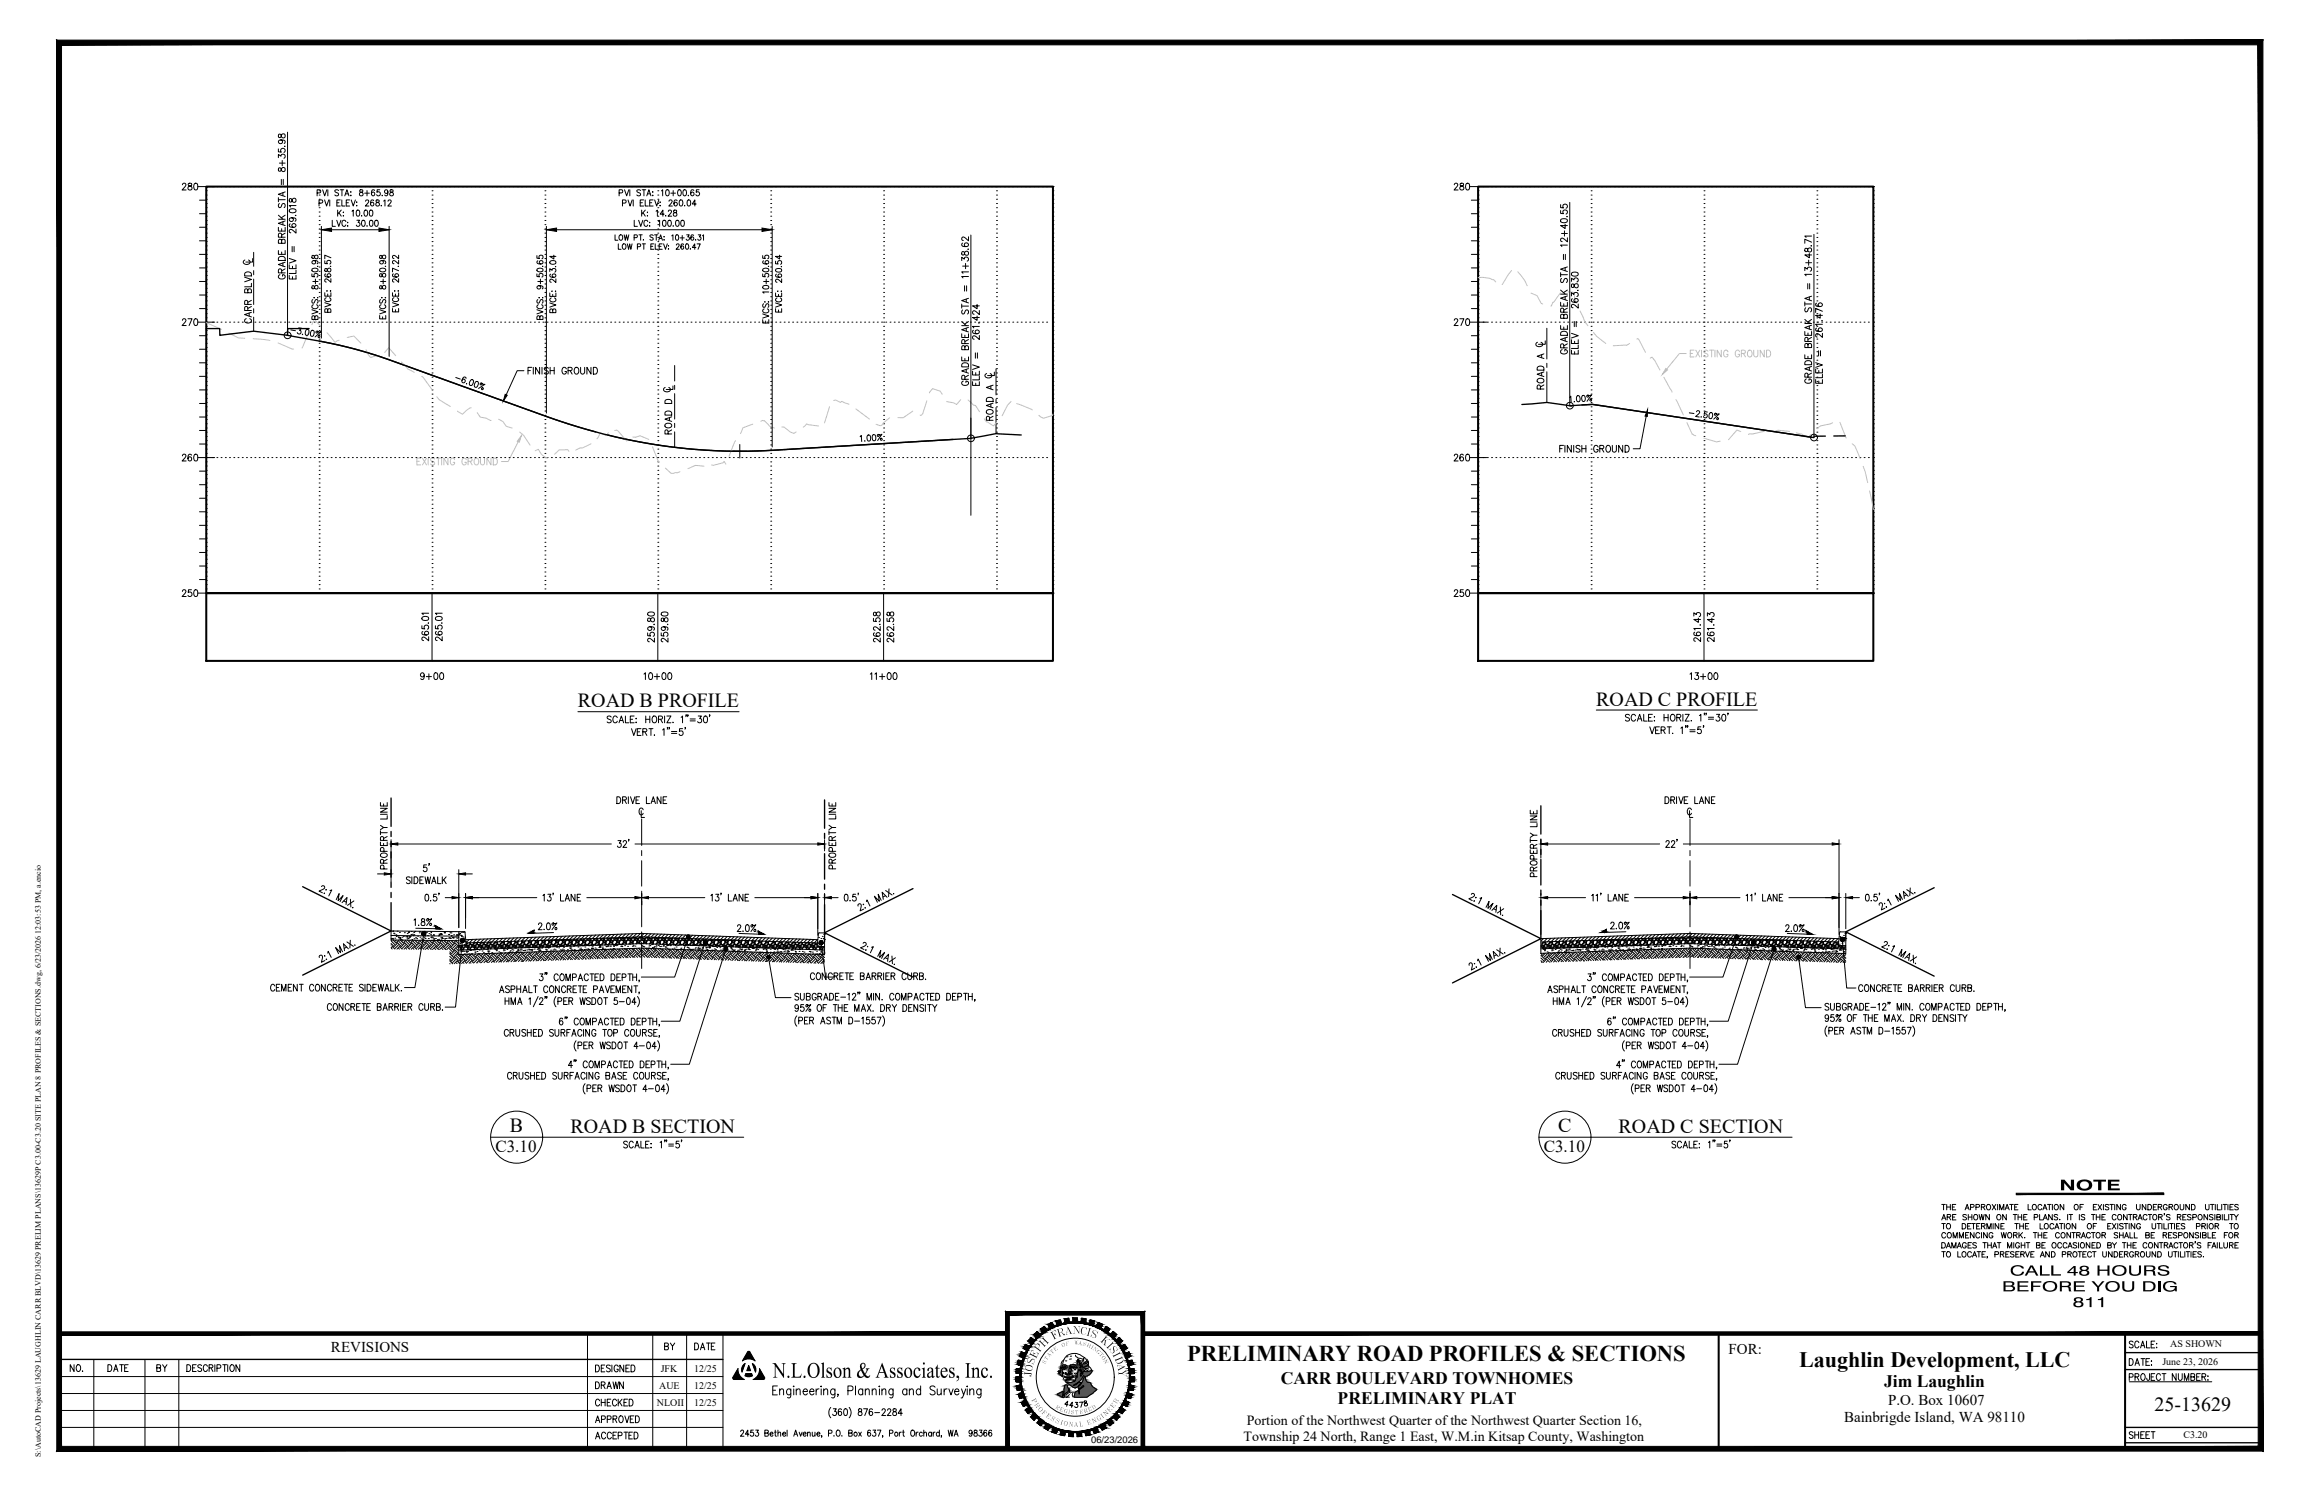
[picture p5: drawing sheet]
<svg xmlns="http://www.w3.org/2000/svg" width="864mm" height="559mm" viewBox="0 0 864 559" stroke-linecap="round" stroke-linejoin="round" font-family="sans-serif">
<defs><g id="words">
<text font-size="9.1" x="289.8" y="516.3">N.L.Olson &amp; Associates, Inc.</text>
<text font-size="8.5" x="445.2" y="510.2">PRELIMINARY ROAD PROFILES &amp; SECTIONS</text>
<text font-size="8.3" x="674.6" y="512.4">Laughlin Development, LLC</text>
<g font-size="7.5">
<text x="216.7" y="265.1">ROAD B PROFILE</text>
<text x="598.6" y="264.5">ROAD C PROFILE</text>
<text x="191.2" y="424.4">B</text>
<text x="213.9" y="424.6">ROAD B SECTION</text>
<text x="584.3" y="424.4">C</text>
<text x="607" y="424.6">ROAD C SECTION</text>
<text x="807.9" y="528.8">25-13629</text>
</g>
<g font-size="7.1">
<text x="95.6" y="122.4" transform="rotate(-90 95.6 122.4)">CARR BLVD</text>
<text x="580.3" y="147.1" transform="rotate(-90 580.3 147.1)">ROAD A</text>
<text x="253.3" y="164" transform="rotate(-90 253.3 164)">ROAD D</text>
</g>
<g font-size="6.6">
<text x="373.6" y="158.8" transform="rotate(-90 373.6 158.8)">ROAD A</text>
<text x="772.2" y="446.1">NOTE</text>
<text x="480.3" y="518.6">CARR BOULEVARD TOWNHOMES</text>
<text x="706.5" y="519.9">Jim Laughlin</text>
<text x="501.6" y="526">PRELIMINARY PLAT</text>
</g>
<g font-size="6.4">
<text x="185.8" y="431.6">C3.10</text>
<text x="578.9" y="431.6">C3.10</text>
</g>
<g font-size="6.3">
<text x="753.6" y="478.1">CALL 48 HOURS</text>
<text x="750.7" y="484">BEFORE YOU DIG</text>
<text x="777.2" y="489.9">811</text>
</g>
<g font-size="6.2">
<text x="25" y="515.4">NO.</text>
<text x="39.2" y="515.4">DATE</text>
<text x="57.5" y="515.4">BY</text>
<text x="797.3" y="540.5">SHEET</text>
</g>
<g font-size="5.7">
<text x="146" y="327" transform="rotate(-90 146 327)">PROPERTY LINE</text>
<text x="314.3" y="327" transform="rotate(-90 314.3 327)">PROPERTY LINE</text>
<text x="577.1" y="329.8" transform="rotate(-90 577.1 329.8)">PROPERTY LINE</text>
<text x="154.2" y="348.2">1.8%</text>
<text x="200.7" y="349.6">2.0%</text>
<text x="275.2" y="350.3">2.0%</text>
<text x="602.5" y="349.2">2.0%</text>
<text x="668.2" y="350.3">2.0%</text>
<text x="302.7" y="368.3">CONCRETE BARRIER CURB.</text>
<text x="695.7" y="372.9">CONCRETE BARRIER CURB.</text>
<text x="248" y="506.9">BY</text>
<text x="259.3" y="506.9">DATE</text>
<text x="222.2" y="515.4">DESIGNED</text>
<text x="797.3" y="512.9">DATE:</text>
<text x="222.2" y="521.8">DRAWN</text>
<text x="222.2" y="528.1">CHECKED</text>
<text x="222.2" y="534.5">APPROVED</text>
<text x="222.2" y="540.5">ACCEPTED</text>
</g>
<g font-size="5.6">
<text x="124.1" y="506.6">REVISIONS</text>
<text x="648.2" y="507.4">FOR:</text>
<text x="708" y="526.5">P.O. Box 10607</text>
<text x="691.5" y="532.9">Bainbrigde Island, WA 98110</text>
</g>
<g font-size="5.4">
<text x="394.9" y="502.2" transform="rotate(-28 394.9 502.2)">F</text>
<text x="396.8" y="501.1" transform="rotate(-17 396.8 501.1)">R</text>
<text x="399.5" y="500.3" transform="rotate(-10 399.5 500.3)">A</text>
<text x="402.1" y="499.8" transform="rotate(1 402.1 499.8)">N</text>
<text x="404.7" y="500" transform="rotate(8 404.7 500)">C</text>
<text x="407.1" y="500.4" transform="rotate(17 407.1 500.4)">I</text>
<text x="408.6" y="500.8" transform="rotate(22 408.6 500.8)">S</text>
<text x="412.4" y="502.6" transform="rotate(41 412.4 502.6)">K</text>
<text x="388.4" y="509.4" transform="rotate(-63 388.4 509.4)">E</text>
<text x="389.7" y="507" transform="rotate(-54 389.7 507)">P</text>
<text x="391.2" y="505.1" transform="rotate(-45 391.2 505.1)">H</text>
<text x="414.7" y="504.6" transform="rotate(47 414.7 504.6)">I</text>
<text x="415.6" y="505.6" transform="rotate(55 415.6 505.6)">S</text>
<text x="417.1" y="507.6" transform="rotate(63 417.1 507.6)">I</text>
<text x="417.9" y="509.1" transform="rotate(67 417.9 509.1)">D</text>
<text x="387" y="514.4" transform="rotate(-82 387 514.4)">O</text>
<text x="387.5" y="511.7" transform="rotate(-72 387.5 511.7)">S</text>
<text x="418.9" y="511.3" transform="rotate(80 418.9 511.3)">A</text>
<text x="419.4" y="513.3" transform="rotate(88 419.4 513.3)">Y</text>
<text x="386.9" y="516.1" transform="rotate(-88 386.9 516.1)">J</text>
</g>
<g font-size="5.3">
<text x="467.5" y="534">Portion of the Northwest Quarter of the Northwest Quarter Section 16,</text>
<text x="466.3" y="540">Township 24 North, Range 1 East, W.M.in Kitsap County, Washington</text>
</g>
<g font-size="3.8">
<text x="813.8" y="505">AS SHOWN</text>
<text x="247.8" y="514.1">JFK</text>
<text x="260.3" y="514.1">12/25</text>
<text x="810.9" y="511.5">June 23, 2026</text>
<text x="247.2" y="520.4">AUE</text>
<text x="260.3" y="520.5">12/25</text>
<text x="246.3" y="526.8">NLOII</text>
<text x="260.3" y="526.9">12/25</text>
<text x="818.8" y="539.1">C3.20</text>
</g>
<text font-size="3.5" x="409.2" y="540.9">06/23/2026</text>
<g font-size="3.2">
<text x="386.7" y="524.7" transform="rotate(61 386.7 524.7)">P</text>
<text x="387.8" y="526.5" transform="rotate(55 387.8 526.5)">R</text>
<text x="418.7" y="526.3" transform="rotate(-59 418.7 526.3)">R</text>
<text x="389" y="528.1" transform="rotate(48 389 528.1)">O</text>
<text x="390.4" y="529.6" transform="rotate(42 390.4 529.6)">F</text>
<text x="392" y="530.9" transform="rotate(36 392 530.9)">E</text>
<text x="393.7" y="532.1" transform="rotate(30 393.7 532.1)">S</text>
<text x="395.6" y="533.1" transform="rotate(23 395.6 533.1)">S</text>
<text x="397.5" y="533.8" transform="rotate(17 397.5 533.8)">I</text>
<text x="409.8" y="533.5" transform="rotate(-23 409.8 533.5)">N</text>
<text x="413.4" y="531.6" transform="rotate(-34 413.4 531.6)">I</text>
<text x="414.5" y="530.8" transform="rotate(-39 414.5 530.8)">N</text>
<text x="416.1" y="529.5" transform="rotate(-46 416.1 529.5)">E</text>
<text x="398.6" y="534.1" transform="rotate(12 398.6 534.1)">O</text>
<text x="400.6" y="534.5" transform="rotate(7 400.6 534.5)">N</text>
<text x="402.7" y="534.7">A</text>
<text x="404.7" y="534.6" transform="rotate(-7 404.7 534.6)">L</text>
<text x="407.8" y="534.1" transform="rotate(-16 407.8 534.1)">E</text>
</g>
<text font-size="3" x="15.4" y="546.1" transform="rotate(-90 15.4 546.1)">S:\AutoCAD Projects\13629 LAUGHLIN CARR BLVD\13629 PRELIM PLANS\13629P C3.00-C3.20 SITE PLAN 8 PROFILES &amp; SECTIONS.dwg, 6/23/2026 12:03:53 PM, a.encio</text>
<g font-size="2.7">
<text x="402.8" y="503.9" transform="rotate(2 402.8 503.9)">W</text>
<text x="392.6" y="510" transform="rotate(-56 392.6 510)">T</text>
<text x="394.5" y="507.5" transform="rotate(-42 394.5 507.5)">T</text>
<text x="395.6" y="506.5" transform="rotate(-33 395.6 506.5)">E</text>
<text x="398.3" y="505" transform="rotate(-20 398.3 505)">O</text>
<text x="399.7" y="504.4" transform="rotate(-13 399.7 504.4)">F</text>
<text x="405.8" y="504.2" transform="rotate(17 405.8 504.2)">S</text>
<text x="407.3" y="504.7" transform="rotate(25 407.3 504.7)">H</text>
<text x="408.9" y="505.3" transform="rotate(31 408.9 505.3)">I</text>
<text x="409.7" y="505.8" transform="rotate(35 409.7 505.8)">N</text>
<text x="412" y="507.7" transform="rotate(50 412 507.7)">T</text>
<text x="412.9" y="508.7" transform="rotate(55 412.9 508.7)">O</text>
<text x="391.9" y="511.4" transform="rotate(-64 391.9 511.4)">S</text>
<text x="395.6" y="527.8" transform="rotate(30 395.6 527.8)">R</text>
<text x="397.1" y="528.6" transform="rotate(23 397.1 528.6)">E</text>
<text x="400.4" y="529.8" transform="rotate(6 400.4 529.8)">I</text>
<text x="401.4" y="529.9" transform="rotate(4 401.4 529.9)">S</text>
<text x="403.2" y="530" transform="rotate(-2 403.2 530)">T</text>
<text x="404.9" y="529.9" transform="rotate(-10 404.9 529.9)">E</text>
<text x="406.6" y="529.6" transform="rotate(-17 406.6 529.6)">R</text>
<text x="408.3" y="529" transform="rotate(-25 408.3 529)">E</text>
</g>
</g></defs>
<!-- layer: 13629 GRADING BASE 8|C-ROAD-PROF-VIEW -->
<g fill="none" stroke="#000" stroke-width=".37">
<path d="M68.4 69.3l.4-.6h.5l.4 .4-.3 .9-1.1 1.2h1.5M70.7 68.8v.7a1.03 1.03 0 0 1 1.1 .4 1.03 1.03 0 0 1 0 1.2l-.3 .1a.74 .74 0 0 1-1-.5 .74 .74 0 0 1 .6-.9l.7-.3v-.7zM73 68.8a.72 .72 0 0 1 1.1 .3l.1 .7a1.07 1.07 0 0 1-.9 1.4 1.69 1.69 0 0 1-.3-2.4zM74.2 69.9h6.3M74.8 75h2.5M77.3 69.9h.1M77.3 79.5h.1M77.3 77.9h.1M77.3 76.3h.1M77.3 74.7h.1M77.3 73.1h.1M77.3 71.5h.1"/>
<path d="M79.7 69.9h.1M81.3 69.9h.1M82.9 69.9h.1M84.5 69.9h.1M86.1 69.9h.1M87.7 69.9h.1M89.2 69.9h.1M90.8 69.9h.1M92.4 69.9h.1M94 69.9h.1M95.6 69.9h.1M97.2 69.9h.1"/>
<path d="M98.8 69.9h.1M100.4 69.9h.1M101.9 69.9h.1M103.5 69.9h.1M105.1 69.9h.1M106.7 69.9h.1M108.3 69.9h.1M109.9 69.9h.1M111.5 69.9h.1M113.1 69.9h.1M114.6 69.9h.1M116.2 69.9h.1"/>
<path d="M117.8 69.9h.1M119.4 69.9h.1M119.7 79.5h.1M119.7 77.9h.1M119.7 76.3h.1M119.7 74.7h.1M119.7 73.1h.1M119.7 71.5h.1M119.7 69.9h.1M121 69.9h.1M122.6 69.9h.1M124.2 69.9h.1"/>
<path d="M125.8 69.9h.1M127.3 69.9h.1M128.9 69.9h.1M130.5 69.9h.1M132.1 69.9h.1M133.7 69.9h.1M135.3 69.9h.1M136.9 69.9h.1M138.5 69.9h.1M140 69.9h.1M141.6 69.9h.1M143.2 69.9h.1"/>
<path d="M144.8 69.9h.1M146.4 69.9h.1M148 69.9h.1M149.6 69.9h.1M151.2 69.9h.1M152.8 69.9h.1M154.3 69.9h.1M156 69.9h.1M157.5 69.9h.1M159.1 69.9h.1M160.7 69.9h.1M162 79.5h.1"/>
<path d="M162 77.9h.1M162 76.3h.1M162 74.7h.1M162 73.1h.1M162 71.5h.1M162 69.9h.1M162.3 69.9h.1M163.9 69.9h.1M165.5 69.9h.1M167 69.9h.1M168.7 69.9h.1M170.2 69.9h.1"/>
<path d="M171.8 69.9h.1M173.4 69.9h.1M175 69.9h.1M176.6 69.9h.1M178.2 69.9h.1M179.7 69.9h.1M181.4 69.9h.1M182.9 69.9h.1M184.5 69.9h.1M186.1 69.9h.1M187.7 69.9h.1M189.3 69.9h.1"/>
<path d="M190.9 69.9h.1M192.4 69.9h.1M194.1 69.9h.1M195.6 69.9h.1M197.2 69.9h.1M198.8 69.9h.1M200.4 69.9h.1M202 69.9h.1M203.6 69.9h.1M204.3 79.5h.1M204.3 77.9h.1M204.3 76.3h.1"/>
<path d="M204.3 74.7h.1M204.3 73.1h.1M204.3 71.5h.1M204.3 69.9h.1M205.1 69.9h.1M206.8 69.9h.1M208.3 69.9h.1M209.9 69.9h.1M211.5 69.9h.1M213.1 69.9h.1M214.7 69.9h.1M216.3 69.9h.1"/>
<path d="M217.8 69.9h.1M219.5 69.9h.1M221 69.9h.1M222.6 69.9h.1M224.2 69.9h.1M225.8 69.9h.1M227.4 69.9h.1M229 69.9h.1M230.5 69.9h.1M232.2 69.9h.1M233.7 69.9h.1M235.3 69.9h.1"/>
<path d="M236.9 69.9h.1M238.5 69.9h.1M240.1 69.9h.1M241.7 69.9h.1M243.2 69.9h.1M244.9 69.9h.1M246.4 69.9h.1M246.7 79.5h.1M246.7 77.9h.1M246.7 76.3h.1M246.7 74.7h.1M246.7 73.1h.1"/>
<path d="M246.7 71.5h.1M246.7 69.9h.1M248 69.9h.1M249.6 69.9h.1M251.2 69.9h.1M252.8 69.9h.1M254.4 69.9h.1M255.9 69.9h.1M257.6 69.9h.1M259.1 69.9h.1M260.7 69.9h.1M262.3 69.9h.1"/>
<path d="M263.9 69.9h.1M265.5 69.9h.1M267.1 69.9h.1M268.6 69.9h.1M270.3 69.9h.1M271.8 69.9h.1M273.4 69.9h.1M275 69.9h.1M276.6 69.9h.1M278.2 69.9h.1M279.8 69.9h.1M281.3 69.9h.1"/>
<path d="M283 69.9h.1M284.5 69.9h.1M286.1 69.9h.1M287.7 69.9h.1M289 79.5h.1M289 77.9h.1M289 76.3h.1M289 74.7h.1M289 73.1h.1M289 71.5h.1M289 69.9h.1M289.3 69.9h.1"/>
<path d="M290.9 69.9h.1M292.5 69.9h.1M294 69.9h.1M295.7 69.9h.1M297.2 69.9h.1M298.8 69.9h.1M300.4 69.9h.1M302 69.9h.1M303.6 69.9h.1M305.2 69.9h.1M306.7 69.9h.1M308.4 69.9h.1"/>
<path d="M309.9 69.9h.1M311.5 69.9h.1M313.1 69.9h.1M314.7 69.9h.1M316.3 69.9h.1M317.9 69.9h.1M319.4 69.9h.1M321.1 69.9h.1M322.6 69.9h.1M324.2 69.9h.1M325.8 69.9h.1M327.4 69.9h.1"/>
<path d="M329 69.9h.1M330.6 69.9h.1M331.3 79.5h.1M331.3 77.9h.1M331.3 76.3h.1M331.3 74.7h.1M331.3 73.1h.1M331.3 71.5h.1M331.3 69.9h.1M332.1 69.9h.1M333.8 69.9h.1M335.3 69.9h.1"/>
<path d="M336.9 69.9h.1M338.5 69.9h.1M340.1 69.9h.1M341.7 69.9h.1M343.3 69.9h.1M344.8 69.9h.1M346.5 69.9h.1M348 69.9h.1M349.6 69.9h.1M351.2 69.9h.1M352.8 69.9h.1M354.4 69.9h.1"/>
<path d="M356 69.9h.1M357.5 69.9h.1M359.2 69.9h.1M360.7 69.9h.1M362.3 69.9h.1M363.9 69.9h.1M365.5 69.9h.1M367.1 69.9h.1M368.7 69.9h.1M370.2 69.9h.1M371.9 69.9h.1M373.4 69.9h.1"/>
<path d="M373.7 79.5h.1M373.7 77.9h.1M373.7 76.3h.1M373.7 74.7h.1M373.7 73.1h.1M373.7 71.5h.1M373.7 69.9h.1M375 69.9h.1M376.6 69.9h.1M378.2 69.9h.1M379.8 69.9h.1M381.4 69.9h.1"/>
<path d="M382.9 69.9h.1M384.6 69.9h.1M386.1 69.9h.1M387.7 69.9h.1M389.3 69.9h.1M390.9 69.9h.1M392.5 69.9h.1M394.8 69.9h.1M394.8 79.5h.1M394.8 77.9h.1M394.8 76.3h.1M394.8 74.7h.1"/>
<path d="M394.8 73.1h.1M394.8 71.5h.1M545.3 69.3l.5-.6h.4l.5 .4-.4 .9-1 1.2h1.5M547.6 68.8v.7a1.03 1.03 0 0 1 1.1 .4 1.03 1.03 0 0 1 0 1.2 .79 .79 0 0 1-1.1-.1 .79 .79 0 0 1 .2-1.1l.9-.4 .1-.5-.4-.3zM549.9 68.8a.72 .72 0 0 1 1.1 .3l.1 .7a1.07 1.07 0 0 1-.9 1.4 1.69 1.69 0 0 1-.3-2.4zM551.1 69.9h6.4M551.7 75h2.6M554.3 69.9h.1M554.3 79.5h.1M554.3 77.9h.1M554.3 76.3h.1M554.3 74.7h.1"/>
<path d="M554.3 73.1h.1M554.3 71.5h.1M556.1 69.9h.1M557.7 69.9h.1M559.3 69.9h.1M560.9 69.9h.1M562.5 69.9h.1M564.1 69.9h.1M565.7 69.9h.1M567.3 69.9h.1M568.8 69.9h.1M570.4 69.9h.1"/>
<path d="M572 69.9h.1M573.6 69.9h.1M575.2 69.9h.1M576.8 69.9h.1M578.4 69.9h.1M580 69.9h.1M581.5 69.9h.1M583.1 69.9h.1M584.7 69.9h.1M586.3 69.9h.1M587.9 69.9h.1M589.5 69.9h.1"/>
<path d="M591.1 69.9h.1M592.7 69.9h.1M594.2 69.9h.1M595.8 69.9h.1M596.6 79.5h.1M596.6 77.9h.1M596.6 76.3h.1M596.6 74.7h.1M596.6 73.1h.1M596.6 71.5h.1M596.6 69.9h.1M597.4 69.9h.1"/>
<path d="M599 69.9h.1M600.6 69.9h.1M602.2 69.9h.1M603.8 69.9h.1M605.4 69.9h.1M606.9 69.9h.1M608.5 69.9h.1M610.1 69.9h.1M611.7 69.9h.1M613.3 69.9h.1M614.9 69.9h.1M616.5 69.9h.1"/>
<path d="M618.1 69.9h.1M619.6 69.9h.1M621.2 69.9h.1M622.8 69.9h.1M624.4 69.9h.1M626 69.9h.1M627.6 69.9h.1M629.2 69.9h.1M630.8 69.9h.1M632.3 69.9h.1M633.9 69.9h.1M635.5 69.9h.1"/>
<path d="M637.1 69.9h.1M638.7 69.9h.1M639 79.5h.1M639 77.9h.1M639 76.3h.1M639 74.7h.1M639 73.1h.1M639 71.5h.1M639 69.9h.1M640.3 69.9h.1M641.9 69.9h.1M643.5 69.9h.1"/>
<path d="M645 69.9h.1M646.6 69.9h.1M648.2 69.9h.1M649.8 69.9h.1M651.4 69.9h.1M653 69.9h.1M654.6 69.9h.1M656.2 69.9h.1M657.7 69.9h.1M659.3 69.9h.1M660.9 69.9h.1M662.5 69.9h.1"/>
<path d="M664.1 69.9h.1M665.7 69.9h.1M667.3 69.9h.1M668.9 69.9h.1M670.4 69.9h.1M672 69.9h.1M673.6 69.9h.1M675.2 69.9h.1M676.8 69.9h.1M678.4 69.9h.1M680 69.9h.1M681.3 79.5h.1"/>
<path d="M681.3 77.9h.1M681.3 76.3h.1M681.3 74.7h.1M681.3 73.1h.1M681.3 71.5h.1M681.3 69.9h.1M681.6 69.9h.1M683.1 69.9h.1M684.7 69.9h.1M686.3 69.9h.1M687.9 69.9h.1M689.5 69.9h.1"/>
<path d="M691.1 69.9h.1M692.7 69.9h.1M694.3 69.9h.1M695.8 69.9h.1M697.4 69.9h.1M699 69.9h.1M700.6 69.9h.1M702.5 69.9h.1M702.5 79.5h.1M702.5 77.9h.1M702.5 76.3h.1M702.5 74.7h.1"/>
<path d="M702.5 73.1h.1M702.5 71.5h.1M74.8 95.3h2.5M74.8 90.3h2.5M74.8 85.2h2.5M74.8 80.1h2.5M77.3 98.5h.1M77.3 96.9h.1M77.3 95.3h.1M77.3 93.7h.1M77.3 92.2h.1M77.3 90.6h.1"/>
<path d="M77.3 89h.1M77.3 87.4h.1M77.3 85.8h.1M77.3 84.2h.1M77.3 82.6h.1M77.3 81h.1M119.7 98.5h.1M119.7 96.9h.1M119.7 95.3h.1M119.7 93.7h.1M119.7 92.2h.1M119.7 90.6h.1"/>
<path d="M119.7 89h.1M119.7 87.4h.1M119.7 85.8h.1M119.7 84.2h.1M119.7 82.6h.1M119.7 81h.1M162 98.5h.1M162 96.9h.1M162 95.3h.1M162 93.7h.1M162 92.2h.1M162 90.6h.1"/>
<path d="M162 89h.1M162 87.4h.1M162 85.8h.1M162 84.2h.1M162 82.6h.1M162 81h.1M204.3 98.5h.1M204.3 96.9h.1M204.3 95.3h.1M204.3 93.7h.1M204.3 92.2h.1M204.3 90.6h.1"/>
<path d="M204.3 89h.1M204.3 87.4h.1M204.3 85.8h.1M204.3 84.2h.1M204.3 82.6h.1M204.3 81h.1M246.7 98.5h.1M246.7 96.9h.1M246.7 95.3h.1M246.7 93.7h.1M246.7 92.2h.1M246.7 90.6h.1"/>
<path d="M246.7 89h.1M246.7 87.4h.1M246.7 85.8h.1M246.7 84.2h.1M246.7 82.6h.1M246.7 81h.1M289 98.5h.1M289 96.9h.1M289 95.3h.1M289 93.7h.1M289 92.2h.1M289 90.6h.1"/>
<path d="M289 89h.1M289 87.4h.1M289 85.8h.1M289 84.2h.1M289 82.6h.1M289 81h.1M331.3 98.5h.1M331.3 96.9h.1M331.3 95.3h.1M331.3 93.7h.1M331.3 92.2h.1M331.3 90.6h.1"/>
<path d="M331.3 89h.1M331.3 87.4h.1M331.3 85.8h.1M331.3 84.2h.1M331.3 82.6h.1M331.3 81h.1M373.7 98.5h.1M373.7 96.9h.1M373.7 95.3h.1M373.7 93.7h.1M373.7 92.2h.1M373.7 90.6h.1"/>
<path d="M373.7 89h.1M373.7 87.4h.1M373.7 85.8h.1M373.7 84.2h.1M373.7 82.6h.1M373.7 81h.1M394.8 98.5h.1M394.8 96.9h.1M394.8 95.3h.1M394.8 93.7h.1M394.8 92.2h.1M394.8 90.6h.1"/>
<path d="M394.8 89h.1M394.8 87.4h.1M394.8 85.8h.1M394.8 84.2h.1M394.8 82.6h.1M394.8 81h.1M551.7 95.3h2.6M551.7 90.3h2.6M551.7 85.2h2.6M551.7 80.1h2.6M554.3 98.5h.1M554.3 96.9h.1"/>
<path d="M554.3 95.3h.1M554.3 93.7h.1M554.3 92.2h.1M554.3 90.6h.1M554.3 89h.1M554.3 87.4h.1M554.3 85.8h.1M554.3 84.2h.1M554.3 82.6h.1M554.3 81h.1M596.6 98.5h.1M596.6 96.9h.1"/>
<path d="M596.6 95.3h.1M596.6 93.7h.1M596.6 92.2h.1M596.6 90.6h.1M596.6 89h.1M596.6 87.4h.1M596.6 85.8h.1M596.6 84.2h.1M596.6 82.6h.1M596.6 81h.1M639 98.5h.1M639 96.9h.1"/>
<path d="M639 95.3h.1M639 93.7h.1M639 92.2h.1M639 90.6h.1M639 89h.1M639 87.4h.1M639 85.8h.1M639 84.2h.1M639 82.6h.1M639 81h.1M681.3 98.5h.1M681.3 96.9h.1"/>
<path d="M681.3 95.3h.1M681.3 93.7h.1M681.3 92.2h.1M681.3 90.6h.1M681.3 89h.1M681.3 87.4h.1M681.3 85.8h.1M681.3 84.2h.1M681.3 82.6h.1M681.3 81h.1M702.5 98.5h.1M702.5 96.9h.1"/>
<path d="M702.5 95.3h.1M702.5 93.7h.1M702.5 92.2h.1M702.5 90.6h.1M702.5 89h.1M702.5 87.4h.1M702.5 85.8h.1M702.5 84.2h.1M702.5 82.6h.1M702.5 81h.1M70.5 119.5h1.5l-1.1 2.5M73 119.6a.72 .72 0 0 1 1.1 .3l.1 .6a1.09 1.09 0 0 1-.9 1.5 1.69 1.69 0 0 1-.3-2.4z"/>
<path d="M74.8 115.7h2.5M74.8 110.6h2.5M74.8 105.5h2.5M74.8 100.4h2.5M77.3 119.1h.1M77.3 117.6h.1M77.3 116h.1M77.3 114.4h.1M77.3 112.8h.1M77.3 111.2h.1M77.3 109.6h.1M77.3 108h.1"/>
<path d="M77.3 106.4h.1M77.3 104.9h.1M77.3 103.3h.1M77.3 101.7h.1M77.3 100.1h.1M119.7 119.1h.1M119.7 117.6h.1M119.7 116h.1M119.7 114.4h.1M119.7 112.8h.1M119.7 111.2h.1M119.7 109.6h.1"/>
<path d="M119.7 108h.1M119.7 106.4h.1M119.7 104.9h.1M119.7 103.3h.1M119.7 101.7h.1M119.7 100.1h.1M162 119.1h.1M162 117.6h.1M162 116h.1M162 114.4h.1M162 112.8h.1M162 111.2h.1"/>
<path d="M162 109.6h.1M162 108h.1M162 106.4h.1M162 104.9h.1M162 103.3h.1M162 101.7h.1M162 100.1h.1M204.3 119.1h.1M204.3 117.6h.1M204.3 116h.1M204.3 114.4h.1M204.3 112.8h.1"/>
<path d="M204.3 111.2h.1M204.3 109.6h.1M204.3 108h.1M204.3 106.4h.1M204.3 104.9h.1M204.3 103.3h.1M204.3 101.7h.1M204.3 100.1h.1M246.7 119.1h.1M246.7 117.6h.1M246.7 116h.1M246.7 114.4h.1"/>
<path d="M246.7 112.8h.1M246.7 111.2h.1M246.7 109.6h.1M246.7 108h.1M246.7 106.4h.1M246.7 104.9h.1M246.7 103.3h.1M246.7 101.7h.1M246.7 100.1h.1M289 119.1h.1M289 117.6h.1M289 116h.1"/>
<path d="M289 114.4h.1M289 112.8h.1M289 111.2h.1M289 109.6h.1M289 108h.1M289 106.4h.1M289 104.9h.1M289 103.3h.1M289 101.7h.1M289 100.1h.1M331.3 119.1h.1M331.3 117.6h.1"/>
<path d="M331.3 116h.1M331.3 114.4h.1M331.3 112.8h.1M331.3 111.2h.1M331.3 109.6h.1M331.3 108h.1M331.3 106.4h.1M331.3 104.9h.1M331.3 103.3h.1M331.3 101.7h.1M331.3 100.1h.1M373.7 119.1h.1"/>
<path d="M373.7 117.6h.1M373.7 116h.1M373.7 114.4h.1M373.7 112.8h.1M373.7 111.2h.1M373.7 109.6h.1M373.7 108h.1M373.7 106.4h.1M373.7 104.9h.1M373.7 103.3h.1M373.7 101.7h.1M373.7 100.1h.1"/>
<path d="M394.8 119.1h.1M394.8 117.6h.1M394.8 116h.1M394.8 114.4h.1M394.8 112.8h.1M394.8 111.2h.1M394.8 109.6h.1M394.8 108h.1M394.8 106.4h.1M394.8 104.9h.1M394.8 103.3h.1M394.8 101.7h.1"/>
<path d="M394.8 100.1h.1M547.4 119.5h1.5l-1.1 2.5M549.9 119.6a.72 .72 0 0 1 1.1 .3l.1 .6a1.09 1.09 0 0 1-.9 1.5 1.69 1.69 0 0 1-.3-2.4zM551.7 115.7h2.6M551.7 110.6h2.6M551.7 105.5h2.6M551.7 100.4h2.6M554.3 119.1h.1M554.3 117.6h.1M554.3 116h.1M554.3 114.4h.1M554.3 112.8h.1"/>
<path d="M554.3 111.2h.1M554.3 109.6h.1M554.3 108h.1M554.3 106.4h.1M554.3 104.9h.1M554.3 103.3h.1M554.3 101.7h.1M554.3 100.1h.1M596.6 119.1h.1M596.6 117.6h.1M596.6 116h.1M596.6 114.4h.1"/>
<path d="M596.6 112.8h.1M596.6 111.2h.1M596.6 109.6h.1M596.6 108h.1M596.6 106.4h.1M596.6 104.9h.1M596.6 103.3h.1M596.6 101.7h.1M596.6 100.1h.1M639 119.1h.1M639 117.6h.1M639 116h.1"/>
<path d="M639 114.4h.1M639 112.8h.1M639 111.2h.1M639 109.6h.1M639 108h.1M639 106.4h.1M639 104.9h.1M639 103.3h.1M639 101.7h.1M639 100.1h.1M681.3 119.1h.1M681.3 117.6h.1"/>
<path d="M681.3 116h.1M681.3 114.4h.1M681.3 112.8h.1M681.3 111.2h.1M681.3 109.6h.1M681.3 108h.1M681.3 106.4h.1M681.3 104.9h.1M681.3 103.3h.1M681.3 101.7h.1M681.3 100.1h.1M702.5 119.1h.1"/>
<path d="M702.5 117.6h.1M702.5 116h.1M702.5 114.4h.1M702.5 112.8h.1M702.5 111.2h.1M702.5 109.6h.1M702.5 108h.1M702.5 106.4h.1M702.5 104.9h.1M702.5 103.3h.1M702.5 101.7h.1M702.5 100.1h.1"/>
<path d="M68.4 120.1l.4-.6h.5l.4 .4-.3 .9-1.1 1.2h1.5M74.2 120.7h6.3M74.8 136h2.5M74.8 130.9h2.5M74.8 125.8h2.5M77.3 120.7h.1M77.3 139.8h.1M77.3 138.2h.1M77.3 136.6h.1M77.3 135h.1M77.3 133.4h.1M77.3 131.8h.1"/>
<path d="M77.3 130.3h.1M77.3 128.7h.1M77.3 127.1h.1M77.3 125.5h.1M77.3 123.9h.1M77.3 122.3h.1M79.7 120.7h.1M81.3 120.7h.1M82.9 120.7h.1M84.5 120.7h.1M86.1 120.7h.1M98.8 120.7h.1"/>
<path d="M100.4 120.7h.1M101.9 120.7h.1M103.5 120.7h.1M105.1 120.7h.1M106.7 120.7h.1M108.3 120.7h.1M109.9 120.7h.1M111.5 120.7h.1M113.1 120.7h.1M114.6 120.7h.1M116.2 120.7h.1M117.8 120.7h.1"/>
<path d="M119.4 120.7h.1M119.7 139.8h.1M119.7 138.2h.1M119.7 136.6h.1M119.7 135h.1M119.7 133.4h.1M119.7 131.8h.1M119.7 130.3h.1M119.7 128.7h.1M119.7 127.1h.1M119.7 125.5h.1M119.7 123.9h.1"/>
<path d="M119.7 122.3h.1M119.7 120.7h.1M121 120.7h.1M122.6 120.7h.1M124.2 120.7h.1M125.8 120.7h.1M127.3 120.7h.1M128.9 120.7h.1M130.5 120.7h.1M132.1 120.7h.1M133.7 120.7h.1M135.3 120.7h.1"/>
<path d="M136.9 120.7h.1M138.5 120.7h.1M140 120.7h.1M141.6 120.7h.1M143.2 120.7h.1M144.8 120.7h.1M146.4 120.7h.1M148 120.7h.1M149.6 120.7h.1M151.2 120.7h.1M152.8 120.7h.1M154.3 120.7h.1"/>
<path d="M156 120.7h.1M157.5 120.7h.1M159.1 120.7h.1M160.7 120.7h.1M162 139.8h.1M162 138.2h.1M162 136.6h.1M162 135h.1M162 133.4h.1M162 131.8h.1M162 130.3h.1M162 128.7h.1"/>
<path d="M162 127.1h.1M162 125.5h.1M162 123.9h.1M162 122.3h.1M162 120.7h.1M162.3 120.7h.1M163.9 120.7h.1M165.5 120.7h.1M167 120.7h.1M168.7 120.7h.1M170.2 120.7h.1M171.8 120.7h.1"/>
<path d="M173.4 120.7h.1M175 120.7h.1M176.6 120.7h.1M178.2 120.7h.1M179.7 120.7h.1M181.4 120.7h.1M182.9 120.7h.1M184.5 120.7h.1M186.1 120.7h.1M187.7 120.7h.1M189.3 120.7h.1M190.9 120.7h.1"/>
<path d="M192.4 120.7h.1M194.1 120.7h.1M195.6 120.7h.1M197.2 120.7h.1M198.8 120.7h.1M200.4 120.7h.1M202 120.7h.1M203.6 120.7h.1M204.3 139.8h.1M204.3 138.2h.1M204.3 136.6h.1M204.3 135h.1"/>
<path d="M204.3 133.4h.1M204.3 131.8h.1M204.3 130.3h.1M204.3 128.7h.1M204.3 127.1h.1M204.3 125.5h.1M204.3 123.9h.1M204.3 122.3h.1M204.3 120.7h.1M205.1 120.7h.1M206.8 120.7h.1M208.3 120.7h.1"/>
<path d="M209.9 120.7h.1M211.5 120.7h.1M213.1 120.7h.1M214.7 120.7h.1M216.3 120.7h.1M217.8 120.7h.1M219.5 120.7h.1M221 120.7h.1M222.6 120.7h.1M224.2 120.7h.1M225.8 120.7h.1M227.4 120.7h.1"/>
<path d="M229 120.7h.1M230.5 120.7h.1M232.2 120.7h.1M233.7 120.7h.1M235.3 120.7h.1M236.9 120.7h.1M238.5 120.7h.1M240.1 120.7h.1M241.7 120.7h.1M243.2 120.7h.1M244.9 120.7h.1M246.4 120.7h.1"/>
<path d="M246.7 139.8h.1M246.7 138.2h.1M246.7 136.6h.1M246.7 135h.1M246.7 133.4h.1M246.7 131.8h.1M246.7 130.3h.1M246.7 128.7h.1M246.7 127.1h.1M246.7 125.5h.1M246.7 123.9h.1M246.7 122.3h.1"/>
<path d="M246.7 120.7h.1M248 120.7h.1M249.6 120.7h.1M251.2 120.7h.1M252.8 120.7h.1M254.4 120.7h.1M255.9 120.7h.1M257.6 120.7h.1M259.1 120.7h.1M260.7 120.7h.1M262.3 120.7h.1M263.9 120.7h.1"/>
<path d="M265.5 120.7h.1M267.1 120.7h.1M268.6 120.7h.1M270.3 120.7h.1M271.8 120.7h.1M273.4 120.7h.1M275 120.7h.1M276.6 120.7h.1M278.2 120.7h.1M279.8 120.7h.1M281.3 120.7h.1M283 120.7h.1"/>
<path d="M284.5 120.7h.1M286.1 120.7h.1M287.7 120.7h.1M289 139.8h.1M289 138.2h.1M289 136.6h.1M289 135h.1M289 133.4h.1M289 131.8h.1M289 130.3h.1M289 128.7h.1M289 127.1h.1"/>
<path d="M289 125.5h.1M289 123.9h.1M289 122.3h.1M289 120.7h.1M289.3 120.7h.1M290.9 120.7h.1M292.5 120.7h.1M294 120.7h.1M295.7 120.7h.1M297.2 120.7h.1M298.8 120.7h.1M300.4 120.7h.1"/>
<path d="M302 120.7h.1M303.6 120.7h.1M305.2 120.7h.1M306.7 120.7h.1M308.4 120.7h.1M309.9 120.7h.1M311.5 120.7h.1M313.1 120.7h.1M314.7 120.7h.1M316.3 120.7h.1M317.9 120.7h.1M319.4 120.7h.1"/>
<path d="M321.1 120.7h.1M322.6 120.7h.1M324.2 120.7h.1M325.8 120.7h.1M327.4 120.7h.1M329 120.7h.1M330.6 120.7h.1M331.3 139.8h.1M331.3 138.2h.1M331.3 136.6h.1M331.3 135h.1M331.3 133.4h.1"/>
<path d="M331.3 131.8h.1M331.3 130.3h.1M331.3 128.7h.1M331.3 127.1h.1M331.3 125.5h.1M331.3 123.9h.1M331.3 122.3h.1M331.3 120.7h.1M332.1 120.7h.1M333.8 120.7h.1M335.3 120.7h.1M336.9 120.7h.1"/>
<path d="M338.5 120.7h.1M340.1 120.7h.1M341.7 120.7h.1M343.3 120.7h.1M344.8 120.7h.1M346.5 120.7h.1M348 120.7h.1M349.6 120.7h.1M351.2 120.7h.1M352.8 120.7h.1M354.4 120.7h.1M356 120.7h.1"/>
<path d="M357.5 120.7h.1M359.2 120.7h.1M360.7 120.7h.1M362.3 120.7h.1M363.9 120.7h.1M365.5 120.7h.1M367.1 120.7h.1M368.7 120.7h.1M370.2 120.7h.1M371.9 120.7h.1M373.4 120.7h.1M373.7 135h.1"/>
<path d="M373.7 133.4h.1M373.7 131.8h.1M373.7 130.3h.1M373.7 128.7h.1M373.7 127.1h.1M373.7 125.5h.1M373.7 123.9h.1M373.7 122.3h.1M373.7 120.7h.1M375 120.7h.1M376.6 120.7h.1M378.2 120.7h.1"/>
<path d="M379.8 120.7h.1M381.4 120.7h.1M382.9 120.7h.1M384.6 120.7h.1M386.1 120.7h.1M387.7 120.7h.1M389.3 120.7h.1M390.9 120.7h.1M392.5 120.7h.1M394.8 120.7h.1M394.8 139.8h.1M394.8 138.2h.1"/>
<path d="M394.8 136.6h.1M394.8 135h.1M394.8 133.4h.1M394.8 131.8h.1M394.8 130.3h.1M394.8 128.7h.1M394.8 127.1h.1M394.8 125.5h.1M394.8 123.9h.1M394.8 122.3h.1M545.3 120.1l.5-.6h.4l.5 .4-.4 .9-1 1.2h1.5M551.1 120.7h6.4"/>
<path d="M551.7 136h2.6M551.7 130.9h2.6M551.7 125.8h2.6M554.3 120.7h.1M554.3 139.8h.1M554.3 138.2h.1M554.3 136.6h.1M554.3 135h.1M554.3 133.4h.1M554.3 131.8h.1M554.3 130.3h.1M554.3 128.7h.1"/>
<path d="M554.3 127.1h.1M554.3 125.5h.1M554.3 123.9h.1M554.3 122.3h.1M556.1 120.7h.1M557.7 120.7h.1M559.3 120.7h.1M560.9 120.7h.1M562.5 120.7h.1M564.1 120.7h.1M565.7 120.7h.1M567.3 120.7h.1"/>
<path d="M568.8 120.7h.1M570.4 120.7h.1M572 120.7h.1M573.6 120.7h.1M575.2 120.7h.1M576.8 120.7h.1M578.4 120.7h.1M580 120.7h.1M581.5 120.7h.1M583.1 120.7h.1M584.7 120.7h.1M586.3 120.7h.1"/>
<path d="M587.9 120.7h.1M589.5 120.7h.1M591.1 120.7h.1M592.7 120.7h.1M594.2 120.7h.1M595.8 120.7h.1M596.6 139.8h.1M596.6 138.2h.1M596.6 136.6h.1M596.6 135h.1M596.6 133.4h.1M596.6 131.8h.1"/>
<path d="M596.6 130.3h.1M596.6 128.7h.1M596.6 127.1h.1M596.6 125.5h.1M596.6 123.9h.1M596.6 122.3h.1M596.6 120.7h.1M597.4 120.7h.1M599 120.7h.1M600.6 120.7h.1M602.2 120.7h.1M603.8 120.7h.1"/>
<path d="M605.4 120.7h.1M606.9 120.7h.1M608.5 120.7h.1M610.1 120.7h.1M611.7 120.7h.1M613.3 120.7h.1M614.9 120.7h.1M616.5 120.7h.1M618.1 120.7h.1M619.6 120.7h.1M621.2 120.7h.1M622.8 120.7h.1"/>
<path d="M624.4 120.7h.1M626 120.7h.1M627.6 120.7h.1M629.2 120.7h.1M630.8 120.7h.1M632.3 120.7h.1M633.9 120.7h.1M635.5 120.7h.1M637.1 120.7h.1M638.7 120.7h.1M639 139.8h.1M639 138.2h.1"/>
<path d="M639 136.6h.1M639 135h.1M639 133.4h.1M639 131.8h.1M639 130.3h.1M639 128.7h.1M639 127.1h.1M639 125.5h.1M639 123.9h.1M639 122.3h.1M639 120.7h.1M640.3 120.7h.1"/>
<path d="M641.9 120.7h.1M643.5 120.7h.1M645 120.7h.1M646.6 120.7h.1M648.2 120.7h.1M649.8 120.7h.1M651.4 120.7h.1M653 120.7h.1M654.6 120.7h.1M656.2 120.7h.1M657.7 120.7h.1M659.3 120.7h.1"/>
<path d="M660.9 120.7h.1M662.5 120.7h.1M664.1 120.7h.1M665.7 120.7h.1M667.3 120.7h.1M668.9 120.7h.1M670.4 120.7h.1M672 120.7h.1M673.6 120.7h.1M675.2 120.7h.1M676.8 120.7h.1M678.4 120.7h.1"/>
<path d="M680 120.7h.1M681.3 139.8h.1M681.3 138.2h.1M681.3 136.6h.1M681.3 135h.1M681.3 133.4h.1M681.3 131.8h.1M681.3 130.3h.1M681.3 128.7h.1M681.3 127.1h.1M681.3 125.5h.1M681.3 123.9h.1"/>
<path d="M681.3 122.3h.1M681.3 120.7h.1M681.6 120.7h.1M683.1 120.7h.1M684.7 120.7h.1M686.3 120.7h.1M687.9 120.7h.1M689.5 120.7h.1M691.1 120.7h.1M692.7 120.7h.1M694.3 120.7h.1M695.8 120.7h.1"/>
<path d="M697.4 120.7h.1M699 120.7h.1M700.6 120.7h.1M702.5 120.7h.1M702.5 139.8h.1M702.5 138.2h.1M702.5 136.6h.1M702.5 135h.1M702.5 133.4h.1M702.5 131.8h.1M702.5 130.3h.1M702.5 128.7h.1"/>
<path d="M702.5 127.1h.1M702.5 125.5h.1M702.5 123.9h.1M702.5 122.3h.1M74.8 156.3h2.5M74.8 151.2h2.5M74.8 146.1h2.5M74.8 141.1h2.5M77.3 158.8h.1M77.3 157.2h.1M77.3 155.7h.1M77.3 154.1h.1"/>
<path d="M77.3 152.5h.1M77.3 150.9h.1M77.3 149.3h.1M77.3 147.7h.1M77.3 146.1h.1M77.3 144.5h.1M77.3 143h.1M77.3 141.4h.1M119.7 158.8h.1M119.7 157.2h.1M119.7 155.7h.1M119.7 154.1h.1"/>
<path d="M119.7 152.5h.1M119.7 150.9h.1M119.7 149.3h.1M119.7 147.7h.1M119.7 146.1h.1M119.7 144.5h.1M119.7 143h.1M119.7 141.4h.1M162 158.8h.1M162 157.2h.1M162 155.7h.1M162 154.1h.1"/>
<path d="M162 152.5h.1M162 150.9h.1M162 149.3h.1M162 147.7h.1M162 146.1h.1M162 144.5h.1M162 143h.1M162 141.4h.1M204.3 158.8h.1M204.3 157.2h.1M204.3 155.7h.1M204.3 154.1h.1"/>
<path d="M204.3 152.5h.1M204.3 150.9h.1M204.3 149.3h.1M204.3 147.7h.1M204.3 146.1h.1M204.3 144.5h.1M204.3 143h.1M204.3 141.4h.1M246.7 141.4h.1M289 158.8h.1M289 157.2h.1M289 155.7h.1"/>
<path d="M289 154.1h.1M289 152.5h.1M289 150.9h.1M289 149.3h.1M289 147.7h.1M289 146.1h.1M289 144.5h.1M289 143h.1M289 141.4h.1M331.3 158.8h.1M331.3 157.2h.1M331.3 155.7h.1"/>
<path d="M331.3 154.1h.1M331.3 152.5h.1M331.3 150.9h.1M331.3 149.3h.1M331.3 147.7h.1M331.3 146.1h.1M331.3 144.5h.1M331.3 143h.1M331.3 141.4h.1M394.8 158.8h.1M394.8 157.2h.1M394.8 155.7h.1"/>
<path d="M394.8 154.1h.1M394.8 152.5h.1M394.8 150.9h.1M394.8 149.3h.1M394.8 147.7h.1M394.8 146.1h.1M394.8 144.5h.1M394.8 143h.1M394.8 141.4h.1M551.7 156.3h2.6M551.7 151.2h2.6M551.7 146.1h2.6"/>
<path d="M551.7 141.1h2.6M554.3 158.8h.1M554.3 157.2h.1M554.3 155.7h.1M554.3 154.1h.1M554.3 152.5h.1M554.3 150.9h.1M554.3 149.3h.1M554.3 147.7h.1M554.3 146.1h.1M554.3 144.5h.1M554.3 143h.1"/>
<path d="M554.3 141.4h.1M596.6 158.8h.1M596.6 157.2h.1M596.6 155.7h.1M596.6 154.1h.1M596.6 152.5h.1M596.6 150.9h.1M596.6 149.3h.1M596.6 147.7h.1M596.6 146.1h.1M596.6 144.5h.1M596.6 143h.1"/>
<path d="M596.6 141.4h.1M639 158.8h.1M639 157.2h.1M639 155.7h.1M639 154.1h.1M639 152.5h.1M639 150.9h.1M639 149.3h.1M639 147.7h.1M639 146.1h.1M639 144.5h.1M639 143h.1"/>
<path d="M639 141.4h.1M681.3 158.8h.1M681.3 157.2h.1M681.3 155.7h.1M681.3 154.1h.1M681.3 152.5h.1M681.3 150.9h.1M681.3 149.3h.1M681.3 147.7h.1M681.3 146.1h.1M681.3 144.5h.1M681.3 143h.1"/>
<path d="M681.3 141.4h.1M702.5 158.8h.1M702.5 157.2h.1M702.5 155.7h.1M702.5 154.1h.1M702.5 152.5h.1M702.5 150.9h.1M702.5 149.3h.1M702.5 147.7h.1M702.5 146.1h.1M702.5 144.5h.1M702.5 143h.1"/>
<path d="M702.5 141.4h.1M68.4 170.9l.4-.7h.5l.4 .5-.3 .9-1.1 1.2h1.5M71.8 170.6l-.5-.4a1.45 1.45 0 0 0-.2 2.6 .74 .74 0 0 0 .8-.7 .74 .74 0 0 0-.6-.8 .74 .74 0 0 0-.8 .6M73 170.3l.5-.1a1.57 1.57 0 0 1 0 2.6h-.2a1.68 1.68 0 0 1-.3-2.5zM74.2 171.5h6.3M74.8 176.6h2.5M74.8 166.4h2.5M74.8 161.3h2.5M77.3 171.5h.1M77.3 179.5h.1M77.3 177.8h.1M77.3 176.3h.1"/>
<path d="M77.3 174.7h.1M77.3 173.1h.1M77.3 169.9h.1M77.3 168.3h.1M77.3 166.8h.1M77.3 165.1h.1M77.3 163.6h.1M77.3 162h.1M77.3 160.4h.1M79.7 171.5h.1M81.3 171.5h.1M82.9 171.5h.1"/>
<path d="M84.5 171.5h.1M86.1 171.5h.1M87.7 171.5h.1M89.2 171.5h.1M90.8 171.5h.1M92.4 171.5h.1M94 171.5h.1M95.6 171.5h.1M97.2 171.5h.1M98.8 171.5h.1M100.4 171.5h.1M101.9 171.5h.1"/>
<path d="M103.5 171.5h.1M105.1 171.5h.1M106.7 171.5h.1M108.3 171.5h.1M109.9 171.5h.1M111.5 171.5h.1M113.1 171.5h.1M114.6 171.5h.1M116.2 171.5h.1M117.8 171.5h.1M119.4 171.5h.1M119.7 179.5h.1"/>
<path d="M119.7 177.8h.1M119.7 176.3h.1M119.7 174.7h.1M119.7 173.1h.1M119.7 171.5h.1M119.7 169.9h.1M119.7 168.3h.1M119.7 166.8h.1M119.7 165.1h.1M119.7 163.6h.1M119.7 162h.1M119.7 160.4h.1"/>
<path d="M121 171.5h.1M122.6 171.5h.1M124.2 171.5h.1M125.8 171.5h.1M127.3 171.5h.1M128.9 171.5h.1M130.5 171.5h.1M132.1 171.5h.1M133.7 171.5h.1M135.3 171.5h.1M136.9 171.5h.1M138.5 171.5h.1"/>
<path d="M140 171.5h.1M141.6 171.5h.1M143.2 171.5h.1M144.8 171.5h.1M146.4 171.5h.1M148 171.5h.1M149.6 171.5h.1M151.2 171.5h.1M152.8 171.5h.1M154.3 171.5h.1M156 171.5h.1M157.5 171.5h.1"/>
<path d="M159.1 171.5h.1M160.7 171.5h.1M162 179.5h.1M162 177.8h.1M162 176.3h.1M162 174.7h.1M162 173.1h.1M162 171.5h.1M162 169.9h.1M162 168.3h.1M162 166.8h.1M162 165.1h.1"/>
<path d="M162 163.6h.1M162 162h.1M162 160.4h.1M162.3 171.5h.1M163.9 171.5h.1M165.5 171.5h.1M167 171.5h.1M168.7 171.5h.1M170.2 171.5h.1M171.8 171.5h.1M173.4 171.5h.1M175 171.5h.1"/>
<path d="M176.6 171.5h.1M178.2 171.5h.1M179.7 171.5h.1M181.4 171.5h.1M182.9 171.5h.1M184.5 171.5h.1M186.1 171.5h.1M187.7 171.5h.1M189.3 171.5h.1M190.9 171.5h.1M192.4 171.5h.1M194.1 171.5h.1"/>
<path d="M195.6 171.5h.1M197.2 171.5h.1M198.8 171.5h.1M200.4 171.5h.1M202 171.5h.1M203.6 171.5h.1M204.3 179.5h.1M204.3 177.8h.1M204.3 176.3h.1M204.3 174.7h.1M204.3 173.1h.1M204.3 171.5h.1"/>
<path d="M204.3 169.9h.1M204.3 168.3h.1M204.3 166.8h.1M204.3 165.1h.1M204.3 163.6h.1M204.3 162h.1M204.3 160.4h.1M205.1 171.5h.1M206.8 171.5h.1M208.3 171.5h.1M209.9 171.5h.1M211.5 171.5h.1"/>
<path d="M213.1 171.5h.1M214.7 171.5h.1M216.3 171.5h.1M217.8 171.5h.1M219.5 171.5h.1M221 171.5h.1M222.6 171.5h.1M224.2 171.5h.1M225.8 171.5h.1M227.4 171.5h.1M229 171.5h.1M230.5 171.5h.1"/>
<path d="M232.2 171.5h.1M233.7 171.5h.1M235.3 171.5h.1M236.9 171.5h.1M238.5 171.5h.1M240.1 171.5h.1M241.7 171.5h.1M243.2 171.5h.1M244.9 171.5h.1M246.4 171.5h.1M246.7 179.5h.1M246.7 177.8h.1"/>
<path d="M246.7 176.3h.1M246.7 174.7h.1M246.7 173.1h.1M246.7 171.5h.1M246.7 169.9h.1M246.7 168.3h.1M246.7 166.8h.1M248 171.5h.1M249.6 171.5h.1M251.2 171.5h.1M252.8 171.5h.1M254.4 171.5h.1"/>
<path d="M255.9 171.5h.1M257.6 171.5h.1M259.1 171.5h.1M260.7 171.5h.1M262.3 171.5h.1M263.9 171.5h.1M265.5 171.5h.1M267.1 171.5h.1M268.6 171.5h.1M270.3 171.5h.1M271.8 171.5h.1M273.4 171.5h.1"/>
<path d="M275 171.5h.1M276.6 171.5h.1M278.2 171.5h.1M279.8 171.5h.1M281.3 171.5h.1M283 171.5h.1M284.5 171.5h.1M286.1 171.5h.1M287.7 171.5h.1M289 179.5h.1M289 177.8h.1M289 176.3h.1"/>
<path d="M289 174.7h.1M289 173.1h.1M289 171.5h.1M289 169.9h.1M289 168.3h.1M289 166.8h.1M289 165.1h.1M289 163.6h.1M289 162h.1M289 160.4h.1M289.3 171.5h.1M290.9 171.5h.1"/>
<path d="M292.5 171.5h.1M294 171.5h.1M295.7 171.5h.1M297.2 171.5h.1M298.8 171.5h.1M300.4 171.5h.1M302 171.5h.1M303.6 171.5h.1M305.2 171.5h.1M306.7 171.5h.1M308.4 171.5h.1M309.9 171.5h.1"/>
<path d="M311.5 171.5h.1M313.1 171.5h.1M314.7 171.5h.1M316.3 171.5h.1M317.9 171.5h.1M319.4 171.5h.1M321.1 171.5h.1M322.6 171.5h.1M324.2 171.5h.1M325.8 171.5h.1M327.4 171.5h.1M329 171.5h.1"/>
<path d="M330.6 171.5h.1M331.3 179.5h.1M331.3 177.8h.1M331.3 176.3h.1M331.3 174.7h.1M331.3 173.1h.1M331.3 171.5h.1M331.3 169.9h.1M331.3 168.3h.1M331.3 166.8h.1M331.3 165.1h.1M331.3 163.6h.1"/>
<path d="M331.3 162h.1M331.3 160.4h.1M332.1 171.5h.1M333.8 171.5h.1M335.3 171.5h.1M336.9 171.5h.1M338.5 171.5h.1M340.1 171.5h.1M341.7 171.5h.1M343.3 171.5h.1M344.8 171.5h.1M346.5 171.5h.1"/>
<path d="M348 171.5h.1M349.6 171.5h.1M351.2 171.5h.1M352.8 171.5h.1M354.4 171.5h.1M356 171.5h.1M357.5 171.5h.1M359.2 171.5h.1M360.7 171.5h.1M362.3 171.5h.1M363.9 171.5h.1M365.5 171.5h.1"/>
<path d="M367.1 171.5h.1M368.7 171.5h.1M370.2 171.5h.1M371.9 171.5h.1M373.4 171.5h.1M373.7 179.5h.1M373.7 177.8h.1M373.7 176.3h.1M373.7 174.7h.1M373.7 173.1h.1M373.7 171.5h.1M373.7 169.9h.1"/>
<path d="M373.7 168.3h.1M373.7 166.8h.1M373.7 165.1h.1M373.7 163.6h.1M373.7 162h.1M375 171.5h.1M376.6 171.5h.1M378.2 171.5h.1M379.8 171.5h.1M381.4 171.5h.1M382.9 171.5h.1M384.6 171.5h.1"/>
<path d="M386.1 171.5h.1M387.7 171.5h.1M389.3 171.5h.1M390.9 171.5h.1M392.5 171.5h.1M394.8 171.5h.1M394.8 179.5h.1M394.8 177.8h.1M394.8 176.3h.1M394.8 174.7h.1M394.8 173.1h.1M394.8 169.9h.1"/>
<path d="M394.8 168.3h.1M394.8 166.8h.1M394.8 165.1h.1M394.8 163.6h.1M394.8 162h.1M394.8 160.4h.1M545.3 170.9l.5-.7h.4l.5 .5-.4 .9-1 1.2h1.5M548.7 170.6l-.4-.4a1.38 1.38 0 0 0-.9 1.3 1.38 1.38 0 0 0 .8 1.3 .74 .74 0 0 0 .7-.8 .74 .74 0 0 0-.7-.7 .74 .74 0 0 0-.8 .6M549.9 170.3l.6-.1a1.57 1.57 0 0 1 0 2.6h-.3a1.68 1.68 0 0 1-.3-2.5zM551.1 171.5h6.4M551.7 176.6h2.6M551.7 166.4h2.6"/>
<path d="M551.7 161.3h2.6M554.3 171.5h.1M554.3 179.5h.1M554.3 177.8h.1M554.3 176.3h.1M554.3 174.7h.1M554.3 173.1h.1M554.3 169.9h.1M554.3 168.3h.1M554.3 166.8h.1M554.3 165.1h.1M554.3 163.6h.1"/>
<path d="M554.3 162h.1M554.3 160.4h.1M556.1 171.5h.1M557.7 171.5h.1M559.3 171.5h.1M560.9 171.5h.1M562.5 171.5h.1M564.1 171.5h.1M565.7 171.5h.1M567.3 171.5h.1M568.8 171.5h.1M570.4 171.5h.1"/>
<path d="M572 171.5h.1M573.6 171.5h.1M575.2 171.5h.1M576.8 171.5h.1M578.4 171.5h.1M580 171.5h.1M581.5 171.5h.1M583.1 171.5h.1M584.7 171.5h.1M586.3 171.5h.1M587.9 171.5h.1M589.5 171.5h.1"/>
<path d="M591.1 171.5h.1M592.7 171.5h.1M594.2 171.5h.1M595.8 171.5h.1M596.6 179.5h.1M596.6 177.8h.1M596.6 176.3h.1M596.6 174.7h.1M596.6 173.1h.1M596.6 171.5h.1M596.6 169.9h.1M596.6 168.3h.1"/>
<path d="M596.6 166.8h.1M596.6 165.1h.1M596.6 163.6h.1M596.6 162h.1M596.6 160.4h.1M597.4 171.5h.1M599 171.5h.1M600.6 171.5h.1M602.2 171.5h.1M603.8 171.5h.1M605.4 171.5h.1M606.9 171.5h.1"/>
<path d="M608.5 171.5h.1M610.1 171.5h.1M611.7 171.5h.1M613.3 171.5h.1M614.9 171.5h.1M616.5 171.5h.1M618.1 171.5h.1M619.6 171.5h.1M621.2 171.5h.1M622.8 171.5h.1M624.4 171.5h.1M626 171.5h.1"/>
<path d="M627.6 171.5h.1M629.2 171.5h.1M630.8 171.5h.1M632.3 171.5h.1M633.9 171.5h.1M635.5 171.5h.1M637.1 171.5h.1M638.7 171.5h.1M639 179.5h.1M639 177.8h.1M639 176.3h.1M639 174.7h.1"/>
<path d="M639 173.1h.1M639 171.5h.1M639 169.9h.1M639 168.3h.1M639 166.8h.1M639 165.1h.1M639 163.6h.1M639 162h.1M639 160.4h.1M640.3 171.5h.1M641.9 171.5h.1M643.5 171.5h.1"/>
<path d="M645 171.5h.1M646.6 171.5h.1M648.2 171.5h.1M649.8 171.5h.1M651.4 171.5h.1M653 171.5h.1M654.6 171.5h.1M656.2 171.5h.1M657.7 171.5h.1M659.3 171.5h.1M660.9 171.5h.1M662.5 171.5h.1"/>
<path d="M664.1 171.5h.1M665.7 171.5h.1M667.3 171.5h.1M668.9 171.5h.1M670.4 171.5h.1M672 171.5h.1M673.6 171.5h.1M675.2 171.5h.1M676.8 171.5h.1M678.4 171.5h.1M680 171.5h.1M681.3 179.5h.1"/>
<path d="M681.3 177.8h.1M681.3 176.3h.1M681.3 174.7h.1M681.3 173.1h.1M681.3 171.5h.1M681.3 169.9h.1M681.3 168.3h.1M681.3 166.8h.1M681.3 165.1h.1M681.3 163.6h.1M681.3 162h.1M681.3 160.4h.1"/>
<path d="M681.6 171.5h.1M683.1 171.5h.1M684.7 171.5h.1M686.3 171.5h.1M687.9 171.5h.1M689.5 171.5h.1M691.1 171.5h.1M692.7 171.5h.1M694.3 171.5h.1M695.8 171.5h.1M697.4 171.5h.1M699 171.5h.1"/>
<path d="M700.6 171.5h.1M702.5 171.5h.1M702.5 179.5h.1M702.5 177.8h.1M702.5 176.3h.1M702.5 174.7h.1M702.5 173.1h.1M702.5 169.9h.1M702.5 168.3h.1M702.5 166.8h.1M702.5 165.1h.1M702.5 163.6h.1"/>
<path d="M702.5 162h.1M702.5 160.4h.1M74.8 196.9h2.5M74.8 191.8h2.5M74.8 186.7h2.5M74.8 181.7h2.5M77.3 198.5h.1M77.3 196.9h.1M77.3 195.3h.1M77.3 193.7h.1M77.3 192.2h.1M77.3 190.5h.1"/>
<path d="M77.3 189h.1M77.3 187.4h.1M77.3 185.8h.1M77.3 184.2h.1M77.3 182.6h.1M77.3 181h.1M119.7 198.5h.1M119.7 196.9h.1M119.7 195.3h.1M119.7 193.7h.1M119.7 192.2h.1M119.7 190.5h.1"/>
<path d="M119.7 189h.1M119.7 187.4h.1M119.7 185.8h.1M119.7 184.2h.1M119.7 182.6h.1M119.7 181h.1M162 198.5h.1M162 196.9h.1M162 195.3h.1M162 193.7h.1M162 192.2h.1M162 190.5h.1"/>
<path d="M162 189h.1M162 187.4h.1M162 185.8h.1M162 184.2h.1M162 182.6h.1M162 181h.1M204.3 198.5h.1M204.3 196.9h.1M204.3 195.3h.1M204.3 193.7h.1M204.3 192.2h.1M204.3 190.5h.1"/>
<path d="M204.3 189h.1M204.3 187.4h.1M204.3 185.8h.1M204.3 184.2h.1M204.3 182.6h.1M204.3 181h.1M246.7 198.5h.1M246.7 196.9h.1M246.7 195.3h.1M246.7 193.7h.1M246.7 192.2h.1M246.7 190.5h.1"/>
<path d="M246.7 189h.1M246.7 187.4h.1M246.7 185.8h.1M246.7 184.2h.1M246.7 182.6h.1M246.7 181h.1M289 198.5h.1M289 196.9h.1M289 195.3h.1M289 193.7h.1M289 192.2h.1M289 190.5h.1"/>
<path d="M289 189h.1M289 187.4h.1M289 185.8h.1M289 184.2h.1M289 182.6h.1M289 181h.1M331.3 198.5h.1M331.3 196.9h.1M331.3 195.3h.1M331.3 193.7h.1M331.3 192.2h.1M331.3 190.5h.1"/>
<path d="M331.3 189h.1M331.3 187.4h.1M331.3 185.8h.1M331.3 184.2h.1M331.3 182.6h.1M331.3 181h.1M373.7 198.5h.1M373.7 196.9h.1M373.7 195.3h.1M373.7 193.7h.1M373.7 192.2h.1M373.7 190.5h.1"/>
<path d="M373.7 189h.1M373.7 187.4h.1M373.7 185.8h.1M373.7 184.2h.1M373.7 182.6h.1M373.7 181h.1M394.8 198.5h.1M394.8 196.9h.1M394.8 195.3h.1M394.8 193.7h.1M394.8 192.2h.1M394.8 190.5h.1"/>
<path d="M394.8 189h.1M394.8 187.4h.1M394.8 185.8h.1M394.8 184.2h.1M394.8 182.6h.1M394.8 181h.1M551.7 196.9h2.6M551.7 191.8h2.6M551.7 186.7h2.6M551.7 181.7h2.6M554.3 198.5h.1M554.3 196.9h.1"/>
<path d="M554.3 195.3h.1M554.3 193.7h.1M554.3 192.2h.1M554.3 190.5h.1M554.3 189h.1M554.3 187.4h.1M554.3 185.8h.1M554.3 184.2h.1M554.3 182.6h.1M554.3 181h.1M596.6 198.5h.1M596.6 196.9h.1"/>
<path d="M596.6 195.3h.1M596.6 193.7h.1M596.6 192.2h.1M596.6 190.5h.1M596.6 189h.1M596.6 187.4h.1M596.6 185.8h.1M596.6 184.2h.1M596.6 182.6h.1M596.6 181h.1M639 198.5h.1M639 196.9h.1"/>
<path d="M639 195.3h.1M639 193.7h.1M639 192.2h.1M639 190.5h.1M639 189h.1M639 187.4h.1M639 185.8h.1M639 184.2h.1M639 182.6h.1M639 181h.1M681.3 198.5h.1M681.3 196.9h.1"/>
<path d="M681.3 195.3h.1M681.3 193.7h.1M681.3 192.2h.1M681.3 190.5h.1M681.3 189h.1M681.3 187.4h.1M681.3 185.8h.1M681.3 184.2h.1M681.3 182.6h.1M681.3 181h.1M702.5 198.5h.1M702.5 196.9h.1"/>
<path d="M702.5 195.3h.1M702.5 193.7h.1M702.5 192.2h.1M702.5 190.5h.1M702.5 189h.1M702.5 187.4h.1M702.5 185.8h.1M702.5 184.2h.1M702.5 182.6h.1M702.5 181h.1M74.8 217.2h2.5M74.8 212.1h2.5"/>
<path d="M74.8 207.1h2.5M74.8 202h2.5M77.3 219.1h.1M77.3 217.6h.1M77.3 215.9h.1M77.3 214.4h.1M77.3 212.8h.1M77.3 211.2h.1M77.3 209.6h.1M77.3 208h.1M77.3 206.4h.1M77.3 204.9h.1"/>
<path d="M77.3 203.2h.1M77.3 201.7h.1M77.3 200.1h.1M119.7 219.1h.1M119.7 217.6h.1M119.7 215.9h.1M119.7 214.4h.1M119.7 212.8h.1M119.7 211.2h.1M119.7 209.6h.1M119.7 208h.1M119.7 206.4h.1"/>
<path d="M119.7 204.9h.1M119.7 203.2h.1M119.7 201.7h.1M119.7 200.1h.1M162 219.1h.1M162 217.6h.1M162 215.9h.1M162 214.4h.1M162 212.8h.1M162 211.2h.1M162 209.6h.1M162 208h.1"/>
<path d="M162 206.4h.1M162 204.9h.1M162 203.2h.1M162 201.7h.1M162 200.1h.1M204.3 219.1h.1M204.3 217.6h.1M204.3 215.9h.1M204.3 214.4h.1M204.3 212.8h.1M204.3 211.2h.1M204.3 209.6h.1"/>
<path d="M204.3 208h.1M204.3 206.4h.1M204.3 204.9h.1M204.3 203.2h.1M204.3 201.7h.1M204.3 200.1h.1M246.7 219.1h.1M246.7 217.6h.1M246.7 215.9h.1M246.7 214.4h.1M246.7 212.8h.1M246.7 211.2h.1"/>
<path d="M246.7 209.6h.1M246.7 208h.1M246.7 206.4h.1M246.7 204.9h.1M246.7 203.2h.1M246.7 201.7h.1M246.7 200.1h.1M289 219.1h.1M289 217.6h.1M289 215.9h.1M289 214.4h.1M289 212.8h.1"/>
<path d="M289 211.2h.1M289 209.6h.1M289 208h.1M289 206.4h.1M289 204.9h.1M289 203.2h.1M289 201.7h.1M289 200.1h.1M331.3 219.1h.1M331.3 217.6h.1M331.3 215.9h.1M331.3 214.4h.1"/>
<path d="M331.3 212.8h.1M331.3 211.2h.1M331.3 209.6h.1M331.3 208h.1M331.3 206.4h.1M331.3 204.9h.1M331.3 203.2h.1M331.3 201.7h.1M331.3 200.1h.1M373.7 219.1h.1M373.7 217.6h.1M373.7 215.9h.1"/>
<path d="M373.7 214.4h.1M373.7 212.8h.1M373.7 211.2h.1M373.7 209.6h.1M373.7 208h.1M373.7 206.4h.1M373.7 204.9h.1M373.7 203.2h.1M373.7 201.7h.1M373.7 200.1h.1M394.8 219.1h.1M394.8 217.6h.1"/>
<path d="M394.8 215.9h.1M394.8 214.4h.1M394.8 212.8h.1M394.8 211.2h.1M394.8 209.6h.1M394.8 208h.1M394.8 206.4h.1M394.8 204.9h.1M394.8 203.2h.1M394.8 201.7h.1M394.8 200.1h.1M551.7 217.2h2.6"/>
<path d="M551.7 212.1h2.6M551.7 207.1h2.6M551.7 202h2.6M554.3 219.1h.1M554.3 217.6h.1M554.3 215.9h.1M554.3 214.4h.1M554.3 212.8h.1M554.3 211.2h.1M554.3 209.6h.1M554.3 208h.1M554.3 206.4h.1"/>
<path d="M554.3 204.9h.1M554.3 203.2h.1M554.3 201.7h.1M554.3 200.1h.1M596.6 219.1h.1M596.6 217.6h.1M596.6 215.9h.1M596.6 214.4h.1M596.6 212.8h.1M596.6 211.2h.1M596.6 209.6h.1M596.6 208h.1"/>
<path d="M596.6 206.4h.1M596.6 204.9h.1M596.6 203.2h.1M596.6 201.7h.1M596.6 200.1h.1M639 219.1h.1M639 217.6h.1M639 215.9h.1M639 214.4h.1M639 212.8h.1M639 211.2h.1M639 209.6h.1"/>
<path d="M639 208h.1M639 206.4h.1M639 204.9h.1M639 203.2h.1M639 201.7h.1M639 200.1h.1M681.3 219.1h.1M681.3 217.6h.1M681.3 215.9h.1M681.3 214.4h.1M681.3 212.8h.1M681.3 211.2h.1"/>
<path d="M681.3 209.6h.1M681.3 208h.1M681.3 206.4h.1M681.3 204.9h.1M681.3 203.2h.1M681.3 201.7h.1M681.3 200.1h.1M702.5 219.1h.1M702.5 217.6h.1M702.5 215.9h.1M702.5 214.4h.1M702.5 212.8h.1"/>
<path d="M702.5 211.2h.1M702.5 209.6h.1M702.5 208h.1M702.5 206.4h.1M702.5 204.9h.1M702.5 203.2h.1M702.5 201.7h.1M702.5 200.1h.1M68.4 221.7l.4-.7h.5l.4 .5-.3 .9-1.1 1.2h1.5M71.8 221h-1.1l-.1 1.1a.83 .83 0 0 1 1.2 0 .83 .83 0 0 1-.1 1.2 .83 .83 0 0 1-1.2-.2M73 221.1l.5-.1a1.57 1.57 0 0 1 0 2.6h-.2a1.68 1.68 0 0 1-.3-2.5zM74.2 222.3h6.3"/>
<path d="M77.3 222.3h.1M77.3 220.7h.1M79.7 222.3h.1M81.3 222.3h.1M82.9 222.3h.1M84.5 222.3h.1M86.1 222.3h.1M87.7 222.3h.1M89.2 222.3h.1M90.8 222.3h.1M92.4 222.3h.1M94 222.3h.1"/>
<path d="M95.6 222.3h.1M97.2 222.3h.1M98.8 222.3h.1M100.4 222.3h.1M101.9 222.3h.1M103.5 222.3h.1M105.1 222.3h.1M106.7 222.3h.1M108.3 222.3h.1M109.9 222.3h.1M111.5 222.3h.1M113.1 222.3h.1"/>
<path d="M114.6 222.3h.1M116.2 222.3h.1M117.8 222.3h.1M119.4 222.3h.1M119.7 222.3h.1M119.7 220.7h.1M121 222.3h.1M122.6 222.3h.1M124.2 222.3h.1M125.8 222.3h.1M127.3 222.3h.1M128.9 222.3h.1"/>
<path d="M130.5 222.3h.1M132.1 222.3h.1M133.7 222.3h.1M135.3 222.3h.1M136.9 222.3h.1M138.5 222.3h.1M140 222.3h.1M141.6 222.3h.1M143.2 222.3h.1M144.8 222.3h.1M146.4 222.3h.1M148 222.3h.1"/>
<path d="M149.6 222.3h.1M151.2 222.3h.1M152.8 222.3h.1M154.3 222.3h.1M156 222.3h.1M157.5 222.3h.1M159.1 222.3h.1M160.7 222.3h.1M162 222.3h.1M162 220.7h.1M162 222.3v25.4M162.3 222.3h.1"/>
<path d="M163.9 222.3h.1M165.5 222.3h.1M167 222.3h.1M168.7 222.3h.1M170.2 222.3h.1M171.8 222.3h.1M173.4 222.3h.1M175 222.3h.1M176.6 222.3h.1M178.2 222.3h.1M179.7 222.3h.1M181.4 222.3h.1"/>
<path d="M182.9 222.3h.1M184.5 222.3h.1M186.1 222.3h.1M187.7 222.3h.1M189.3 222.3h.1M190.9 222.3h.1M192.4 222.3h.1M194.1 222.3h.1M195.6 222.3h.1M197.2 222.3h.1M198.8 222.3h.1M200.4 222.3h.1"/>
<path d="M202 222.3h.1M203.6 222.3h.1M204.3 222.3h.1M204.3 220.7h.1M205.1 222.3h.1M206.8 222.3h.1M208.3 222.3h.1M209.9 222.3h.1M211.5 222.3h.1M213.1 222.3h.1M214.7 222.3h.1M216.3 222.3h.1"/>
<path d="M217.8 222.3h.1M219.5 222.3h.1M221 222.3h.1M222.6 222.3h.1M224.2 222.3h.1M225.8 222.3h.1M227.4 222.3h.1M229 222.3h.1M230.5 222.3h.1M232.2 222.3h.1M233.7 222.3h.1M235.3 222.3h.1"/>
<path d="M236.9 222.3h.1M238.5 222.3h.1M240.1 222.3h.1M241.7 222.3h.1M243.2 222.3h.1M244.9 222.3h.1M246.4 222.3h.1M246.7 222.3h.1M246.7 220.7h.1M246.7 222.3v25.4M248 222.3h.1M249.6 222.3h.1"/>
<path d="M251.2 222.3h.1M252.8 222.3h.1M254.4 222.3h.1M255.9 222.3h.1M257.6 222.3h.1M259.1 222.3h.1M260.7 222.3h.1M262.3 222.3h.1M263.9 222.3h.1M265.5 222.3h.1M267.1 222.3h.1M268.6 222.3h.1"/>
<path d="M270.3 222.3h.1M271.8 222.3h.1M273.4 222.3h.1M275 222.3h.1M276.6 222.3h.1M278.2 222.3h.1M279.8 222.3h.1M281.3 222.3h.1M283 222.3h.1M284.5 222.3h.1M286.1 222.3h.1M287.7 222.3h.1"/>
<path d="M289 222.3h.1M289 220.7h.1M289.3 222.3h.1M290.9 222.3h.1M292.5 222.3h.1M294 222.3h.1M295.7 222.3h.1M297.2 222.3h.1M298.8 222.3h.1M300.4 222.3h.1M302 222.3h.1M303.6 222.3h.1"/>
<path d="M305.2 222.3h.1M306.7 222.3h.1M308.4 222.3h.1M309.9 222.3h.1M311.5 222.3h.1M313.1 222.3h.1M314.7 222.3h.1M316.3 222.3h.1M317.9 222.3h.1M319.4 222.3h.1M321.1 222.3h.1M322.6 222.3h.1"/>
<path d="M324.2 222.3h.1M325.8 222.3h.1M327.4 222.3h.1M329 222.3h.1M330.6 222.3h.1M331.3 222.3h.1M331.3 220.7h.1M331.3 222.3v25.4M332.1 222.3h.1M333.8 222.3h.1M335.3 222.3h.1M336.9 222.3h.1"/>
<path d="M338.5 222.3h.1M340.1 222.3h.1M341.7 222.3h.1M343.3 222.3h.1M344.8 222.3h.1M346.5 222.3h.1M348 222.3h.1M349.6 222.3h.1M351.2 222.3h.1M352.8 222.3h.1M354.4 222.3h.1M356 222.3h.1"/>
<path d="M357.5 222.3h.1M359.2 222.3h.1M360.7 222.3h.1M362.3 222.3h.1M363.9 222.3h.1M365.5 222.3h.1M367.1 222.3h.1M368.7 222.3h.1M370.2 222.3h.1M371.9 222.3h.1M373.4 222.3h.1M373.7 222.3h.1"/>
<path d="M373.7 220.7h.1M375 222.3h.1M376.6 222.3h.1M378.2 222.3h.1M379.8 222.3h.1M381.4 222.3h.1M382.9 222.3h.1M384.6 222.3h.1M386.1 222.3h.1M387.7 222.3h.1M389.3 222.3h.1M390.9 222.3h.1"/>
<path d="M392.5 222.3h.1M394.8 222.3h.1M394.8 220.7h.1M545.3 221.7l.5-.7h.4l.5 .5-.4 .9-1 1.2h1.5M548.7 221h-1.1l-.1 1.1a.82 .82 0 0 1 1.3 .1 .82 .82 0 0 1-.2 1.2 .82 .82 0 0 1-1.2-.3M549.9 221.1l.6-.1a1.57 1.57 0 0 1 0 2.6h-.3a1.68 1.68 0 0 1-.3-2.5zM551.1 222.3h6.4M554.3 222.3h.1M554.3 220.7h.1M556.1 222.3h.1M557.7 222.3h.1M559.3 222.3h.1"/>
<path d="M560.9 222.3h.1M562.5 222.3h.1M564.1 222.3h.1M565.7 222.3h.1M567.3 222.3h.1M568.8 222.3h.1M570.4 222.3h.1M572 222.3h.1M573.6 222.3h.1M575.2 222.3h.1M576.8 222.3h.1M578.4 222.3h.1"/>
<path d="M580 222.3h.1M581.5 222.3h.1M583.1 222.3h.1M584.7 222.3h.1M586.3 222.3h.1M587.9 222.3h.1M589.5 222.3h.1M591.1 222.3h.1M592.7 222.3h.1M594.2 222.3h.1M595.8 222.3h.1M596.6 222.3h.1"/>
<path d="M596.6 220.7h.1M597.4 222.3h.1M599 222.3h.1M600.6 222.3h.1M602.2 222.3h.1M603.8 222.3h.1M605.4 222.3h.1M606.9 222.3h.1M608.5 222.3h.1M610.1 222.3h.1M611.7 222.3h.1M613.3 222.3h.1"/>
<path d="M614.9 222.3h.1M616.5 222.3h.1M618.1 222.3h.1M619.6 222.3h.1M621.2 222.3h.1M622.8 222.3h.1M624.4 222.3h.1M626 222.3h.1M627.6 222.3h.1M629.2 222.3h.1M630.8 222.3h.1M632.3 222.3h.1"/>
<path d="M633.9 222.3h.1M635.5 222.3h.1M637.1 222.3h.1M638.7 222.3h.1M639 222.3h.1M639 220.7h.1M639 222.3v25.4M640.3 222.3h.1M641.9 222.3h.1M643.5 222.3h.1M645 222.3h.1M646.6 222.3h.1"/>
<path d="M648.2 222.3h.1M649.8 222.3h.1M651.4 222.3h.1M653 222.3h.1M654.6 222.3h.1M656.2 222.3h.1M657.7 222.3h.1M659.3 222.3h.1M660.9 222.3h.1M662.5 222.3h.1M664.1 222.3h.1M665.7 222.3h.1"/>
<path d="M667.3 222.3h.1M668.9 222.3h.1M670.4 222.3h.1M672 222.3h.1M673.6 222.3h.1M675.2 222.3h.1M676.8 222.3h.1M678.4 222.3h.1M680 222.3h.1M681.3 222.3h.1M681.3 220.7h.1M681.6 222.3h.1"/>
<path d="M683.1 222.3h.1M684.7 222.3h.1M686.3 222.3h.1M687.9 222.3h.1M689.5 222.3h.1M691.1 222.3h.1M692.7 222.3h.1M694.3 222.3h.1M695.8 222.3h.1M697.4 222.3h.1M699 222.3h.1M700.6 222.3h.1"/>
<path d="M702.5 222.3h.1M702.5 220.7h.1"/>
</g>
<path d="M77.3 69.9h317.5v152.4h-317.5zM554.3 69.9h148.2v152.4h-148.2zM77.3 222.3h317.5v25.4h-317.5zM554.3 222.3h148.2v25.4h-148.2z" fill="none" stroke="#000" stroke-width=".76"/>
<!-- layer: 13629 GRADING BASE 8|C-ROAD-PROF -->
<g fill="none" stroke="#c0c0c0" stroke-width=".37">
<path d="M554.3 104.1a7.4 7.4 0 0 1 6.5 1.4l.1 .2M566.8 101.4l-3.6 5.2M569.2 101.9l2.6 3.3 .9 1.9M574.1 109.9l2.3 .9 1.5 2.9 .6 .2M585.2 109.7l-3.7 5M588 109.4l2 .1 1.1 4.2M592.5 116.5l1.8 4.1 1.2 1.5M77.3 120.9l5.7 2.5M85.9 124.8a7.8 7.8 0 0 0 5.9 2M94.9 127l6.3 .6M104.3 128.5l5.3 2.4 .5-.1M115.7 124.6l-2.5 5.8"/>
<path d="M117 121.7l.9-2.3 2.5 3M122.6 124.7l2.9 3.5 1.7-.7M130.2 126.5l2.5-.6 2.6 2.7M137.3 131.1l.8 1.9 .8 1 1.9-.6h1M144.2 132.1l1.6-1.8 2.6 3M150.5 135.6l2.3 2.6 2.6 1.3M597.5 124.5l1.1 1.4 3.5 2.8M611.1 128.7l-1.2 .8-5 .1M613.8 127.1l.4-.2 .4 .4 2.5 4.7M618.8 134.2l.7-.3 1.1 1.4 1.8 3.3M158.2 141.1l.4 .2 3.4 4.8M163.8 148.7l.8 1 4.3 2.7"/>
<path d="M176.7 152.9l-.4-.1-1.4 1-1.5 1.4-1.9-1.1M178.9 154.6l1.2 1.7a6.7 6.7 0 0 1 3.9 1.3l.1-.1M187 157.1a4.6 4.6 0 0 1 2.9 2.7l2.2 .6M282.3 159l-3.7 1.3-.9 2.2M285.3 157.9l1.3-.3 1.9 2.1 1.9 .7M307 159.6l-4.5-.7-1.3 1.2M311.1 152.4l-1.9 6.1M312.6 150.1l.8-.2 1.8 .9 .5-.4 2.7 1.1M320.9 153.2l5.1 3.9M333.6 156.6l-2.3 1.9-.6 .8-.6 .3-1.6-.6M342.3 154.1l-3.6 2.5-2-.1M347.6 150.2l-1.6 4.9-.6 .6-.4-.1"/>
<path d="M348.5 147.2l1.3-1.5 2.8 .9 .7 1.1M360.3 149.8l-1.6 1.8-1.3-.7-2.4-.4M363 149.9l2 1.9 .8 .2 1.5 2.3M379.1 150.5l-1.3 1.3-2 4M381.3 151.3l5.8 2.3M394.8 155.2l-.1 .5-3.4 1.1-1.7-1.1M624 141.4l3 5.6M628.5 149.8l2.7 5.7M632.6 158.4l2 4.4 1.3 .5M687.2 158.5l-.7 .3-3.7 .8-1.4 1.1M689.9 158.3l2.4 5.9M194.9 161.9l1.6 1.4 2.3 3.5"/>
<path d="M200.7 169l1.1-.6a5.1 5.1 0 0 0 3.6 3.3M213.4 169.2l-.4-.6h-3.4l-1.6 1.6M221.6 166.3l-3.2 1.6h-.8l-1.7 .8M228.1 162.2l-.8 1.1-2.2-1-1.2 2.2M230.5 161.3l.8-.1 .5 .3 3.2 3.8M237.3 163.8l1.1 .1 1.6-.6 3.3 1.4M244.7 167.5l2 5.1 .5 .7M249.5 175.4l2.1 2 2.3-.2 1.1-.4M264 174.8l-3.2-.4-2.9 1.2M272.2 173.9l-.7-1-.3 .5-3.8 1-.6-.2M275.8 165.1l-2.4 5.9M293.2 160l.8 .1 2.4 1.8 1.3 .5 .9-.5"/>
<path d="M638.9 164.2l4.7 1.4 1.5-.2M652.8 161.8l-1.5-.6-3.1 3.6M661.8 161.6l-4.5 1h-1.4l-.2 .3M671.1 161.6l-4.4-.4-1.9 .6M673.6 162.2l2.2 .5 .9 1 1.4 .1 1-.9M694.6 166.3l1 .9 1.9 4.6M698.7 174.8l.7 1.9 1 4.2M701.1 184l1.4 7"/>
</g>
<!-- layer: 13629 GRADING BASE 8|C-ROAD-PROF-TEXT -->
<g fill="none" stroke="#000" stroke-width=".37">
<path d="M104.4 59.1v-1.2l1 .6a.8 .8 0 0 1 1.2-.6 .8 .8 0 0 1-.1 1.4M104.4 55.8v1.1l1.1 .1a.83 .83 0 0 1 0-1.2 .83 .83 0 0 1 1.2 .1 .83 .83 0 0 1-.2 1.2M104.5 50.4a.78 .78 0 0 0 .3 1.2l.6-.4a.84 .84 0 0 1 .4-1.1 .84 .84 0 0 1 1.1 .5 .84 .84 0 0 1-.4 1.1l-.9-.3-.4-1zM105.2 52.5a.71 .71 0 0 1 .6 1 .71 .71 0 0 1-1.2 .2 .71 .71 0 0 1 .2-1.2h.4a1.16 1.16 0 0 1 1.7 .8l-.3 .5M106.8 54.7l-.1 .1M107.8 49.5v76.2M104.4 74.8h2.5M104.4 74.1v1.5M104.5 63a.78 .78 0 0 0 .3 1.2l.4-.1a1.03 1.03 0 0 1 .4-1.1 1.03 1.03 0 0 1 1.2 0l.1 .3a.75 .75 0 0 1-.5 1 .75 .75 0 0 1-.9-.6l-.3-.7zM104.8 76.3l-.4 .5 .1 .8 .7 .1 .6-1.2 .8-.2 .3 .5-.3 1M104.8 61.1h2.1M105.5 67.2v2"/>
<path d="M105.8 60.2v1.9M106.1 72.3v1M106.2 67.2v2M106.9 71.9l-2.5 .9 2.5 .9M108.6 78.6l1-.4a1.22 1.22 0 0 1 1.4 .7 1.35 1.35 0 0 1-1.3 .9 1.35 1.35 0 0 1-1.2-.9zM108.6 74.5v1.1l.5 .1 .3-.3a.84 .84 0 0 1 .4-1.1 .84 .84 0 0 1 1.1 .3 .84 .84 0 0 1-.2 1.1h-.8l-.6-1.2zM111 77h-2.5l.4 .6M118.9 72.3l1.2-.1v-1l-1.2-.1v2.3M119.6 76.1l1.2-.1 .2-.3-.2-.7-1.2-.1v2.3M121 71.1l.8 2.3 .8-2.3M121.7 74.9l.8 2.3 .8-2.3M122.9 71.1v2.3"/>
<path d="M123.7 74.9v2.3M126.3 76h.8M126.6 78.7v2.3M127 71.4l-.6-.3-.8 .3 .2 .6 1.2 .7v.4l-.6 .3-.8-.3M127.1 79.7l.9 1.3M127.6 71.1h1.3M127.6 74.9h-1.3v2.3h1.3M128 78.7l-1.4 1.6M128.2 74.9v2.3h1.1M128.2 71.1v2.3M128.7 79.6h.2zM129.3 73.4l.8-2.3 .8 2.3"/>
<path d="M129.6 72.6h1M129.8 76h.8M131.1 74.9h-1.3v2.3h1.3M131.4 72h.3zM131.4 73.3h.3zM131.7 74.9l.8 2.3 .8-2.3M132 79.2l.5-.5v2.3M133.6 75.8h.3zM133.6 77.1h.3zM133.9 78.8l.3-.1a1.23 1.23 0 0 1 .7 1.2 1.23 1.23 0 0 1-.7 1.1l-.6-.4v-.6zM135 71.2v.7a.91 .91 0 0 1 1 .3 .91 .91 0 0 1 0 1.1l-.7 .1a.76 .76 0 0 1-.5-1 .76 .76 0 0 1 1-.4l.3-.4-.1-.4zM136.7 72.4h1.8"/>
<path d="M136.8 78.8l.5-.1a1.28 1.28 0 0 1 .6 1.2 1.28 1.28 0 0 1-.8 1.1l-.3-.1-.3-.9zM137.1 75.4l.2-.4 .6-.1 .4 .7-1.3 1.6h1.3M137.6 71.4v2M138.8 78.8l.3-.1a1.23 1.23 0 0 1 .7 1.2 1.23 1.23 0 0 1-.7 1.1l-.5-.4-.1-.6zM140.1 75.2l-.1-.2a1.13 1.13 0 0 0-1.2 .9 1.13 1.13 0 0 0 .7 1.3 .67 .67 0 0 0 .8-.6 .67 .67 0 0 0-.6-.7 .67 .67 0 0 0-.8 .6M140.5 71.4l-.1-.2a1.13 1.13 0 0 0-1.3 .9 1.13 1.13 0 0 0 .8 1.3 .67 .67 0 0 0 .7-.6 .67 .67 0 0 0-.6-.7 .67 .67 0 0 0-.7 .5M141.1 75v.7a.89 .89 0 0 1 1 .3 .89 .89 0 0 1 0 1.1 .69 .69 0 0 1-1.1-.2 .69 .69 0 0 1 .5-1l.6-.2 .1-.5-.4-.3zM142.4 71.1h-1v1a.73 .73 0 0 1 1 0 .73 .73 0 0 1-.1 1.1 .73 .73 0 0 1-1-.3M143 77v.1M143.3 73.2l.1 .1M143.8 75.4l.6-.5v2.3M145.5 71.9a.65 .65 0 0 1-1 .4 .65 .65 0 0 1-.2-1 .65 .65 0 0 1 1.1 .1l.1 .5a1.1 1.1 0 0 1-.8 1.5l-.4-.3"/>
<path d="M145.5 75.4l.2-.4 .6-.1 .4 .7-1.3 1.6h1.4M146.3 71.2v.7a.84 .84 0 0 1 1.1 .4 .84 .84 0 0 1-.4 1.1 .76 .76 0 0 1-.9-.8 .76 .76 0 0 1 1-.6l.3-.4-.1-.4zM232.2 72.3l1.1-.1v-1l-1.1-.1v2.3M233.4 76.1l1.2-.1v-1l-1.2-.1v2.3M234.2 71.1l.8 2.3 .8-2.3M235.5 74.9l.8 2.3 .8-2.3M236.2 71.1v2.3M237.4 74.9v2.3M240.1 76h.8M240.2 71.4l-.5-.3-.9 .3 .2 .6 1.2 .7v.4l-.5 .3-.9-.3M240.6 78.7v2.3M240.8 71.1h1.3"/>
<path d="M241.1 79.7l.9 1.3M241.3 74.9h-1.2v2.3h1.2M241.5 71.1v2.3M241.9 74.9v2.3h1.2M242 78.7l-1.4 1.6M242.5 73.4l.8-2.3 .8 2.3M242.8 79.5h.1M242.8 72.6h1M243.6 76h.8M244.7 72h.2zM244.8 73.2v.2zM244.9 74.9h-1.3v2.3h1.3"/>
<path d="M245.5 74.9l.8 2.3 .8-2.3M246 79.2l.5-.5v2.3M247.4 75.8h.3zM247.5 77v.2zM248 71.5l.5-.4v2.3M249.9 71.2l.3-.1a1.23 1.23 0 0 1 .8 1.2 1.23 1.23 0 0 1-.8 1.1l-.5-.5-.1-.5zM250.6 79.2l.2-.4 .6-.1 .4 .7-1.3 1.6h1.4M250.9 75.4l.2-.4 .5-.1 .5 .7-1.3 1.6h1.3M251.5 72.4h1.8M252.4 71.4v2M252.7 78.8v.7a.91 .91 0 0 1 1 .4 .91 .91 0 0 1 0 1 .76 .76 0 0 1-1.3-.5 .76 .76 0 0 1 1-.8l.3-.4v-.4zM253.9 75.2l-.4-.3a1.26 1.26 0 0 0-.8 1.1 1.26 1.26 0 0 0 .7 1.2 .67 .67 0 0 0 .7-.6 .67 .67 0 0 0-.6-.7 .67 .67 0 0 0-.8 .6"/>
<path d="M254.4 71.2l.5-.1a1.28 1.28 0 0 1 .6 1.2 1.28 1.28 0 0 1-.8 1.1l-.3-.1-.3-.9zM255 75l.5-.1a1.28 1.28 0 0 1 .6 1.2 1.28 1.28 0 0 1-.8 1.1l-.5-.4-.1-.6zM256.4 71.2l.4-.1a1.28 1.28 0 0 1 .6 1.2 1.28 1.28 0 0 1-.8 1.1l-.4-.5-.1-.5zM256.8 77v.1M257.9 75l.5-.1a1.28 1.28 0 0 1 .6 1.2 1.28 1.28 0 0 1-.8 1.1l-.5-.4-.1-.6zM258.1 73.2l.1 .1M260.2 71.4l-.6-.3a1.29 1.29 0 0 0 .1 2.3 .67 .67 0 0 0 .6-.6 .67 .67 0 0 0-.6-.7 .67 .67 0 0 0-.7 .5M261.1 76.5h-1.5l1-1.6v2.3M262.1 71.1h-.9l-.1 1a.74 .74 0 0 1 1.1 0 .74 .74 0 0 1-.2 1.1 .74 .74 0 0 1-1.1-.3M585.2 78.9v1.1l1.1 .1a.82 .82 0 0 1 0-1.2 .82 .82 0 0 1 1.2 .1 .82 .82 0 0 1-.3 1.2M585.2 76.7v1.1l1.1 .1a.83 .83 0 0 1 0-1.2 .83 .83 0 0 1 1.2 .1 .83 .83 0 0 1-.3 1.2M588.6 75.9v76.2"/>
<path d="M104.4 80.6l1.7 1.6M104.4 93.9v1.4h2.5v-1.4M104.4 85.2v1.4h2.5v-1.4M104.4 82.2h2.5M104.5 96.5a1.38 1.38 0 0 1 1.6-.3 1.38 1.38 0 0 1 .8 1.4h-2.5zM105.6 90.2l.5-.5 .6 .1 .2 .4v1h-2.5l.1-1.3 .4-.2 .6 .2 .1 1.3M105.6 85.7v.9M105.6 94.4v.9M105.6 88.9l-.1-1.3-.4-.2-.6 .2-.1 1.3h2.5M106.1 83.1v1.1M106.1 98.6v1.1M106.9 87.4l-1.3 .7"/>
<path d="M106.9 98.3l-2.5 .8 2.5 .9M106.9 82.8l-2.5 .9 2.5 .8M106.9 80.6l-1.4 1M108.5 99.2v1.5h2.5v-1.5M108.5 96.9l2.5 .8-2.5 .9M108.8 83.9l-.2 .1a.72 .72 0 0 0 .3 1.1l.7 .1a1.06 1.06 0 0 0 1.4-.7 .75 .75 0 0 0-.7-.8 .75 .75 0 0 0-.8 .7 .75 .75 0 0 0 .7 .8M109.3 81.6a.71 .71 0 0 1 .5 1 .71 .71 0 0 1-1.1 .2 .71 .71 0 0 1 .1-1.1l.5-.1a1.16 1.16 0 0 1 1.7 .9l-.4 .4M109.6 92.4v2M109.7 99.8v.9M110.3 92.4v2M110.9 80.6l-.2 .1M111 85.9v1.5l-1.2-1.1a.7 .7 0 0 0-1.1-.2 .7 .7 0 0 0 0 1.1h.4"/>
<path d="M117.1 95.8v1h.6a.92 .92 0 0 1 .4-1 .92 .92 0 0 1 1 0l.2 .3a.76 .76 0 0 1-.8 1 .76 .76 0 0 1-.7-1.1l-.3-.3zM117.7 97.7a.64 .64 0 0 1 .5 .9 .64 .64 0 0 1-1 .2 .64 .64 0 0 1 .1-1.1h.4a1.05 1.05 0 0 1 1.6 .8l-.4 .3M119.1 99.7l-.1 .1M120.5 86.1h25.4M120.5 84.8v41.9M121.8 97.7v1.1h1a.74 .74 0 0 1 0-1 .74 .74 0 0 1 1.1 .1 .74 .74 0 0 1-.2 1M124 99.7l-.1 .1M124.1 96.6l-2.3-1v1.4M124.6 82.6v2.2h1.2M126.3 82.6l.7 2.2 .8-2.2M128.7 80.9h.2zM129.7 83.1a.76 .76 0 0 0-.9-.5 .76 .76 0 0 0-.6 .8v.5a.76 .76 0 0 0 .6 .9 .76 .76 0 0 0 .9-.5"/>
<path d="M130.3 83.4h.2zM130.3 84.7h.2zM133.8 82.6h1.1l-.6 .8a.72 .72 0 0 1 .6 1.1 .72 .72 0 0 1-1.3-.1M135.6 80.8l.1 .1M135.8 82.6h.6a1.28 1.28 0 0 1 .6 1.2 1.28 1.28 0 0 1-.9 1l-.3-.1-.2-.9zM137.6 84.6l.1 .1M138.8 82.6h.3a1.23 1.23 0 0 1 .8 1.1 1.23 1.23 0 0 1-.8 1.1l-.5-.4-.1-.6zM140.8 82.6h.5a1.28 1.28 0 0 1 .6 1.2 1.28 1.28 0 0 1-.8 1l-.6-.4v-.6zM142.5 95.8v1h.6a.92 .92 0 0 1 .4-1 .92 .92 0 0 1 1 0l.2 .3a.76 .76 0 0 1-.8 1 .76 .76 0 0 1-.7-1.1l-.3-.3zM143.1 97.7a.64 .64 0 0 1 .5 .9 .64 .64 0 0 1-1 .2 .64 .64 0 0 1 .1-1.1h.4a1.05 1.05 0 0 1 1.6 .8l-.4 .3M144.5 99.7l-.1 .1M145.9 84.8v48.8"/>
<path d="M149.4 99.7l-.1 .1M149.5 97.6v1.3l-1.9-1.2-.3 .2-.1 .6 .5 .3M149.5 95.6v1.4l-1.5-1.2-.7 .1v.8l.4 .2M201.3 95.8v1l1 .1a.74 .74 0 0 1 0-1.1 .74 .74 0 0 1 1.1 .1 .74 .74 0 0 1-.2 1.1M201.7 97.7l-.4 .5a1.26 1.26 0 0 0 1.2 .7 1.26 1.26 0 0 0 1.1-.6 .66 .66 0 0 0-.6-.7 .66 .66 0 0 0-.7 .6 .66 .66 0 0 0 .6 .7M203.5 99.7l-.1 .1M204.9 86.1h84.7M204.9 84.8v70M206.3 98l.8-.3a1.02 1.02 0 0 1 1.3 .6v.2a1.28 1.28 0 0 1-1.2 .6 1.28 1.28 0 0 1-1-.8zM207.7 95.6v1.5l-1.5-1h2.2M208.4 99.8l-.2 .1M230.6 88v2h1.1"/>
<path d="M231.9 91.4v2h1M232.3 88.3l.4-.3a1.03 1.03 0 0 1 .8 1 1.03 1.03 0 0 1-.8 1l-.6-.8zM233.5 91.7l.2-.2a.92 .92 0 0 1 1.1 .9 .92 .92 0 0 1-1.1 .9l-.4-.7zM234.1 88l.4 2 .4-2 .4 2 .5-2M235.2 91.4l.5 2 .4-2 .5 2 .4-2M237.8 89.1l1-.2 .1-.7-1.1-.2v2M237.8 82.6v2.2h1.2M239 92.5l1.1-.2 .1-.7-1.2-.2v2M239.5 82.6l.8 2.2 .7-2.2M239.6 88h1.2M240.2 88v2M240.8 91.4h1.3"/>
<path d="M241.3 89.8v.1M241.4 91.4v2M242.8 80.8v.2zM242.9 83.1a.74 .74 0 0 0-.9-.5 .74 .74 0 0 0-.5 .8v.5a.74 .74 0 0 0 .5 .9 .74 .74 0 0 0 .9-.5M243.5 83.4h.2zM243.5 84.7h.2zM244.1 92.3h.7M244.9 88.3l-.4-.3-.8 .3 .2 .5 1 .4v.5l-.4 .3-.8-.3M245.2 91.4h-1.1v2h1.1M245.4 88h1.3M245.7 91.4v2h1.1M246.1 88v2"/>
<path d="M246.8 83l.6-.4v2.2M247 90l.7-2 .7 2M247.2 92.3h.7M247.3 89.4h.9M248.3 91.4h-1.1v2h1.1M248.7 82.6h.5a1.32 1.32 0 0 1-.2 2.2l-.5-.4-.1-.6zM248.8 91.4l.8 2 .6-2M248.9 88.8h.2zM248.9 89.9h.2zM249 80.3h-1.4l1-1.6v2.3M249.6 80.8l.1 .1M250.6 92.2h.2z"/>
<path d="M250.6 93.3h.2zM250.7 82.6h.5a1.28 1.28 0 0 1 .6 1.2 1.28 1.28 0 0 1-.8 1l-.3-.1-.3-.9zM251.9 88.4l.4-.4v2M252.4 84.6l.1 .1M253.5 88.1l.3-.1a1.09 1.09 0 0 1 .7 1 1.09 1.09 0 0 1-.7 1l-.5-.8zM253.6 91.9l.4-.5 .7 .4-1.2 1.6h1.3M253.6 82.6h.3a1.23 1.23 0 0 1 .8 1.1 1.23 1.23 0 0 1-.8 1.1l-.5-.4-.1-.6zM255 89.2h1.6M255.6 82.6h.5a1.32 1.32 0 0 1-.2 2.2l-.5-.4-.1-.6zM255.8 88.3v1.7M256.3 91.7l-.3-.3a.96 .96 0 0 0-.8 1 .96 .96 0 0 0 1 .9 .59 .59 0 0 0 0-1 .59 .59 0 0 0-.9 .5M257.3 91.5a1 1 0 0 1 1.1 .8 1 1 0 0 1-.7 1.1l-.6-.4z"/>
<path d="M257.5 88h.9l-.5 .8a.64 .64 0 0 1 .5 1 .64 .64 0 0 1-1.1-.2M258.9 93.2l.1 .1M260.1 88.3l-.4-.3a.96 .96 0 0 0-.7 1.1 .96 .96 0 0 0 .9 .8 .6 .6 0 0 0 .1-1 .6 .6 0 0 0-1 .5M260.9 89.8v.1M260.9 92.8h-1.3l.9-1.4v2M261.4 91.4h1.2l-.9 2M261.8 88h1l-.5 .8a.62 .62 0 0 1 .5 1 .62 .62 0 0 1-1.1-.2M263.4 88.4l.4-.4v2M286 95.8v1l1 .1a.74 .74 0 0 1 0-1.1 .74 .74 0 0 1 1.1 .1 .74 .74 0 0 1-.2 1.1M286.3 97.7l-.3 .5a1.26 1.26 0 0 0 1.1 .7 1.26 1.26 0 0 0 1.2-.6 .66 .66 0 0 0-.7-.7 .66 .66 0 0 0-.6 .6 .66 .66 0 0 0 .5 .7M288.2 99.7l-.1 .1M289.6 84.8v82.7"/>
<path d="M290.8 97.9v.9l1 .1a.75 .75 0 0 1 .1-1.1 .75 .75 0 0 1 1.1 .2 .75 .75 0 0 1-.3 1.1M292.4 95.6v1.5l-1.6-1h2.3M293 99.8l-.1 .1M360.6 97.7v-1.3l1 .7a.79 .79 0 0 1 1.3-.6 .79 .79 0 0 1-.2 1.4M360.8 94.4v1.1h.7a.93 .93 0 0 1 .5-1.2 .93 .93 0 0 1 1.2 .4v.5a.83 .83 0 0 1-1.1 .4 .83 .83 0 0 1-.5-1l-.4-.3zM361 91.1l-.2 .1a.72 .72 0 0 0 .3 1.1h1.7a.71 .71 0 0 0 .1-1.1 .71 .71 0 0 0-1.1 .2 .71 .71 0 0 0 .5 1M361 99.7h2.2M362.1 98.7v2M363.1 93.3l-.2 .1M363.2 88.7v1.6l-1.3-1.1-.8-.4-.5 .5v.4l.6 .4M364.1 88.1v76.2M585.3 82.3l1-.3a1.09 1.09 0 0 1 1.5 .8 1.52 1.52 0 0 1-2.6 0z"/>
<path d="M585.6 87.5h2.2M586.3 95.3v2M586.7 86.5v2M586.9 84v1.6l-1.7-1.1h2.6M587 95.3v2M587.6 81.1l-.1 .1M587.8 89.1v1.5l-1.3-1-.8-.4-.4 .3-.1 .6 .6 .5M587.8 91.9h-2.6l.5 .5M676.9 93.1v1.1h.7a1.03 1.03 0 0 1 .4-1 1.03 1.03 0 0 1 1.2-.1 .79 .79 0 0 1-.1 1.2 .79 .79 0 0 1-1.1-.2l-.4-1zM677.1 98.5h2.2M678.2 97.5v1.9M678.5 95v1.6l-1.7-1.1h2.5"/>
<path d="M679.2 92l-.1 .2M679.3 90.8l-2.5-1.1v1.5M679.3 88.5h-2.5l.4 .5M680.2 87.8v76.2M105 103a.83 .83 0 0 0-.6 .9 .83 .83 0 0 0 1 .7h.6a.82 .82 0 0 0 1-.8 .82 .82 0 0 0-1-.8v.5M105.6 102.3l-.1-1.3-.4-.2-.6 .2-.1 1.3h2.5M106.9 100.8l-1.3 .7M108.5 103.2v1.4h2.5v-1.4M109.7 103.7v.9M111 101.2v1.3h-2.5M117 116.1l2.3 .8-2.3 .7M117 102.7v.9l.9 .2a.76 .76 0 0 1 0-1.2 .76 .76 0 0 1 1.2 .1 .76 .76 0 0 1-.3 1.1"/>
<path d="M117.1 107.2v1h.6a.9 .9 0 0 1 .4-1 .9 .9 0 0 1 1 0l.2 .3a.76 .76 0 0 1-.9 .9 .76 .76 0 0 1-.6-1l-.3-.3zM117.1 100.8l1.2-.3 1 .6a1.21 1.21 0 0 1-1.2 .8 1.21 1.21 0 0 1-1.1-.8zM117.3 112.3l-.3 .4 .1 .8h.6l.7-1.1 .5-.1 .4 .4-.4 .9M117.3 105.5h2M117.5 114.2a.76 .76 0 0 0-.5 .9 .76 .76 0 0 0 .8 .6h.6a.76 .76 0 0 0 .8-.6 .76 .76 0 0 0-.5-.9M117.8 111.5v.2zM118.1 118.8l.4-.5 .5 .1 .3 .4v.9h-2.3l.1-1.2 .3-.2 .5 .2 .2 1.2M118.3 104.6v1.8M119.1 111.5v.2zM121.8 113.5l2.3 .7-2.3 .8M121.8 109.7v1.3h2.3v-1.3M121.9 100.7v1h.7a.84 .84 0 0 1 .4-1 .84 .84 0 0 1 1.1 .3 .68 .68 0 0 1-.5 .9 .68 .68 0 0 1-.8-.6l-.2-.6z"/>
<path d="M122.1 102.7l-.3 .6a1.29 1.29 0 0 0 2.3-.1 .67 .67 0 0 0-.7-.7 .67 .67 0 0 0-.7 .6 .67 .67 0 0 0 .6 .7M122.3 111.6a.73 .73 0 0 0-.5 .9 .73 .73 0 0 0 .8 .5h.6a.74 .74 0 0 0 .9-.5 .74 .74 0 0 0-.6-.9M122.6 108.9v.2zM122.9 116.2l.4-.5 .6 .1 .2 .4v.9h-2.3l.1-1.2h.9l.1 1.2M122.9 110.2v.8M124 108.9v.2zM124.1 104.4v1.4l-1.9-1.3-.3 .2-.1 .6 .5 .4M142.4 118.2v1.3h2.3v-1.3M142.4 116.1l2.3 .8-2.3 .7M142.5 107.2v1h.6a.9 .9 0 0 1 .4-1 .9 .9 0 0 1 1 0l.2 .3a.76 .76 0 0 1-.9 .9 .76 .76 0 0 1-.6-1l-.3-.3zM142.5 102.7v.9h.6a.92 .92 0 0 1 .4-.9 .92 .92 0 0 1 1 0l.2 .3a.76 .76 0 0 1-.8 .9 .76 .76 0 0 1-.7-1l-.3-.3zM142.5 100.8l1.2-.3 1 .6a1.21 1.21 0 0 1-1.2 .8 1.21 1.21 0 0 1-1.1-.8z"/>
<path d="M142.7 112.3l-.3 .4 .1 .8h.6l.7-1.1 .5-.1 .4 .4-.4 .9M142.7 105.5h2M142.9 114.2a.76 .76 0 0 0-.5 .9 .76 .76 0 0 0 .8 .6h.6a.76 .76 0 0 0 .8-.6 .76 .76 0 0 0-.5-.9M143.2 111.5v.2zM143.5 118.7v.8M143.7 104.6v1.8M144.5 111.5v.2zM147.2 113.5l2.3 .7-2.3 .8M147.2 115.6v1.3h2.3v-1.3M147.2 109.7v1.3h2.3v-1.3M147.5 102.7l-.3 .6a1.29 1.29 0 0 0 2.3-.1 .67 .67 0 0 0-.7-.7 .67 .67 0 0 0-.7 .6 .67 .67 0 0 0 .6 .7M147.7 111.6a.73 .73 0 0 0-.5 .9 .73 .73 0 0 0 .8 .5h.6a.74 .74 0 0 0 .9-.5 .74 .74 0 0 0-.6-.9"/>
<path d="M148 108.9v.2zM148.3 110.2v.8M148.3 116.1v.8M149.4 108.9v.2zM149.5 104.4v1.4l-1.9-1.3-.3 .2-.1 .6 .5 .4M149.5 101.5l-2.3-1v1.4M201.3 116.1l2.3 .8-2.3 .7M201.3 102.7v.9l1 .2a.76 .76 0 0 1 0-1.2 .76 .76 0 0 1 1.1 .1 .76 .76 0 0 1-.2 1.1M201.5 100.8l.8-.3 .9 .1 .3 .2 .1 .5a1.28 1.28 0 0 1-1.2 .6 1.28 1.28 0 0 1-1.1-.8zM201.7 112.3l-.4 .4 .2 .8h.6l.5-1 .7-.2 .3 .4-.3 .9M201.7 105.5h1.9M201.9 114.2a.76 .76 0 0 0-.6 .9 .76 .76 0 0 0 .9 .6h.6a.76 .76 0 0 0 .8-.6 .76 .76 0 0 0-.5-.9"/>
<path d="M202.1 107.1a.64 .64 0 0 1 .6 .8 .64 .64 0 0 1-1 .3 .64 .64 0 0 1 0-1l.4-.1a1.1 1.1 0 0 1 1.5 .8l-.3 .3M202.2 111.5v.2zM202.4 118.8l.5-.5 .6 .2 .1 .3v.9h-2.3l.2-1.3 .8 .1 .1 1.2M202.6 104.6v1.8M203.5 111.5v.2zM206.2 113.5l2.2 .8-2.2 .8M206.2 101.8v-1.1l.9 .6a.72 .72 0 0 1 1.1-.6 .72 .72 0 0 1-.2 1.3M206.2 109.8v1.3h2.2v-1.3M206.5 102.7l-.3 .5a1.26 1.26 0 0 0 1.1 .7 1.26 1.26 0 0 0 1.1-.6 .66 .66 0 0 0-.6-.7 .66 .66 0 0 0-.7 .6 .66 .66 0 0 0 .6 .7M206.7 111.7a.76 .76 0 0 0-.5 .9 .76 .76 0 0 0 .9 .6h.5a.76 .76 0 0 0 .9-.6 .76 .76 0 0 0-.6-.9M206.9 109.1h.2zM207.3 116.3l.4-.5 .5 .1 .2 .4v.9h-2.2l.2-1.3h.7l.2 1.3"/>
<path d="M207.3 110.3v.8M208.2 109.1h.2zM208.4 104.5v1.4l-1.6-1.3-.6 .4 .1 .6 .4 .2M286 117.6l2.3 .8-2.3 .8M286 102.7v.9l1 .2a.76 .76 0 0 1 0-1.2 .76 .76 0 0 1 1.1 .1 .76 .76 0 0 1-.2 1.1M286 119.8v1.3h2.3v-1.3M286.1 107.3l.9-.3a1.02 1.02 0 0 1 1.3 .6 1.23 1.23 0 0 1-1.2 .7 1.23 1.23 0 0 1-1.1-.7zM286.1 100.8l.9-.3 .9 .1 .3 .2 .1 .5a1.28 1.28 0 0 1-1.2 .6 1.28 1.28 0 0 1-1.1-.8zM286.3 113.8l-.3 .5 .1 .7 .7 .1 .5-1.1 .7-.2 .3 .5-.3 .9M286.3 105.5h2M286.6 115.8a.76 .76 0 0 0-.6 .9 .76 .76 0 0 0 .9 .6h.5a.76 .76 0 0 0 .9-.6 .76 .76 0 0 0-.6-.9M286.9 113v.2z"/>
<path d="M287.3 104.6v1.8M288.2 113v.2zM288.3 109.4h-2.3l.5 .5M290.8 113.5l2.3 .8-2.3 .8M290.8 115.7v1.3h2.3v-1.3M290.8 109.8v1.3h2.3v-1.3M291 100.9l1.7-.2 .3 .2 .1 .5a1.28 1.28 0 0 1-1.2 .6 1.28 1.28 0 0 1-1.1-.8zM291.2 102.7l-.4 .5a1.26 1.26 0 0 0 1.1 .7 1.26 1.26 0 0 0 1.2-.6 .66 .66 0 0 0-.6-.7 .66 .66 0 0 0-.7 .6 .66 .66 0 0 0 .6 .7M291.4 111.7a.76 .76 0 0 0-.6 .9 .76 .76 0 0 0 .9 .6h.6a.76 .76 0 0 0 .8-.6 .76 .76 0 0 0-.5-.9M291.6 109.1h.2zM291.9 110.3v.8M291.9 116.2v.8"/>
<path d="M292.9 109.1h.2zM293.1 104.5v1.4l-1.6-1.3-.7 .4 .2 .6 .4 .2M360.6 114.7h2.6M360.6 114v1.5M361 116.2l-.4 .5 .4 1 .6-.2 .6-1.3 .9 .2 .1 .7-.4 .6M361.7 107.1v2M362.3 112.1v1.1M362.5 107.1v2M363.2 103.6h-2.6l.5 .6M363.2 101.9h-2.6l.5 .5M363.2 111.8l-2.6 .8 2.6 .9M366.4 118.4v1.7l-1.7-1.1h2.5"/>
<path d="M366.4 114.1v1.6l-1.7-1.1h2.5M367.2 116.4v1.5l-1.2-1.1-.8-.3-.5 .4v.4l.6 .5M585.2 113.3v1.4h2.6v-1.4M585.2 110.2h2.6M585.2 108.7l1.7 1.5M585.2 103h2.6M585.2 102.2v1.5M585.6 104.4l-.4 .5 .1 .8 .8 .1 .6-1.2 .7-.2 .4 .5-.4 1M586.4 117l-.1-1.3-.9-.1-.2 1.4h2.6M586.4 118.3l.5-.5 .6 .1 .3 .4v1h-2.6l.2-1.4 .9 .1 .1 1.3M586.4 113.8v.9M586.9 100.3v1.1"/>
<path d="M586.9 111.2v1.1M587.8 110.9l-2.6 .9 2.6 .8M587.8 100l-2.6 .9 2.6 .9M587.8 115.5l-1.4 .7M587.8 108.7l-1.5 1M589.3 110.9v-1.2l.9 .7a.81 .81 0 0 1 1.3-.7 .81 .81 0 0 1-.2 1.4M589.3 105.5v-1.2l.9 .6a.79 .79 0 0 1 1.3-.6 .79 .79 0 0 1-.2 1.4M589.4 106.6v1.1h.7a1.01 1.01 0 0 1 .4-1.2 1.01 1.01 0 0 1 1.2 .1 .85 .85 0 0 1-.6 1.3 .85 .85 0 0 1-.9-1.1l-.3-.4zM589.4 102.3l.9-.3a1.09 1.09 0 0 1 1.5 .8 1.52 1.52 0 0 1-2.5 0zM589.6 112l-.3 .6a1.43 1.43 0 0 0 2.5-.1 .75 .75 0 0 0-.7-.7 .75 .75 0 0 0-.8 .7 .75 .75 0 0 0 .7 .8M591.7 108.7l-.1 .1M591.8 114v1.5l-1.2-1.1-.9-.4-.3 .3-.1 .6 .6 .5"/>
<path d="M676.8 101.4v-1.2l1 .7a.79 .79 0 0 1 1.2-.7 .79 .79 0 0 1-.2 1.4M676.8 119.7l1.7 1.5M676.8 113.9h2.5M676.8 113.2v1.5M677.1 115.4l-.3 .5 .3 1 .7-.2 .5-1.3 .9 .2 .1 .7-.4 .6M677.9 106.3v2M678.5 111.3v1.1M678.6 106.3v2M679.3 119.7l-1.4 1M679.3 102.8h-2.5l.4 .6M679.3 111l-2.5 .8 2.5 .9M681.2 113.6l-.2 .1a.72 .72 0 0 0 .3 1.1h1.7a.71 .71 0 0 0 .1-1.1 .71 .71 0 0 0-1.1 .2 .71 .71 0 0 0 .5 1"/>
<path d="M682.5 117.6v1.7l-1.7-1.1h2.6M683.4 116.7l-2.6-1.1v1.5M109.1 123.7l1.7 .3M112 122.9l1.1 .1-.8 .8a.73 .73 0 0 1 .4 1.2 .73 .73 0 0 1-1.2-.4M113.5 125.2v.1M115 123.5h.5a1.29 1.29 0 0 1-.6 2.2 1.54 1.54 0 0 1 .1-2.2zM116.9 123.8h.3a1.22 1.22 0 0 1 .6 1.3 1.22 1.22 0 0 1-1 .9l-.4-1zM119 124.1l.2 .5-.6 .2-.1-.5 .3-.2 .7 .3 .8-.1-2.1 2M119.4 125.9l.4-.1v.6l-.5-.2zM287.1 120.3v.8M360.6 120.5l1.7 1.5M360.6 133.8v1.4h2.6v-1.4"/>
<path d="M360.6 125.1v1.4h2.6v-1.4M360.6 122h2.6M360.8 136.4a1.38 1.38 0 0 1 1.6-.4 1.38 1.38 0 0 1 .8 1.5h-2.6zM361.8 128.8l-.1-1.3-.9-.1-.2 1.4h2.6M361.8 130.1l.5-.6 .6 .2 .3 .4v1h-2.6l.2-1.4 .9 .1 .1 1.3M361.8 125.6v.9M361.8 134.3v.9M362.3 123v1.1M362.3 138.5v1M363.2 138.1l-2.6 .9 2.6 .9M363.2 122.7l-2.6 .9 2.6 .8M363.2 127.3l-1.4 .7"/>
<path d="M363.2 120.5l-1.5 1M364.7 136.7l2.5 .9-2.5 .9M364.7 139.1v1.4h2.5M365 123.8l-.2 .1a.72 .72 0 0 0 .4 1.1h1.7a.72 .72 0 0 0 0-1.2 .72 .72 0 0 0-1.1 .3 .72 .72 0 0 0 .6 1M365.8 132.2v2M365.9 139.7v.8M366.5 132.2v2M367.1 120.9l-.1 .1M367.2 125.7v1.6l-1.2-1.1-.8-.3-.5 .4v.4l.6 .4M367.2 122.3h-2.5l.5 .6M585.2 122v1.4h2.6v-1.4M585.3 124.6a1.38 1.38 0 0 1 1.6-.4 1.38 1.38 0 0 1 .9 1.5h-2.6z"/>
<path d="M585.8 131a.85 .85 0 0 0-.6 1 .85 .85 0 0 0 .9 .7h.7a.84 .84 0 0 0 1-.9 .84 .84 0 0 0-1-.8v.6M586.4 130.4l-.1-1.3-.9-.2-.2 1.5h2.6M586.4 122.6v.8M586.9 126.7v1.1M587.8 126.4l-2.6 .8 2.6 .9M587.8 128.9l-1.4 .7M589.3 124.9l2.5 .9-2.5 .9M589.3 131.2v1.5h2.5v-1.5M589.3 127.3v1.4h2.5v-1.4M590.3 120.5v1.9M590.5 127.9v.8M590.5 131.8v.9"/>
<path d="M591.1 120.5v1.9M591.8 129.3v1.3h-2.5M676.8 133v1.4h2.5v-1.4M676.8 124.2v1.5h2.5v-1.5M676.8 121.2h2.5M676.9 135.6a1.38 1.38 0 0 1 1.6-.4 1.38 1.38 0 0 1 .8 1.5h-2.5zM678 129.3l.5-.6 .6 .1 .2 .5v1h-2.5l.2-1.5 .9 .1 .1 1.4M678 124.8v.9M678 133.5v.9M678 128l-.1-1.3-.9-.2-.2 1.5h2.5M678.5 122.2v1.1M678.5 137.7v1"/>
<path d="M679.3 139.8l-1.3 .8M679.3 126.4l-1.3 .8M679.3 137.3l-2.5 .9 2.5 .9M679.3 121.9l-2.5 .9 2.5 .8M680.8 138.3v1.4h2.6v-1.4M680.8 135.9l2.6 .9-2.6 .9M681.2 123l-.2 .1a.72 .72 0 0 0 .3 1.1h1.7a.71 .71 0 0 0 .1-1.2 .71 .71 0 0 0-1.1 .2 .71 .71 0 0 0 .5 1M681.9 131.4v2M682 138.9v.8M682.7 131.4v2M683.3 120.1l-.2 .1M683.4 121.5h-2.6l.5 .6"/>
<path d="M683.4 124.9v1.5l-1.2-1.1a.7 .7 0 0 0-1.1-.2 .7 .7 0 0 0 0 1.1l.3 .1M170.9 141.5l1.7 .6M174.8 141.8l-.3-.4a1.28 1.28 0 0 0-1.1 .7 1.28 1.28 0 0 0 .2 1.4 .67 .67 0 0 0 .8-.4 .67 .67 0 0 0-.3-.9 .67 .67 0 0 0-.9 .3M175 143.7v.1M176.5 142.5l.6-.2a1.24 1.24 0 0 1 .3 1.3 1.24 1.24 0 0 1-1.1 .8 1.23 1.23 0 0 1 .2-1.9zM178.3 143.2l.6-.2a1.22 1.22 0 0 1 .4 1.3 1.22 1.22 0 0 1-1.2 .8l-.3-.6zM180.6 145.5l.6-.1 .1 .3-.5 .4zM180.7 143.6v.5l-.6 .1v-.5l.4-.2 .9 .6 .5-.1-2.4 1.6M361.2 142.8a.83 .83 0 0 0-.6 1 .83 .83 0 0 0 1 .6h.6a.82 .82 0 0 0 1-.8 .82 .82 0 0 0-1-.8v.5M361.8 142.2l-.1-1.4h-.9l-.2 1.4h2.6M363.2 140.6l-1.4 .8M364.7 143v1.4h2.5"/>
<path d="M365.9 143.6v.8M367.2 141.1v1.3h-2.5M588.6 148.9l.4-.4 .2 2.2M590.3 150.5l.1 .1M591.4 148.4l.3-.1a1.23 1.23 0 0 1 .8 1.1 1.23 1.23 0 0 1-.7 1.2 1.49 1.49 0 0 1-.4-2.2zM593.3 148.3l.3-.1a1.24 1.24 0 0 1 .9 1.1 1.24 1.24 0 0 1-.7 1.2l-.5-.4-.2-.6zM595.5 148.1l.2 .4-.5 .3-.2-.4 .3-.3 1 .2 .5-.3-1.7 2.4M633.5 154.7l1.7 .3M636.2 154.3l.5-.4 .7 .5-1.6 1.7 1.4 .2M637.9 156.2l.1 .1M640.2 154.4l-.9-.1-.3 .9a.75 .75 0 0 1 1.1 .2 .75 .75 0 0 1-.2 1.1 .75 .75 0 0 1-1.1-.4M641.3 154.7l.3-.1a1.2 1.2 0 0 1 .6 1.3 1.2 1.2 0 0 1-.9 1 1.59 1.59 0 0 1 0-2.2z"/>
<path d="M643.4 154.9l.2 .5-.6 .2-.1-.4 .4-.3 .6 .3 .8-.1-2.1 2M677.4 142a.83 .83 0 0 0-.6 1 .83 .83 0 0 0 1 .6h.5a.82 .82 0 0 0 1-.8 .82 .82 0 0 0-1-.8v.5M678 141.4l-.1-1.4-.4-.2-.6 .2-.1 1.4h2.5M680.8 142.2v1.4h2.6v-1.4M682 142.8v.8M683.4 140.3v1.3h-2.6M322.5 163.7l.5-.5 .1 2.3M324.3 165.2l.1 .1M325.3 163.2l.3-.2a1.22 1.22 0 0 1 .9 1.1 1.22 1.22 0 0 1-.7 1.2l-.3-.1-.4-.8zM327.3 163l.3-.1a1.22 1.22 0 0 1 .8 1.1 1.22 1.22 0 0 1-.7 1.2 1.58 1.58 0 0 1-.4-2.2zM329.4 162.8l.2 .4-.4 .4-.2-.4 .2-.4 1 .2 .5-.3-1.6 2.4M158.2 234.5v1.1l1.1 .1a.83 .83 0 0 1 0-1.2 .83 .83 0 0 1 1.2 .1 .83 .83 0 0 1-.2 1.2"/>
<path d="M158.3 231.4l1-.4a1.09 1.09 0 0 1 1.4 .9 1.57 1.57 0 0 1-2.5 0zM158.6 236.7l-.3 .1a1.24 1.24 0 0 0 1 1.4 1.24 1.24 0 0 0 1.4-.9 .74 .74 0 0 0-.6-.8 .74 .74 0 0 0-.8 .7 .74 .74 0 0 0 .6 .8M160.6 233.4l-.1 .1M160.7 238.6v1.6l-1.1-1.1-.9-.3-.5 .4v.4l.6 .5M160.7 229.8h-2.5l.5 .6M163.3 234.5v1.1l1.1 .1a.83 .83 0 0 1 0-1.2 .83 .83 0 0 1 1.2 .1 .83 .83 0 0 1-.2 1.2M163.4 231.4l1-.4a1.09 1.09 0 0 1 1.4 .9 1.57 1.57 0 0 1-2.5 0zM163.7 236.7l-.3 .1a1.24 1.24 0 0 0 1 1.4 1.24 1.24 0 0 0 1.4-.9 .74 .74 0 0 0-.6-.8 .74 .74 0 0 0-.8 .7 .74 .74 0 0 0 .6 .8M165.7 233.4l-.1 .1M165.8 238.6v1.6l-1.2-1.1-.8-.3-.5 .4v.4l.6 .5M165.8 229.8h-2.5l.5 .6M242.9 237.2v1.1l1.1 .1a.83 .83 0 0 1-.1-1.3 .83 .83 0 0 1 1.3 .2 .83 .83 0 0 1-.3 1.2"/>
<path d="M243 231.7a.78 .78 0 0 0 .2 1.2l.5-.1a1.04 1.04 0 0 1 .4-1 1.04 1.04 0 0 1 1.2-.1l.1 .4a.75 .75 0 0 1-.5 1 .75 .75 0 0 1-.9-.7l-.3-.7zM243 229.7l1-.3a1.12 1.12 0 0 1 1.4 .6 1.34 1.34 0 0 1-1.3 .9 1.34 1.34 0 0 1-1.2-.9zM243.7 234.9a.71 .71 0 0 1 .7 .8 .71 .71 0 0 1-.8 .6l-.7-.6a1.37 1.37 0 0 1 1.3-.9 1.37 1.37 0 0 1 1.2 1l-.3 .4M245.3 233.9l-.1 .1M245.4 239.1v1.6l-1.2-1.1-.8-.4-.5 .5v.4l.6 .4M247.9 237.2v1.1l1.1 .1a.83 .83 0 0 1 0-1.3 .83 .83 0 0 1 1.3 .2 .83 .83 0 0 1-.3 1.2M248.1 231.7a.78 .78 0 0 0 .2 1.2l.5-.1a1.04 1.04 0 0 1 .4-1 1.04 1.04 0 0 1 1.2-.1l.1 .4a.75 .75 0 0 1-.5 1 .75 .75 0 0 1-1-.7l-.2-.7zM248.1 229.7l.9-.3a1.12 1.12 0 0 1 1.5 .6 1.34 1.34 0 0 1-1.3 .9 1.34 1.34 0 0 1-1.3-.9zM248.8 234.9a.71 .71 0 0 1 .7 .8 .71 .71 0 0 1-.8 .6l-.8-.6a1.37 1.37 0 0 1 1.3-.9 1.37 1.37 0 0 1 1.3 1l-.4 .4M250.4 233.9l-.1 .1M250.5 239.1v1.6l-1.2-1.1-.8-.4-.6 .5v.4l.7 .4M327.5 231.7v1.1l1.1 .1a.82 .82 0 0 1 .1-1.2 .82 .82 0 0 1 1.2 .2 .82 .82 0 0 1-.3 1.1"/>
<path d="M327.7 229.6v1h.7a1.01 1.01 0 0 1 .4-1 1.01 1.01 0 0 1 1.1 0l.2 .7a.83 .83 0 0 1-1.1 .5 .83 .83 0 0 1-.5-1l-.3-.4zM327.9 237.2l-.4 .6a1.43 1.43 0 0 0 2.6-.1 .72 .72 0 0 0-.7-.7 .72 .72 0 0 0-.8 .7 .72 .72 0 0 0 .6 .8M329.9 233.9v.1M330.1 239.1v1.6l-1.2-1.1-.9-.4-.5 .5v.4l.7 .4M330.1 234.8v1.5l-1.2-1.1-.9-.3-.3 .2-.2 .7 .7 .4M332.6 231.7v1.1l1.1 .1a.82 .82 0 0 1 .1-1.2 .82 .82 0 0 1 1.2 .2 .82 .82 0 0 1-.3 1.1M332.7 229.6v1h.8a1.01 1.01 0 0 1 .4-1 1.01 1.01 0 0 1 1.1 0l.2 .7a.83 .83 0 0 1-1.1 .5 .83 .83 0 0 1-.5-1l-.4-.4zM333 237.2l-.4 .6a1.43 1.43 0 0 0 2.6-.1 .72 .72 0 0 0-.8-.7 .72 .72 0 0 0-.7 .7 .72 .72 0 0 0 .6 .8M335 233.9l-.1 .1M335.2 239.1v1.6l-1.2-1.1-.9-.4-.5 .5v.4l.6 .4M335.2 234.8v1.5l-1.2-1.1-.9-.3-.4 .2-.1 .7 .6 .4M635.2 230.9v-1.2l.9 .6a.81 .81 0 0 1 1.3-.6 .81 .81 0 0 1-.2 1.4"/>
<path d="M635.5 236.9l-.3 .7a1.43 1.43 0 0 0 2.5-.1 .75 .75 0 0 0-.7-.7 .75 .75 0 0 0-.8 .7 .75 .75 0 0 0 .7 .8M636.9 231.6v1.7l-1.7-1.1h2.5M637.6 234.1l-.1 .1M637.7 238.9v1.6l-1.2-1.1-.9-.4-.3 .2-.1 .7 .6 .4M637.7 235.5h-2.5l.4 .6M640.2 230.9v-1.2l1 .6a.81 .81 0 0 1 1.2-.6 .81 .81 0 0 1-.1 1.4M640.6 236.9l-.4 .7a1.43 1.43 0 0 0 2.6-.1 .75 .75 0 0 0-.7-.7 .75 .75 0 0 0-.8 .7 .75 .75 0 0 0 .6 .8M641.9 231.6v1.7l-1.7-1.1h2.6M642.7 234.1l-.2 .1M642.8 238.9v1.6l-1.2-1.1-.9-.4-.4 .2-.1 .7 .6 .4M642.8 235.5h-2.6l.5 .6M159.1 253a.72 .72 0 0 1-1 .6 .72 .72 0 0 1-.3-1.1 .72 .72 0 0 1 1.2 0l.1 .5a1.2 1.2 0 0 1-.9 1.7l-.4-.4"/>
<path d="M159.9 253.6h1.9M160.8 252.5v2.2M163 252.3l.3-.2a1.35 1.35 0 0 1 .9 1.3 1.35 1.35 0 0 1-.9 1.3 1.8 1.8 0 0 1-.3-2.4zM165.2 252.3l.3-.2a1.37 1.37 0 0 1 .9 1.3 1.37 1.37 0 0 1-.9 1.3 1.69 1.69 0 0 1-.3-2.4zM241.5 252.6l.5-.5v2.6M243.5 252.3l.3-.2a1.35 1.35 0 0 1 .9 1.3 1.35 1.35 0 0 1-.9 1.3 1.74 1.74 0 0 1-.3-2.4zM245.4 253.6h2M246.4 252.5v2.2M248.5 252.3l.6-.2a1.57 1.57 0 0 1 0 2.6h-.2a1.69 1.69 0 0 1-.4-2.4zM250.7 252.3l.3-.2a1.35 1.35 0 0 1 .9 1.3 1.35 1.35 0 0 1-.9 1.3 1.8 1.8 0 0 1-.3-2.4zM326.3 252.6l.6-.5v2.6M328.1 252.6l.5-.5v2.6"/>
<path d="M329.8 253.6h2M330.8 252.5v2.2M333 252.3l.3-.2a1.37 1.37 0 0 1 .9 1.3 1.37 1.37 0 0 1-.9 1.3 1.69 1.69 0 0 1-.3-2.4zM335.2 252.3l.3-.2a1.35 1.35 0 0 1 .9 1.3 1.35 1.35 0 0 1-.9 1.3 1.8 1.8 0 0 1-.3-2.4zM633.7 252.6l.6-.5v2.6M635.7 252.1h1.2l-.7 1a.81 .81 0 0 1 .7 1.3 .81 .81 0 0 1-1.4-.2M637.7 253.6h1.9M638.6 252.5v2.2M640.8 252.3l.3-.2a1.35 1.35 0 0 1 .9 1.3 1.35 1.35 0 0 1-.9 1.3 1.8 1.8 0 0 1-.3-2.4zM643 252.3l.3-.2a1.35 1.35 0 0 1 .9 1.3 1.35 1.35 0 0 1-.9 1.3 1.74 1.74 0 0 1-.3-2.4z"/>
<circle cx="107.9" cy="125.7" r="1.27"/>
<circle cx="588.7" cy="152" r="1.27"/>
<circle cx="596.5" cy="149.9" r=".38"/>
<circle cx="644.1" cy="156.9" r=".37"/>
<circle cx="330.5" cy="164.6" r=".38"/>
<circle cx="364.1" cy="164.3" r="1.27"/>
<circle cx="680.3" cy="164" r="1.27"/>
</g>
<!-- layer: 13629 GRADING BASE 8|C-ROAD-PROF -->
<path d="M77.3 123.1h5.1l.1 2.6a56.2 56.2 0 0 1 24.5-.1l.8 .1 .1-2.6h8M107.8 125.7l12.7 2.3a163.1 163.1 0 0 1 25.4 6.8l59 21.3a210.6 210.6 0 0 0 84.7 12.7l74.5-4.5M119.7 127.8a198 198 0 0 1 38.1 11.3l50.7 18.3 14.9 4.5M570.7 151.6l9.4-.8 9.3 1.4M588.6 152.1l8.5-.5 83.1 12.4M593.2 151.8l3.9-.2 82.2 12.3M227.7 163a208.9 208.9 0 0 0 48.6 6.1l13.3-.3 67.7-4.1M382.9 163l-9.4-.5-9.4 1.8M684.5 163.4l-4.3 .1M691.9 163.4h-4.2" fill="none" stroke="#000" stroke-width=".51"/>
<!-- layer: 13629 GRADING BASE 8|C-ROAD-CNTR -->
<path d="M253 137v5.8M580.1 123v11.5M580.1 139.3v11.5M364.1 156.7v36.4M373.5 152.7v9.8M253 161.8v5.8" fill="none" stroke="#000" stroke-width=".37"/>
<!-- layer: 13629 GRADING BASE 8|TEXT-3 -->
<g fill="none" stroke="#000" stroke-width=".37">
<path d="M216.7 266.7h60.5M229.2 268.7l-.6-.3-.7 .1-.1 .7 1.1 .6 .3 .8-.6 .3-.9-.3M231.5 268.9a.85 .85 0 0 0-1-.6 .85 .85 0 0 0-.7 1v.6a.85 .85 0 0 0 .7 1 .85 .85 0 0 0 1-.6M232.1 270.9l.9-2.5 .8 2.5M232.5 270h1M234.5 268.4v2.5h1.3M236.3 269.6h.9M236.8 273.1l.9 2.5 .8-2.5M237.8 268.4h-1.5v2.5h1.5M238.4 269.3h.2zM238.4 270.8h.2zM239 274.3h.9"/>
<path d="M240.4 273.1h-1.4v2.5h1.4M241 274.3l1.4-.1 .2-.4-.2-.6-1.4-.1v2.5M241.8 274.3l.8 1.3M242.1 269.6h1.6M242.1 268.4v2.5M243.3 273.1h1.6M243.7 268.4v2.5M244.1 273.1v2.5M244.9 268.5a1.26 1.26 0 0 1 1.5 .9 1.26 1.26 0 0 1-.8 1.5 1.35 1.35 0 0 1-1.1-1 1.35 1.35 0 0 1 .4-1.4zM245.4 275.4l.1 .1M246.9 269.6l1.3-.1 .3-.4-.3-.6-1.3-.1v2.5M247.7 269.6l.8 1.3"/>
<path d="M248.5 273.6l.5-.5v2.5M249.2 268.4v2.5M250.1 268.4h1.5l-1.5 2.5h1.5M250.4 272.7h-.2h.2l-.2 .6M251 272.7h-.2h.2l-.2 .6M251.8 274.2h2M251.8 274.9h2M252.3 270.6l.2 .2M255.4 268.9l.5-.5v2.5M255.9 273.1h-1.1v1.1a.82 .82 0 0 1 1.2 0 .82 .82 0 0 1-.2 1.2 .82 .82 0 0 1-1.2-.3M257 272.7h-.2h.2l-.2 .6M257.4 268h-.3h.3l-.3 .6"/>
<path d="M258 268h-.2h.2l-.2 .6M258.8 269.5h1.9M258.8 270.2h1.9M261.8 268.4h1.2l-.6 .9a.79 .79 0 0 1 .6 1.3 .79 .79 0 0 1-1.4-.2M264.1 268.5l.6-.1a1.57 1.57 0 0 1 0 2.5h-.2a1.69 1.69 0 0 1-.4-2.4zM266.2 268h-.2h.2l-.2 .6M598.6 266.1h60.4M611 268.1l-.5-.4-.8 .1-.1 .8 1.2 .6 .2 .7-.5 .4-1-.4M613.3 268.3a.85 .85 0 0 0-1-.6 .85 .85 0 0 0-.6 1v.6a.85 .85 0 0 0 .6 .9 .85 .85 0 0 0 1-.5M614 270.3l.8-2.6 .9 2.6M614.3 269.4h1.1M616.4 267.7v2.6h1.3"/>
<path d="M618.2 268.9h.9M618.7 272.4l.8 2.6 .9-2.6M619.6 267.7h-1.4v2.6h1.4M620.3 268.7h.2zM620.3 270.1h.2zM620.8 273.6h.9M622.3 272.4h-1.5v2.6h1.5M622.9 273.6l1.3-.1 .2-.3-.2-.7-1.3-.1v2.6M623.7 273.6l.7 1.4M624 268.9h1.5M624 267.7v2.6M625.2 272.4h1.5"/>
<path d="M625.5 267.7v2.6M625.9 272.4v2.6M626.6 268.1l.2-.3a1.25 1.25 0 0 1 1.4 1 1.25 1.25 0 0 1-.7 1.5 1.33 1.33 0 0 1-.9-2.2zM627.3 274.7v.2M628.8 268.9l1.3-.1 .2-.4-.2-.6-1.3-.1v2.6M629.5 268.9l.8 1.4M630.3 272.9l.6-.5v2.6M631.1 267.7v2.6M631.9 267.7h1.5l-1.5 2.6h1.5M632.2 272.1h-.2h.2l-.2 .6M632.9 272.1h-.2h.2l-.2 .6M633.7 273.5h1.9"/>
<path d="M633.7 274.2h1.9M634.2 270l.1 .1M637.2 268.2l.6-.5v2.6M637.8 272.4h-1.1l-.1 1.1a.82 .82 0 0 1 1.2 .1 .82 .82 0 0 1-.1 1.2 .82 .82 0 0 1-1.2-.3M638.9 272.1h-.2h.2l-.2 .6M639.2 267.3h-.2h.2l-.2 .7M639.9 267.3h-.2h.2l-.2 .7M640.6 268.8h2M640.6 269.5h2M643.7 267.7h1.2l-.7 1a.79 .79 0 0 1 .6 1.2 .79 .79 0 0 1-1.3-.1M646 267.8a.72 .72 0 0 1 1.1 .4v.6a1.12 1.12 0 0 1-.6 1.5h-.2a1.69 1.69 0 0 1-.3-2.5zM648 267.3h-.2h.2l-.2 .7"/>
</g>
<!-- layer: XREF -->
<g fill="none" stroke="#000" stroke-width=".37">
<path d="M196.5 138.9h-2.6l-4.1 9.1M198 138.9h.9M199.4 137.7h-1.4v2.5M200 137.7v2.5M202.4 137.7v2.5l-1.6-2.5v2.5M203.2 137.7v2.5M205.6 138l-.5-.3-1 .3 .2 .6 1.2 .6-.1 .9-.8 .1-.5-.4M206.3 138.9h1.5M206.3 137.7v2.5M207.8 137.7v2.5M212.4 138.3a.85 .85 0 0 0-1-.6 .85 .85 0 0 0-.7 .9v.6a.84 .84 0 0 0 .9 1 .84 .84 0 0 0 .8-1h-.6M213 138.9l1.3-.1 .2-.9-1.5-.2v2.5"/>
<path d="M213.8 138.9l.7 1.3M215.7 137.8a1.26 1.26 0 0 1 1.5 .9 1.26 1.26 0 0 1-.8 1.5 1.35 1.35 0 0 1-1.1-1 1.35 1.35 0 0 1 .4-1.4zM217.7 137.7v1.8l.7 .7 .5-.1 .3-.6v-1.8M221.6 137.7v2.5l-1.5-2.5v2.5M222.5 137.7a1.3 1.3 0 0 1 1.6 1.2 1.3 1.3 0 0 1-1.6 1.3zM617.3 156l-2.3 12.2h-2.6M584.9 168.1h.9M586.3 166.9h-1.4v2.6M586.8 166.9v2.6M589.2 166.9v2.6l-1.5-2.6v2.6M590.1 166.9v2.6M592.5 167.3l-.6-.4-.7 .1-.1 .8 1.3 .7 .1 .6-.6 .4-.9-.4"/>
<path d="M593.2 168.1h1.5M593.2 166.9v2.6M594.7 166.9v2.6M599.3 167.6a.84 .84 0 0 0-1-.7 .84 .84 0 0 0-.7 1v.6a.84 .84 0 0 0 .8 1 .84 .84 0 0 0 .9-1h-.6M599.9 168.1l1.3-.1 .2-.4-.2-.6-1.3-.1v2.6M600.7 168.1l.7 1.4M602.6 167a1.2 1.2 0 0 1 1.4 .6 1.2 1.2 0 0 1-.3 1.5l-.4 .4a1.35 1.35 0 0 1-1.2-1 1.35 1.35 0 0 1 .5-1.5zM604.6 166.9l.1 2.2 .5 .4 .8-.4 .1-2.2M608.5 166.9v2.6l-1.5-2.6v2.6M609.4 166.9a1.3 1.3 0 0 1 1.5 1.3 1.3 1.3 0 0 1-1.5 1.3zM146.6 348.9l25.4 .3M172 354.3v3.5l68.6-2.5 68.6 2.5v-3"/>
<path d="M309.2 349.6v3.4v-3.4M577.8 351.8v5.5l55.9-2 58.4 2.1v-3M692.1 349.3v3.3M184 426.2h94.9M577 426.2h95"/>
<circle cx="193.7" cy="426.2" r="9.8"/>
<circle cx="586.8" cy="426.2" r="9.8"/>
</g>
<path d="M189.4 147.8l.8 .3-1.4 2.2zM617.8 153.5l-.1 2.6-.8-.1z" fill="#000" stroke="#000" stroke-width=".37"/>
<!-- layer: 13629 GRADING BASE 8|EX-GROUND -->
<g fill="none" stroke="#c0c0c0" stroke-width=".37">
<path d="M632.3 132.5h-2.5l-4.8 5.9M633.8 132.5h.9M635.3 131.2h-1.5v2.6h1.5M635.9 131.2l1.5 2.6M637.4 131.2l-1.5 2.6M638 131.2v2.6M640.5 131.6l-.6-.4-.8 .2v.7l1.1 .6 .3 .7-.6 .4-1-.4M641.1 131.2h1.5M641.9 131.2v2.6M643.1 131.2v2.6M645.5 131.2v2.6l-1.6-2.6v2.6M648 131.9a.82 .82 0 0 0-1-.7 .82 .82 0 0 0-.7 1v.6a.82 .82 0 0 0 .8 1 .82 .82 0 0 0 .9-1h-.6"/>
<path d="M652.3 131.9a.82 .82 0 0 0-1-.7 .82 .82 0 0 0-.6 1v.6a.82 .82 0 0 0 .8 1 .82 .82 0 0 0 .8-1h-.5M653 132.5l1.3-.2 .2-.3-.2-.6-1.3-.2v2.6M653.8 132.5l.7 1.3M655.7 131.4a1.2 1.2 0 0 1 1.4 .6 1.2 1.2 0 0 1-.3 1.4l-.5 .4a1.33 1.33 0 0 1-1.1-1 1.33 1.33 0 0 1 .5-1.4zM657.6 131.2v1.9l.7 .7 .8-.4 .1-2.2M661.6 131.2v2.6l-1.5-2.6v2.6M662.4 131.2a1.3 1.3 0 0 1 1.6 1.3 1.3 1.3 0 0 1-1.6 1.3zM156.3 172.9h.9M157.7 171.7h-1.4v2.5h1.4M158.4 171.7l1.5 2.5M159.9 171.7l-1.5 2.5M160.6 171.7v2.5"/>
<path d="M163 172l-.6-.3-.9 .3 .2 .7 1.2 .6-.1 .8-.8 .1-.5-.3M163.6 171.7h1.5M164.4 171.7v2.5M165.6 171.7v2.5M168 171.7v2.5l-1.5-2.5v2.5M170.5 172.3a.83 .83 0 0 0-1-.6 .83 .83 0 0 0-.6 1v.6a.82 .82 0 0 0 .8 1 .82 .82 0 0 0 .8-1h-.6M174.8 172.3a.83 .83 0 0 0-1-.6 .83 .83 0 0 0-.6 1v.6a.82 .82 0 0 0 .8 1 .82 .82 0 0 0 .8-1h-.5M175.5 172.9l1.3-.1 .2-.6-.5-.5h-1v2.5M176.3 172.9l.7 1.3M178 172l.4-.3a1.28 1.28 0 0 1 1.2 1.3 1.28 1.28 0 0 1-1.2 1.2l-.6-.9zM180.2 171.7v1.8l.6 .7 .8-.3 .1-2.2M184.1 171.7v2.5l-1.5-2.5v2.5"/>
<path d="M185 171.7a1.3 1.3 0 0 1 1.5 1.3 1.3 1.3 0 0 1-1.5 1.2zM194.4 165.5l-3.9 7.5h-2.5"/>
</g>
<g fill="#c0c0c0" stroke="#c0c0c0" stroke-width=".37">
<path d="M624.7 138.1l.6 .5-1.9 1.7z"/>
<path d="M195.5 163.3l-.8 2.4-.7-.3z"/>
</g>
<!-- layer: 13629 GRADING BASE 8|C-ROAD-PROF -->
<path d="M274.9 169.1h5.1M277.4 166.6v5.1" fill="none" stroke="#000" stroke-width=".37"/>
<!-- layer: 13629 GRADING BASE 8|C-ROAD-PROF-TEXT -->
<path d="M120.5 86.1l3.8-.6v1.2zM142.1 85.5l3.8 .6-3.8 .6zM204.9 86.1l3.8-.6v1.2zM285.8 85.5l3.8 .6-3.8 .6z" fill="#000" stroke="#000" stroke-width=".37"/>
<!-- layer: TEXT-3 -->
<g fill="none" stroke="#000" stroke-width=".37">
<path d="M235.3 428.1l-.5-.4-1 .4 .3 .6 1.1 .6a.61 .61 0 0 1-.4 .9l-1-.3M237.4 428.3a.79 .79 0 0 0-.9-.6 .79 .79 0 0 0-.6 1v.6a.79 .79 0 0 0 .6 .9 .79 .79 0 0 0 .9-.6M238.1 430.2l.8-2.5 .8 2.5M238.4 429.4h1M240.3 427.7v2.5h1.3M242.1 428.9h.8M243.4 427.7h-1.3v2.5h1.3M244.1 428.5v.3zM244.1 430v.2zM247.5 428.2l.5-.5v2.5M249.4 427.3h-.2h.2l-.2 .6M250 427.3h-.2h.2l-.2 .6"/>
<path d="M250.7 428.8h1.9M250.7 429.5h1.9M254.6 427.7h-1l-.1 1.1a.79 .79 0 0 1 1.2 0 .79 .79 0 0 1-.1 1.2 .79 .79 0 0 1-1.2-.2M255.7 427.3h-.3h.3l-.3 .6M628.4 428.1l-.5-.4-.9 .4 .2 .6 1 .4 .2 .4v.4l-.5 .3-.9-.3M630.6 428.3a.81 .81 0 0 0-1-.6 .81 .81 0 0 0-.6 1v.6a.81 .81 0 0 0 .6 .9 .81 .81 0 0 0 1-.6M631.1 430.2l.9-2.5 .8 2.5M631.5 429.4h1M633.4 427.7v2.5h1.3M635.2 428.9h.8M636.5 427.7h-1.3v2.5h1.3M637.1 428.7h.2z"/>
<path d="M637.1 430.1h.2zM640.6 428.2l.5-.5v2.5M642.5 427.3h-.2h.2l-.2 .6M643.1 427.3h-.2h.2l-.2 .6M643.8 428.8h1.9M643.8 429.5h1.9M647.7 427.7h-1l-.1 1.1a.78 .78 0 0 1 1.1 .1 .78 .78 0 0 1-.1 1.1 .78 .78 0 0 1-1.1-.2M648.8 427.3h-.3h.3l-.3 .6"/>
</g>
<!-- layer: C-SECTIONS -->
<g fill="none" stroke="#000" stroke-width=".51">
<path d="M146.6 299.1v10.6M309.2 299.8v10.6M146.6 319.2v9.6M309.2 320v9.5M577.8 302v10.6M113.5 332.3l33.1 16.6-33.1 16.6M146.6 330.7v1.9M146.6 334.5v1.9M146.6 338.3v10.6M309.2 331.4v1.9M309.2 335.2v1.9M309.2 339v10.6"/>
<path d="M342.3 333l-33.1 16.6 33.1 16.6M544.7 335.2l33.1 16.6-33.1 16.6M577.8 322.1v9.6M577.8 333.6v1.9M577.8 337.4v1.9M725.3 332.7l-33.2 16.6 33.2 16.5M577.8 341.2v10.6"/>
</g>
<g fill="none" stroke="#000" stroke-width=".37">
<path d="M149.2 316.3h80M231.7 315h1.2l-.7 1a.77 .77 0 0 1 .7 1.2 .77 .77 0 0 1-1.4-.1M233.7 315.6l.4-.6h.4l.4 .5-1.3 2.1h1.4M235.8 314.7l-.1 .6M238.1 316.3h68.6M240.6 306.9v10M240.6 318.8v1.9M580.3 316.3h42M624.7 315.6l.4-.6h.5l.3 .5-.3 .9-1 1.2h1.5M626.8 315.6l.1-.3a.64 .64 0 0 1 .9-.2 .64 .64 0 0 1 .1 .9l-1.2 1.6h1.4M628.9 314.7h-.2h.2l-.2 .6M631.2 316.3h55.9"/>
<path d="M633.7 306.9v10M633.7 318.8v1.9M689.6 314.7v35.5M120.6 332.3l.6-.4 .4 .2 .2 .6-2.2 1.3 1.3 .6M121.5 334.8l.2 .1zM122.2 333.5l.1 .1zM123.7 333.7l.7-.2-1.1 2.3M126.1 337.2l1.1-2.3-.4 2.7 1.9-1.9-1.2 2.2M128.3 338.3l1.8-1.9-.3 2.6M128.9 337.7l.9 .4M131.4 337l.2 2.9M132.7 337.7l-2.4 1.6"/>
<path d="M146.6 325.9v4.5M153.8 329l-.5-.4-.9 .4 .1 .5 1.3 .9v.4l-.5 .4-.9-.4M154.4 328.6v2.6M155.3 328.6a1.29 1.29 0 0 1 1.5 1.3 1.29 1.29 0 0 1-1.5 1.3zM157.4 329.8h.8M158.7 328.6h-1.3v2.6h1.3M159.4 328.6l.5 2.6 .5-2.6 .5 2.6 .6-2.6M159.9 324.1h-1l-.1 1.1a.78 .78 0 0 1 1.2 .1 .78 .78 0 0 1-.2 1.1 .78 .78 0 0 1-1.1-.2M161 323.8h-.2h.2l-.2 .6M161.8 331.2l.9-2.6 .8 2.6M162.2 330.3h1M164.1 328.6v2.6h1.3"/>
<path d="M165.9 328.6v2.6M166.4 329.7l.9 1.5M167.3 328.6l-1.4 1.7M172 325.9v21.8M174.6 334.9v9.1M174.6 327.5h2.5M177.1 336.4h24.2M203.6 335.7l.5-.5v2.5M205.4 335.2h1.2l-.6 .9a.78 .78 0 0 1 .6 1.2 .78 .78 0 0 1-1.4-.1M207.5 334.8h-.2h.2l-.2 .6M210.2 335.2v2.5h1.2M211.9 337.7l.8-2.5 .9 2.5"/>
<path d="M212.2 336.8h1.1M215.6 335.2v2.5l-1.4-2.5v2.5M216.5 336.4h.8M217.8 335.2h-1.3v2.5h1.3M220 336.4h18.1M240.6 322.6v9.5M240.6 334v13.3M243.2 336.4h21.1M266.6 335.7l.5-.5v2.5M268.4 335.2h1.1l-.6 .9a.78 .78 0 0 1 .6 1.2 .78 .78 0 0 1-1.3-.1M270.5 334.8h-.2h.2l-.2 .6M273.1 335.2v2.5h1.3"/>
<path d="M274.9 337.7l.8-2.5 .8 2.5M275.2 336.8h1M278.6 335.2v2.5l-1.4-2.5v2.5M279.4 336.4h.8M280.8 335.2h-1.4v2.5h1.4M283 336.4h21.1M306.7 334.9v15.7M321.8 339.6l.1-.7 .6-.2 .3 .2 .1 1-.4 1.5 1.3-.7M323.7 338.9l.1 .2zM324.9 337.9l.2-.6 1.1 2.3M330.5 337.4l-1.2-2.2 .4 2.6-1.8-1.9 1.1 2.3M332 335.7l-.9 .5"/>
<path d="M332.1 333.8l2.4 1.6M332.7 336.3l-1.9-1.9 .4 2.7M333.4 333.1l-.2 2.9M335.1 334.9h.1M551.7 335.2l.7-.4 .5 .4v.4l-.7 .7-1.4 .5 1.3 .7M552.7 337.7l.2 .1zM553.3 336.4l.2 .1zM554.9 336.6l.7-.2-1.1 2.3M562.6 339.9l.1 3M577.8 334.9v15.3M580.3 336.4h14.3M596.9 335.7l.5-.5v2.5"/>
<path d="M598.5 335.7l.5-.5v2.5M600.4 334.8h-.2h.2l-.2 .6M603 335.2v2.5h1.3M604.8 337.7l.8-2.5 .8 2.5M605.1 336.8h1M608.5 335.2v2.5l-1.4-2.5v2.5M609.3 336.4h.9M610.7 335.2h-1.4v2.5h1.4M612.9 336.4h18.3M633.7 322.6v9.5M633.7 334v13.3M636.3 336.4h16.2"/>
<path d="M654.8 335.7l.5-.5v2.5M656.4 335.7l.5-.5v2.5M658.3 334.8h-.2h.2l-.2 .6M661 335.2v2.5h1.2M662.7 337.7l.8-2.5 .8 2.5M663 336.8h1M666.4 335.2v2.5l-1.5-2.5v2.5M667.2 336.4h.8M668.5 335.2h-1.3v2.5h1.3M670.8 336.4h16.3M704.7 339.3l.1-.8 .4-.2 .6 .3 .1 .9-.4 1.5 1.3-.6M706.7 338.5l.1 .3z"/>
<path d="M707.3 339.9l.1 .2zM707.8 337.6l.2-.7 1.2 2.3M713.4 337.1l-1.1-2.3 .4 2.6-1.9-1.9 1.1 2.3M715 335.4l-1 .4M715 333.4l2.5 1.7M715.6 336l-1.9-1.9 .4 2.6M716.3 332.8l-.1 2.9M718 334.5l.1 .1M119.8 358.9v-.8l.7-.1 .3 .2 .1 .9-.4 1.5 1.3-.6M121.7 358.1l.1 .3zM122.3 359.5l.2 .2zM122.9 357.2l.2-.7 1.1 2.3"/>
<path d="M128.4 356.7l-1.1-2.3 .4 2.6-1.8-1.9 1.1 2.3M130 355l-.9 .4M130.1 353l2.4 1.7M130.6 355.6l-1.8-1.9 .4 2.6M131.4 352.4l-.2 2.9M132.3 340.1l-.1 .2 .2-.1M133 354.1l.2 .1M146.6 348.9v3.4l25.4 .3M146.6 350.6l25.4 .3M146.7 351.8h.1M146.8 351.7h.1M147.2 351.7h.1"/>
<path d="M147.3 352h.1M147.4 348.9v.2l.2-.2M147.6 349.8h.1M147.8 350h.1M148 351.6h.1M148.6 351h.1M148.6 350.6l-.1-.2h.3l-.1 .2M148.9 349h.1M149.3 351.1h.1M149.4 351.4h.1M149.5 351.5h.1M149.8 349.5h.1"/>
<path d="M149.9 352h.1M149.9 351.4h.1M149.9 351.7h.1M150.3 352h.1M150.5 352.2h.1M150.7 351.2h.1M151.3 350.9h.1M151.6 349.5h.1M152.1 351.1h.1M152.6 351.9h.1M152.7 351h.1M152.7 351.5h.1"/>
<path d="M153.1 351.7h.1M153.4 351.2h.1M153.5 350.9h.1M153.5 351.3h.1M153.8 350.9h.1M154.1 350.2h.1M154.4 352.1h.1M154.9 350.7h.1M155.2 350.3h.1M155.3 351.8h.1M155.8 351.5h.1M156.3 351.7h.1"/>
<path d="M156.6 350.9h.1M157.5 351.2h.1M157.9 351.9h.1M158.5 352.2h.1M158.7 352.3h.1M159 351.5h.1M159.3 350.8h.1M159.4 351.7h.1M160.3 350.7h.1M160.6 351.7h.1M161.5 351.3h.1M161.8 351.5h.1"/>
<path d="M161.8 352.4h.1M161.8 350.8h.1M162.2 351.5h.1M162.5 350.3h.1M162.6 350.6h.1M162.6 351.7h.1M162.6 352.3h.1M163.3 351.7h.1M164 352.1h.1M164.4 350.7h.1M164.5 352h.1M164.6 350.1h.5l-.2 .5z"/>
<path d="M165.3 351.5h.1M165.3 349.8l.3 .3-.3 .1zM165.4 352h.1M165.4 349.9l.3 .1-.1 .3zM165.6 350.2h.1M165.7 351.4h.1M165.7 351.7h.1M165.9 351.7h.1M166.5 349.5h.1M166.6 349.4h.1M166.7 349.6h.1M166.7 352.3h.1"/>
<path d="M166.8 351.7h.1M166.9 352.5h.1M167.3 351.7h.1M168.1 351.6h.1M168.3 350.3h.1M168.5 351.4h.1M168.6 351.7h.1M168.7 349.6h.1M168.9 351.7h.1M169.1 349.6h.1M169.3 350.8l-.1-.2 .3 .2M169.5 351.4h.1"/>
<path d="M169.8 351.4h.1M169.9 351.6h.1M170 351.3h.1M170.1 350.4h.1M170.8 352.4h.1M170.9 351.2h.1M171.3 351.6h.1M171.3 350.2l.3 .2-.3 .2zM171.7 351.4h.1M171.8 350.7h.1M172 350l.3 .1-.3 .3M172 356.1l68.6-2.4 68.6 2.4"/>
<path d="M172 355h.6l.2 .4M172.1 354.3l1 .2-.8 .3zM172.4 353.4h.1M172.5 352.4h.1M172.5 349.7l.3 .2-.3 .2zM172.6 353.7h.1M172.6 351.9h.1M172.8 352.1h.1M172.8 356.5h.1M172.8 355h.5l-.4 .3zM172.8 355.4l-.2 .6M172.8 350.5l.4 .1-.1 .3z"/>
<path d="M173.1 350.9h.1M173.1 349.4h.1M173.1 355.2l-.2 .3 .2 .3 .6 .1 .2-.4v.5M173.1 355.3l.8 .2 .6-.6 .6 .1 .2 .4M173.4 356.6h.1M173.4 356.1h.1M173.4 354.2l-.1 .3M173.6 356h-.8M173.7 351.2h.1M173.7 349.4h.1M173.9 351.6h.1M173.9 356.5h.1"/>
<path d="M174 354.1h.1M174.1 354.1h.1M174.1 357.5h.1M174.1 349.1l.3 .3 .4 4.8-2.8 .1v-5.1h2.1M174.3 354.2v.7l-.4 .1-.6-.5M174.5 352.8h.1M174.6 352.2l66-2.4 66.1 2.4M174.7 353.8h.1M174.7 354.3l1 .2-.8 .3zM174.7 356.5h.1M174.8 356.4h.1M174.8 353.4l65.8-2.3 65.9 2.3"/>
<path d="M174.9 357.1h.1M174.9 356.7h.1M175.2 353.4l-.4 .4M175.3 356.6h.1M175.3 355h.5l-.4 .3zM175.4 355.4l-.2 .5M175.4 353.4l-.5 .5 .2 .3h.7M175.4 355.9h.1M175.4 355.9h.4M175.7 355.2l-.3 .3 .2 .3 .7 .1 .1-.4M175.7 355.3l.7 .2M175.8 353.4l.6 .2-.7 .6"/>
<path d="M175.8 357.5h.1M175.8 354.5l.6 .5 .6-.5-.6-.5-.5 .5M175.9 352.1l-1.1 1.2M176.1 356.2h.1M176.4 355.5v.4M176.5 356.1h.1M176.7 356.2h.1M176.8 357.5h.1M177.2 354.3l1 .2-.8 .3zM177.3 352l-1.3 1.4M177.5 356.1h.1M177.8 353.3l-.6 .7-.6-.1-.2-.5"/>
<path d="M177.9 355.4l-.3-.4-.6-.1-.6 .6M177.9 355h.5l-.4 .3zM177.9 353.4h.7l.3 .2-.1 .3-1.1 .3-.2-.3zM177.9 355.4l-.1 .5M178.1 356.4h.1M178.1 357h.1M178.2 355.2l-.2 .3 .5 .3M178.2 355.3l.7 .2M178.4 354.5l.5 .5 .6-.5-.6-.5-.5 .5M178.7 352l-1.3 1.3M178.9 356.6h.1M178.9 353.3h-.4"/>
<path d="M178.9 355.9h.1M178.9 355.5v.3M179 355.5l-.1 .3M179.4 357.5h.1M179.4 355.8h.1M179.5 354.9l-.6 .6M179.6 354.9l.6 .1 .3 .4-.2 .4M179.7 356.1h.1M179.7 354.3l1.1 .2-.8 .3zM180.1 352l-1.3 1.3M180.3 353.2l-.6 .8-.5-.1-.3-.6M180.4 355h.5l-.4 .3z"/>
<path d="M180.5 353.4h.6l.4 .2-.1 .3-1.2 .3-.2-.3zM180.8 356.4h.1M180.8 355.2l-.3 .3 .2 .3M180.8 355.3l.7 .2M181.1 354.2h.8v.7h-.8l-.2-.4zM181.3 357h.1M181.4 353.2h-.7M181.5 355.5l-.1 .2M181.5 355.5v.2M181.5 351.9l-1.3 1.3M181.9 355.7h.1M182.1 354.9l-.6 .6"/>
<path d="M182.1 354.9l.6 .1 .5 .7M182.1 357.4h.1M182.3 354.3l1 .2-.8 .3zM182.5 355.8h.1M182.9 356.1h.1M182.9 351.9l-1.3 1.3M182.9 353.1l-.7 .9-.5-.1-.2-.7M182.9 356.7h.1M183 355h.4l-.4 .3zM183 353.4h.7l.3 .2-.1 .3-1.1 .3-.3-.3zM183 355.4l-.1 .3M183.1 356.8h.1"/>
<path d="M183.3 355.2l-.3 .3M183.3 355.3l.7 .2M183.3 356.4h.1M183.6 354.2h.8v.7h-.8l-.2-.4zM184 353.1l-.1 .2-.7-.2M184 353.1h.1M184.1 355.5l-.1 .1M184.3 351.8l-1.3 1.3M184.4 357h.1M184.6 354.9l-.5 .6M184.7 354.9l.6 .1 .2 .6M184.8 354.3l1 .2-.8 .3z"/>
<path d="M185.5 353.1l-.7 .9-.6-.1-.2-.8M185.5 355h.5l-.4 .3zM185.5 353.4h.7l.4 .2-.2 .3-1.1 .3-.2-.3zM185.6 355.8h.1M185.7 351.7l-1.3 1.4M185.8 355.2l-.1 .4M185.8 355.3l.8 .3M186 355.8h.1M186.1 356.1h.1M186.1 356.3h.1M186.1 355.9h.1M186.2 354.2h.8v.7h-.9l-.1-.4z"/>
<path d="M187 356.7h.1M187.1 351.7l-1.3 1.3v.3h.6l.2-.3M187.2 354.9l-.6 .7M187.2 354.9l.6 .1 .2 .5M187.4 354.3l1 .2-.8 .3zM187.6 357h.1M188 353l-.7 1-.5-.1-.2-.9M188 355h.5l-.4 .3zM188.1 353.4h.7l.3 .2-.1 .3-1.2 .3-.2-.3zM188.1 352.9h.1M188.1 355.5h.1M188.4 355.2l-.3 .3"/>
<path d="M188.4 355.3l.7 .2M188.5 351.7l-1.3 1.3M188.7 354.2h.8v.7h-.8l-.2-.4zM188.8 356.3h.1M188.8 355.8h.1M189.1 352.9h.1M189.1 352.9l-.1 .4h-.7l-.2-.4M189.2 356.1h.1M189.4 357.1h.1M189.7 354.9l-.6 .6M189.7 354.9l.6 .1 .3 .4M189.9 351.6l-1.3 1.3"/>
<path d="M189.9 354.3l1 .2-.8 .3zM190.1 355.9h.1M190.6 355h.5l-.4 .3zM190.6 352.8v.1M190.6 353.4h.7l.3 .2-.1 .3-1.1 .3-.2-.3zM190.6 352.9l-.7 1.1-.6-.1-.2-1M190.8 357h.1M190.9 355.2l-.1 .2M190.9 355.3l.6 .1M191.1 356.8h.1M191.3 354.2h.8v.7h-.9l-.1-.4zM191.3 351.6l-1.4 1.3"/>
<path d="M191.3 356.9h.1M191.3 357h.1M191.3 356.3h.1M191.5 352.8v.5h-.6l-.1-.5M191.8 352.8l.1 1.1 .5 .1 .8-1.1M191.9 355.8h.1M192.1 356.8h.1M192.4 356.1h.1M192.4 354.3l1.1 .2-.8 .3zM192.7 351.5l-1.4 1.3M193.1 352.8v.1M193.1 355.3l-.8-.4-.5 .5"/>
<path d="M193.1 355h.5l-.4 .3zM193.4 352.8l-.2 .1 .2 .4h.7l.1-.4-.4-.1M193.5 355.2l-.1 .1M193.5 355.3h.3M193.5 354.2l.7-.6-1-.2-.5 .5 .2 .3h.6M193.5 356.6h.1M193.8 354.2h.8v.7h-.8l-.2-.4zM194 356.5h.1M194.1 351.5l-1.4 1.3M194.1 356.2h.1M194.1 355.9h.1M194.4 356.1h.1"/>
<path d="M194.4 352.7l-.2 .7 .2 .5 .5 .1 .8-1.1M194.9 356.4h.1M195 354.3l1 .2-.8 .3zM195.1 355.8h.1M195.2 356.9h.1M195.3 355.3h.1M195.5 351.4l-1.4 1.4M195.5 356h.1M195.5 355.2l-.7-.3-.4 .4M195.7 352.9l.3-.2 .5 .1 .2 .3-.7 .2zM195.7 352.7h.1M195.8 355.2l.3-.2-.3-.1-.1 .3"/>
<path d="M195.8 352.7h-.1M196 354.2l.7-.6-1-.2-.5 .5 .3 .3h.6M196.1 354.5l.6 .5 .6-.5-.6-.5-.5 .5M196.2 356.2h.1M196.8 356.2h.1M196.8 351.4l-1.3 1.3 .2 .2M197.1 352.6l-.3 .3 .1 1 .6 .1 .7-1.1M197.5 354.3l1 .2-.8 .3zM197.6 356h.1M198 352.6l.2 .3M198 355.1l-.7-.2-.2 .3M198.1 355.2h.1"/>
<path d="M198.2 352.6h.3M198.2 351.3l-1.3 1.3M198.3 355.8h.1M198.3 356h.1M198.5 355.1l-.1-.2-.2 .2M198.5 352.7l.8 .2-.2 .4h-.6l-.2-.4zM198.6 354.2l.7-.6-1.1-.2-.4 .5 .2 .3h.6M198.7 354.5l.6 .5 .5-.5-.5-.5-.6 .5M198.7 356h.1M199 355.9h.1M199.3 356.2h.1M199.5 355.8h.1"/>
<path d="M199.6 351.3l-1.3 1.3M200.1 354.3l1 .2-.8 .3zM200.3 355.7h.1M200.5 355h.1M200.5 355l-.8 .1M200.5 352.5l.2 .4M200.7 355.1h.1M200.7 352.5l.1 .2 .4-.2M200.7 355h.1M200.7 355h.5M200.8 352.9l-.8 1.1-.5-.1-.2-1M201 351.2l-1.7 1.7"/>
<path d="M201.1 352.7l.7 .2-.1 .4h-.7l-.2-.4zM201.1 354.2l.7-.6-1-.2-.5 .5 .2 .3h.7M201.2 355h.1M201.2 352.5h.1M201.2 354.5l.6 .5 .6-.5-.6-.5-.5 .5M201.3 355.1h.1M201.4 355.8h.1M201.7 355.5h.1M201.8 356h.1M202.1 356.1h.1M202.2 355.4h.1M202.3 352.5l-.5 .4"/>
<path d="M202.4 356h.1M202.4 351.2l-1.3 1.3M202.5 356.2h.1M202.6 354.3l1 .2-.8 .3zM202.9 355h-.6M202.9 352.4l.4 .5M203.1 355.3h.1M203.3 355.2h.1M203.3 352.9l-.7 1.1-.6-.1-.2-1M203.4 352.9l.2-.2 .5 .1 .2 .3-.7 .2zM203.5 354.9v.1M203.5 354.9l-.1 .1"/>
<path d="M203.5 352.4l.3 .1-.4 .2v-.3M203.7 354.2l.6-.6-1-.2-.4 .5 .2 .3h.6M203.8 354.5l.3 .4M203.8 354.5l.2-.3h.8l-.1 .7M203.8 351.1l-1.3 1.4M204.4 352.9l.6-.5 .6 .1 .3 .4-.8 1.1-.5-.1zM204.4 355.1h.1M204.6 355.8h.1M204.7 352.4h-.6M204.8 356.1h.1M205 355.1h.1M205 356h.1"/>
<path d="M205.1 354.3l1.1 .2-.8 .3zM205.2 351.1l-1.3 1.3M205.4 355.1h.1M205.6 355.3h.1M205.8 355h.1M205.8 352.5h.5l-.4 .2zM205.9 353.4h.6l.4 .2-.1 .3-1.2 .3-.2-.3zM206.1 355h.1M206.2 352.7l.7 .2-.1 .4h-.7l-.2-.4zM206.3 354.5l.2 .3M206.3 354.5l.6-.5 .4 .2v.6M206.5 356.1h.1"/>
<path d="M206.5 352.3h.1M206.6 351l-1.3 1.3M207.3 356.1h.1M207.3 352.3h-.8M207.5 352.4l-.6 .5M207.5 352.4l.6 .1 .3 .4-.2 .6-.6 .5-.5-.1-.2-1M207.8 355.7h.1M207.9 352.3h.6M208 351l-1.3 1.3M208.2 356h.1M208.4 352.5h.4l-.4 .2zM208.4 353.4h.7l.3 .2-.1 .3-1.1 .3-.3-.3z"/>
<path d="M208.5 354.8l.2-.4-1-.1 .2 .5M208.5 352.3h.1M208.5 354.8h.1M208.7 352.7l.7 .2-.1 .4h-.6l-.3-.4zM208.7 355h.1M209 354.8v-.6l.4-.2 .4 .2 .1 .6M209.4 350.9l-1.3 1.4M209.5 355.2h.1M209.9 352.2l-.5 .3-.4-.3M210 352.4l-.5 .5M210.1 352.4l.6 .1 .2 .4-.2 .6-.5 .5-.6-.1-.1-1M210.1 356h.1"/>
<path d="M210.4 354.7l-.2-.4h.5l.5 .1-.1 .3M210.4 352.2h.7M210.5 356.2h.1M210.7 356.3h.1M210.8 350.9l-1.3 1.3M210.9 355.7h.1M210.9 352.5h.5l-.4 .2zM210.9 353.4h.7l.4 .2-.2 .3-1.1 .3-.2-.3zM211.2 352.7l.8 .2-.2 .4h-.6l-.2-.4zM211.3 355h.1M211.4 356h.1M212.2 350.9l-1.3 1.3"/>
<path d="M212.5 354.6l-.1-.4-.4-.2-.4 .2-.1 .5M212.5 352.1l-.5 .4-.5-.4M212.6 352.4l-.6 .5M212.6 352.4l.6 .1 .3 .4-.2 .6-.6 .5-.5-.1-.2-1M212.8 355.9h.1M213.4 352.5h.5l-.4 .2zM213.5 353.4h.7l.3 .2-.1 .3-1.2 .3-.2-.3zM213.5 352.9l.3-.2 .5 .1 .2 .3-.8 .2zM213.6 350.8l-1.3 1.3M213.6 355.3h.1M213.8 355.4h.1M213.8 354.5l-.1 .1"/>
<path d="M213.8 354.5l-1-.2v.3M213.9 354.5l.1 .1M214 354.5l.5-.5 .6 .5M214.1 354.9h.1M214.1 355.7h.1M214.5 356h.1M214.7 356.2h.1M215 350.7l-1.4 1.6-.8-.2M215.1 354.5h.1M215.1 352.4l.6 .1 .3 .4-.7 1.1-.6-.1-.2-.5v-.5l.6-.5M215.3 354.5h.1M215.3 355.9h.1"/>
<path d="M216 352.5h.5l-.4 .2zM216 353.4h.7l.3 .2-.1 .3-1.1 .3-.2-.3zM216.1 352.9l.2-.2 .5 .1 .2 .3-.7 .2zM216.3 352l-.2 .3h-.6l-.2-.3M216.3 354.4l-1-.1v.2M216.3 354.4v.1M216.4 350.7l-1.5 1.6h-.8l-.1-.3M216.7 354.9h.1M216.8 356.2h.1M216.8 354.5h.1M217.1 352.9l.6-.5 .6 .1 .3 .4-.8 1.1-.5-.1zM217.3 355.7h.1"/>
<path d="M217.6 354.5l-.6-.5-.5 .5M217.7 356h.1M217.7 355.3h.1M217.8 350.6l-1.3 1.4 .5 .5 .5-.2 .1-.4M218.1 355.9h.1M218.4 354.5h.1M218.5 352.5h.5l-.4 .2zM218.6 352.9l.3-.2 .5 .1 .2 .3-.8 .2zM218.9 354.4h.1M218.9 351.9l-.2 .4h-.6l-.3-.4M218.9 354.4l-1.1 .1M218.9 354.2l.7-.6-1-.2-.5 .5 .2 .3h.6"/>
<path d="M219 355.9h.1M219.2 350.6l-1.3 1.3M219.3 354.9h.1M219.6 355.8h.1M220.1 351.8l-.1 .5-.4 .2-.4-.2-.1-.4M220.1 354.4l-.5-.4-.5 .4M220.4 355.7h.1M220.4 354.3v.1M220.6 350.6l-1.3 1.3M220.8 355.8h.1M220.8 354.5h.1M220.9 356h.1"/>
<path d="M221.1 352.5h.4l-.4 .2zM221.1 352.9l-.8 1.1-.5-.1-.2-1 .6-.5 .6 .1 .3 .4M221.1 351.8l.3 .1-.2 .4h-.6l-.2-.5M221.1 352.9l.3-.2 .5 .1 .2 .3-.7 .2zM221.1 354.3h-.7M221.4 354.2l.7-.6-1-.2-.5 .5 .3 .3h.6M221.6 354.4h.1M221.7 351.8l-.1 .2M221.8 355.5h.1M221.8 355.3h.1M222 355.6h.1M222 350.5l-1.3 1.3"/>
<path d="M222.1 354.8h.1M222.3 355.4h.1M222.6 351.7l-.1 .6-.4 .2-.6-.5M222.6 354.3l-.5-.3-.4 .3M222.9 351.8l1 .2-.8 .3zM223.1 355.3h.1M223.4 355.9h.1M223.4 350.4l-1.3 1.3M223.6 355.7h.1M223.6 352.5h.5l-.4 .2zM223.6 352.9l-.7 1.1-.6-.1-.1-1 .5-.5 .7 .1 .2 .4M223.7 352.9l.2-.2 .6 .1 .2 .3-.8 .2z"/>
<path d="M223.9 351.7h.1M224 354.2l.7-.6-1.1-.2-.4 .5 .7 .3M224.2 351.7l-.1 .3M224.5 355.1h.1M224.7 354.8h.1M224.7 354.4h.1M224.8 350.4l-1.3 1.3M224.8 354.5h.1M225 355h.1M225 354.6h.1M225.1 354.2l-.4-.2-.5 .2M225.1 354.2h.1"/>
<path d="M225.1 351.7v.6h-.9l-.1-.3M225.5 351.8l1 .2-.8 .3zM225.9 351.6v.1M225.9 355h.1M225.9 355.5h.1M225.9 354.2l-.2-.3 .5-.5h.7l.3 .2-.5 .6M225.9 351.7h.7M226.1 355.7h.1M226.1 352.5h.5l-.4 .2zM226.2 352.9l-.8 1.1-.5-.1-.2-1 .6-.5 .6 .1 .2 .4M226.2 350.4l-1.4 1.3M226.5 352.7l.7 .2-.1 .4h-.7l-.2-.4z"/>
<path d="M226.7 355.7h.1M226.7 351.6l-.2 .1M226.9 351.6l-.2 .4M227.2 354.8h.1M227.3 354.8h.1M227.4 354.1l-.5 .1M227.4 351.6l.4 .4-.2 .3h-.8l-.2-.3M227.6 350.3l-1.4 1.3M227.8 354.7h.1M227.9 354.4h.1M228 351.8l1 .2-.8 .3zM228.4 351.5l.7 .2"/>
<path d="M228.6 354.6h.1M228.7 352.5h.5l-.4 .2zM228.7 352.9l-.3-.4-.6-.1-.6 .5M228.7 352.9l-.7 1.1-.6-.1-.2-1M228.8 355.7h.1M229 350.3l-1.4 1.3M229 354.6h.1M229 352.7l.7 .2-.1 .4h-.6l-.2-.4zM229.2 352l.5 .5 .6-.5-.6-.5-.5 .5M229.4 351.5l-.3 .2M229.4 354l.3-.4-1-.2-.4 .5 .1 .2M229.9 355.7h.1"/>
<path d="M230 355.5h.1M230 354.4h.1M230.1 354.7h.1M230.2 355.6h.1M230.4 350.2l-1.4 1.3M230.5 354.3h.1M230.5 351.8l1.1 .2-.8 .3zM231.1 354.4h.1M231.2 352.5h.5l-.4 .2zM231.2 352.9l-.2-.4-.6-.1-.6 .5M231.3 352.9l-.8 1.1-.5-.1-.2-1M231.4 354.2h.1"/>
<path d="M231.6 352.7l.7 .2-.1 .4h-.7l-.2-.4zM231.7 352l.6 .5 .5-.5-.5-.5-.6 .5M231.7 350.1l-1.3 1.4M232.2 353.9l.1-.3-.4-.2h-.6l-.4 .6M232.2 351.4h.1M232.2 351.4l-.6 .3-.7-.2M232.3 352.9l.2 1M232.5 353.9h.1M232.5 351.4h.5M232.7 354h.1M232.7 354.7h.1M232.9 352.4l-.6 .5"/>
<path d="M232.9 352.4l.6 .1 .3 .4-.2 .6-.5 .4M233 354.6h.1M233.1 351.8l1 .2-.8 .3zM233.1 351.4h-.1M233.1 350.1l-1.3 1.3M233.2 354.8h.1M233.3 354h.1M233.3 353.9h.1M233.4 351.4l.2 .3h.6l.5-.3M233.8 352.5h.4l-.4 .2zM234.1 355.6h.1M234.1 352.7l.7 .2-.1 .4h-.6l-.3-.4z"/>
<path d="M234.2 354.4h.1M234.4 351.6l.8 .1v.6h-.8l-.2-.3zM234.5 350.1l-1.3 1.3M234.7 351.3v.1M234.7 353.9l.1-.3-.3-.2h-.7l-.5 .5M234.9 352.9l.1 1M235 351.3v.1M235.3 354.7h.1M235.4 352.4l-.5 .5M235.5 352.4l.6 .1 .2 .4-.5 .9M235.6 351.8l1 .2-.8 .3zM235.8 351.3l-.8 .1"/>
<path d="M235.9 350l-1.3 1.3M236.3 353.9h.1M236.3 352.5h.5l-.4 .2zM236.6 352.7l.8 .2-.2 .4h-.6l-.2-.4zM237 351.6l.8 .1v.6h-.9l-.1-.3zM237.2 354.7h.1M237.3 353.8l-.3-.4h-.7l-.3 .4M237.3 350l-1.4 1.4 .2 .3h.6l.6-.5M237.4 354.4h.1M237.4 352.9l.1 .9M238 352.4l-.6 .5M238 352.4l.6 .1 .3 .4-.5 .8"/>
<path d="M238.1 354.6h.1M238.2 351.8l1 .2-.8 .3zM238.4 351.2l-.3 .2-.6-.2M238.7 349.9l-1.3 1.3M238.8 352.5h.5l-.4 .2zM239.2 352.7l.7 .2-.1 .4h-.7l-.2-.4zM239.5 351.6l.8 .1v.6h-.8l-.2-.3zM239.9 353.7l-.3-.3h-.7l-.3 .3M239.9 351.2l-.6 .5h-.7v-.5M239.9 352.9l.1 .8M240.1 349.9l-1.3 1.3M240.2 353.8h.1"/>
<path d="M240.5 352.4l-.6 .5M240.5 354.4h.1M240.5 352.4l.6 .1 .3 .4-.4 .8M240.6 349.3v1.9M240.6 353.1v9.9M240.7 351.8l1 .2-.8 .3zM240.7 354.5h.1M241 351.1l-.3 .3h-.6l-.1-.2M241.2 351.2l-.2 .2 .2 .3h.6l.6-.5M241.2 353.7l.2-.3h.7l.3 .3M241.2 354.7h.1M241.4 352.5h.5l-.4 .2z"/>
<path d="M241.4 354.9h.1M241.5 352.9l.2-.2 .5 .1 .2 .3-.7 .2zM241.5 349.9l-1.3 1.3M242.1 351.6l.8 .1v.6h-.9l-.1-.3zM242.4 355.4h.1M242.8 349.9l-1.2 1.3M243 352.4l-.5 .5 .1 .8M243.1 352.4l.6 .1 .3 .4-.5 .9M243.2 355.3h.1M243.2 351.8l1.1 .2-.8 .3zM243.3 354.5h.1M243.5 351.2l-.8 .2-.1-.2"/>
<path d="M243.6 353.8l.4-.4h.6l.3 .4M243.6 351.2l.1 .5h.6l.6-.4M243.7 354.4h.1M243.9 352.5h.5l-.4 .2zM244 352.9l.3-.2 .5 .1 .2 .3-.8 .2zM244.1 350l-1.3 1.2M244.3 353.8h.1M244.5 354h.1M244.6 355.1h.1M244.6 351.6l.8 .1v.6h-.8l-.2-.3zM244.8 355.5h.1M245.1 355h.1"/>
<path d="M245.2 353.8l-.2-.9 .6-.5 .6 .1 .3 .4-.6 1M245.4 354.8h.1M245.4 350l-1.3 1.2M245.8 351.8l1 .2-.8 .3zM245.9 351.3h-.7M246 354.9h.1M246 351.4l.3 .3h.6M246.1 354.5h.1M246.1 353.9l.4-.5h.7l.3 .2-.1 .3M246.1 351.3l-.1 .1M246.5 352.5h.4l-.4 .2zM246.5 352.9l.3-.2 .5 .1 .2 .3-.7 .2z"/>
<path d="M246.7 350.1l-1.3 1.2M246.9 354.4h.1M247.1 351.6l.8 .1v.6h-.8l-.2-.3zM247.4 355.5h.1M247.4 354.8h.1M247.4 351.4l-.6 .3M247.4 351.4h.1M247.7 351.4h.1M247.9 354.7h.1M248 350.1l-1.2 1.2M248.3 351.8l1 .2-.8 .3zM248.3 351.4h-.6"/>
<path d="M248.6 351.4l.8 .3M248.7 354.6h.1M248.8 354.4h.1M249 352.9l-.2-.4-.7-.1-.5 .5 .1 1M249 352.5h.5l-.4 .2zM249 352.9l-.7 1M249.1 352.9l.2-.2 .6 .1 .2 .3-.8 .2zM249.3 350.1l-1.3 1.3M249.4 354.8h.1M249.5 352l.6 .5 .5-.5-.5-.5-.6 .5M249.6 355h.1M249.9 351.5l-.5 .2"/>
<path d="M249.9 353.9l.2-.3-.4-.2h-.7l-.4 .5M249.9 353.9v.1M250.1 354.4h.1M250.1 355.4h.1M250.6 350.2l-1.3 1.2M250.6 354.3h.1M250.9 351.8l1 .2-.8 .3zM251.2 351.5l.8 .2M251.2 354l.4-.6h.7l.3 .2-.3 .5M251.3 354.4h.1M251.4 354.2h.1M251.5 352.5h.5l-.4 .2z"/>
<path d="M251.6 352.9l-.8 1.1-.5-.1-.2-1 .6-.5 .6 .1 .2 .4M251.9 350.2l-1.2 1.3M251.9 352.7l.7 .2-.1 .4h-.7l-.2-.4zM252.1 355.7h.1M252.3 351.5l-.4 .2M252.5 351.5l-.4 .5M252.5 354.1h.2M252.6 354.1h.1M252.7 351.5l.3 .2v.6h-.8l-.2-.3M252.8 355.3h.1M253.2 354.4h.1M253.2 350.3l-1.2 1.2"/>
<path d="M253.4 351.8l1 .2-.8 .3zM253.5 354.9h.1M253.8 354.1l-.1-.2 .4-.5h.7l.3 .2-.4 .6M253.8 351.6l.7 .1M254.1 352.5h.5l-.4 .2zM254.1 354.3h.1M254.1 352.9l-.3-.4-.6-.1-.6 .5M254.1 352.9l-.7 1.1-.6-.1-.2-1M254.4 352.7l.7 .2-.1 .4h-.6l-.2-.4zM254.5 350.4l-1.3 1.2M254.7 351.6l-.2 .1M254.8 351.6h.1"/>
<path d="M254.8 351.6l-.2 .4M254.8 354.2h.7M255.2 355.6h.1M255.4 355.3h.1M255.5 351.6l.1 .7h-.9l-.1-.3M255.8 350.4l-1.2 1.2M255.9 351.8l1.1 .2-.8 .3zM256.4 354.4h.1M256.6 352.5h.5l-.4 .2zM256.6 352.9l-.2-.4-.6-.1-.6 .5M256.7 352.9l-.8 1.1-.5-.1-.2-1M256.7 351.7h.3"/>
<path d="M256.7 354.2l-.5-.3 .5-.5 1 .2-.7 .6M256.8 354.3h.1M257 352.7l.7 .2-.1 .4h-.7l-.2-.4zM257.1 350.4l-1.2 1.3M257.3 354.2l.4-.2 .4 .3M257.3 351.7l-.2 .3M257.6 355h.1M257.7 352.9l.6-.5 .6 .1 .3 .4-.8 1.1-.5-.1zM257.8 355.1h.1M257.9 351.7l-4.9 14.5h-12.5M258.1 355.3h.1M258.1 351.7v.6l-.4 .2-.6-.5"/>
<path d="M258.4 355.6h.1M258.4 350.5l-1.2 1.2M258.7 355.9h.1M258.8 354.3h.3M258.8 355.9h.1M259.1 351.7l.4 .3-.8 .3-.2-.5 .3-.1M259.2 352.5h.4l-.4 .2zM259.2 353.4h.7l.3 .2-.1 .3-1.1 .3-.3-.3zM259.2 355.8h.1M259.5 352.7l.7 .2-.1 .4h-.6l-.3-.4zM259.5 354.4h.1M259.7 350.5l-1.3 1.2"/>
<path d="M259.8 355.8h.1M259.8 354.3l.4-.3 .5 .4M260.6 355.6h.1M260.7 351.8l-.1 .5-.4 .2-.6-.5M260.8 355.2h.1M260.8 352.4l-.5 .5M260.9 352.4l.6 .1 .2 .4-.2 .6-.5 .5-.6-.1-.1-1M261 350.6l-1.3 1.4M261 354.3v.1M261 354.3l1 .1M261 351.8l.2 .5h.6l.2-.4M261.5 355.6h.1"/>
<path d="M261.7 352.5h.5l-.4 .2zM261.7 355h.1M261.7 353.4h.7l.4 .2-.2 .3-1.1 .3-.2-.3zM262 355.5h.1M262 355.9h.1M262 354.4h.1M262 352.7l.8 .2-.2 .4h-.6l-.2-.4zM262.3 354.4l.5-.4 .5 .5M262.3 351.9v.4l.5 .2 .4-.2 .1-.4M262.3 350.6l-1.2 1.2M262.5 355.4h.1M262.7 356h.1"/>
<path d="M263.3 355.3h.1M263.4 352.4l-.6 .5M263.4 352.4l.6 .1 .3 .4-.2 .6-.6 .5-.5-.1-.2-1M263.4 355.2h.1M263.5 351.9l.3 .4h.6l.2-.3M263.6 350.6l-1.2 1.3M264.2 353.8l-9.3 28.9h-7M264.2 352.5h.5l-.4 .2zM264.3 353.4h.7l.3 .2-.1 .3-1.2 .3-.2-.3zM264.6 354.4l-1.1 .1M264.6 354.4v.1M264.6 352.7l.7 .2-.1 .4h-.7l-.2-.4z"/>
<path d="M264.7 355.1h.1M264.7 355.6h.1M264.8 352l.1 .3 .4 .2 .6-.5M264.8 354.5l.5-.5 .6 .5M264.8 356.2h.1M264.9 350.7l-1.2 1.2M265.1 355.9h.1M265.2 355h.1M265.8 355.1h.1M265.9 354.5h.1M265.9 352.4l-.6 .5M265.9 352.4l.6 .1 .3 .4-.2 .6-.5 .5-.6-.1-.2-1"/>
<path d="M266 355.3h.1M266 354.9h.1M266.1 352l.2 .3 .8-.3M266.1 354.5h.1M266.1 354.5l.5-.2 .5 .2M266.1 355.1h.1M266.2 350.7l-1.2 1.3M266.8 352.5h.5l-.4 .2zM266.8 353.4h.7l.3 .2-.1 .3-1.1 .3-.2-.3zM266.9 356.1h.1M266.9 352.9l.2-.2 .5 .1 .2 .3-.7 .2zM267.1 354.5v.1"/>
<path d="M267.3 354.5v.1M267.3 352l.5 .5 .6-.4M267.3 354.5l.5-.5 .5 .2 .1 .4M267.4 356.2h.1M267.4 354.8h.1M267.5 350.8l-1.2 1.2M267.9 355.6h.1M267.9 354.7h.1M268.3 355.9h.1M268.5 352.4l.6 .1 .3 .4-.8 1.1-.5-.1-.3-.5 .1-.5 .5-.5M268.7 352.1l.2 .2 .6-.2M268.7 354.6l-.1-.3h.6l.5 .1-.2 .3"/>
<path d="M268.8 355.1h.1M268.8 350.8l-1.2 1.2M269.3 352.5h.5l-.4 .2zM269.4 353.4h.6l.4 .2-.1 .3-1.2 .3-.2-.3zM269.4 352.9l.3-.2 .5 .1 .2 .3-.8 .2zM269.9 352.1l.5 .4 .5-.3M269.9 354.7l.1-.5 .4-.2 .4 .2 .1 .5M269.9 355.2h.1M270.1 350.9l-1.2 1.2M270.2 356.1h.1M270.9 356.1h.1M271 352.4l.6 .1 .3 .4-.8 1.1-.5-.1-.2-.5v-.5l.6-.5"/>
<path d="M271.1 355.6h.1M271.1 356.3h.1M271.3 352.2h.7M271.4 350.9l-1.2 1.3M271.4 355.1h.1M271.5 355.9h.1M271.9 352.5h.4l-.4 .2zM271.9 353.4h.7l.3 .2-.1 .3-1.1 .3-.3-.3zM271.9 352.9l.3-.2 .5 .1 .2 .3-.7 .2zM272 356.3l-13.5 42.6h-7M272 354.8l.2-.4-.5-.1h-.5l.1 .5M272.5 354.8v-.6l.4-.2 .4 .2 .1 .6"/>
<path d="M272.5 352.2l.8 .1M272.7 351l-1.2 1.2M272.8 356h.1M273.4 352.3h-.1M273.9 354.8l-.2-.5 1 .1-.2 .4h-.5M274 355.2h.1M274 351l-1.2 1.3M274.1 355h.1M274.2 355.4h.1M274.2 355.6h.1M274.4 356.4h.1M274.4 352.5h.5l-.4 .2z"/>
<path d="M274.4 352.9l-.7 1.1-.6-.1-.1-1 .5-.5 .7 .1 .2 .4M274.5 352.9l.2-.2 .6 .1 .2 .3-.8 .2zM274.6 355.9h.1M274.8 354.2l.7-.6-1.1-.2-.4 .5 .2 .3h.6M275 354.9l.1-.7 .4-.2 .4 .2v.7M275 352.3h.1M275 356.2h.1M275.2 356.4h.1M275.4 356h.1M275.9 352.3h-.9M275.9 354.9h.1M276.3 354.3l1 .2-.8 .3z"/>
<path d="M276.6 356.2h.1M276.6 351.1l-1.2 1.2M276.8 355h.1M276.9 352.5h.5l-.4 .2zM277 352.9l-.8 1.1-.5-.1-.2-1 .6-.5 .6 .1 .2 .4M277 352.9l.3-.2 .5 .1 .2 .3-.8 .2zM277.1 356.1h.1M277.1 354.9h.1M277.3 354.2l.7-.6-1-.2-.5 .5 .2 .3h.7M277.4 355.6h.1M277.4 354.5l.4 .5M277.5 354.5l.1-.3h.8v.7l-.3 .1"/>
<path d="M277.8 355.9h.1M277.9 356h.1M277.9 351.2l-1.2 1.2M278.1 355.3h.1M278.1 352.4h-.3M278.2 355.9h.1M278.6 355h.6M278.6 352.4l-.6 .5 .2 1 .6 .1 .7-1.1M278.8 354.3l1 .2-.8 .3zM279.1 356.2h.1M279.2 351.2l-1.2 1.2M279.2 355h.1"/>
<path d="M279.3 355.8h.1M279.3 356.4h.1M279.5 355h.5M279.5 355h.1M279.5 352.5l.1 .2 .4-.2M279.8 355.7h.1M279.8 352.7l.7 .2-.1 .4h-.6l-.2-.4zM279.9 354.2l.6-.6-1-.2-.4 .5 .2 .3h.6M280 352.5h.1M280 354.5l.5 .5 .6-.5-.6-.5-.5 .5M280.5 351.2l-1.2 1.3 .2 .4M280.5 355.6h.1"/>
<path d="M280.6 355.6h.1M280.8 355.9h.1M281 355.9h.1M281 355l.8 .1M281 352.5l-.4 .4M281.3 354.3l1.1 .2-.8 .3zM281.8 351.3l-1.2 1.2M281.8 352.6l.2 .3M282 355.4h.1M282.1 352.9l-.8 1.1-.5-.1-.2-1M282.1 352.6h.3M282.1 355.1h.3"/>
<path d="M282.2 355.3h.1M282.4 355.5h.1M282.4 352.7l.7 .2-.1 .4h-.7l-.2-.4zM282.4 354.2l.7-.6-1-.2-.5 .5 .2 .3h.6M282.5 354.5l.6 .5 .5-.5-.5-.5-.6 .5M282.6 355.4h.1M283.1 351.3l-1.2 1.3M283.3 356.3h.1M283.4 355.3h.1M283.4 355.9h.1M283.4 352.6l-.3 .3M283.7 355.6h.1"/>
<path d="M283.9 354.3l1 .2-.8 .3zM284.1 355.9h.1M284.4 351.4l-1.2 1.2M284.4 355.2l-.7-.3-.3 .3M284.4 352.6l.2 .3M284.6 352.9l-.8 1.1-.5-.1-.2-1M284.6 353.4h.7l.3 .2-.1 .3-1.1 .3-.3-.3zM284.6 352.6v.1M284.8 355.2l.2-.2-.3-.1-.1 .3M284.8 352.7h-.2M284.9 356.8h.1M284.9 352.7l.7 .2-.1 .4h-.6l-.3-.4z"/>
<path d="M285 354.5l.6 .5 .6-.5-.6-.5-.5 .5M285.7 356.9h.1M285.7 351.4l-1.2 1.2M286.2 355.8h.1M286.2 354.9l-.3 .4M286.3 354.9l.7 .4M286.3 355.4h.1M286.4 354.3l1 .2-.8 .3zM286.9 355.6h.1M287 352.7l-.1 .8-.5 .5-.6-.1-.1-1M287 351.5l-1.3 1.4M287.1 355h.5l-.4 .3z"/>
<path d="M287.1 353.4h.7l.4 .2-.2 .3-1.1 .3-.2-.3zM287.3 355.9h.1M287.3 356.4h.1M287.4 352.8l-.2 .1 .2 .4h.6l.2-.4M287.4 356.8h.1M287.4 355.2l.6 .1M287.5 356.5h.1M287.8 354.2h.8v.7h-.9l-.1-.4zM288 352.8l.2 .1M288 355.3h.1M288 352.8h.1M288.3 359.4l2.5 14.5h5.8"/>
<path d="M288.3 351.5l-1.2 1.2M288.8 354.9l-.5 .4M288.8 354.9l.6 .1 .2 .4M288.8 355.8h.1M288.8 356.9h.1M289 354.3l1 .2-.8 .3zM289.6 352.8v.1M289.6 351.6l-1.4 1.3M289.6 355h.5l-.4 .3zM289.7 353.4h.7l.3 .2-.1 .3-1.2 .3-.2-.3zM289.7 352.9l-.8 1.1-.5-.1-.2-1M289.8 357h.1"/>
<path d="M289.9 352.8v.5h.7l.1-.4M290 355.2l-.1 .2M290 355.3l.6 .1M290 355.6h.1M290.2 356.7h.1M290.3 354.2h.8v.7h-.8l-.2-.4zM290.4 355.5h.1M290.4 355.9h.1M290.5 355.6h.1M290.6 352.8l.1 .1M290.8 352.9h-.1M290.9 351.6l-1.2 1.2"/>
<path d="M291.2 356.9h.1M291.3 354.9l-.5 .5M291.3 354.9l.6 .1 .3 .5M291.4 355.8h.1M291.4 356.4h.1M291.5 354.3l1 .2-.8 .3zM291.7 356.8h.1M292 356.9h.1M292.2 355h.5l-.4 .3zM292.2 352.9l-.2 .6-.5 .5-.6-.1-.2-1M292.2 353.4h.7l.3 .2-.1 .3-1.1 .3-.2-.3zM292.2 351.7l-1.2 1.2"/>
<path d="M292.3 352.9h.1M292.3 352.9l.2 .4h.6l.1-.3 .3 .9 .5 .1 .7-1M292.5 356.7h.1M292.5 355.2l-.2 .3M292.5 355.3l.7 .2M292.9 356.7h.1M292.9 354.2h.8v.7h-.9l-.1-.4zM293.2 355.6h.1M293.2 355.5h.1M293.5 351.7l-1.2 1.2M293.6 355.9h.1M293.8 354.9l-.5 .6"/>
<path d="M293.9 354.9l.6 .1 .2 .6M293.9 356.5h.1M294 354.3l1.1 .2-.8 .3zM294.2 355.7h.1M294.4 356.4h.1M294.5 355.6h.1M294.7 355h.5l-.4 .3zM294.8 353.4h.6l.4 .2-.1 .3-1.2 .3-.2-.3zM294.8 351.7l-1.2 1.3M294.9 353l.8 .3 .1-.2M295.1 355.2l-.2 .4M295.1 355.3l.7 .3"/>
<path d="M295.1 356.8h.1M295.3 356.3h.1M295.4 354.2h.8v.7h-.8l-.2-.4zM295.4 356.7h.1M295.5 356.5h.1M295.7 356.7h.1M295.8 353.1l.2 .8 .5 .1 .7-.9M296.1 351.8l-1.2 1.2M296.4 354.9l-.6 .7M296.4 354.9l.6 .1 .2 .6M296.6 354.3l1 .2-.8 .3zM296.6 356.2h.1"/>
<path d="M296.8 355.9h.1M296.8 355.6h.1M297.2 356.1h.1M297.3 355h.4l-.4 .3zM297.3 353.4h.7l.3 .2-.1 .3-1.1 .3-.3-.3zM297.4 351.8l-1.2 1.3M297.5 353.1h.8l.2 .8 .6 .1 .6-.8M297.6 355.2l-.1 .4M297.6 355.3h.5l.2 .4 .6-.8 .7 .1 .1 .7M297.9 354.2h.8v.7h-.8l-.2-.4zM298 356h.1M298.2 356.6h.1"/>
<path d="M298.3 356.8h.1M298.7 355.8h.1M298.7 351.9l-1.2 1.2M299.1 354.3l1 .2-.8 .3zM299.4 355.8h.1M299.6 356.6h.1M299.8 355h.5l-.4 .3zM299.9 355.9h.1M300 351.9l-1.2 1.2M300.1 355.2l-.2 .3 .2 .2M300.1 355.3h.6l.2 .5 .6-.9 .6 .1 .2 .4M300.2 354.2l.7-.6-1.1-.2-.4 .5 .2 .3h.6"/>
<path d="M300.5 354.2h.8v.7h-.9l-.1-.4zM300.9 356.6h.1M301.3 352l-1.2 1.3 .7-.1 .3 .7 .5 .1 .7-.7M301.5 356.8h.1M301.7 354.3l1 .2-.8 .3zM302.3 355h.5l-.4 .3zM302.4 355.4l-.1 .4M302.6 352l-1.2 1.2M302.7 355.2l-.3 .3 .7 .4M302.7 355.3l.7 .2-.1 .4M302.7 354.2l.7-.6-1-.2-.5 .5 .2 .3h.7M302.8 354.5l.6 .5 .6-.5-.6-.5-.5 .5"/>
<path d="M303 353.3h.3M303.1 355.9h.1M303.3 353.3h.1M303.4 353.3l.2 .6 .6 .1 .6-.6M303.4 356.6h.1M303.7 356.6h.1M303.9 356.8h.1M304 352l-1.3 1.3M304.2 354.3l1 .2-.8 .3zM304.6 356.8h.1M304.9 355h.5l-.4 .3zM304.9 357.5h.1"/>
<path d="M304.9 355.4l-.3-.4-.6-.1-.6 1M304.9 355.4l-.1 .5M305.2 352.1l-1.2 1.2M305.2 355.2l-.2 .3 .2 .3 .6 .1 .1-.4-.7-.2M305.4 354.5l.5 .5 .6-.3M305.5 355.9h.1M305.5 353.4h-.6l-.4 .5 .2 .3h.6M305.6 355.9h.1M305.6 353.4l.3 .2-.1 .3-.5 .3M305.8 357.6h.1M305.9 353.4h.1M305.9 353.4l.3 .5h.3"/>
<path d="M306.2 356.5h.1M306.3 357.5h.1M306.5 354.4l-.6-.4-.5 .5M306.5 352.2l-1.2 1.2M306.8 354.2h.1M307 351.4h.1M307.1 357.4h.1M307.2 349.6l-.3 .2-.5 4.9 2.8 .1v-5.2h-2M307.4 355h.5l-.4 .3zM307.4 355.4l-.2-.4-.7-.1-.5 .6-.1 .4M307.4 356h.9M307.5 355.4l-.2 .6"/>
<path d="M307.5 357.5h.1M307.6 352.6l.2 .2-.2 .2zM307.6 354.7h-.8M307.8 353.9h.1M307.8 355.2l-.3 .3 .2 .3 .7 .1 .1-.4M307.8 355.3l.7 .2M307.8 356.8h.1M307.8 356.7h.1M307.8 351.7h.1M308 354.7l.1 .2M308.2 352.6h.1M308.4 353.4h.1"/>
<path d="M308.4 350.9h.1M308.5 357.2h.1M308.5 355.5v.5M308.8 351.7h.3l-.2 .3zM308.8 357.6h.1M308.9 356.4h.1M308.9 350.1h.1M309 354.8l-.9 .1M309 357.2h.1M309.1 350.2h.1M309.2 352.2h.1M309.2 355l-.7 .5"/>
<path d="M323.6 353.5l.7-.3 .4 .2 .1 .6-.7 .6-1.4 .6 1.3 .7M324.4 340.2l.1 .2zM324.6 356l.2 .2zM325.2 354.8h.2zM326.8 355l.7-.2-1.1 2.3M329.1 358.4l1.2-2.2-.4 2.6 1.8-1.9-1.1 2.3M331.3 359.5l1.9-1.9-.4 2.7M332 358.9l.9 .5M334.5 358.3l.1 2.9M335.8 358.9l-2.4 1.7M557.2 340.1l1.2-2.3-.4 2.6 1.9-1.9-1.2 2.3M559.4 341.2l1.9-1.9-.4 2.6"/>
<path d="M559.6 359.6l-1.1-2.3 .4 2.7-1.9-1.9 1.2 2.2M560.1 340.6l.9 .4M561.2 357.8l-1 .5M561.3 355.9l2.4 1.6M561.8 358.5l-1.9-1.9 .5 2.6M562.5 355.3l-.1 2.9M563.5 342.9v.2M563.9 340.6l-2.4 1.6M564.2 357l.1 .1M577.8 355h.5l.3 .6M577.8 351.8l55.9-2 55.9 2M577.8 353.1l55.9-2 55.8 2"/>
<path d="M577.8 355.6l55.9-1.9 58.4 2M577.9 354.3l.2 .5 .9-.3-.9-.2M578.6 355h.5l-.4 .3zM578.6 353.1l-.6 .7M578.6 353.4h.7l.3 .2-.1 .3-1.1 .3-.2-.3zM578.7 355.8h.1M578.8 351.7l-.9 .9M579 355.8h.1M579.1 356.1h.1M579.2 356.3h.1M579.2 355.9h.1M579.2 354.2h.9v.7h-.9z"/>
<path d="M579.7 355.5v.1M580.1 356.7h.1M580.2 351.7l-1.3 1.3M580.5 354.3l1 .2-.9 .3zM580.6 357h.1M581.1 355h.5l-.4 .3zM581.2 355.5l-.3-.5-.6-.1-.6 .6-.7-.2-.3 .3M581.2 353.4l1 .2-.2 .4-1.1 .2-.2-.3zM581.2 353l-.8 1-.6-.1-.2-.9-.1 .4-.8-.3M581.2 355.5h.1M581.2 352.9v.1M581.6 351.7l-1.3 1.3"/>
<path d="M581.8 354.2h.8v.7h-.9zM581.8 356.3h.1M581.9 355.8h.1M582.2 352.9h.1M582.2 353l-.2 .3h-.6l-.2-.3M582.3 356.1h.1M582.5 357.1h.1M583 351.6l-1.3 1.3M583 354.3l1 .2-.8 .3zM583.2 355.9h.1M583.6 355h.6l-.4 .3zM583.6 352.8l.1 .1"/>
<path d="M583.6 355.4l-.2-.4-.6-.1-.6 .6-.7-.2-.3 .2M583.7 353.4l1 .2-.1 .4-1.2 .2-.1-.3zM583.7 352.9l-.8 1.1-.5-.1-.2-1M583.8 357h.1M583.9 357h.1M583.9 352.8v.5h.7l.1-.3M584.2 356.8h.1M584.3 354.2h.8l.1 .7h-.9zM584.4 356.9h.1M584.4 357h.1M584.4 351.6l-1.3 1.3M584.5 356.3h.1"/>
<path d="M584.6 352.8l.2 .1M584.6 355.4h-.7M584.8 352.9l-.1 .6M584.8 352.8v.1M585 355.8h.1M585.2 356.8h.1M585.5 356.1h.1M585.6 354.3l1 .2-.9 .3zM585.8 351.5l-1.3 1.3M586.1 352.8l-.1 .7-.5 .5-.6-.1-.1-.4M586.1 355.3l-.8-.4-.5 .5M586.2 355h.5l-.4 .3z"/>
<path d="M586.2 353.4l1 .2-.1 .4-1.1 .2-.2-.3zM586.5 352.8v.5h.7v-.3M586.6 356.6h.1M586.9 354.2h.8v.7h-.9zM586.9 355.3h-.4M586.9 352.8l.4 .1M587.1 356.5h.1M587.2 351.5l-1.3 1.3M587.2 356.2h.1M587.2 355.9h.1M587.3 352.9l-.1 .6M587.4 356.1h.1"/>
<path d="M587.5 352.7l-.2 .2M587.9 356.4h.1M588.1 354.3l1 .2-.8 .3zM588.2 355.8h.1M588.3 356.9h.1M588.4 355.3h.1M588.6 351.4l-1.4 1.4M588.6 356h.1M588.6 355.2l-.7-.3-.4 .4M588.8 353.4l1 .2-.1 .4-1.2 .2-.2-.3zM588.8 352.7h.1M588.9 355.2l.3-.2-.3-.1-.1 .3"/>
<path d="M588.9 352.7h.1M589.3 356.2h.1M589.8 355l.5-.1 .1-.4-.6-.5-.6 .5 .2 .4 .4 .1M589.8 353l-.1 .3h-.6M589.8 356.2h.1M589.8 352.9v.6M589.8 352.9l-.7-.2-.2 .3 .1 .3M590 351.4l-1.4 1.3v.8l-.6 .5-.5-.1-.2-.4M590.1 352.6l-.3 .3M590.6 354.3l1.1 .2-.9 .3zM590.7 356.1h.1M591.1 352.6l.2 .3-.2 .6-.6 .5-.5-.1-.2-.4"/>
<path d="M591.1 355.2h.1M591.1 355.1l-.7-.2-.3 .3M591.4 351.3l-1.4 1.3M591.4 355.8h.1M591.4 356h.1M591.4 353.4l.9 .2-.1 .4-1.1 .2-.2-.3zM591.6 355.1l.2-.1-.3-.1-.1 .2M591.7 352.7l.5 .1v.5h-.6l-.2-.3zM591.8 356h.1M592 355.9h.1M592.4 354l-.6 .5 .1 .4 .5 .1 .5-.5-.6-.5M592.4 352.9l-.1 .6"/>
<path d="M592.5 356.2h.1M592.6 355.8h.1M592.8 351.3l-1.4 1.4 .2-.1M593.2 354.3l1 .2-.8 .3zM593.4 355.7h.1M593.6 352.5l.3 .4-.3 .6-.5 .5-.6-.1-.1-.4M593.6 355l-.8 .1M593.8 355.1h.1M593.9 352.5v.2l.4-.2M593.9 353l.8-.2 .2 .3-.8 .2zM594.1 351.2l-1.7 1.7M594.3 355h.1"/>
<path d="M594.3 352.5h.1M594.3 355h-.4M594.4 355.1h.1M594.5 354.2h.8v.7h-.9zM594.5 355.8h.1M594.7 353.9l-.5 .3h-.6l-.2-.3 .5-.5h.6l.4 .2-.1 .4M594.8 355.5h.1M594.9 352.9v.6M595 356h.1M595.2 356.1h.1M595.3 355.4h.1M595.4 356h.1"/>
<path d="M595.4 352.5l-.5 .4M595.5 351.2l-1.3 1.3M595.6 356.2h.1M595.7 354.3l1 .2-.8 .3zM596 352.4l.4 .5-.2 .6-.6 .5-.5-.1-.2-.4M596 355h-.6M596.1 355.3h.1M596.4 355.2h.1M596.6 354.9v.1M596.6 354.9l-.1 .1M596.6 352.4l.3 .1-.4 .2v-.3M596.7 352.7l.5 .1 .1 .5h-.6l-.2-.3z"/>
<path d="M596.9 351.2l-1.3 1.3M597.3 353.9l-.5 .3h-.7l-.1-.3 .4-.5h.7l.3 .2-.1 .4M597.5 352.9l.5-.5 .6 .1 .3 .4-.7 1.1-.6-.1zM597.5 355.1h.1M597.7 355.8h.1M597.7 352.4h-.5M597.7 354.9l.3-.4-.5-.5-.6 .5 .3 .4M597.8 356.1h.1M598 355.1h.1M598.1 356h.1M598.3 354.3l1 .2-.8 .3zM598.3 351.1l-1.3 1.3"/>
<path d="M598.5 355.1h.1M598.7 355.3h.1M598.9 352.5h.5l-.4 .2zM598.9 355h.1M599.1 355h.1M599.3 352.7l.5 .1 .1 .5h-.7l-.2-.3zM599.5 352.3h.1M599.5 354.8l.1-.6 .4-.2 .4 .2v.6M599.6 356.1h.1M599.7 351l-1.3 1.3M599.8 353.9l-.5 .3h-.6l-.2-.3 .5-.5h.6l.3 .2v.4M600 352.9l.6-.5 .6 .1 .3 .4-.8 1.1-.5-.1z"/>
<path d="M600.4 352.3h.1M600.4 352.3h-.9M600.5 356.1h.1M600.8 355.7h.1M601 352.3h.6M601.1 351l-1.3 1.3M601.3 356h.1M601.4 352.5h.5l-.3 .2zM601.6 354.8l.2-.4-.5-.1h-.5l.2 .5M601.6 353l.7-.2 .2 .3-.7 .2zM601.6 352.3h.1M601.6 354.8h.1"/>
<path d="M601.8 355h.1M602 354.8l.1-.6 .4-.2 .4 .2 .1 .6M602.4 353.9l-.5 .3h-.7l-.2-.3 .5-.5h.6l.4 .2-.1 .4M602.5 350.9l-1.3 1.4M602.5 352.9l.6-.5 .6 .1 .3 .4-.8 1.1-.5-.1zM602.6 355.2h.1M603 352.2l-.5 .3-.5-.3M603.2 356h.1M603.4 352.2h.8M603.4 354.7l-.1-.4h.5l.5 .1-.1 .3M603.6 356.2h.1M603.8 356.3h.1"/>
<path d="M603.9 350.9l-1.3 1.3M604 352.5h.5l-.4 .2zM604 355.7h.1M604.1 353.4l.9 .2-.1 .4-1.1 .2-.2-.3zM604.4 352.7l.5 .1v.5h-.6l-.2-.3zM604.4 355h.1M604.4 356h.1M605.1 352.9l.6-.5 .6 .1 .3 .4-.8 1.1-.6-.1zM605.3 350.9l-1.3 1.3M605.6 354.6l-.5-.6-.5 .2-.1 .5M605.6 352.1l-.5 .4-.6-.4M605.8 355.9h.1"/>
<path d="M606.5 352.5h.5l-.4 .2zM606.6 353.4l1 .2-.1 .4-1.2 .2-.2-.3zM606.6 353l.8-.2 .2 .3-.8 .2zM606.7 355.3h.1M606.7 350.8l-1.3 1.3M606.8 354.6l-.5-.3h-.4v.3M606.8 352l-.7 .3-.2-.2M606.8 355.4h.1M607 354.5l.6-.5 .6 .5M607 354.5v.1M607.1 354.9h.1M607.2 355.7h.1"/>
<path d="M607.6 356h.1M607.6 352.9l.6-.5 .6 .1 .3 .4-.8 1.1-.5-.1zM607.7 356.2h.1M608.1 350.7l-1.3 1.3M608.2 354.5h.1M608.3 354.5h.1M608.5 355.9h.1M609 352.5h.6l-.4 .2zM609.1 353.4l1 .2-.1 .4-1.2 .2-.1-.3zM609.4 352.7l.5 .1 .1 .5h-.6l-.2-.3zM609.4 352l-.8 .3-.3-.3M609.4 354.5l-.5-.2-.6 .2"/>
<path d="M609.5 350.7l-1.5 1.6h-.9l-.1-.3M609.8 354.9h.1M609.9 356.2h.1M609.9 354.5h.1M610.2 352.9l.5-.5 .6 .1 .3 .4-.7 1.1-.6-.1zM610.3 355.7h.1M610.7 354.5l-.5-.5-.6 .5M610.7 356h.1M610.8 355.3h.1M610.9 350.6l-1.3 1.4 .1 .3 .5 .2 .4-.2 .1-.4M611.2 355.9h.1M611.5 354.5h.1"/>
<path d="M611.6 352.5h.5l-.4 .2zM611.7 353.4l.9 .2v.4l-1.2 .2-.2-.3zM611.9 354.4h.1M611.9 354.4l-1 .1M612 352.7l.5 .1 .1 .5h-.7l-.2-.3zM612.1 355.9h.1M612.3 350.6l-1.4 1.4 .3 .3h.5l.2-.4M612.4 354.9h.1M612.6 355.8h.1M612.7 352.9l.6-.5 .6 .1 .3 .4-.8 1.1-.5-.1-.2-.4M612.7 352.9l-.1 .6M613.2 351.8l-.1 .5-.4 .2-.5-.2v-.4"/>
<path d="M613.2 354.4l-.5-.4-.5 .4M613.5 355.7h.1M613.5 354.3v.1M613.7 350.6l-1.3 1.3M613.8 355.8h.1M613.9 354.5h.1M613.9 356h.1M614.1 352.5h.5l-.3 .2zM614.2 351.8l.3 .2-.8 .3-.2-.5M614.2 353.4l1 .2-.1 .4-1.2 .2-.2-.3zM614.3 353l.7-.2 .2 .3-.7 .2zM614.3 354.3h-.8"/>
<path d="M614.6 354.4h.1M614.8 355.5h.1M614.8 355.4h.1M615.1 355.6h.1M615.1 350.5l-1.4 1.3M615.1 354.8h.1M615.2 352.9v.6M615.2 352.9l.6-.5 .6 .1 .3 .4-.8 1.1-.5-.1-.2-.4M615.4 355.4h.1M615.7 351.7v.6l-.5 .2-.4-.2-.1-.5M615.7 354.3l-.5-.3-.5 .3M616 351.8l1.1 .2-.9 .3z"/>
<path d="M616.2 355.3h.1M616.5 355.9h.1M616.5 350.4l-1.4 1.4M616.7 355.7h.1M616.7 352.5h.5l-.4 .2zM617 351.7h.1M617.1 352.7l.5 .1v.5h-.6l-.2-.3zM617.1 354.2l.5-.2 .1-.4-.9-.2-.5 .5 .2 .3h.6M617.1 351.7h.1M617.6 355.1h.1M617.8 352.9l-.1 .6M617.8 352.9l.6-.5 .6 .1 .3 .4-.8 1.1-.6-.1-.1-.4"/>
<path d="M617.8 354.8h.1M617.8 354.4h.1M617.9 350.4l-1.4 1.3M617.9 354.5h.1M618.1 354.7h.1M618.2 354.2l-.4-.2-.5 .2M618.2 354.2h.1M618.2 355h.1M618.2 351.7v.6l-.4 .2-.5-.2v-.6M618.6 351.8l1 .2-.8 .3zM619 355h.1M619 355.5h.1"/>
<path d="M619 354.2l-.2-.3 .5-.5h.6l.4 .2-.5 .6M619 351.6v.1M619.2 352.5h.5l-.4 .2zM619.2 355.7h.1M619.3 350.4l-1.4 1.3M619.3 353l.8-.2 .2 .3-.8 .2zM619.8 355.7h.1M619.8 351.6l-.8 .1M619.9 351.6h.1M620.3 352.9l.6-.5 .6 .1 .3 .4-.8 1.1-.5-.1-.2-.4M620.3 352.9v.6M620.4 354.8h.1"/>
<path d="M620.5 351.6l.4 .4-.6 .5-.5-.2 .1-.7M620.5 354.1l-.5 .1M620.6 350.3l-1.3 1.3M620.9 354.7h.1M621 354.4h.1M621.1 351.8l1 .2-.8 .3zM621.7 354.6h.1M621.7 352.5h.6l-.4 .2zM621.8 355.7h.1M622 350.3l-1.3 1.3M622 354.6h.1M622.4 351.6l.8 .1 .1 .6h-.9z"/>
<path d="M622.6 354l.2-.4-1-.2-.4 .5 .1 .2M622.6 351.5l-.4 .2-.7-.2M622.9 352.9l.5-.5 .6 .1 .3 .4-.7 1.1-.6-.1zM622.9 352.9l-.8-.2-.2 .3 .2 .3 .8-.2M623 355.7h.1M623.1 354.4h.1M623.1 355.5h.1M623.1 354.7h.1M623.2 355.7h.1M623.4 350.2l-1.3 1.3M623.6 354.3h.1M623.7 351.8l1 .2-.8 .3z"/>
<path d="M624.2 354.4h.1M624.3 352.5h.5l-.4 .2zM624.4 354.2h.1M624.8 350.1l-1.3 1.4M625 351.6l.8 .1v.6h-.9zM625.3 353.9v-.3l-.3-.2h-.6l-.4 .6M625.3 351.5l-.6 .2-.7-.2M625.4 352.9l.6-.5 .6 .1 .3 .4-.2 .6-.5 .4M625.4 352.9l.2 1M625.4 352.9l-.7-.2-.3 .3 .2 .3 .8-.2M625.6 353.9h.1M625.8 354.7h.1"/>
<path d="M625.8 354h.1M626.1 354.6h.1M626.2 351.4h-.6M626.2 351.8l1 .2-.8 .3zM626.2 350.1l-1.3 1.3M626.3 354h.1M626.3 354.8h.1M626.4 351.4l.2 .3h.7l.5-.2M626.4 353.9h.1M626.8 352.5h.5l-.3 .2zM627.2 355.6h.1M627.3 354.4h.1"/>
<path d="M627.5 351.6l.8 .1 .1 .6h-.9zM627.6 350.1l-1.3 1.3M627.8 353.9l.1-.3-.4-.2h-.6l-.5 .5M627.9 352.9l.2 1M627.9 352.9l-.7-.2-.2 .3 .2 .3 .7-.2M627.9 352.9l.6-.5 .6 .1 .3 .4-.6 .9M628.1 351.3v.1M628.4 354.7h.1M628.7 351.8l1.1 .2-.9 .3zM628.8 351.3l-.7 .1M629 351.3l.2 .4 1.1-.3M629 350l-1.3 1.3"/>
<path d="M629.4 353.9h.1M629.4 352.5h.5l-.4 .2zM630 351.6l.9 .1v.6h-.9zM630.3 354.7h.1M630.4 353.8l-.3-.4h-.6l-.5 .4M630.4 351.2l-.1 .3M630.4 350l-1.3 1.3M630.5 354.4h.1M630.5 352.9l.1 .9M630.5 352.9l-.7-.2-.3 .3 .2 .3 .8-.2M630.5 352.9l.6-.5 .6 .1 .3 .4-.5 .8M631.1 354.6h.1"/>
<path d="M631.3 351.8l1 .2-.8 .3zM631.5 351.2l-.3 .3-.6-.3M631.5 351.4l.2 .3h.6l.6-.3M631.7 351.2l-.2 .2M631.8 349.9l-1.3 1.3M631.9 352.5h.5l-.4 .2zM632.6 351.6l.8 .1v.6h-.9zM633 353.7l-1-.3-.3 .3M633 351.2l-.1 .3M633 352.9l.6-.5 .6 .1 .3 .4-.4 .8M633 352.9l.1 .8M633 352.9l-.7-.2-.3 .3 .2 .3 .8-.2"/>
<path d="M633.2 349.9l-1.3 1.3M633.3 353.8h.1M633.6 354.4h.1M633.7 349.3v1.9M633.7 353.1v9.9M633.8 354.5h.1M633.8 351.8l1 .2-.8 .3zM634.1 351.2l-.4 .3-.5-.1-.1-.2M634.2 353.7l.3-.3h.7l.3 .3M634.2 351.2v.5l1.2-.3M634.3 354.7h.1M634.4 352.5h.6l-.4 .2z"/>
<path d="M634.5 354.9h.1M634.5 349.9l-1.2 1.3M635.1 351.6l.8 .1 .1 .6h-.9zM635.5 355.4h.1M635.5 351.2l-.1 .3M635.6 352.9v.8M635.6 352.9l-.8-.2-.2 .3 .2 .3 .8-.2M635.6 352.9l.5-.5 .6 .1 .3 .4-.5 .9M635.6 351.2l.7 .3 .3-.3M635.8 349.9l-1.2 1.3M636.3 355.3h.1M636.4 351.8l1 .2-.8 .3z"/>
<path d="M636.4 354.5h.1M636.7 353.8l.4-.4h.6l.3 .4M636.7 351.2l.1 .5 1.2-.3M636.8 354.4h.1M637 352.5h.5l-.4 .2zM637.2 350l-1.3 1.2M637.4 353.8h.1M637.5 354h.1M637.7 355.1h.1M637.7 351.6l.8 .1v.6h-.9zM637.9 355.5h.1M638 351.3v.2"/>
<path d="M638.1 352.9l.6-.5 .6 .1 .3 .4-.6 1M638.1 352.9l.1 .9M638.1 352.9l-.7-.2-.3 .3 .2 .3 .8-.2M638.2 355h.1M638.2 351.3l.1 .1M638.4 354.8h.1M638.5 350l-1.3 1.2M638.9 351.8l1 .2-.8 .3zM639 351.3l-.7 .1M639 354.9h.1M639.1 351.4l.2 .3h.7l.5-.2M639.2 354.5h.1"/>
<path d="M639.2 353.9l.4-.5h.6l.4 .2-.1 .3M639.2 351.3l-.1 .1M639.5 352.5h.5l-.3 .2zM639.7 350.1l-1.2 1.2M640 354.4h.1M640.2 351.6l.8 .1 .1 .6h-.9zM640.4 354.8h.1M640.5 355.5h.1M640.6 352.9l.2 1M640.6 352.9l-.7-.2-.2 .3 .2 .3 .7-.2M640.6 352.9l.6-.5 .6 .1 .3 .4-.7 1M641 354.7h.1"/>
<path d="M641.1 350.1l-1.3 1.2M641.4 351.4h-.6M641.4 351.8l1.1 .2-.9 .3zM641.7 351.4l.2 .3h.6l.5-.2M641.7 353.9l.5-.5h.6l.3 .2-.1 .4M641.8 354.6h.1M641.8 354.4h.1M642.1 352.5h.5l-.4 .2zM642.4 350.1l-1.3 1.3M642.5 354.8h.1M642.7 355h.1M642.7 351.6l.9 .1v.6h-.9z"/>
<path d="M643 353.9v.1M643.1 354.4h.1M643.2 354.4h.1M643.2 352.9l-.7-.2-.3 .3 .2 .3 .8-.2M643.2 352.9l.2 1M643.2 352.9l.6-.5 .6 .1 .3 .4-.8 1.1-.6-.1M643.2 355.4h.1M643.7 354.3h.1M643.7 350.2l-1.2 1.2M644.3 351.5h1.1M644.3 354l.4-.6h.6l.4 .2-.3 .5M644.4 354.5h.1"/>
<path d="M644.5 354.2h.1M644.6 352.5h.5l-.4 .2zM644.8 352.3l.1-.4-.9-.1 .2 .5h.5M644.9 350.2l-1.2 1.3M645.2 355.7h.1M645.6 354.1h.2M645.7 352.9l.6-.5 .6 .1 .3 .4-.8 1.1-.5-.1zM645.7 352.9l-.7-.2-.3 .3 .2 .3 .8-.2M645.8 354.1h.1M645.8 351.5l.5 .5-.6 .5-.5-.2-.1-.3 .5-.5M645.9 355.3h.1M646.3 350.3l-1.3 1.2"/>
<path d="M646.3 354.4h.1M646.6 354.9h.1M646.9 354.1l-.1-.2 .4-.5h.7l.3 .2-.5 .6M647.1 352.5h.6l-.4 .2zM647.2 354.3h.1M647.3 352.3l.2-.4-1-.1 .2 .5h.6M647.6 350.4l-1.3 1.2M647.9 354.2h.7M647.9 351.6l-.2 .4 .6 .5 .4-.2-.1-.7M648.3 352.9l.5-.5 .6 .1 .3 .4-.7 1.1-.5-.1zM648.3 352.9l-.8-.2-.2 .3 .2 .3 .8-.2M648.3 355.6h.1"/>
<path d="M648.5 355.3h.1M648.9 350.4l-1.3 1.3-.7-.1M649.1 351.8l1 .2-.8 .3zM649.5 354.4h.1M649.7 352.5h.5l-.4 .2zM649.8 351.7h.3M649.8 354.3h.1M650.1 351.7h.1M650.2 350.4l-1.3 1.3M650.2 354.2l.5-.2v-.4l-.3-.2h-.6l-.5 .5 .5 .3M650.3 354.2l.5-.2 .4 .3M650.3 351.7v.6l.5 .2 .4-.2v-.6"/>
<path d="M650.7 355h.1M650.8 352.9l.6-.5 .6 .1 .3 .4-.8 1.1-.5-.1zM650.8 352.9l-.7-.2-.3 .3 .2 .3 .8-.2M650.9 355.1h.1M651 351.7l-4.9 14.5h-12.5M651.2 355.3h.1M651.5 355.6h.1M651.5 350.5l-1.3 1.2M651.8 355.9h.1M651.9 354.3h.3M651.9 355.9h.1M652.2 351.7l.4 .3-.8 .3-.3-.3 .4-.3"/>
<path d="M652.2 352.5h.5l-.3 .2zM652.3 355.8h.1M652.3 353.4l1 .2-.1 .4-1.2 .2-.2-.3zM652.6 354.4h.1M652.8 350.5l-1.2 1.2M652.8 355.8h.1M652.9 354.3l.4-.3 .5 .4M653.3 352.9l.6-.5 .6 .1 .3 .4-.8 1.1-.5-.1zM653.3 352.9l-.7-.2-.2 .3 .2 .3 .7-.2M653.7 355.6h.1M653.8 351.8v.5h-.9M653.9 355.2h.1"/>
<path d="M654.1 354.4h1M654.1 351.8l.2 .5h.6l.2-.4M654.1 350.6l-1.2 1.2v.5M654.6 355.6h.1M654.8 352.5l.1 .2 .4-.2h-.5M654.8 355h.1M654.9 353.4l.9 .2-.1 .4-1.1 .2-.2-.3zM655 355.5h.1M655.1 355.9h.1M655.1 354.4h.1M655.4 354.4l.5-.4 .5 .5M655.4 351.9v.4l.5 .2 .4-.2 .1-.4"/>
<path d="M655.4 350.6l-1.3 1.2M655.6 355.4h.1M655.8 356h.1M655.9 352.9l.6-.5 .6 .1 .3 .4-.8 1.1-.5-.1zM655.9 352.9l-.7-.2-.3 .3 .2 .3 .8-.2M656.4 355.3h.1M656.5 355.2h.1M656.6 354.5l.5-.2 .6 .2M656.6 351.9l.3 .4h.6l.2-.3M656.7 350.6l-1.3 1.3M657.3 353.8l-9.3 28.9h-6.9M657.4 352.5h.4l-.4 .2z"/>
<path d="M657.4 353.4l1 .2-.1 .4-1.2 .2-.2-.3zM657.8 355.1h.1M657.8 355.6h.1M657.9 352l.1 .3 .4 .2 .6-.5M657.9 354.5l.5-.5 .6 .5M657.9 356.2h.1M658 350.7l-1.2 1.2M658.2 355.9h.1M658.3 355h.1M658.4 352.9l.6-.5 .6 .1 .3 .4-.8 1.1-.5-.1zM658.4 352.9l-.7-.2-.3 .3 .2 .3 .8-.2M658.9 355.1h.1"/>
<path d="M659 354.5h.1M659.1 355.3h.1M659.1 354.5h.1M659.1 354.9h.1M659.1 354.5l.6-.2 .5 .3M659.2 352l.2 .3 .8-.3M659.2 355.1h.1M659.3 350.7l-1.2 1.3M659.9 352.5h.5l-.4 .2zM659.9 356.1h.1M659.9 353.4l1 .2-.1 .4-1.2 .2-.1-.3zM660.4 354.5v.1"/>
<path d="M660.4 352l.6 .5 .5-.4M660.4 354.5l.1-.3 .5-.2 .5 .6M660.5 356.2h.1M660.5 354.8h.1M660.6 350.8l-1.3 1.2M661 355.6h.1M661 352.9l.5-.5 .6 .1 .3 .4-.7 1.1-.5-.1zM661 352.9l-.8-.2-.2 .3 .2 .3 .8-.2M661 354.7h.1M661.4 355.9h.1M661.8 352.1l.2 .2 .6-.2M661.8 354.6v-.3h.4l.5 .1-.1 .3"/>
<path d="M661.9 355.1h.1M661.9 350.8l-1.2 1.2M662.4 352.5h.5l-.4 .2zM662.5 353.4l.9 .2v.4l-1.2 .2-.2-.3zM662.9 354.5l.1 .2M662.9 354.5l.2-.3 .4-.2 .4 .2 .1 .5M663 352.1l.5 .4 .5-.3M663 355.2h.1M663.2 350.9l-1.2 1.2M663.2 356.1h.1M663.5 352.9l-.7-.2-.3 .3 .2 .3 .8-.2M664 356.1h.1"/>
<path d="M664.1 355.6h.1M664.2 356.3h.1M664.4 352.2h.7M664.5 355.1h.1M664.5 350.9l-1.2 1.3M664.5 355.9h.1M664.7 352.5l.3 .4-.8 1.1-.5-.1-.2-1M664.7 352.5l-.6-.1-.6 .5M665 352.5h.4l-.3 .2zM665 353.4l1 .2-.1 .4-1.2 .2-.2-.3zM665.1 354.8l.2-.4-.5-.1h-.5l.1 .5M665.1 356.3l-13.5 42.6h-7"/>
<path d="M665.4 354.5l.1 .3M665.5 354.5l.1-.3 .4-.2 .4 .2 .1 .6M665.5 352.2l1 .1M665.8 351l-1.3 1.2M665.9 356h.1M666 352.9l-.7-.2-.2 .3 .2 .3 .7-.2M666.5 352.3h.1M667 354.8l-.2-.5 1 .1-.2 .4h-.5M667.1 355.2h.1M667.1 351l-1.2 1.3M667.2 352.5l.3 .4-.8 1.1-.5-.1-.2-1M667.2 355h.1"/>
<path d="M667.3 355.4h.1M667.3 352.5l-.7-.1-.6 .5M667.3 355.6h.1M667.4 356.4h.1M667.5 352.5h.5l-.4 .2zM667.6 353.4l.9 .2-.1 .4-1.1 .2-.2-.3zM667.7 355.9h.1M668 354.5l.1 .4M668 354.5l.1-.3 .5-.2 .4 .2v.7M668.1 352.3h.1M668.1 356.2h.1M668.3 356.4h.1"/>
<path d="M668.5 356h.1M668.6 352.9l-.7-.2-.3 .3 .2 .3 .8-.2M669 352.3h-.9M669 354.9h.1M669.4 354.3l1 .2-.8 .3zM669.6 356.2h.1M669.7 351.1l-1.2 1.2M669.8 352.5l.3 .4-.8 1.1-.5-.1-.2-1M669.8 352.5l-.6-.1-.6 .5M669.9 355h.1M670.1 352.5h.4l-.4 .2zM670.1 353.4l1 .2-.1 .4-1.2 .2-.2-.3z"/>
<path d="M670.2 356.1h.1M670.2 354.9h.1M670.5 355.6h.1M670.5 354.5l.4 .5M670.6 354.5l.1-.3h.8l.2 .3-.5 .5M670.9 355.9h.1M671 356h.1M671 351.2l-1.2 1.2M671.1 352.9l-.7-.2-.3 .3 .2 .3 .8-.2M671.2 355.3h.1M671.2 355.9h.1M671.2 352.4h-.3"/>
<path d="M671.6 352.4l-.5 .5M671.9 354.3l1 .2-.8 .3zM672.2 356.2h.1M672.3 355h-.7M672.3 351.2l-1.2 1.2M672.4 355.8h.1M672.4 356.4h.1M672.6 355h.5M672.6 355h.1M672.6 352.5l.1 .2 .4-.2M672.6 353.4l1 .2-.1 .4-1.2 .2-.1-.3zM672.9 355.7h.1"/>
<path d="M673.1 352.5h.1M673.1 354.5l.6 .5 .5-.5-.5-.5-.5 .2-.1 .3M673.6 355.6h.1M673.6 351.2l-1.2 1.3 .2 .4-.2 .6-.6 .5-.5-.1-.2-1M673.7 352.9l-.8-.2-.2 .3 .2 .3 .8-.2M673.7 355.6h.1M673.9 355.9h.1M674.1 355.9h.1M674.1 352.5l-.4 .4M674.5 354.3l1 .2-.8 .3zM674.5 359.4l2.5 18.3h5.9M674.8 355l.1 .1"/>
<path d="M674.9 355l-.8 .1M674.9 351.3l-1.2 1.2M674.9 352.6l.2 .3-.2 .6-.5 .5-.5-.1-.2-1M675.1 355.5h.1M675.1 355.1l.2-.2 .2 .2M675.1 352.6h.4M675.2 353.4l.9 .2v.4l-1.2 .2-.2-.3zM675.3 355.3h.1M675.5 355.5h.1M675.6 355.4h.1M675.8 354.2h.8v.7h-.8zM676.2 352.9l-.7-.2-.3 .3 .2 .3 .8-.2"/>
<path d="M676.2 351.3l-1.2 1.3M676.3 356.3h.1M676.5 355.3h.1M676.5 355.9h.1M676.5 352.6l-.3 .3M676.8 355.6h.1M677 354.3l1 .2-.8 .3zM677.2 355.9h.1M677.5 352.6v.9l-.6 .5-.5-.1-.2-1M677.5 355.2l-.7-.3-.3 .3M677.5 351.4l-1.2 1.2M677.7 353.4l1 .2-.1 .4-1.2 .2-.2-.3z"/>
<path d="M677.8 355.2l.3-.2-.3-.1-.1 .3M677.8 352.7h-.1M677.9 356.8h.1M678.3 354.2h.8l.1 .7h-.9zM678.7 352.9l-.7-.2-.2 .3 .2 .3 .7-.2M678.8 356.9h.1M678.8 351.4l-1.2 1.2M679 352.7l-.3 .2M679 355.3l.3-.4 .8 .4M679.2 355.8h.1M679.4 355.4h.1M679.5 354.3l1.1 .2-.9 .3z"/>
<path d="M680 355.6h.1M680.1 352.7l-.1 .8-.6 .5-.5-.1-.2-1M680.1 351.5l-1.2 1.2M680.2 355h.5l-.4 .3zM680.3 353.4l.9 .2-.1 .4-1.1 .2-.2-.3zM680.4 355.9h.1M680.4 356.4h.1M680.5 352.8l-.2 .2 .2 .3 .8-.2M680.6 355.3h.5M680.6 356.8h.1M680.6 355.3h-.1M680.6 356.5h.1"/>
<path d="M680.8 354.2h.9v.7h-.9zM681 352.8l.3 .1M681.1 355.3h.1M681.4 351.5l-1.2 1.3M681.4 355.3l.5-.4 .6 .1 .2 .4M681.9 355.8h.1M681.9 356.9h.1M682.1 354.3l1 .2-.8 .3zM682.7 352.8l.1 .1M682.7 351.6l-1.4 1.3M682.8 355h.4l-.4 .3zM682.8 352.9l-.8 1.1-.5-.1-.2-1"/>
<path d="M682.8 353.4l1 .2-.1 .4-1.2 .2-.2-.3zM682.9 357.1h.1M683 352.8v.5l.8-.2M683.1 355.6h.1M683.3 356.7h.1M683.4 354.2h.8v.7h-.8zM683.5 355.5h.1M683.6 355.9h.1M683.6 355.6h.1M683.7 352.8l.1 .1M683.7 355.4h-.7M683.9 355.4l.5-.5 .6 .1 .3 .5"/>
<path d="M683.9 352.9h-.1M684 351.6l-1.2 1.2M684.3 356.9h.1M684.5 355.8h.1M684.5 356.4h.1M684.6 354.3l1 .2-.8 .3zM684.8 356.8h.1M685.1 356.9h.1M685.3 355h.5l-.4 .3zM685.3 352.9l-.8 1.1-.5-.1-.2-1M685.3 353.4l1 .2-.1 .4-1.2 .2-.1-.3zM685.3 351.7l-1.2 1.2"/>
<path d="M685.6 356.7h.1M685.9 356.7h.1M685.9 354.2h.8l.1 .7h-.9zM686.3 355.6h.1M686.4 355.5h.1M686.4 353l.2 .9 .5 .1 .7-1M686.4 355.5l-.8-.2-.2 .2M686.4 355.5l.5-.6 .6 .1 .3 .6M686.6 351.7l-1.2 1.3 .2 .3 .8-.2M686.7 355.9h.1M687 356.5h.1M687.2 354.3l1 .2-.8 .3z"/>
<path d="M687.2 355.7h.1M687.5 356.4h.1M687.6 355.6h.1M687.8 355h.5l-.4 .3zM687.9 353.4l.9 .2v.4l-1.2 .2-.2-.3zM687.9 351.7l-1.2 1.3M688 353l.1 .3 .8-.2M688.3 356.8h.1M688.3 354.5l.6 .5 .5-.5-.5-.5-.4 .2-.2 .3M688.3 356.3h.1M688.6 356.7h.1M688.6 356.5h.1"/>
<path d="M688.8 356.7h.1M688.9 355.5l.6-.6 .6 .1 .2 .6M688.9 353.1l.2 .8h.3M688.9 355.5v.1M688.9 355.5l-.7-.2-.2 .3M689.2 351.8l-1.2 1.2M689.5 352.8l-.2 .3M689.7 353.9h.1M689.7 354.3l.2 .5h.6l.2-.3-.2-.1M689.7 356.2h.1M689.9 355.9h.1M689.9 355.6h.1"/>
<path d="M689.9 351h.1M689.9 349.3h2.2v5.1l-2.7-.1zM690.2 356.1h.1M690.4 355h.4l-.3 .3zM690.5 352.3l.3 .2-.3 .2zM690.7 353.5h.1M690.8 351.4h.1M690.9 354.4v.1M691.1 356h.1M691.2 352.3h.1M691.3 356.6h.1M691.3 353h.1"/>
<path d="M691.3 350.6h.1M691.4 356.8h.1M691.4 355.5v.2M691.4 355.5l-.7-.2-.2 .3M691.4 355.6v.1M691.7 351.3l.3 .1-.1 .3zM691.8 349.8h.1M691.9 355.8h.1M691.9 354.4v.5l-.5 .1-.6-.5M692.1 349.8h.1M692.1 351.8h.1M692.1 355l-.7 .5"/>
<path d="M706.6 353.2l.4-.4 .6 .2v.9l-2 1 1.3 .6M707.5 355.7l.2 .1zM708.2 354.4l.2 .1zM709.8 354.7l.6-.2-1.1 2.2M712 358.1l1.2-2.2-.4 2.6 1.9-1.9-1.2 2.3M714.3 359.2l1.9-1.9-.5 2.7M714.9 358.6l1 .5M717.4 358l.2 2.8M718.7 358.6l-2.4 1.6M103 369.5a.8 .8 0 0 0-.9-.6 .8 .8 0 0 0-.6 1v.6a.8 .8 0 0 0 .6 .9 .8 .8 0 0 0 .9-.6M103.6 370.1h.9M105 368.9h-1.4v2.5h1.4"/>
<path d="M105.6 371.4v-2.5l.8 2.5 .8-2.5v2.5M108.1 370.1h.8M109.4 368.9h-1.3v2.5h1.3M111.5 368.9v2.5l-1.5-2.5v2.5M112.3 368.9h1.4M113 368.9v2.5M117.6 369.5a.8 .8 0 0 0-.9-.6 .8 .8 0 0 0-.6 1v.6a.8 .8 0 0 0 .6 .9 .8 .8 0 0 0 .9-.6M118.7 369l.2-.1a1.29 1.29 0 0 1 1 1.3 1.29 1.29 0 0 1-1 1.2 1.58 1.58 0 0 1-.2-2.4zM122 368.9v2.5l-1.5-2.5v2.5M124.3 376.8a.78 .78 0 0 0-.9-.7 .78 .78 0 0 0-.6 1v.6a.79 .79 0 0 0 .5 1 .79 .79 0 0 0 1-.6M124.3 369.5a.78 .78 0 0 0-.9-.6 .78 .78 0 0 0-.6 1v.6a.78 .78 0 0 0 .6 .9 .78 .78 0 0 0 .9-.6M124.9 370.1l1.3-.1 .1-.9-1.4-.2v2.5"/>
<path d="M125.3 376.3l.2-.2a1.29 1.29 0 0 1 1.1 1.3 1.29 1.29 0 0 1-1.1 1.3 1.68 1.68 0 0 1-.2-2.4zM125.6 370.1l.8 1.3M127.1 370.1h.8M128.4 368.9h-1.3v2.5h1.3M128.6 376.1v2.6l-1.4-2.6v2.6M129 368.9h1.5M129.8 368.9v2.5M130.9 370.1h.8M131 376.8a.8 .8 0 0 0-1-.7 .8 .8 0 0 0-.6 1v.6a.81 .81 0 0 0 .6 1 .81 .81 0 0 0 1-.6M131.6 377.4l1.2-.2v-.9l-1.2-.2v2.6M132.2 368.9h-1.3v2.5h1.3M132.3 377.4l.7 1.3"/>
<path d="M133.7 377.4h.9M135.1 376.1h-1.4v2.6h1.4M135.7 376.1h1.5M136.2 369.3l-.5-.4-.9 .4 .2 .6 1.2 .8v.4l-.5 .3-.9-.3M136.4 376.1v2.6M136.9 368.9v2.5M137.5 377.4h.9M137.7 368.9a1.28 1.28 0 0 1 1.4 1.3 1.28 1.28 0 0 1-1.4 1.2zM138.9 376.1h-1.4v2.6h1.4M139.8 370.1h.9M141.2 368.9h-1.4v2.5h1.4M141.5 377.4l1.2-.2 .2-.3-.2-.6-1.2-.2v2.6l1.3-.2 .1-.7-.5-.4"/>
<path d="M141.8 368.9l.5 2.5 .5-2.5 .5 2.5 .5-2.5M143.6 378.7l.8-2.6 .8 2.6M143.9 377.8h1M144.3 371.4l.8-2.5 .8 2.5M144.6 370.6h1M145.9 377.4l1.2-.2 .1-.8-1.3-.3v2.6M146.5 368.9v2.5h1.2M146.6 377.4l.7 1.3M148 377.4l1.3-.2 .1-.8-1.4-.3v2.6M148.3 368.9v2.5M148.8 377.4l.7 1.3M148.8 370l.9 1.4"/>
<path d="M149.7 368.9l-1.4 1.7M150.2 376.1v2.6M150.5 371.2l.1 .1M151 377.4h.8M152.4 376.1h-1.4v2.6h1.4M153 377.4l1.2-.2 .2-.3-.2-.6-1.2-.2v2.6M153.7 377.4l.7 1.3M158.6 376.8a.78 .78 0 0 0-.9-.7 .78 .78 0 0 0-.6 1v.6a.79 .79 0 0 0 .6 1 .79 .79 0 0 0 .9-.6M159.3 376.1v2.2l.6 .4 .7-.4 .1-2.2M161.5 377.4l1.2-.2 .2-.8-1.4-.3v2.6M162.2 377.4l.7 1.3M163.7 377.4l1.2-.2 .1-.8-1.3-.3v2.6l1.3-.2 .1-.7-.5-.4"/>
<path d="M165.9 378.5h.1M187.3 372l.8-2.5 .9 2.5M187.6 371.2h1.1M189.4 373.9v2.6M189.4 375.2h1.4M190.8 373.9v2.6M191 369.8l-.5-.3a.67 .67 0 0 0-.9 .6l1.4 1.2-.2 .6-.3 .1-.9-.4M191.6 370.8l1.3-.1 .1-1-1.4-.2v2.5M191.6 376.5v-2.6l.8 2.6 .9-2.6v2.6M193.8 369.5v2.5M193.8 370.7h1.4M194.1 376.5l.8-2.6 .8 2.6"/>
<path d="M194.4 375.6h1.1M195.2 369.5v2.5M196 372l.9-2.5 .8 2.5M196.4 371.2h1M198.3 369.5v2.5h1.3M198.3 374.4l.5-.5v2.6M200.1 369.5h1.4M200.8 369.5v2.5M201.8 373.5l-1.8 3.8M202.4 374.6l.3-.7h.5l.4 .5-.4 .9-1 1.2h1.5M202.4 365h1.2l-.7 1a.77 .77 0 0 1 .7 1.2 .77 .77 0 0 1-1.4-.1M204.5 364.6h-.2h.2l-.2 .7"/>
<path d="M204.5 373.6h-.2h.2l-.2 .6M205.1 364.6h-.2h.2l-.2 .7M205.1 373.6h-.2h.2l-.2 .6M205.4 370.1a.79 .79 0 0 0-1-.6 .79 .79 0 0 0-.5 1v.6a.78 .78 0 0 0 .6 .9 .78 .78 0 0 0 .9-.6M206.2 369.8l.5-.3a1.29 1.29 0 0 1 1 1.3 1.29 1.29 0 0 1-1 1.2l-.7-.9zM208.5 373.5a2.91 2.91 0 0 0 0 3.8M209.2 375.3l1.2-.1 .2-1-1.4-.3v2.6M209.3 365.6a.81 .81 0 0 0-.9-.6 .81 .81 0 0 0-.6 1v.6a.81 .81 0 0 0 .6 .9 .81 .81 0 0 0 .9-.6M209.7 369.5v2.5l-1.4-2.5v2.5M210.4 365.1a1.17 1.17 0 0 1 1.3 .6 1.17 1.17 0 0 1-.3 1.5l-.2 .2a1.17 1.17 0 0 1-1.3-.6 1.17 1.17 0 0 1 .2-1.4zM211.4 375.2h.8M212.1 370.1a.79 .79 0 0 0-1-.6 .79 .79 0 0 0-.5 1v.6a.78 .78 0 0 0 .5 .9 .78 .78 0 0 0 1-.6"/>
<path d="M212.2 367.5v-2.5l.8 2.5 .9-2.5v2.5M212.7 373.9h-1.3v2.6h1.3M212.7 370.7l1.3-.2v-.8l-1.3-.2v2.5M213.3 375.2l1.3-.2v-.9l-1.3-.2v2.6M213.4 370.7l.8 1.3M214 375.2l.8 1.3M214.7 366.3l1.2-.1 .1-.9-1.3-.3v2.5M214.9 370.7h.8M216.2 369.5h-1.3v2.5h1.3M216.8 367.5l.8-2.5 .9 2.5M216.8 369.5h1.5M217.1 366.7h1.1"/>
<path d="M217.5 373.9l.5 2.6 .5-2.6 .5 2.6 .5-2.6M217.6 369.5v2.5M218.7 370.7h.8M220 369.5h-1.3v2.5h1.3M220.6 365.6a.81 .81 0 0 0-.9-.6 .81 .81 0 0 0-.6 1v.6a.81 .81 0 0 0 .6 .9 .81 .81 0 0 0 .9-.6M221.2 365h1.5M221.4 374.3l-.5-.4-1 .4 .2 .6 1.3 .9v.3l-.5 .4-1-.4M222 373.9a1.28 1.28 0 0 1 1.4 1.3 1.28 1.28 0 0 1-1.4 1.3zM222 365v2.5M222.6 370.8l1.2-.1 .1-1-1.3-.2v2.5M223.1 366.2h.8M224.5 365h-1.4v2.5h1.4"/>
<path d="M224.5 374.1l.2-.2a1.29 1.29 0 0 1 1.1 1.3 1.29 1.29 0 0 1-1.1 1.3 1.58 1.58 0 0 1-.2-2.4zM224.7 372l.9-2.5 .8 2.5M225 365a1.28 1.28 0 0 1 1.5 1.3 1.28 1.28 0 0 1-1.5 1.2zM225 371.2h1.1M226.4 373.9h1.4M227 369.5l.8 2.5 .8-2.5M227.1 373.9v2.6M229.1 370.7h.8M229.2 365a1.28 1.28 0 0 1 1.4 1.3 1.28 1.28 0 0 1-1.4 1.2zM230.4 369.5h-1.3v2.5h1.3M231 372v-2.5l.9 2.5 .8-2.5v2.5M231.3 366.2h.9"/>
<path d="M231.4 373.9h-1l-.1 1.1a.79 .79 0 0 1 1.2 0 .79 .79 0 0 1-.1 1.2 .79 .79 0 0 1-1.2-.2M232.2 375.4h1.9M232.7 365h-1.4v2.5h1.4M233.3 366.3l1.2-.1 .2-.4-.2-.7-1.2-.1v2.5M233.5 370.7h.8M234.8 369.5h-1.3v2.5h1.3M235.2 374.1l.6-.2a1.64 1.64 0 0 1 0 2.6h-.3a1.72 1.72 0 0 1-.3-2.4zM235.5 365h1.4M236.2 365v2.5M236.9 369.5v2.5l-1.4-2.5v2.5M237.3 366.2h1.4M237.3 365v2.5"/>
<path d="M237.7 369.5h1.4M238.4 369.5v2.5M238.5 375.6h-1.5l1-1.7v2.6M238.7 365v2.5M239.1 373.5a2.91 2.91 0 0 1 0 3.8M239.8 367.4h-.2h.2l-.2 .6M239.8 371.9h-.2h.2l-.2 .6M299.4 377.4a.73 .73 0 0 1-1.1 .5 .73 .73 0 0 1 .1-1.3l.3-.1a1.38 1.38 0 0 1 .8 1.3 1.38 1.38 0 0 1-.9 1.3l-.4-.4M299.5 372.6l-.5-.3-.9 .3 .2 .7 1.1 .5a.61 .61 0 0 1-.4 1l-.9-.4M300.1 372.3v1.8l.6 .7 .5-.1 .4-.6v-1.8M301.4 376.5h-1.1l-.1 1.1a.79 .79 0 0 1 1.2 0 .79 .79 0 0 1-.1 1.2 .79 .79 0 0 1-1.2-.3M302.4 373.5l1.2-.1 .1-.9-1.3-.2v2.5l1.3-.2v-.9l-.4-.2"/>
<path d="M302.7 376.5l.1 .7-.4 .2-.2-.5 .3-.4 .7 .3 .8-.3-1.8 2.6M303.4 378.3l.4-.1 .2 .3-.3 .6-.4-.3zM306.1 372.9a.79 .79 0 0 0-1-.6 .79 .79 0 0 0-.6 1v.5a.79 .79 0 0 0 .8 1 .79 .79 0 0 0 .8-1h-.5M306.7 373.5l1.2-.1 .2-.9-1.4-.2v2.5M306.8 376.6l.2-.1a1.28 1.28 0 0 1 1.1 1.3 1.28 1.28 0 0 1-1.1 1.3 1.68 1.68 0 0 1-.2-2.5zM307.4 373.5l.7 1.3M308.7 377.7h.8M308.9 374.8l.8-2.5 .8 2.5M309.2 374h1M310 376.5h-1.3v2.6M311.1 372.3a1.28 1.28 0 0 1 1.5 1.2 1.28 1.28 0 0 1-1.5 1.3zM312.5 376.5h1.4"/>
<path d="M313.2 376.5v2.6M313.3 373.5h.8M314.3 377.7h1.5M314.3 376.5v2.6M314.6 372.3h-1.3v2.5h1.3M315.3 373.7h1.8M315.8 376.5v2.6M316.6 377.7h.8M317.9 376.5h-1.3v2.6h1.3M317.9 372.7l.5-.4v2.5M319.7 372.9v-.4a.64 .64 0 0 1 .9-.1 .64 .64 0 0 1 .2 .9l-1.2 1.5h1.4M320.5 379.1v-2.6l.8 2.6 .8-2.6v2.6"/>
<path d="M321.8 371.9h-.2h.2l-.2 .6M322.5 371.9h-.3h.3l-.3 .6M323 379.1l.8-2.6 .8 2.6M323.3 378.2h1M325.1 374.8v-2.5l.8 2.5 .9-2.5v2.5M325.2 376.5l1.4 2.6M326.6 376.5l-1.4 2.6M327.4 378.8l.1 .1M327.6 372.3v2.5M329.8 372.3v2.5l-1.4-2.5v2.5M330.2 376.5a1.28 1.28 0 0 1 1.5 1.3 1.28 1.28 0 0 1-1.5 1.3zM330.8 374.6l.1 .1"/>
<path d="M332.4 377.7l1.2-.1 .2-.8-1.4-.3v2.6M333.1 377.7l.7 1.4M334.6 376.5l.8 1.2 .8-1.2M335.2 372.9a.81 .81 0 0 0-1-.6 .81 .81 0 0 0-.6 1v.5a.81 .81 0 0 0 .6 1 .81 .81 0 0 0 1-.6M335.4 361.3v.2M335.4 377.7v1.4M336 372.6l.4-.3a1.29 1.29 0 0 1 1.1 1.2 1.29 1.29 0 0 1-1.1 1.3l-.6-1zM338.1 374.8v-2.5l.8 2.5 .8-2.5v2.5M338.6 376.5a1.28 1.28 0 0 1 1.5 1.3 1.28 1.28 0 0 1-1.5 1.3zM340.5 373.6l1.4-.2v-.9l-1.4-.2v2.5M340.7 377.7h.8M342.1 376.5h-1.4v2.6h1.4"/>
<path d="M342.7 374.8l.8-2.5 .8 2.5M343 374h1M344.1 376.5v2.6l-1.4-2.6v2.6M346.4 376.9l-.5-.4a.67 .67 0 0 0-1 .6l1.5 1.2-.2 .6-.3 .2-1-.4M346.5 372.9a.81 .81 0 0 0-1-.6 .81 .81 0 0 0-.6 1v.5a.81 .81 0 0 0 .6 1 .81 .81 0 0 0 1-.6M347 376.5v2.6M347.1 372.3h1.4M347.8 376.5h1.4M347.8 372.3v2.5M348.5 376.5v2.6M349 373.5h.8M349.7 376.5l.8 1.2 .8-1.2"/>
<path d="M350.3 372.3h-1.3v2.5h1.3M350.5 377.7v1.4M350.9 372.3a1.28 1.28 0 0 1 1.5 1.2 1.28 1.28 0 0 1-1.5 1.3zM355 372.3a1.28 1.28 0 0 1 1.5 1.2 1.28 1.28 0 0 1-1.5 1.3zM357.2 373.5h.8M358.5 372.3h-1.3v2.5h1.3M359.2 373.6l1.2-.1 .2-.4-.2-.7-1.2-.1v2.5M361.3 372.3h1.5M362 372.3v2.5M363.1 373.5h1.5M363.1 372.3v2.5M364.6 372.3v2.5"/>
<path d="M365.6 374.7h-.2h.2l-.2 .6M550.9 361.8v-.6l.5-.4 .7 .5-.4 2.3 1.3-.7M552.9 361.1l.1 .2zM553.6 362.4v.2zM554 360.1l.3-.7 1.1 2.3M580.4 372l.8-2.5 .8 2.5M580.7 371.2h1M582.5 375.2h1.4M582.5 373.9v2.6M583.9 373.9v2.6M584.1 369.8l-.5-.3-.9 .3 .1 .5 1.3 1v.3l-.5 .4-.9-.4M584.7 370.8l1.2-.1 .2-1-1.4-.2v2.5"/>
<path d="M584.7 376.5v-2.6l.9 2.6 .8-2.6v2.6M586.9 370.7h1.4M586.9 369.5v2.5M587.2 376.5l.8-2.6 .8 2.6M587.5 375.7h1M588.3 369.5v2.5M589.2 372l.8-2.5 .8 2.5M589.4 371.2h1.1M591.4 369.5v2.5h1.2M591.4 374.4l.5-.5v2.6M593.1 369.5h1.5M593.9 369.5v2.5"/>
<path d="M594.9 373.5l-1.9 3.9M595.4 374.6l.1-.4a.64 .64 0 0 1 .9-.2 .64 .64 0 0 1 .2 .9l-1.3 1.6h1.4M595.5 365h1.1l-.6 1a.77 .77 0 0 1 .6 1.2 .77 .77 0 0 1-1.3-.1M597.6 364.6h-.2h.2l-.2 .7M597.6 373.6h-.2h.2l-.2 .6M598.2 364.6l-.2 .7M598.2 373.6l-.2 .6M598.5 370.1a.81 .81 0 0 0-1-.6 .81 .81 0 0 0-.6 1v.6a.8 .8 0 0 0 .7 .9 .8 .8 0 0 0 .9-.6M599.3 369.8l.4-.3a1.29 1.29 0 0 1 1.1 1.3 1.29 1.29 0 0 1-1.1 1.2l-.6-.9zM601.6 373.5a2.96 2.96 0 0 0 0 3.9M602.3 375.3l1.2-.1 .3-.4-.3-.7-1.2-.2v2.6M602.4 365.6a.79 .79 0 0 0-1-.6 .79 .79 0 0 0-.5 1v.6a.79 .79 0 0 0 .5 .9 .79 .79 0 0 0 1-.6"/>
<path d="M602.8 369.5v2.5l-1.4-2.5v2.5M603.4 365.1a1.18 1.18 0 0 1 1.3 .6 1.18 1.18 0 0 1-.2 1.5l-.2 .2a1.17 1.17 0 0 1-1.3-.6 1.17 1.17 0 0 1 .2-1.4zM604.5 375.2h.8M605.2 370.1a.81 .81 0 0 0-1-.6 .81 .81 0 0 0-.6 1v.6a.8 .8 0 0 0 .6 .9 .8 .8 0 0 0 1-.6M605.3 367.5v-2.5l.8 2.5 .8-2.5v2.5M605.8 370.7l1.3-.2v-.8l-1.3-.2v2.5M605.8 373.9h-1.3v2.6h1.3M606.4 375.2l1.3-.2 .2-.3-.2-.6-1.3-.2v2.6M606.5 370.7l.7 1.3M607.1 375.2l.8 1.3M607.7 366.3l1.3-.1v-1.1l-1.3-.1v2.5M607.9 370.7h.9"/>
<path d="M609.3 369.5h-1.4v2.5h1.4M609.9 367.5l.8-2.5 .8 2.5M609.9 369.5h1.4M610.2 366.7h1.1M610.5 373.9l.5 2.6 .5-2.6 .6 2.6 .5-2.6M610.6 369.5v2.5M611.8 370.7h.8M613.1 369.5h-1.3v2.5h1.3M613.7 365.6a.79 .79 0 0 0-1-.6 .79 .79 0 0 0-.5 1v.6a.79 .79 0 0 0 .5 .9 .79 .79 0 0 0 1-.6M614.3 365h1.5M614.4 374.3l-.5-.4-.9 .4 .2 .6 1.2 .9v.3l-.5 .4-.9-.4M615.1 373.9a1.3 1.3 0 0 1 1.4 1.3 1.3 1.3 0 0 1-1.4 1.3z"/>
<path d="M615.1 365v2.5M615.7 370.8l1.2-.1 .1-1-1.3-.2v2.5M616.2 366.2h.8M617.5 365h-1.3v2.5h1.3M617.6 374.1l.2-.2a1.31 1.31 0 0 1 1.1 1.3 1.31 1.31 0 0 1-1.1 1.3 1.68 1.68 0 0 1-.2-2.4zM617.8 372l.9-2.5 .8 2.5M618.2 365a1.28 1.28 0 0 1 1.4 1.3 1.28 1.28 0 0 1-1.4 1.2zM618.2 371.2h1M619.5 373.9h1.4M620.1 369.5l.8 2.5 .8-2.5M620.2 373.9v2.6M622.1 370.7h.9"/>
<path d="M622.3 365a1.28 1.28 0 0 1 1.4 1.3 1.28 1.28 0 0 1-1.4 1.2zM623.5 369.5h-1.4v2.5h1.4M624.1 372v-2.5l.8 2.5 .8-2.5v2.5M624.4 366.2h.8M624.5 373.9h-1l-.1 1.1a.78 .78 0 0 1 1.1 .1 .78 .78 0 0 1-.1 1.1 .78 .78 0 0 1-1.1-.2M625.3 375.4h1.9M625.7 365h-1.3v2.5h1.3M626.4 366.3l1.2-.1 .1-.9-1.3-.3v2.5M626.6 370.7h.8M627.9 369.5h-1.3v2.5h1.3M628.3 374.1h.9l.3 .9-.3 1.4-.6 .1a1.9 1.9 0 0 1-.3-2.4zM628.5 365h1.5"/>
<path d="M629.2 365v2.5M630 369.5v2.5l-1.5-2.5v2.5M630.4 366.2h1.4M630.4 365v2.5M630.8 369.5h1.4M631.5 369.5v2.5M631.6 375.7h-1.6l1.1-1.8v2.6M631.8 365v2.5M632.1 373.5a2.96 2.96 0 0 1 0 3.9M632.8 367.4h-.2h.2l-.2 .6M632.8 371.9h-.2h.2l-.2 .6M685.8 376.4l-.5-.4-.9 .4v.5l1.4 1v.3l-.5 .4-.9-.4"/>
<path d="M686.4 376l.1 2.2 .5 .4 .7-.4 .2-2.2M688.7 377.3l1.2-.2 .1-.8-1.3-.3v2.6l1.3-.2 .1-.7-.5-.4M692.4 376.7a.78 .78 0 0 0-1-.6 .78 .78 0 0 0-.6 .9v.7a.78 .78 0 0 0 .8 .9 .78 .78 0 0 0 .8-.9h-.5M693 377.3l1.2-.2 .2-.8-1.4-.3v2.6M693.7 377.3l.7 1.3M695.2 378.6l.8-2.6 .8 2.6M695.5 377.7h1M697.4 376a1.28 1.28 0 0 1 1.5 1.3 1.28 1.28 0 0 1-1.5 1.3zM699.6 377.3h.8M700.9 376h-1.3v2.6h1.3M701.5 377.5h1.9M704.2 376.6l.5-.6v2.6"/>
<path d="M706 376.7v-.4a.64 .64 0 0 1 .9-.2 .64 .64 0 0 1 .2 .9l-1.2 1.6h1.4M708.1 375.7h-.2h.2l-.2 .6M708.7 375.7h-.2h.2l-.2 .6M711.4 378.6v-2.6l.8 2.6 .9-2.6v2.6M713.9 376v2.6M716.1 376v2.6l-1.4-2.6v2.6M717 378.4l.2 .1M718.4 361v.1M721.5 376.7a.8 .8 0 0 0-1-.6 .8 .8 0 0 0-.6 .9v.7a.8 .8 0 0 0 .6 .9 .8 .8 0 0 0 1-.6M722.5 376.2l.2-.2a1.29 1.29 0 0 1 1.1 1.3 1.29 1.29 0 0 1-1.1 1.3 1.58 1.58 0 0 1-.2-2.4zM724.4 378.6v-2.6l.8 2.6 .8-2.6v2.6M726.8 377.4l1.2-.1 .2-1-1.4-.3v2.6"/>
<path d="M729 378.6l.8-2.6 .8 2.6M729.3 377.7h1M732.8 376.7a.78 .78 0 0 0-1-.7 .78 .78 0 0 0-.5 1v.7a.78 .78 0 0 0 .6 .9 .78 .78 0 0 0 .9-.6M733.4 376h1.5M734.1 376v2.6M735.2 377.3h.9M736.6 376h-1.4v2.6h1.4M737.2 376a1.28 1.28 0 0 1 1.5 1.3 1.28 1.28 0 0 1-1.5 1.3zM741.3 376a1.28 1.28 0 0 1 1.5 1.3 1.28 1.28 0 0 1-1.5 1.3zM743.5 377.3h.8M744.8 376h-1.3v2.6h1.3M745.4 377.4l1.3-.1 .2-.4-.2-.7-1.3-.2v2.6"/>
<path d="M747.6 376h1.4M748.3 376v2.6M749.4 377.3h1.5M749.4 376v2.6M750.9 376v2.6M751.9 378.5h-.2h.2l-.2 .6M190.7 386.4a.8 .8 0 0 0-1-.6 .8 .8 0 0 0-.6 1v.6a.8 .8 0 0 0 .6 1 .8 .8 0 0 0 1-.7M191.3 387l1.2-.1 .1-.9-1.3-.2v2.6M192 387l.7 1.4M193.4 385.8v1.8l.7 .8 .7-.4 .1-2.2M197.1 386.2l-.5-.4-.9 .4 .2 .6 1.2 .8a.76 .76 0 0 1-.5 .8 .76 .76 0 0 1-.9-.4M197.7 385.8v2.6"/>
<path d="M197.7 387h1.5M199.2 385.8v2.6M200 387h.8M201.3 385.8h-1.3v2.6h1.3M202 385.8a1.29 1.29 0 0 1 1.5 1.3 1.29 1.29 0 0 1-1.5 1.3zM207.5 386.2l-.5-.4-.9 .4 .1 .5 1.3 .9v.4l-.5 .4-.9-.4M208.1 385.8v1.8l.6 .8 .8-.4v-2.2M210.4 387l1.2-.1 .2-.4-.2-.6-1.2-.1v2.6M211 381.9l-.6-.3a1.45 1.45 0 0 0 .1 2.5 .77 .77 0 0 0 .6-.9 .77 .77 0 0 0-1-.5l-.3 .6M211.1 387l.7 1.4M212 381.2h-.2h.2l-.2 .6M212.6 387h.8"/>
<path d="M212.6 381.2h-.2h.2l-.2 .6M213.9 385.8h-1.3v2.6M214.4 388.4l.8-2.6 .8 2.6M214.7 399.3h-1.6l1.1-1.7v2.6M214.7 387.5h1M215.4 397.3h-.2h.2l-.2 .6M216 390.1a2.91 2.91 0 0 0 0 3.8M216 397.3h-.2h.2l-.2 .6M216.7 391.8h1.3v-1.1l-1.3-.2v2.6M216.9 382.2a.8 .8 0 0 0-1-.6 .8 .8 0 0 0-.6 .9v.7a.8 .8 0 0 0 .6 .9 .8 .8 0 0 0 1-.6M217.9 381.7l.2-.1a1.36 1.36 0 0 1 1.1 1 1.36 1.36 0 0 1-.5 1.4l-.2 .1a1.4 1.4 0 0 1-1.1-1 1.4 1.4 0 0 1 .5-1.4zM218.2 386.4a.78 .78 0 0 0-.9-.6 .78 .78 0 0 0-.6 1v.6a.78 .78 0 0 0 .5 1 .78 .78 0 0 0 1-.7"/>
<path d="M218.8 385.8v2.6M218.9 391.8h.9M219.8 384.1v-2.5l.8 2.5 .8-2.5v2.5M220.2 398.3a.78 .78 0 0 0-.9-.7 .78 .78 0 0 0-.6 1v.6a.78 .78 0 0 0 .6 1 .78 .78 0 0 0 .9-.6M220.3 390.5h-1.4v2.6h1.4M220.9 391.8l1.2-.2 .2-.4-.2-.5-1.2-.2v2.6M221.1 385.8v2.6l-1.5-2.6v2.6M221.3 397.8l.1-.2a1.28 1.28 0 0 1 1.1 1.3 1.28 1.28 0 0 1-1.1 1.3 1.62 1.62 0 0 1-.1-2.4zM221.6 391.8l.7 1.3M222.2 382.9l1.2-.1 .2-1-1.4-.2v2.5M223.4 386.4a.78 .78 0 0 0-.9-.6 .78 .78 0 0 0-.6 1v.6a.79 .79 0 0 0 .8 1 .79 .79 0 0 0 .7-1h-.5M224.4 384.1l.8-2.5 .8 2.5"/>
<path d="M224.7 383.3h1M225 390.5l.5 2.6 .5-2.6 .5 2.6 .5-2.6M225.6 399l1.2-.1 .2-.4-.2-.7-1.2-.2v2.6M226 385.8h1.5M226.7 385.8v2.6M228 399.3h1.1M228.2 382.2a.78 .78 0 0 0-1-.6 .78 .78 0 0 0-.5 .9v.7a.78 .78 0 0 0 .5 .9 .78 .78 0 0 0 1-.6M228.3 385.9l.2-.1a1.28 1.28 0 0 1 1.1 1.3 1.28 1.28 0 0 1-1.1 1.3 1.72 1.72 0 0 1-.2-2.5zM228.8 381.6h1.5M228.9 390.9l-.5-.4-.9 .4 .2 .6 1 .5 .2 .3v.4l-.5 .4-.9-.4M229.5 390.5a1.28 1.28 0 0 1 1.5 1.3 1.28 1.28 0 0 1-1.5 1.3zM229.5 381.6v2.5"/>
<path d="M230.1 387.1l1.3-.1 .1-1-1.4-.2v2.6M230.6 382.8h.9M231.5 398.3a.78 .78 0 0 0-.9-.7 .78 .78 0 0 0-.6 1v.6a.78 .78 0 0 0 .6 1 .78 .78 0 0 0 .9-.6M232 381.6h-1.4v2.5h1.4M232.1 390.7l.2-.2a1.29 1.29 0 0 1 1 1.3 1.29 1.29 0 0 1-1 1.3 1.68 1.68 0 0 1-.2-2.4zM232.2 397.6h1.4M232.6 381.6a1.36 1.36 0 0 1 1.4 .8 1.36 1.36 0 0 1-.4 1.6l-1 .1zM232.9 397.6v2.6M233.9 390.5h1.5M234 398.9h.8M234.7 390.5v2.6M235.3 397.6h-1.3v2.6h1.3"/>
<path d="M235.8 386.4a.8 .8 0 0 0-1-.6 .8 .8 0 0 0-.6 1v.6a.8 .8 0 0 0 .6 1 .8 .8 0 0 0 1-.7M236 397.6a1.28 1.28 0 0 1 1.4 1.3 1.28 1.28 0 0 1-1.4 1.3zM236.7 381.6a1.29 1.29 0 0 1 1.5 1.3 1.29 1.29 0 0 1-1.5 1.2zM236.8 385.9l.2-.1a1.29 1.29 0 0 1 1.1 1.3 1.29 1.29 0 0 1-1.1 1.3 1.63 1.63 0 0 1-.2-2.5zM238.7 385.8l.1 2.2 .5 .4 .7-.4 .1-2.2M238.9 382.8h.8M239.3 392.2h-1.6l1.1-1.7v2.6M239.8 392h1.8M240.1 397.6a1.28 1.28 0 0 1 1.4 1.3 1.28 1.28 0 0 1-1.4 1.3zM240.2 381.6h-1.3v2.5h1.3M240.8 382.9l1.3-.1 .2-.4-.2-.7-1.3-.1v2.5M240.9 387l1.2-.1 .2-.9-1.4-.2v2.6"/>
<path d="M241.6 387l.8 1.4M242.2 398.9h.8M242.8 390.7l.3-.2a1.37 1.37 0 0 1 .8 1.3 1.37 1.37 0 0 1-.8 1.3 1.85 1.85 0 0 1-.3-2.4zM243 381.6h1.4M243.6 397.6h-1.4v2.6h1.4M243.7 381.6v2.5M244.2 399l1.2-.1 .1-1-1.3-.3v2.6M244.5 386.2l-.5-.4-.9 .4 .2 .6 1.2 .8v.4l-.5 .4-.9-.4M244.8 382.8h1.5M244.8 381.6v2.5M245.2 387h.8M246.1 392.2h-1.6l1-1.7v2.6"/>
<path d="M246.3 381.6v2.5M246.3 397.6h1.5M246.5 385.8h-1.3v2.6h1.3M246.6 390.1a2.91 2.91 0 0 1 0 3.8M247.1 397.6v2.6M247.3 384h-.2h.2l-.2 .6M247.3 388.2h-.2h.2l-.2 .6M248.2 398.9h1.4M248.2 397.6v2.6M249.6 397.6v2.6M298.8 380.7a2.91 2.91 0 0 0 0 3.9M299.5 382.6l1.2-.2 .2-.9-1.4-.3v2.6"/>
<path d="M301.7 382.4h.8M303 381.2h-1.3v2.6h1.3M303.6 382.4l1.2-.1 .2-.8-1.4-.3v2.6M304.3 382.4l.8 1.4M307.7 383.8l.9-2.6 .8 2.6M308.1 382.9h1M311.4 381.6l-.5-.4-.9 .4 .1 .5 1.3 .9v.4l-.5 .4-.9-.4M312 381.2h1.5M312.8 381.2v2.6M313.9 383.8v-2.6l.8 2.6 .9-2.6v2.6M318.3 381.2a1.28 1.28 0 0 1 1.5 1.3 1.28 1.28 0 0 1-1.5 1.3zM320.5 382.7h1.8"/>
<path d="M323.2 381.7l.5-.5v2.6M326.1 381.2h-1.1l-.1 1.1a.78 .78 0 0 1 1.2 .1 .78 .78 0 0 1-.2 1.1 .78 .78 0 0 1-1.1-.2M328.1 381.2h-1l-.2 1.1a.79 .79 0 0 1 1.2 0 .79 .79 0 0 1-.1 1.2 .79 .79 0 0 1-1.1-.2M328.9 381.2h1.5l-1.1 2.6M331 380.7a2.91 2.91 0 0 1 0 3.9M583.7 386.4a.79 .79 0 0 0-.9-.6 .79 .79 0 0 0-.6 1v.6a.78 .78 0 0 0 .6 1 .78 .78 0 0 0 .9-.7M584.4 387l1.2-.1 .2-.4-.2-.6-1.2-.1v2.6M585.1 387l.7 1.4M586.5 385.8v1.8l.6 .8 .5-.2 .4-.6v-1.8M590.2 386.2l-.5-.4-.9 .4 .2 .6 1.1 .6a.61 .61 0 0 1-.4 1l-.9-.4M590.8 387h1.5M590.8 385.8v2.6"/>
<path d="M592.3 385.8v2.6M593.1 387h.8M594.4 385.8h-1.3v2.6h1.3M595 385.8a1.28 1.28 0 0 1 1.5 1.3 1.28 1.28 0 0 1-1.5 1.3zM600.6 386.2l-.5-.4-1 .4 .3 .6 1.1 .6a.61 .61 0 0 1-.4 1l-1-.4M601.2 385.8v1.8l.6 .8 .6-.2 .3-.6v-1.8M603.5 387l1.3-.2v-.8l-1.3-.2v2.6M604.1 381.9l-.6-.3a1.47 1.47 0 0 0 .1 2.5 .75 .75 0 0 0 .6-1.1 .75 .75 0 0 0-1.2-.1l-.1 .4M604.2 387l.7 1.4M605.1 381.2h-.2h.2l-.2 .6M605.6 387h.9M605.7 381.2h-.2h.2l-.2 .6"/>
<path d="M607 385.8h-1.4v2.6M607.5 388.4l.8-2.6 .8 2.6M607.8 387.5h1M607.8 399.4h-1.6l1-1.7v2.5M608.5 397.3h-.2h.2l-.2 .6M609.1 397.3h-.2h.2l-.2 .6M609.1 390.1a2.91 2.91 0 0 0 0 3.8M609.9 391.9l1.2-.1 .1-1-1.3-.3v2.6M609.9 382.2a.78 .78 0 0 0-.9-.6 .78 .78 0 0 0-.6 .9v.7a.78 .78 0 0 0 .6 .9 .78 .78 0 0 0 .9-.6M611 381.7l.2-.1a1.29 1.29 0 0 1 1.1 1.3 1.29 1.29 0 0 1-1.1 1.2 1.63 1.63 0 0 1-.2-2.4zM611.3 386.4a.79 .79 0 0 0-1-.6 .79 .79 0 0 0-.5 1v.6a.78 .78 0 0 0 .6 1 .78 .78 0 0 0 .9-.7M611.9 385.8v2.6"/>
<path d="M612 391.8h.8M612.8 384.1v-2.5l.9 2.5 .8-2.5v2.5M613.3 398.3a.8 .8 0 0 0-.9-.6 .8 .8 0 0 0-.6 .9v.6a.8 .8 0 0 0 .6 1 .8 .8 0 0 0 .9-.6M613.4 390.5h-1.4v2.6h1.4M614 391.8l1.2-.2 .1-.8-1.3-.3v2.6M614.2 385.8v2.6l-1.5-2.6v2.6M614.3 397.8l.3-.1a1.36 1.36 0 0 1 1.1 1 1.36 1.36 0 0 1-.5 1.4l-.2 .1a1.4 1.4 0 0 1-1.1-1 1.4 1.4 0 0 1 .4-1.4zM614.7 391.8l.7 1.3M615.3 382.9l1.2-.1 .3-.4-.3-.7-1.2-.1v2.5M616.5 386.4a.81 .81 0 0 0-.9-.6 .81 .81 0 0 0-.6 1v.6a.8 .8 0 0 0 .8 1 .8 .8 0 0 0 .7-1h-.5M617.5 384.1l.8-2.5 .8 2.5M617.8 383.3h1"/>
<path d="M618.1 390.5l.5 2.6 .5-2.6 .5 2.6 .5-2.6M618.7 399l1.2-.1 .1-1-1.3-.2v2.5M619.1 385.8h1.5M619.8 385.8v2.6M621.1 399.4h1.1M621.3 382.2a.8 .8 0 0 0-1-.6 .8 .8 0 0 0-.6 .9v.7a.8 .8 0 0 0 .6 .9 .8 .8 0 0 0 1-.6M621.4 385.9a1.29 1.29 0 0 1 1.3 1 1.29 1.29 0 0 1-.7 1.5 1.4 1.4 0 0 1-1.1-1.1 1.4 1.4 0 0 1 .5-1.4zM621.9 381.6h1.4M622 390.9l-.5-.4-.9 .4 .1 .6 1.1 .5 .2 .3a.78 .78 0 0 1-.6 .8 .78 .78 0 0 1-.8-.4M622.6 390.5a1.28 1.28 0 0 1 1.5 1.3 1.28 1.28 0 0 1-1.5 1.3zM622.6 381.6v2.5M623.2 387.1l1.3-.1 .2-.3-.2-.8-1.3-.1v2.6"/>
<path d="M623.7 382.8h.8M624.6 398.3a.78 .78 0 0 0-.9-.6 .78 .78 0 0 0-.6 .9v.6a.78 .78 0 0 0 .6 1 .78 .78 0 0 0 .9-.6M625.1 381.6h-1.4v2.5h1.4M625.2 390.7a1.25 1.25 0 0 1 1.4 .9 1.25 1.25 0 0 1-.8 1.5 1.36 1.36 0 0 1-1.1-1.1 1.36 1.36 0 0 1 .5-1.3zM625.3 397.7h1.4M625.7 381.6a1.29 1.29 0 0 1 1.5 1.3 1.29 1.29 0 0 1-1.5 1.2zM626 397.7v2.5M627 390.5h1.5M627.1 398.9h.8M627.8 390.5v2.6M628.4 397.7h-1.3v2.5h1.3M628.9 386.4a.79 .79 0 0 0-1-.6 .79 .79 0 0 0-.6 1v.6a.78 .78 0 0 0 .6 1 .78 .78 0 0 0 1-.7"/>
<path d="M629 397.7a1.36 1.36 0 0 1 1.5 .8 1.36 1.36 0 0 1-.4 1.6l-1.1 .1zM629.8 381.6a1.29 1.29 0 0 1 1.5 1.3 1.29 1.29 0 0 1-1.5 1.2zM629.9 385.9a1.19 1.19 0 0 1 1.3 .7 1.19 1.19 0 0 1-.3 1.4l-.2 .2a1.19 1.19 0 0 1-1.3-.6 1.19 1.19 0 0 1 .3-1.4zM631.7 385.8v1.8l.7 .8 .7-.4 .1-2.2M632 382.8h.8M632.4 392.2h-1.6l1.1-1.7v2.6M632.9 392h1.8M633.2 397.7a1.29 1.29 0 0 1 1.5 1.2 1.29 1.29 0 0 1-1.5 1.3zM633.3 381.6h-1.3v2.5h1.3M633.9 382.9l1.2-.1 .2-1-1.4-.2v2.5M634 387l1.3-.1 .2-.4-.2-.6-1.3-.1v2.6M634.7 387l.8 1.4"/>
<path d="M635.3 398.9h.8M635.8 390.7l.6-.2a1.64 1.64 0 0 1 0 2.6h-.2a1.8 1.8 0 0 1-.4-2.4zM636.1 381.6h1.4M636.7 397.7h-1.4v2.5h1.4M636.8 381.6v2.5M637.3 399l1.2-.1 .2-.4-.2-.7-1.2-.1v2.5M637.6 386.2l-.5-.4-.9 .4 .1 .5 1.3 .9v.4l-.5 .4-.9-.4M637.9 382.8h1.5M637.9 381.6v2.5M638.2 387h.9M639.1 392.2h-1.5l1-1.7v2.6M639.4 381.6v2.5"/>
<path d="M639.4 397.7h1.5M639.6 385.8h-1.4v2.6h1.4M639.7 390.1a2.91 2.91 0 0 1 0 3.8M640.2 397.7v2.5M640.4 384h-.2h.2l-.2 .6M640.4 388.2h-.2h.2l-.2 .6M641.3 398.9h1.4M641.3 397.7v2.5M642.7 397.7v2.5M685.1 384.5a2.96 2.96 0 0 0 0 3.9M685.7 381.1l-.3 .7a.71 .71 0 0 1-.9-.3 .71 .71 0 0 1 .1-.9 .71 .71 0 0 1 1 .1l.1 .4a1.21 1.21 0 0 1-.8 1.7l-.5-.3M685.8 386.3l1.4-.2v-.8l-1.4-.3v2.6"/>
<path d="M687.7 380.3h-1.1l-.1 1.1a.79 .79 0 0 1 1.2 0 .79 .79 0 0 1-.1 1.2 .79 .79 0 0 1-1.2-.2M688 386.2h.8M689 380.3l.1 .7-.4 .1-.2-.4 .3-.4 .7 .2 .8-.2-1.8 2.5M689.3 385h-1.3v2.6h1.3M689.9 386.2l1.2-.1 .2-.8-1.4-.3v2.6M690.6 386.2l.7 1.4M693.1 380.4l.2-.1a1.28 1.28 0 0 1 1.1 1.3 1.28 1.28 0 0 1-1.1 1.2 1.66 1.66 0 0 1-.2-2.4zM694 387.6l.9-2.6 .8 2.6M694.4 386.7h1M694.9 381.5h.9M696.3 380.3h-1.4v2.5M697.7 385.4l-.5-.4-.9 .4 .1 .5 1.3 .9v.4l-.5 .4-.9-.4"/>
<path d="M698.3 385h1.5M698.8 380.3h1.4M699.1 385v2.6M699.5 380.3v2.5M700.2 387.6v-2.6l.8 2.6 .8-2.6v2.6M700.6 381.5h1.5M700.6 380.3v2.5M702.1 380.3v2.5M702.9 381.5h.8M704.2 380.3h-1.3v2.5h1.3M704.6 385a1.28 1.28 0 0 1 1.5 1.3 1.28 1.28 0 0 1-1.5 1.3zM706.8 382.8v-2.5l.8 2.5 .8-2.5v2.5"/>
<path d="M706.8 386.5h1.8M709.3 382.8l.8-2.5 .8 2.5M709.5 385.5l.5-.5v2.6M709.5 382h1.1M711.5 380.3l1.4 2.5M712.3 385h-1l-.1 1.1a.78 .78 0 0 1 1.1 .1 .78 .78 0 0 1-.1 1.1 .78 .78 0 0 1-1.1-.2M712.9 380.3l-1.4 2.5M713.7 382.6l.1 .1M714.4 385h-1l-.2 1.1a.79 .79 0 0 1 1.2 0 .79 .79 0 0 1-.1 1.2 .79 .79 0 0 1-1.2-.2M715.2 385h1.5l-1.1 2.6M716.5 380.3a1.28 1.28 0 0 1 1.5 1.3 1.28 1.28 0 0 1-1.5 1.2zM717.3 384.5a2.96 2.96 0 0 1 0 3.9"/>
<path d="M718.7 381.5l1.2-.1 .1-.9-1.3-.2v2.5M719.4 381.5l.7 1.3M720.9 380.3l.8 1.2 .8-1.2M721.7 381.5v1.3M724.9 380.3a1.28 1.28 0 0 1 1.4 1.3 1.28 1.28 0 0 1-1.4 1.2zM727 381.5h.8M728.3 380.3h-1.3v2.5h1.3M730.4 380.3v2.5l-1.4-2.5v2.5M732.7 380.7l-.5-.4-.8 .1v.7l1.1 .7 .2 .7-.5 .3-.9-.3M733.3 380.3v2.5M734.1 380.3h1.5M734.9 380.3v2.5"/>
<path d="M736 380.3l.8 1.2 .8-1.2M736.8 381.5v1.3M191.9 402.5a.78 .78 0 0 0-1-.6 .78 .78 0 0 0-.6 .9v.7a.78 .78 0 0 0 .6 1 .78 .78 0 0 0 1-.7M192.5 403.1l1.2-.1 .2-.4-.2-.6-1.2-.1v2.6M193.2 403.1l.7 1.4M194.6 401.9l.1 2.2 .5 .4 .8-.4 .1-2.2M198.3 402.3l-.5-.4-.9 .4 .1 .5 1.3 .9v.4l-.5 .4-.9-.4M199 401.9v2.6M199 403.1h1.4M200.4 401.9v2.6M201.2 403.1h.8M202.6 401.9h-1.4v2.6h1.4"/>
<path d="M203.2 401.9a1.29 1.29 0 0 1 1.4 1.3 1.29 1.29 0 0 1-1.4 1.3zM208.7 402.3l-.5-.4-.9 .4 .2 .5 1.2 .9v.4l-.5 .4-.9-.4M209.3 401.9l.1 2.2 .5 .4 .8-.4 .1-2.2M211.6 403.1l1.2-.1 .1-.9-1.3-.2v2.6M212.3 403.1l.7 1.4M213.7 403.1h.9M215.1 401.9h-1.4v2.6M215.6 404.5l.8-2.6 .9 2.6M215.9 403.6h1.1M219.4 402.5a.8 .8 0 0 0-.9-.6 .8 .8 0 0 0-.7 .9v.7a.8 .8 0 0 0 .7 .9 .8 .8 0 0 0 .9-.6M219.4 406.1a2.91 2.91 0 0 0 0 3.9M220 401.9v2.6"/>
<path d="M220.1 407.9l1.3-.1 .2-.3-.2-.8-1.3-.1v2.6M222.3 401.9v2.6l-1.4-2.6v2.6M222.3 407.8h.8M223.1 400.2v-2.6l.8 2.6 .8-2.6v2.6M223.6 406.6h-1.3v2.6h1.3M224.2 407.8l1.3-.1 .1-.8-1.4-.3v2.6M224.7 402.5a.8 .8 0 0 0-1-.6 .8 .8 0 0 0-.6 .9v.7a.8 .8 0 0 0 .8 1 .8 .8 0 0 0 .8-1h-.5M225 407.8l.7 1.4M227.2 403.1l1.3-.1v-1l-1.3-.1v2.6l1.3-.2 .1-.7-.5-.5M227.8 400.2l.8-2.6 .8 2.6M228.3 406.6l.6 2.6 .5-2.6 .5 2.6 .5-2.6M229.4 404.5l.8-2.6 .8 2.6"/>
<path d="M229.7 403.6h1M232.2 407l-.5-.4a.67 .67 0 0 0-.9 .6l1.4 1.2-.1 .6-.4 .2-.9-.4M232.9 406.6a1.28 1.28 0 0 1 1.4 1.3 1.28 1.28 0 0 1-1.4 1.3zM233.1 402.3l-.5-.4-1 .4 .1 .5 1.4 .9v.4l-.5 .4-1-.4M233.7 403.1h.8M235 401.9h-1.3v2.6h1.3M235.5 406.7a1.17 1.17 0 0 1 1.3 .7 1.17 1.17 0 0 1-.3 1.4l-.2 .2a1.24 1.24 0 0 1-1.4-.8 1.24 1.24 0 0 1 .6-1.5zM237.3 406.6h1.4M238 406.6v2.6M239.1 402.5a.78 .78 0 0 0-.9-.6 .78 .78 0 0 0-.6 .9v.7a.78 .78 0 0 0 .6 1 .78 .78 0 0 0 .9-.7M240.2 402l.2-.1a1.28 1.28 0 0 1 1.1 1.3 1.28 1.28 0 0 1-1.1 1.3 1.72 1.72 0 0 1-.2-2.5zM242 401.9v1.8l.7 .8 .7-.4 .1-2.2"/>
<path d="M242.7 408.3h-1.6l1-1.7v2.6M243.2 408.1h1.8M244.3 403.1l1.2-.1 .2-.4-.2-.6-1.2-.1v2.6M245 403.1l.7 1.4M246.1 406.7a.68 .68 0 0 1 1.1 .4l.1 .6a1.12 1.12 0 0 1-.7 1.5h-.1a1.8 1.8 0 0 1-.4-2.5zM247.9 402.3l-.5-.4-.9 .4 .1 .5 1.3 .9a.76 .76 0 0 1-.6 .8 .76 .76 0 0 1-.8-.4M248.5 403.1h.8M249.4 408.3h-1.5l1-1.7v2.6M249.9 401.9h-1.4v2.6h1.4M249.9 406.1a2.91 2.91 0 0 1 0 3.9M250.7 400.1h-.3h.3l-.3 .6M250.7 404.3h-.3h.3l-.3 .6"/>
<path d="M584.9 402.5a.78 .78 0 0 0-.9-.6 .78 .78 0 0 0-.6 .9v.7a.78 .78 0 0 0 .6 .9 .78 .78 0 0 0 .9-.6M585.6 403.1l1.2-.1 .1-.9-1.3-.2v2.6M586.3 403.1l.7 1.4M587.7 401.9l.1 2.2 .5 .4 .8-.4 .1-2.2M591.4 402.3l-.5-.4-.9 .4 .2 .5 1.1 .7-.1 .8-.7 .2-.5-.4M592 403.1h1.5M592 401.9v2.6M593.5 401.9v2.6M594.3 403.1h.8M595.6 401.9h-1.3v2.6h1.3M596.3 401.9a1.29 1.29 0 0 1 1.4 1.3 1.29 1.29 0 0 1-1.4 1.3zM601.8 402.3l-.5-.4-.9 .4 .1 .5 1.3 .9v.4l-.5 .4-.9-.4"/>
<path d="M602.4 401.9v1.8l.6 .8 .8-.4v-2.2M604.7 403.1l1.2-.1 .2-.4-.2-.6-1.2-.1v2.6M605.4 403.1l.7 1.4M606.8 403.1h.9M608.2 401.9h-1.4v2.6M608.7 404.5l.8-2.6 .8 2.6M609 403.6h1M612.5 402.5a.78 .78 0 0 0-1-.6 .78 .78 0 0 0-.5 .9v.7a.78 .78 0 0 0 .5 1 .78 .78 0 0 0 1-.7M612.5 406.1a2.91 2.91 0 0 0 0 3.9M613.1 401.9v2.6M613.2 407.9l1.3-.1v-1.1l-1.3-.1v2.6M615.4 407.8h.8"/>
<path d="M615.4 401.9v2.6l-1.5-2.6v2.6M616.2 400.2v-2.5l.8 2.5 .9-2.5v2.5M616.7 406.6h-1.3v2.6h1.3M617.3 407.8l1.3-.1 .2-.4-.2-.6-1.3-.1v2.6M617.7 402.5a.78 .78 0 0 0-.9-.6 .78 .78 0 0 0-.6 .9v.7a.79 .79 0 0 0 .8 1 .79 .79 0 0 0 .7-1h-.5M618.1 407.8l.7 1.4M620.3 403.1l1.2-.1 .2-.9-1.4-.2v2.6l1.4-.3v-.8l-.5-.3M620.8 400.2l.9-2.5 .8 2.5M621.5 406.6l.5 2.6 .5-2.6 .5 2.6 .5-2.6M622.5 404.5l.8-2.6 .8 2.6M622.8 403.6h1M625.3 407l-.5-.4-.9 .4 .2 .6 1.2 .6a.61 .61 0 0 1-.5 1l-.9-.4"/>
<path d="M626 406.6a1.28 1.28 0 0 1 1.5 1.3 1.28 1.28 0 0 1-1.5 1.3zM626.2 402.3l-.6-.4-.9 .4 .2 .5 1.2 .7-.1 .8-.7 .2-.6-.4M626.8 403.1h.8M628.1 401.9h-1.3v2.6h1.3M628.5 406.7l.2-.1a1.29 1.29 0 0 1 1.1 1.3 1.29 1.29 0 0 1-1.1 1.3 1.68 1.68 0 0 1-.2-2.5zM630.4 406.6h1.4M631.1 406.6v2.6M632.2 402.5a.8 .8 0 0 0-.9-.6 .8 .8 0 0 0-.6 .9v.7a.8 .8 0 0 0 .6 .9 .8 .8 0 0 0 .9-.6M633.3 402l.2-.1a1.29 1.29 0 0 1 1 1.3 1.29 1.29 0 0 1-1 1.3 1.63 1.63 0 0 1-.2-2.5zM635.1 401.9l.1 2.2 .5 .4 .7-.4 .2-2.2M635.7 408.3h-1.5l1-1.7v2.6M636.2 408.1h1.9"/>
<path d="M637.4 403.1l1.2-.1 .1-.9-1.3-.2v2.6M638.1 403.1l.7 1.4M639.2 406.7l.3-.1a1.37 1.37 0 0 1 .9 1.3 1.37 1.37 0 0 1-.9 1.3 1.85 1.85 0 0 1-.3-2.5zM641 402.3l-.5-.4-1 .4 .2 .5 1.3 .9v.4l-.5 .4-1-.4M641.6 403.1h.8M642.5 408.3h-1.5l1-1.7v2.6M642.9 401.9h-1.3v2.6h1.3M643 406.1a2.91 2.91 0 0 1 0 3.9M643.8 400.1h-.2h.2l-.2 .6M643.8 404.3h-.2h.2l-.2 .6"/>
<circle cx="690" cy="382.4" r=".42"/>
</g>
<g fill="#000" stroke="#000" stroke-width=".37">
<path d="M146.6 316.3l2.6-.4v.8zM306.7 315.9l2.5 .4-2.5 .4zM577.8 316.3l2.5-.4v.8zM687.1 315.9l2.5 .4-2.5 .4zM172 327.5l2.6-.4v.9zM174.6 336.4l2.5-.4v.8zM238.1 336l2.5 .4-2.5 .4zM240.6 336.4l2.6-.4v.8zM304.1 336l2.6 .4-2.6 .4zM577.8 336.4l2.5-.4v.8zM631.2 336l2.5 .4-2.5 .4zM633.7 336.4l2.6-.4v.8z"/>
<path d="M687.1 336l2.5 .4-2.5 .4z"/>
<path d="M257.5 350.9v.3l.6-.1zM257.5 351.2l.6-.1-.5 .4zM257.6 351.5l.3 .2 .2-.6z"/>
<path d="M258.1 351.1l-.2 .6h.3zM258.1 351.1l.4 .4-.3 .2zM258.1 351.1l.4 .4 .2-.2z"/>
<path d="M258 350.4l.1 .7 .2-.6zM257.7 350.6l.3-.2 .1 .7zM257.7 350.6l-.2 .3 .6 .2z"/>
<path d="M258.1 351.1l.6 .2v-.4zM258.1 351.1l.5-.5 .1 .3zM258.3 350.5l-.2 .6 .5-.5z"/>
<path d="M263.8 353v.3l.6-.1zM263.8 353.3l.6-.1-.5 .4zM263.9 353.6l.3 .2 .2-.6z"/>
<path d="M264.4 353.2l-.2 .6h.3zM264.4 353.2l.4 .5-.3 .1zM264.4 353.2l.4 .5 .2-.3z"/>
<path d="M264.2 352.6l.2 .6 .2-.6zM263.9 352.7l.3-.1 .2 .6zM263.9 352.7l-.1 .3 .6 .2z"/>
<path d="M264.4 353.2l.6 .2v-.3zM264.4 353.2l.5-.4 .1 .3zM264.6 352.6l-.2 .6 .5-.4z"/>
<path d="M271.6 355.5v.3l.6-.2zM271.6 355.8l.6-.2-.5 .5zM271.7 356.1l.3 .2 .2-.7z"/>
<path d="M272.2 355.6l-.2 .7h.3zM272.2 355.6l.4 .5-.3 .2zM272.2 355.6l.4 .5 .2-.2z"/>
<path d="M272.1 355l.1 .6 .2-.6zM271.8 355.2l.3-.2 .1 .6zM271.8 355.2l-.2 .3 .6 .1z"/>
<path d="M272.2 355.6l.6 .3v-.4zM272.2 355.6l.5-.4 .1 .3zM272.4 355l-.2 .6 .5-.4z"/>
<path d="M287.5 358.8l.2 .3 .5-.4zM287.7 359.1l.5-.4-.2 .6zM288.2 358.7l-.2 .6 .3 .1z"/>
<path d="M287.7 358.2l.5 .5-.2-.6zM287.7 358.2l.5 .5-.6-.2zM287.6 358.5l-.1 .3 .7-.1z"/>
<path d="M288.2 358.7l.1 .7 .3-.2zM288.2 358.7l.6 .2-.2 .3zM288.2 358.7l.6 .2v-.3z"/>
<path d="M288.2 358.7l.6-.1-.1-.3zM288.4 358.1l.3 .2-.5 .4zM288 358.1l.2 .6 .2-.6z"/>
<path d="M650.6 350.9v.3l.6-.1zM650.6 351.2l.6-.1-.5 .4zM650.7 351.5l.3 .2 .2-.6z"/>
<path d="M651.2 351.1l-.2 .6h.3zM651.2 351.1l.4 .4-.3 .2zM651.2 351.1l.4 .4 .2-.2z"/>
<path d="M651 350.4l.2 .7 .2-.6zM650.7 350.6l.3-.2 .2 .7zM650.7 350.6l-.1 .3 .6 .2z"/>
<path d="M651.2 351.1l.6 .2v-.4zM651.2 351.1l.5-.5 .1 .3zM651.4 350.5l-.2 .6 .5-.5z"/>
<path d="M656.9 353l-.1 .4 .7-.2zM656.8 353.4l.7-.2-.5 .4zM657 353.6l.3 .2 .2-.6z"/>
<path d="M657.5 353.2l-.2 .6h.3zM657.5 353.2l.4 .5-.3 .1zM657.5 353.2l.4 .5 .2-.3z"/>
<path d="M657.4 352.6l.1 .6 .2-.6zM657.1 352.7l.3-.1 .1 .6zM657.1 352.7l-.2 .3 .6 .2z"/>
<path d="M657.5 353.2l.6 .2v-.3zM657.5 353.2l.4-.4 .2 .3zM657.7 352.6l-.2 .6 .4-.4z"/>
<path d="M664.7 355.5v.3l.6-.2zM664.7 355.8l.6-.2-.5 .5zM664.8 356.1l.3 .2 .2-.7z"/>
<path d="M665.3 355.6l-.2 .7h.3zM665.3 355.6l.4 .5-.3 .2zM665.3 355.6l.4 .5 .2-.2z"/>
<path d="M665.1 355l.2 .6 .2-.6zM664.9 355.2l.2-.2 .2 .6zM664.9 355.2l-.2 .3 .6 .1z"/>
<path d="M665.3 355.6l.6 .3v-.4zM665.3 355.6l.5-.4 .1 .3zM665.5 355l-.2 .6 .5-.4z"/>
<path d="M673.8 358.8l.1 .3 .6-.4zM673.9 359.1l.6-.4-.3 .6zM674.5 358.7l-.3 .6 .3 .1z"/>
<path d="M674.1 358.2l.4 .5-.1-.6zM674.1 358.2l.4 .5-.6-.2zM673.9 358.5l-.1 .3 .7-.1z"/>
<path d="M674.5 358.7v.7l.3-.2zM674.5 358.7l.5 .2-.2 .3zM674.5 358.7l.5 .2 .1-.3z"/>
<path d="M674.5 358.7l.6-.1-.1-.2zM674.7 358.1l.3 .3-.5 .3zM674.4 358.1l.1 .6 .2-.6z"/>
</g>
<!-- layer: SLOPES -->
<path d="M155.9 347.9l9.4 .2M207.6 349.5l-9.4 .3M277.1 349.8l9.4 .4M609.7 349.2l-9.4 .3M670.2 349.8l9.4 .4" fill="none" stroke="#000" stroke-width=".37"/>
<g fill="#000" stroke="#000" stroke-width=".37">
<path d="M163.4 347.9l1.8 .2zM677.7 349.9l1.7 .2z"/>
<path d="M163.4 347.9l1.8 .2zM163.4 348.1h1.9z"/>
<path d="M163.4 347.8l1.4 .1zM163.4 347.8l1.4 .1z"/>
<path d="M198.2 349.8h.2zM198.2 349.8h2z"/>
<path d="M198.8 349.6l1.4 .2zM198.4 349.8h1.8z"/>
<path d="M284.6 349.9l-.1 .2h1.8zM284.5 350.1l2 .1z"/>
<path d="M600.5 349.5h1.8zM600.3 349.5h2z"/>
<path d="M677.7 349.9l-.1 .2h1.8zM677.6 350.1l2 .1z"/>
</g>
<!-- layer: 0 -->
<g fill="#000" stroke="#000" stroke-width=".37">
<path d="M169.5 336l2.5 .4-2.5 .4zM174.6 336.4l2.5-.4v.8zM304.1 336l2.6 .4-2.6 .4zM309.2 336.4l2.5-.4v.8zM687.1 336l2.5 .4-2.5 .4zM692.1 336.4l2.6-.4v.8zM173.5 351.7l.3 .1-.4 .7zM307.8 352.6h.3l-.2 .7zM690.8 351.3h.2l-.2 .7z"/>
<path d="M158.2 349.5v.3l.7 .1zM158.2 349.8l.7 .1-.7 .2zM158.2 350.1l.1 .3 .6-.5z"/>
<path d="M158.3 350.4l.2 .2 .4-.7zM158.9 349.9l-.1 .8-.3-.1zM158.9 349.9l-.1 .8h.3z"/>
<path d="M158.9 349.9l.2 .8 .2-.1zM158.9 349.9l.7 .5-.3 .2zM158.9 349.9l.7 .5v-.3z"/>
<path d="M172.8 352.1l-.1 .3 .7 .1zM172.7 352.4l.7 .1-.7 .2zM172.7 352.7l.1 .2 .6-.4z"/>
<path d="M172.8 352.9l.3 .2 .3-.6zM173.4 352.5v.7l-.3-.1zM173.4 352.5v.7h.3z"/>
<path d="M173.2 351.7l.2 .8 .1-.8zM173 351.9l.2-.2 .2 .8zM173 351.9l-.2 .2 .6 .4z"/>
<path d="M173.4 352.5l.3 .7 .2-.1zM173.4 352.5l.7 .3-.2 .3zM173.4 352.5l.7 .3 .1-.3z"/>
<path d="M173.4 352.5h.8v-.3zM173.4 352.5l.6-.5 .2 .2zM173.8 351.8l-.4 .7 .6-.5z"/>
<path d="M307.2 353.1l-.1 .3 .8-.1zM307.1 353.4l.8-.1-.7 .4zM307.2 353.7l.2 .2 .5-.6z"/>
<path d="M307.9 353.3l-.5 .6 .3 .2zM307.9 353.3l.1 .8h-.3zM307.9 353.3l.1 .8 .3-.1z"/>
<path d="M307.5 352.7l.4 .6-.1-.7zM307.3 352.8l.2-.1 .4 .6zM307.3 352.8l-.1 .3 .7 .2z"/>
<path d="M307.9 353.3l.4 .7 .2-.2zM307.9 353.3l.7 .2-.1 .3zM307.9 353.3l.7 .2 .1-.3z"/>
<path d="M307.9 353.3l.8-.1-.2-.3zM308.4 352.7l.1 .2-.6 .4zM308.1 352.6l-.2 .7 .5-.6z"/>
<path d="M690.1 351.8v.3l.7-.1zM690.1 352.1l.7-.1-.6 .4zM690.2 352.4l.1 .2 .5-.6z"/>
<path d="M690.8 352l-.5 .6 .3 .2zM690.8 352l.1 .8h-.3zM690.8 352l.1 .8 .3-.1z"/>
<path d="M690.5 351.4l.3 .6v-.7zM690.2 351.6l.3-.2 .3 .6zM690.2 351.6l-.1 .2 .7 .2z"/>
<path d="M690.8 352l.4 .7 .2-.1zM690.8 352l.8 .3-.2 .3zM690.8 352l.8 .3v-.3z"/>
<path d="M690.8 352h.8l-.1-.3zM691.3 351.5l.2 .2-.7 .3zM691 351.3l-.2 .7 .5-.5z"/>
<path d="M846.8 16.8v525.3l1.8 1.8zM846.8 16.8l1.8-1.8v528.9zM23.1 16.8h823.7l1.8-1.8zM21.3 15h827.3l-825.5 1.8zM21.3 15l1.8 527.1v-525.3zM21.3 15l1.8 527.1-1.8 1.8zM23.1 542.1l-1.8 1.8 825.5-1.8zM21.3 543.9l825.5-1.8 1.8 1.8z"/>
</g>
<g fill="none" stroke="#000" stroke-width=".37">
<path d="M231.3 298.6a1.28 1.28 0 0 1 1.5 1.3 1.28 1.28 0 0 1-1.5 1.3zM233.5 299.8l1.2-.1 .2-.4-.2-.6-1.2-.1v2.6M234.2 299.8l.7 1.4M235.6 298.6v2.6M236.4 298.6l.9 2.6 .8-2.6M238.5 299.8h.8M239.8 298.6h-1.3v2.6h1.3M242.4 298.6v2.6h1.2M247.9 298.6v2.6l-1.5-2.6v2.6M248.7 299.8h.8M250 298.6h-1.3v2.6h1.3M624.4 298.6a1.28 1.28 0 0 1 1.4 1.3 1.28 1.28 0 0 1-1.4 1.3z"/>
<path d="M626.5 299.8l1.3-.1 .1-.8-1.4-.3v2.6M627.3 299.8l.7 1.4M628.7 298.6v2.6M629.5 298.6l.8 2.6 .9-2.6M631.6 299.8h.8M632.9 298.6h-1.3v2.6h1.3M635.5 298.6v2.6h1.2M640.9 298.6v2.6l-1.4-2.6v2.6M641.8 299.8h.8M643.1 298.6h-1.3v2.6h1.3M240.5 303.8v2.6h1.2M241.2 303.5a.78 .78 0 0 0-1-.6 .78 .78 0 0 0-.6 .9v.6a.79 .79 0 0 0 .6 1 .79 .79 0 0 0 1-.6"/>
<path d="M244.1 301.2l.9-2.6 .8 2.6M244.5 300.3h1M633.6 303.8v2.6h1.2M634.3 303.5a.8 .8 0 0 0-1-.6 .8 .8 0 0 0-.6 .9v.6a.81 .81 0 0 0 .6 1 .81 .81 0 0 0 1-.6M637.2 301.2l.8-2.6 .9 2.6M637.5 300.3h1.1M159.6 335.3h.9l.3 1a1.22 1.22 0 0 1-.7 1.4h-.2a1.85 1.85 0 0 1-.3-2.4zM161.5 337.4l.1 .2M163.7 335.2h-1.1l-.1 1.1a.79 .79 0 0 1 1.2 0 .79 .79 0 0 1-.1 1.1 .79 .79 0 0 1-1.2-.2M164.7 334.8h-.2h.2l-.2 .6M167 336.4h2.5M172 334.9v12.7"/>
<path d="M174.6 334.9v13.1M177.1 336.4h2.6M301.6 336.4h2.5M306.7 334.9v13.1M309.2 334.9v13.1M311.7 336.4h2.6M316.9 335.3l.5-.1a1.64 1.64 0 0 1 0 2.5h-.2a1.8 1.8 0 0 1-.3-2.4zM318.7 337.4l.2 .2M320.9 335.2h-1l-.2 1.1a.79 .79 0 0 1 1.2 0 .79 .79 0 0 1-.1 1.1 .79 .79 0 0 1-1.1-.2M321.9 334.8l-.2 .6M684.5 336.4h2.6M689.6 334.9v12.8"/>
<path d="M692.1 334.9v13.2M694.7 336.4h2.5M699.8 335.3h.9l.3 1a1.22 1.22 0 0 1-.7 1.4h-.2a1.85 1.85 0 0 1-.3-2.4zM701.7 337.4l.1 .2M703.8 335.2h-1l-.1 1.1a.79 .79 0 0 1 1.2 0 .79 .79 0 0 1-.1 1.1 .79 .79 0 0 1-1.2-.2M704.8 334.8h-.2h.2l-.2 .6M146.6 353.6l1 1M146.8 354.1l-.2 .1M146.8 355.4l.3 .3M146.8 352.7l1.3 1.4M146.9 352.3l-.3 .2M147.3 354.9l.8 .8"/>
<path d="M147.3 354.6l-.7 .6M147.4 352.3l1.2 1.3M148.5 352.3l-.4 .4M149 353.2l1.3 1.4M149 353.6l-1.4 1.3M149.5 355.4l.3 .3M149.5 352.7l1.3 1.4M149.5 354.1l-1.4 1.3M149.5 352.3l-.9 .9M150 354.6l-1.2 1.1M150 354.9l.8 .8M150.1 352.3l1.2 1.3"/>
<path d="M151.2 352.3l-.4 .4M151.7 353.2l1.3 1.4M151.7 353.6l-1.4 1.3M152.2 355.4l.3 .3M152.2 352.7l1.3 1.4M152.2 354.1l-1.4 1.3M152.2 352.3l-.9 .9M152.7 354.6l-1.2 1.1M152.7 354.9l.8 .9M152.8 352.3l1.2 1.3M153.9 352.4l-.4 .3M154.3 353.2l1.4 1.4"/>
<path d="M154.3 353.6l-1.3 1.3M154.9 355.4l.3 .4M154.9 352.7l1.3 1.4M154.9 354.1l-1.4 1.3M154.9 352.4l-.9 .8M155.4 354.6l-1.2 1.2M155.4 354.9l.9 .9M155.5 352.4l1.2 1.2M156.5 352.4l-.3 .3M157.1 353.2l1.3 1.4M157.1 353.6l-1.4 1.3M157.5 352.4l-.8 .8"/>
<path d="M157.6 352.7l1.3 1.4M157.6 354.1l-1.4 1.3M157.6 355.4l.3 .4M158.1 354.6l-1.3 1.2M158.1 354.9l.9 .9M158.3 352.4l1.1 1.2M158.8 350.7l-3.2 19.4h-3.9M159.2 352.4l-.3 .3M159.8 353.6l-1.4 1.3M159.8 353.2l1.3 1.4M160.2 352.4l-.8 .8M160.3 352.7l1.3 1.4"/>
<path d="M160.3 354.1l-1.4 1.3M160.3 355.4l.4 .4M160.8 354.9l.9 1M160.8 354.6l-1.3 1.2M161 352.4l1.1 1.2M161.9 352.5l-.3 .2M162.4 353.2l1.4 1.4M162.4 353.6l-1.3 1.3M162.9 352.5l-.8 .7M162.9 354.1l-1.3 1.3M162.9 355.4l.5 .5M162.9 352.7l1.4 1.4"/>
<path d="M163.4 354.9l1 1M163.4 354.6l-1.2 1.3M163.7 352.5l1.1 1.1M164.5 352.5l-.2 .2M165.1 353.2l1.4 1.4M165.1 353.6l-1.3 1.3M165.6 352.5l-.8 .7M165.7 352.7l1.3 1.4M165.7 354.1l-1.4 1.3M165.7 355.4l.4 .5M166.2 354.9l.9 1M166.2 354.6l-1.4 1.3"/>
<path d="M166.4 352.5l1.1 1.1M167.2 352.5l-.2 .2M167.9 353.2l1.3 1.4M167.9 353.6l-1.4 1.3M168.2 352.5l-.7 .7M168.4 355.4l1.3 1.3M168.4 352.7l1.3 1.4M168.4 354.1l-1.4 1.3M168.7 359.5l.5 .5M168.7 356.7l.5 .6M168.7 358.4l1 1.1M168.8 357.3l-.1 .2"/>
<path d="M168.8 360l-.1 .1M168.8 357.6l1.4 1.3M168.8 354.9l1.4 1.4M168.8 354.6l-1.3 1.3M169.2 352.5l1 1.1M169.9 352.5l-.2 .2M170.5 358.6l1.4 1.4M170.5 355.9l1.4 1.4M170.5 353.2l1.4 1.4M170.5 353.6l-1.3 1.3M170.5 356.3l-1.3 1.3M170.5 358.9l-1.3 1.4"/>
<path d="M170.9 352.6l-.7 .6M171 358.1l1.4 1.4M171 354.1l-1.3 1.3M171 356.7l-1.3 1.4M171 359.5l-1.3 1.3M171 355.4l1 1M171 352.7l1 1M171.5 360l-1.2 1.2M171.5 357.6l1.4 1.3M171.5 354.9l.5 .5M171.5 354.6l-1.3 1.3M171.5 357.3l-1.3 1.3"/>
<path d="M171.9 352.6l.1 .1M172 354.8l-.1 .1M172 357.4l-.1 .2M172.8 357.7l-.4 .4M173.2 358.9l-1.3 1.4M173.2 358.6l1.4 1.4M173.4 353.2l-2.6 24.2h-3.9M173.7 358.1l1.4 1.4M173.7 359.5l-1.3 1.3M173.8 357.7l-.9 .9M174.2 360l-1.1 1.1M174.3 357.7l1.3 1.2"/>
<path d="M175.6 357.6l-.5 .5M175.9 358.6l1.3 1.4M175.9 358.9l-1.3 1.4M176.4 359.5l-1.3 1.3M176.4 358.1l1.4 1.4M176.6 357.6l-1 1M176.9 357.6l1.4 1.3M176.9 360l-1 1M177.3 357.5l-.1 .1M178.4 357.5l-.6 .6M178.6 358.6l1.4 1.4M178.6 358.9l-1.4 1.4"/>
<path d="M179.1 358.1l1.4 1.4M179.1 359.5l-1.3 1.3M179.4 357.5l-1.1 1.1M179.6 357.6l1.4 1.3M179.6 360l-.9 .9M180.1 357.5l-.1 .1M181.1 357.4l-.6 .7M181.3 358.6l1.4 1.4M181.3 358.9l-1.3 1.4M181.8 358.1l1.4 1.4M181.8 359.5l-1.3 1.3M182.2 357.4l-1.2 1.2"/>
<path d="M182.3 357.6l1.3 1.3M182.3 360l-.8 .8M182.9 357.4l-.2 .2M183.9 357.3l-.7 .8M184 358.6l1.3 1.4M184 358.9l-1.3 1.4M184.5 359.5l-1.3 1.3M184.5 358.1l1.3 1.4M185 360l-.7 .7M185 357.6l1.4 1.3M185 357.3l-1.4 1.3M185.7 357.3l-.4 .3"/>
<path d="M186.7 358.6l1.3 1.4M186.7 358.9l-1.4 1.4M186.7 357.3l-.9 .8M187.2 359.5l-1.2 1.1M187.2 358.1l1.4 1.4M187.7 360l-.7 .6M187.7 357.6l1.4 1.3M187.7 357.3l-1.3 1.3M188 357.2v.1M188.5 357.2l-.5 .4M189.4 358.6l1.4 1.4M189.4 358.9l-1.4 1.4"/>
<path d="M189.5 357.1l-.9 1M189.9 358.1l1.3 1.4M189.9 359.5l-1.1 1.1M190.4 357.6l1.3 1.3M190.4 357.3l-1.3 1.3M190.4 360l-.6 .5M190.6 357.1l.2 .2M191.3 357.1l-.5 .5M192.1 358.6l1.3 1.4M192.1 358.9l-1.3 1.4M192.3 357l-1.1 1.1M192.6 358.1l1.3 1.4"/>
<path d="M192.6 359.5l-1 1M193.1 357.6l1.3 1.3M193.1 357.3l-1.4 1.3M193.1 360l-.5 .4M193.2 357l.2 .3M194.1 357l-.7 .6M194.8 358.6l1.3 1.4M194.8 358.9l-1.4 1.4M195.1 357l-1.2 1.1M195.3 358.1l1.3 1.4M195.3 359.5l-.9 .8M195.8 356.9l.3 .4"/>
<path d="M195.8 357.6l1.3 1.3M195.8 357.3l-1.4 1.3M195.8 360l-.4 .3M196.8 356.9l-.7 .7M197.5 358.9l-1.4 1.4M197.5 358.6l1.3 1.4M197.9 356.8l-1.3 1.3M198 359.5l-.8 .8M198 358.1l1.3 1.4M198.4 356.8l.4 .5M198.5 357.6l1.3 1.3M198.5 357.3l-1.4 1.3"/>
<path d="M198.5 360l-.3 .2M199.6 356.8l-.8 .8M200.2 358.9l-1.3 1.3M200.2 358.6l1.3 1.4M200.7 356.7l-1.4 1.4M200.7 359.5l-.8 .7M200.7 358.1l1.3 1.4M201 356.7l.5 .6M201.2 357.3l-1.4 1.3M201.2 360l-.2 .1M201.2 357.6l1.3 1.3M202 356.7h.1"/>
<path d="M202.4 356.7l-.9 .9M202.9 358.9l-1.2 1.2M202.9 358.6l1.3 1.4M203.4 359.5l-.7 .6M203.4 358.1l1.3 1.4M203.4 356.7l-1.4 1.4M203.6 356.7l.6 .6M203.9 360h-.1M203.9 357.6l1.3 1.3M203.9 357.3l-1.4 1.3M204.6 356.6l.1 .1M205.2 356.6l-1 1"/>
<path d="M205.6 358.9l-1.1 1.1M205.6 358.6l1.3 1.3M206.1 359.5l-.6 .5M206.1 358.1l1.3 1.4M206.1 356.7l-1.4 1.4M206.2 356.6l.7 .7M206.5 357.6l1.4 1.3M206.5 357.3l-1.3 1.3M207.2 356.5l.2 .2M208 356.5l-1.1 1.1M208.2 358.6l1.3 1.2M208.2 358.9l-.9 1"/>
<path d="M208.7 358.1l1.4 1.4M208.7 356.7l-1.3 1.4M208.7 359.5l-.4 .4M208.8 356.4l.8 .9M209.3 357.6l1.3 1.3M209.3 357.3l-1.4 1.3M209.8 356.4l.3 .3M210.8 356.4l-1.2 1.2M210.9 358.9l-.8 .9M210.9 358.6l1.2 1.1M211.4 356.4l.9 .9M211.5 358.1l1.3 1.4"/>
<path d="M211.5 356.7l-1.4 1.4M211.5 359.5l-.4 .3M212 357.6l1.3 1.3M212 357.3l-1.4 1.3M212.4 356.4l.4 .3M213.6 356.3l-1.3 1.3M213.6 358.9l-.7 .8M213.6 358.6l1.1 1.1M214 356.3l1 1M214.1 359.5l-.2 .2M214.1 358.1l1.4 1.4M214.1 356.7l-1.3 1.4"/>
<path d="M214.6 357.6l1.4 1.3M214.6 357.3l-1.3 1.3M215 356.2l.5 .5M215.9 356.2l.1 .1M216.3 358.6l1 1M216.3 358.9l-.7 .7M216.3 356.3l-1.3 1.3M216.6 356.2l1.1 1.1M216.8 359.5l-.1 .1M216.8 358.1l1.4 1.4M216.8 356.7l-1.3 1.4M217.3 357.6l1.4 1.3"/>
<path d="M217.3 357.3l-1.3 1.3M217.6 356.2l.6 .5M218.6 356.1l.1 .2M219 358.6l.9 .9M219 356.3l-1.3 1.3M219 358.9l-.6 .6M219.2 356.1l1.2 1.2M219.5 358.1l1.4 1.4M219.5 356.7l-1.3 1.4M219.5 359.5h.1M220 357.6l1.4 1.3M220 357.3l-1.3 1.3"/>
<path d="M220.2 356.1l.7 .6M221.1 356l.3 .3M221.7 356.3l-1.3 1.3M221.7 358.6l.8 .8M221.7 358.9l-.5 .5M221.8 356l1.3 1.3M222.2 356.7l-1.3 1.4M222.2 358.1l1.3 1.2M222.7 357.6l1.4 1.3M222.7 357.3l-1.3 1.3M222.8 356l.8 .7M223.8 355.9l.3 .4"/>
<path d="M224.4 355.9l1.4 1.4M224.4 356.3l-1.3 1.3M224.4 358.9l-.4 .4M224.4 358.6l.7 .7M224.9 356.7l-1.3 1.4M224.9 358.1l1.2 1.1M225.4 355.9l.9 .8M225.4 357.6l1.4 1.3M225.4 357.3l-1.3 1.3M226.4 355.9l.4 .4M226.9 355.9h-.1M227.1 356.3l-1.3 1.3"/>
<path d="M227.1 358.9l-.3 .3M227.1 358.6l.6 .6M227.1 355.9l1.4 1.4M227.6 356.7l-1.3 1.4M227.6 358.1l1.1 1.1M228 355.8l.9 .9M228.1 357.6l1.3 1.3M228.1 357.3l-1.3 1.3M229 355.8l.4 .5M229.7 355.7l-.3 .2M229.8 358.6l.5 .5M229.8 358.9l-.2 .2"/>
<path d="M229.8 355.9l1.3 1.4M229.8 356.3l-1.3 1.3M230.3 356.7l-1.4 1.4M230.3 358.1l1 1M230.6 355.7l1 1M230.8 357.3l-1.4 1.3M230.8 357.6l1.4 1.3M231.6 355.7l.6 .6M232.5 355.6l-.3 .3M232.5 358.9l-.1 .1M232.5 358.6l.4 .4M232.5 355.9l1.3 1.4"/>
<path d="M232.5 356.3l-1.4 1.3M233 358.1l.9 .9M233 356.7l-1.4 1.4M233.2 355.6l1.2 1.1M233.5 357.6l1.4 1.3M233.5 357.3l-1.3 1.3M234.2 355.6l.7 .7M235.2 358.6l.3 .3M235.2 355.9l1.3 1.4M235.2 356.3l-1.4 1.3M235.2 355.6l-.3 .3M235.7 356.7l-1.3 1.4"/>
<path d="M235.7 358.1l.8 .8M235.8 355.5l1.2 1.2M236.2 357.3l-1.3 1.3M236.2 357.6l1.2 1.3M236.8 355.5l.7 .8M237.9 355.9l1.3 1.4M237.9 356.3l-1.4 1.3M237.9 358.6l.2 .2M238 355.4l-.5 .5M238.4 356.7l-1.4 1.4M238.4 358.1l.7 .7M238.4 355.4l1.3 1.3"/>
<path d="M238.9 357.3l-1.4 1.3M238.9 357.6l1.2 1.2M239.4 355.4l.8 .9M239.8 355.4h-.1M240.6 355.9l1.3 1.4M240.6 356.3l-1.4 1.3M240.6 358.6l.1 .1M240.8 355.3l-.6 .6M241.1 355.4l1.3 1.3M241.1 356.7l-1.4 1.4M241.1 358.1l.7 .7M241.6 357.3l-1.4 1.3"/>
<path d="M241.6 357.6l1.2 1.2M242.1 355.4l.9 .9M243.3 355.9l1.3 1.4M243.3 356.3l-1.4 1.3M243.3 358.6l.2 .3M243.4 355.5l-.4 .4M243.8 356.7l-1.4 1.4M243.8 358.1l.8 .8M243.8 355.5l1.3 1.2M244.3 357.3l-1.3 1.3M244.3 357.6l1.3 1.3M244.9 355.5l.7 .8"/>
<path d="M246 358.6l.3 .3M246 355.9l1.3 1.4M246 356.3l-1.4 1.3M246 355.6l-.4 .3M246.5 358.1l.9 .9M246.5 356.7l-1.4 1.4M246.6 355.6l1.2 1.1M247 357.6l1.3 1.3M247 357.3l-1.4 1.3M247.6 355.6l.7 .7M248.6 355.6l-.3 .3M248.7 355.9l1.3 1.4"/>
<path d="M248.7 356.3l-1.4 1.3M248.7 358.9l-.1 .1M248.7 358.6l.4 .4M249.2 356.7l-1.4 1.4M249.2 358.1l.9 1M249.4 355.6l1.1 1.1M249.7 357.6l1.3 1.3M249.7 357.3l-1.4 1.3M250.4 355.7l.6 .6M251.2 355.7l-.2 .2M251.3 355.9l1.4 1.4M251.3 356.3l-1.3 1.3"/>
<path d="M251.3 358.6l.6 .6M251.3 358.9l-.1 .2M251.8 356.7l-1.3 1.4M251.8 358.1l1.1 1.1M252.2 355.8l1 .9M252.3 357.6l1.4 1.3M252.3 357.3l-1.3 1.3M253.2 355.8l.5 .5M253.8 355.8l-.1 .1M254 355.9l1.4 1.4M254 358.9l-.2 .3M254 356.3l-1.3 1.3"/>
<path d="M254 358.6l.7 .6M254.6 356.7l-1.4 1.4M254.6 358.1l1.1 1.2M255 355.9l.9 .8M255.1 357.6l1.3 1.3M255.1 357.3l-1.4 1.3M256 355.9l.4 .4M256.4 355.9h.1M256.8 356.3l-1.4 1.3M256.8 358.9l-.4 .4M256.8 358.6l.7 .7M256.8 355.9l1.3 1.4"/>
<path d="M257.3 356.7l-1.4 1.4M257.3 358.1l1.2 1.3M257.8 355.9l.8 .8M257.8 357.6l1.3 1.3M257.8 357.3l-1.4 1.3M258.8 356l.3 .3M259.4 358.9l-.4 .5M259.4 358.6l.9 .9M259.4 356.3l-1.3 1.3M259.5 356l1.3 1.3M259.9 356.7l-1.3 1.4M259.9 358.1l1.4 1.4"/>
<path d="M260.4 357.3l-1.3 1.3M260.4 357.6l1.4 1.3M260.6 356.1l.7 .6M261.6 356.1l.2 .2M262.1 358.9l-.5 .6M262.1 358.6l1 .9M262.1 356.3l-1.3 1.3M262.3 356.1l1.2 1.2M262.6 359.5h.1M262.6 358.1l1.4 1.4M262.6 356.7l-1.3 1.4M263.1 357.6l1.4 1.3"/>
<path d="M263.1 357.3l-1.3 1.3M263.4 356.2l.6 .5M264.4 356.2l.1 .1M264.8 358.6l1.1 1M264.8 358.9l-.6 .7M264.8 356.3l-1.3 1.3M265.1 356.2l1 1.1M265.3 359.5l-.1 .1M265.3 358.1l1.4 1.4M265.3 356.7l-1.3 1.4M265.9 357.6l1.3 1.3M265.9 357.3l-1.4 1.3"/>
<path d="M266.1 356.2l.6 .5M267.5 356.3l-1.4 1.3M267.5 358.6l1.1 1.1M267.5 358.9l-.7 .8M267.9 356.3l1 1M268 359.5l-.2 .2M268 358.1l1.4 1.4M268 356.7l-1.3 1.4M268.5 357.6l1.4 1.3M268.5 357.3l-1.3 1.3M268.9 356.4l.5 .3M270.1 356.4l-1.2 1.2"/>
<path d="M270.2 358.9l-.8 .8M270.2 358.6l1.2 1.2M270.7 356.4l.9 .9M270.7 358.1l1.4 1.4M270.7 356.7l-1.3 1.4M270.7 359.5l-.3 .3M271.2 357.6l1.4 1.3M271.2 357.3l-1.3 1.3M271.7 356.4l.4 .3M272.7 356.5l-1.1 1.1M272.9 358.6l1.3 1.3M272.9 358.9l-.9 .9"/>
<path d="M273.4 358.1l1.3 1.4M273.4 356.7l-1.3 1.4M273.4 359.5l-.4 .4M273.5 356.5l.7 .8M273.9 357.6l1.4 1.3M273.9 357.3l-1.3 1.3M274.5 356.5l.2 .2M275.3 356.6l-1.1 1M275.6 358.6l1.3 1.4M275.6 358.9l-1 1M276.1 358.1l1.4 1.4M276.1 356.7l-1.4 1.4"/>
<path d="M276.1 359.5l-.5 .5M276.3 356.6l.6 .7M276.6 360h.1M276.6 357.6l1.4 1.3M276.6 357.3l-1.3 1.3M277.3 356.7h.2M277.9 356.7l-1 .9M278.3 358.6l1.4 1.4M278.3 358.9l-1.1 1.1M278.8 358.1l1.4 1.4M278.8 356.7l-1.3 1.4M278.8 359.5l-.6 .5"/>
<path d="M279.1 356.7l.6 .6M279.3 360l-.1 .1M279.3 357.6l1.4 1.3M279.3 357.3l-1.3 1.3M280.1 356.7h.1M280.5 356.7l-.8 .9M281 358.6l1.3 1.4M281 358.9l-1.2 1.2M281.5 359.5l-.7 .6M281.5 358.1l1.3 1.4M281.5 356.8l-1.3 1.3M281.9 356.8l.4 .5"/>
<path d="M282 360l-.2 .2M282 357.6l1.3 1.3M282 357.3l-1.3 1.3M283.1 356.8l-.8 .8M283.7 358.6l1.3 1.4M283.7 358.9l-1.3 1.3M284.1 356.9l-1.3 1.2M284.2 359.5l-.8 .8M284.2 358.1l1.3 1.4M284.6 356.9l.4 .4M284.7 357.6l1.3 1.3M284.7 357.3l-1.4 1.3"/>
<path d="M284.7 360l-.3 .3M285.7 356.9l-.7 .7M286.4 358.9l-1.4 1.4M286.4 358.6l1.3 1.4M286.7 357l-1.2 1.1M286.9 359.5l-.9 .8M286.9 358.1l1.3 1.4M287.4 357.6l1.3 1.3M287.4 357.3l-1.4 1.3M287.4 360l-.4 .4M287.4 357l.3 .3M288.3 357l-.6 .6"/>
<path d="M289.1 358.6l1.3 1.4M289.1 358.9l-1.4 1.4M289.3 357l-1.1 1.1M289.6 359.5l-1 .9M289.6 358.1l1.3 1.4M290.1 357.3l-1.4 1.3M290.1 360l-.5 .5M290.1 357.6l1.3 1.3M290.2 357.1l.2 .2M290.9 357.1l-.5 .5M291.8 358.6l1.3 1.4M291.8 358.9l-1.4 1.4"/>
<path d="M291.9 357.2l-1 .9M292.3 359.5l-1.1 1M292.3 358.1l1.3 1.4M292.8 360l-.6 .6M292.8 357.6l1.3 1.3M292.8 357.3l-1.4 1.3M293 357.2l.1 .1M293.5 357.2l-.4 .4M294.5 358.6l1.3 1.4M294.5 358.9l-1.4 1.4M294.5 357.3l-.9 .8M295 359.5l-1.2 1.1"/>
<path d="M295 358.1l1.3 1.4M295.4 357.3l-1.3 1.3M295.5 360l-.7 .6M295.5 357.6l1.3 1.3M296.1 357.3l-.3 .3M297.1 357.3l-.8 .8M297.1 358.6l1.4 1.4M297.1 358.9l-1.3 1.4M297.6 359.5l-1.2 1.2M297.6 358.1l1.4 1.4M298.1 357.4l-1.3 1.2M298.2 360l-.8 .7"/>
<path d="M298.2 357.6l1.3 1.3M298.7 357.4l-.2 .2M299.7 357.4l-.7 .7M299.8 358.6l1.4 1.4M299.8 358.9l-1.3 1.4M300.4 358.1l1.3 1.4M300.4 359.5l-1.4 1.3M300.7 357.5l-1.2 1.1M300.9 357.6l1.3 1.3M300.9 360l-.9 .8M301.3 357.5l-.1 .1M302.3 357.5l-.6 .6"/>
<path d="M302.6 358.6l1.3 1.4M302.6 358.9l-1.4 1.4M303.1 358.1l1.3 1.4M303.1 359.5l-1.4 1.3M303.3 357.5l-1.1 1.1M303.5 357.6l1.4 1.3M303.5 360l-.9 .9M303.9 357.5v.1M304.9 357.6l-.5 .5M305.2 358.6l1.4 1.4M305.2 358.9l-1.3 1.4M305.7 358.1l1.4 1.4"/>
<path d="M305.7 359.5l-1.3 1.3M305.9 357.6l-1 1M306.2 360l-1 1M306.3 357.6l1.3 1.3M307.5 357.7l-.4 .4M307.9 358.9l-1.3 1.4M307.9 358.6l1.3 1.3M308 354.1l1.6 12.1h3.5M308.4 359.5l-1.3 1.3M308.4 358.1l.8 .8M308.5 357.7l-.9 .9M308.9 360l-1.1 1.1"/>
<path d="M309.1 357.8l.1 .1M577.8 357.3l.6 .7M577.8 359l1.2 1.1M578.1 358.3l1.3 1.3M578.1 358l-.3 .2M578.7 357.3l.3 .2M579.5 357.3l-1.1 1M579.8 359.3l1.3 1.3M579.8 359.6l-1.1 1.1M580.3 358.8l1.3 1.3M580.3 357.5l-1.3 1.3M580.4 357.2l.7 .8"/>
<path d="M580.8 358l-1.4 1.3M580.8 358.3l1.3 1.3M581.4 357.2l.2 .3M582.3 357.2l-1.2 1.1M582.5 359.6l-1 1M582.5 359.3l1.1 1.2M583 357.1l.8 .9M583 357.5l-1.4 1.3M583 358.8l1.3 1.3M583.5 358.3l1.3 1.3M583.5 358l-1.4 1.3M583.9 357.1l.4 .4"/>
<path d="M585 357l-1.2 1.3M585.2 359.6l-.9 .9M585.2 359.3l1.1 1.1M585.6 357l.9 1M585.7 358.8l1.3 1.3M585.7 357.5l-1.4 1.3M586.2 358l-1.4 1.3M586.2 358.3l1.3 1.3M586.6 357l.4 .5M587.8 359.3l1.1 1M587.8 357l-1.3 1.3M587.8 359.6l-.7 .8"/>
<path d="M588.2 357l1 1M588.3 357.5l-1.3 1.3M588.3 358.8l1.4 1.3M588.9 358.3l1.3 1.3M588.9 358l-1.4 1.3M589.2 356.9l.5 .6M590.2 356.9v.1M590.5 359.6l-.6 .7M590.5 359.3l1 .9M590.5 357l-1.3 1.3M590.8 356.9l1.1 1.1M591.1 357.5l-1.4 1.3"/>
<path d="M591.1 358.8l1.3 1.3M591.6 358l-1.4 1.3M591.6 358.3l1.3 1.3M591.8 356.8l.6 .7M592.8 356.8l.1 .2M593.3 359.3l.8 .8M593.3 357l-1.4 1.3M593.3 359.6l-.6 .6M593.4 356.8l1.2 1.2M593.8 358.8l1.2 1.3M593.8 357.5l-1.4 1.3M594.3 358l-1.4 1.3"/>
<path d="M594.3 358.3l1.3 1.3M594.4 356.7l.7 .8M595.4 356.7l.2 .3M595.9 359.6l-.4 .5M595.9 357l-1.3 1.3M595.9 359.3l.8 .7M596 356.7l1.3 1.3M596.4 358.8l1.3 1.2M596.4 357.5l-1.3 1.3M596.9 358.3l1.4 1.3M596.9 358l-1.3 1.3M597 356.7l.8 .8"/>
<path d="M598 356.6l.3 .4M598.3 356.6h.1M598.6 357l-1.3 1.3M598.6 359.6l-.3 .4M598.6 359.3l.7 .7M598.6 356.6l1.4 1.4M599.1 358.8l1.1 1.1M599.1 357.5l-1.3 1.3M599.6 356.5l.9 1M599.7 358l-1.4 1.3M599.7 358.3l1.3 1.3M600.6 356.5l.4 .5"/>
<path d="M601.1 356.5l-.1 .1M601.3 359.3l.6 .6M601.3 356.6l1.4 1.4M601.3 359.6l-.2 .3M601.3 357l-1.3 1.3M601.9 358.8l1 1M601.9 357.5l-1.4 1.3M602.2 356.4l1 1.1M602.3 358.3l1.4 1.3M602.3 358l-1.3 1.3M603.2 356.4l.5 .6M603.9 356.4l-.2 .2"/>
<path d="M604 359.6l-.1 .2M604 357l-1.3 1.3M604 359.3l.5 .4M604 356.6l1.4 1.4M604.5 358.8l1 .9M604.5 357.5l-1.3 1.3M604.8 356.4l1.1 1.1M605 358l-1.3 1.3M605 358.3l1.4 1.3M605.8 356.3l.6 .7M606.7 356.3l-.3 .3M606.7 359.3l.4 .4"/>
<path d="M606.7 356.6l1.4 1.4M606.7 359.6v.1M606.7 357l-1.3 1.3M607.2 358.8l.9 .9M607.2 357.5l-1.3 1.3M607.4 356.3l1.2 1.2M607.7 358.3l1.3 1.3M607.7 358l-1.3 1.3M608.4 356.2l.7 .8M609.4 357l-1.3 1.3M609.4 359.3l.3 .3M609.4 356.6l1.3 1.4"/>
<path d="M609.5 356.2l-.4 .4M609.9 357.5l-1.3 1.3M609.9 358.8l.8 .7M610 356.2l1.3 1.3M610.4 358l-1.3 1.3M610.4 358.3l1.2 1.2M611 356.2l.8 .8M612.1 356.6l1.4 1.4M612.1 359.3l.2 .2M612.1 357l-1.4 1.3M612.3 356.1l-.5 .5M612.6 357.5l-1.3 1.3"/>
<path d="M612.6 358.8l.7 .7M612.6 356.1l1.4 1.4M613.1 358.3l1.2 1.1M613.1 358l-1.3 1.3M613.6 356.1l.9 .9M614 356.1h.1M614.8 357l-1.3 1.3M614.8 356.6l1.4 1.4M614.8 359.3l.1 .1M615.1 356l-.6 .6M615.3 356.1l1.4 1.4M615.3 357.5l-1.3 1.3"/>
<path d="M615.3 358.8l.6 .6M615.8 358l-1.3 1.3M615.8 358.3l1 1M616.2 356l1 1M616.8 355.9l-.1 .2M617.5 356.6l1.3 1.4M617.5 359.3h.1M617.5 357l-1.3 1.3M617.9 355.9l-.7 .7M618 357.5l-1.3 1.3M618 358.8l.5 .5M618 356.1l1.3 1.4"/>
<path d="M618.5 358.3l1 .9M618.5 358l-1.3 1.3M618.8 355.9l1 1.1M619.6 355.9l-.3 .2M620.2 357l-1.4 1.3M620.2 356.6l1.3 1.4M620.6 355.8l-.8 .8M620.7 357.5l-1.4 1.3M620.7 358.8l.4 .4M620.7 356.1l1.3 1.4M621.2 358l-1.3 1.2M621.2 358.3l.8 .9"/>
<path d="M621.4 355.8l1.2 1.2M622.4 355.8l-.4 .3M622.9 357l-1.4 1.3M622.9 356.6l1.3 1.4M623.4 358.8l.3 .3M623.4 356.1l1.4 1.4M623.4 357.5l-1.4 1.3M623.4 355.7l-.8 .9M623.9 358l-1.2 1.1M623.9 358.3l.8 .8M624 355.7l1.3 1.3M625.2 355.6l-.4 .5"/>
<path d="M625.6 356.6l1.3 1.4M625.6 357l-1.4 1.3M626.1 357.5l-1.3 1.3M626.1 356.1l1.3 1.4M626.1 358.8l.2 .2M626.2 355.6l-.9 1M626.6 358.3l.7 .7M626.6 358l-1.1 1M626.6 355.6l1.3 1.4M626.9 355.6h.1M628 355.6l-.6 .5M628.3 357l-1.4 1.3"/>
<path d="M628.3 356.6l1.3 1.4M628.8 356.1l1.3 1.4M628.8 358.8l.1 .1M628.8 357.5l-1.4 1.3M629 355.5l-1.1 1.1M629.3 358l-1 .9M629.3 358.3l.6 .6M629.3 355.6l1.3 1.4M629.7 355.5l-.1 .1M630.8 355.5l-.7 .6M631 356.6l1.3 1.4M631 357l-1.4 1.3"/>
<path d="M631.5 358.8h.1M631.5 357.5l-1.4 1.3M631.5 356.1l1.3 1.4M631.8 355.4l-1.2 1.2M632 358.3l.5 .5M632 355.6l1.3 1.4M632 358l-.9 .9M632.5 355.4l-.2 .2M633.6 355.3l-.8 .8M633.6 357l-1.3 1.3M633.6 356.6l1.4 1.4M634.2 356.1l1.3 1.4"/>
<path d="M634.2 357.5l-1.4 1.3M634.5 355.4l-1.2 1.2M634.7 358.3l.5 .5M634.7 355.6l1.3 1.4M634.7 358l-.8 .8M635.2 355.4l-.2 .2M636.2 355.4l-.7 .7M636.4 356.6l1.3 1.4M636.4 357l-1.4 1.3M636.9 357.5l-1.4 1.3M636.9 356.1l1.3 1.4M636.9 358.8v.1"/>
<path d="M637.2 355.5l-1.2 1.1M637.4 355.6l1.3 1.4M637.4 358l-.9 .9M637.4 358.3l.6 .6M637.8 355.5l-.1 .1M638.8 355.5l-.6 .6M639.1 357l-1.4 1.3M639.1 356.6l1.3 1.4M639.6 356.1l1.3 1.4M639.6 358.8l.1 .1M639.6 357.5l-1.4 1.3M639.7 355.6l-1 1"/>
<path d="M640.1 358.3l.7 .7M640.1 355.6l1.3 1.4M640.1 358l-1 .9M640.4 355.6h.1M641.4 355.6l-.5 .5M641.7 356.6l1.4 1.4M641.7 357l-1.3 1.3M642.2 357.5l-1.3 1.3M642.2 356.1l1.4 1.4M642.2 358.8l.3 .3M642.4 355.6l-1 1M642.7 358l-1 1"/>
<path d="M642.7 358.3l.9 .8M642.8 355.7l1.3 1.3M644 355.7l-.4 .4M644.4 357l-1.3 1.3M644.4 356.6l1.4 1.4M644.9 358.8l.4 .4M644.9 356.1l1.4 1.4M644.9 355.8l-.8 .8M644.9 357.5l-1.3 1.3M645.5 358.3l.8 .9M645.5 358l-1.2 1.1M645.6 355.8l1.2 1.2"/>
<path d="M646.6 355.8l-.3 .3M647.1 356.6l1.4 1.4M647.1 357l-1.3 1.3M647.6 355.9l-.8 .7M647.7 357.5l-1.4 1.3M647.7 358.8l.4 .4M647.7 356.1l1.3 1.4M648.2 358.3l.9 1M648.2 358l-1.3 1.2M648.4 355.9l1.1 1.1M649.2 355.9l-.2 .2M649.8 357l-1.3 1.3"/>
<path d="M649.8 356.6l1.4 1.4M649.8 359.3h.1M650.2 355.9l-.7 .7M650.3 357.5l-1.3 1.3M650.3 358.8l.6 .6M650.3 356.1l1.4 1.4M650.8 358l-1.3 1.3M650.8 358.3l1.1 1.1M651.2 356l1 1M651.8 356l-.1 .1M652.5 359.3l.1 .1M652.5 357l-1.3 1.3"/>
<path d="M652.5 356.6l1.4 1.4M652.8 356l-.6 .6M653 358.8l.7 .7M653 356.1l1.4 1.4M653 357.5l-1.3 1.3M653.5 358.3l1.2 1.2M653.5 358l-1.3 1.3M654 356.1l.9 .9M654.4 356.1h.1M655.2 356.6l1.3 1.4M655.2 359.3l.2 .2M655.2 357l-1.3 1.3"/>
<path d="M655.4 356.1l-.5 .5M655.7 357.5l-1.3 1.3M655.7 358.8l.8 .7M655.7 356.1l1.4 1.4M656.2 358.3l1.3 1.3M656.2 358l-1.3 1.3M656.8 356.2l.8 .8M657.9 357l-1.4 1.3M657.9 359.3l.3 .3M657.9 356.6l1.4 1.4M658 356.2l-.4 .4M658.4 358.8l.9 .8"/>
<path d="M658.4 357.5l-1.3 1.3M658.5 356.2l1.3 1.3M658.9 358l-1.3 1.3M658.9 358.3l1.4 1.3M659.6 356.3l.7 .7M660.6 356.3l-.3 .3M660.6 359.3l.4 .4M660.6 356.6l1.4 1.4M660.6 359.6v.1M660.6 357l-1.3 1.3M661.1 358.8l1 .9M661.1 357.5l-1.3 1.3"/>
<path d="M661.3 356.3l1.2 1.2M661.6 358.3l1.4 1.3M661.6 358l-1.3 1.3M662.4 356.4l.6 .6M663.2 356.4l-.2 .2M663.3 359.6l-.1 .2M663.3 357l-1.3 1.3M663.3 359.3l.5 .5M663.3 356.6l1.3 1.4M663.8 358.8l1 1M663.8 357.5l-1.3 1.3M664.1 356.4l1 1.1"/>
<path d="M664.3 358l-1.3 1.3M664.3 358.3l1.3 1.3M665.2 356.4l.4 .6M665.8 356.5l-.2 .1M666 356.6l1.3 1.4M666 359.6l-.2 .3M666 357l-1.4 1.3M666 359.3l.6 .6M666.5 357.5l-1.4 1.3M666.5 358.8l1.1 1.1M666.9 356.5l1 1M667 358.3l1.4 1.3"/>
<path d="M667 358l-1.4 1.3M668 356.6l.4 .4M668.4 356.6h.1M668.7 357l-1.4 1.3M668.7 359.6l-.3 .4M668.7 359.3l.7 .7M668.7 356.6l1.4 1.4M669.2 358.8l1.2 1.2M669.2 357.5l-1.3 1.3M669.7 356.6l.9 .9M669.7 358l-1.3 1.3M669.7 358.3l1.4 1.3"/>
<path d="M670.8 356.7l.3 .3M671.4 357l-1.3 1.3M671.4 359.3l.8 .8M671.4 359.6l-.4 .4M671.4 356.7l1.3 1.3M671.9 357.5l-1.3 1.3M671.9 358.8l1.3 1.3M672.4 358.3l1.3 1.3M672.4 358l-1.3 1.3M672.5 356.7l.7 .8M673.6 356.7l.1 .3M674.1 357l-1.4 1.3"/>
<path d="M674.1 359.6l-.5 .5M674.1 359.3l.9 .9M674.2 356.8l1.2 1.2M674.6 358.8l1.3 1.3M674.6 357.5l-1.4 1.3M675.1 358l-1.4 1.3M675.1 358.3l1.3 1.3M675.3 356.8l.6 .7M676.4 356.8v.2M676.8 359.3l1 1M676.8 357l-1.4 1.3M676.8 359.6l-.6 .6"/>
<path d="M677 356.9l1.1 1.1M677.3 357.5l-1.4 1.3M677.3 358.8l1.3 1.3M677.8 358.3l1.3 1.3M677.8 358l-1.4 1.3M678.1 356.9l.5 .6M679.1 357h.1M679.4 359.6l-.6 .7M679.4 359.3l1.2 1.1M679.4 357l-1.3 1.3M679.8 357l1 1M680 357.5l-1.4 1.3"/>
<path d="M680 358.8l1.3 1.3M680.5 358l-1.4 1.3M680.5 358.3l1.3 1.3M680.9 357l.4 .5M682.1 357l-1.3 1.3M682.2 359.3l1.1 1.2M682.2 359.6l-.8 .8M682.6 357.1l.9 .9M682.7 358.8l1.3 1.3M682.7 357.5l-1.4 1.3M683.2 358l-1.4 1.3M683.2 358.3l1.3 1.3"/>
<path d="M683.7 357.1l.3 .4M684.7 357.1l-1.2 1.2M684.9 359.3l1.2 1.3M684.9 359.6l-.9 .9M685.4 357.5l-1.4 1.3M685.4 358.8l1.3 1.3M685.4 357.2l.8 .8M685.9 358.3l1.3 1.3M685.9 358l-1.4 1.3M686.5 357.2l.2 .3M687.3 357.2l-1.1 1.1M687.5 359.3l1.4 1.3"/>
<path d="M687.5 359.6l-.9 1M688 358.8l1.4 1.3M688 357.5l-1.3 1.3M688.2 357.3l.7 .7M688.6 358l-1.4 1.3M688.6 358.3l1.3 1.3M689.3 357.3l.1 .2M689.9 357.3l-1 1M690.2 359.3l1.4 1.3M690.2 359.6l-1 1.1M690.8 357.5l-1.4 1.3M690.8 358.8l1.3 1.3"/>
<path d="M690.9 352.8l1.6 17.5h3.5M691 357.4l.6 .6M691.3 358.3l.8 .9M691.3 358l-1.4 1.3M692 357.4l.1 .1M692.1 357.8l-.5 .5M692.1 358.7v.1M168.7 361.1l.1 .2M168.8 360.3l1 .9M171 360.8l.4 .3M171.5 360.3l.9 .8M173.7 360.8l.3 .3"/>
<path d="M174.2 360.3l.8 .8M176.4 360.8l.2 .2M176.9 360.3l.7 .6M179.1 360.8l.1 .1M179.6 360.3l.6 .5M182.3 360.3l.5 .5M185 360.3l.4 .4M187.7 360.3l.3 .3M190.4 360.3l.2 .2M193.1 360.3l.1 .1M195.8 360.3h.1M287.4 360.3l.1 .1"/>
<path d="M290.1 360.3l.2 .2M292.8 360.3l.3 .3M295.5 360.3l.3 .4M298.2 360.3l.4 .5M300.4 360.8h.1M300.9 360.3l.5 .5M303.1 360.8l.1 .1M303.5 360.3l.7 .7M305.7 360.8l.2 .2M306.2 360.3l.8 .8M308.4 360.8l.3 .3M308.9 360.3l.3 .3"/>
<path d="M577.8 360l.6 .6M578.1 360.6v.1M580.3 360.1l-.5 .5M583 360.1l-.4 .5M585.7 360.1l-.3 .3M588.3 360.1l-.1 .2M591.1 360.1l-.1 .2M593.8 360.1h.1M674.6 360.1l-.1 .1M677.3 360.1l-.1 .2M680 360.1l-.3 .2M682.7 360.1l-.3 .4"/>
<path d="M685.4 360.1l-.4 .5M688 360.1l-.4 .5M688.6 360.6v.1M690.8 360.1l-.6 .6M691.3 360.6l-.2 .2M692.1 360.4l-.3 .4"/>
</g>
<!-- layer: TITLE -->
<g fill="#000" stroke="#000" stroke-width=".37">
<path d="M756.1 447.2v.5l55.3-.5zM756.1 447.7l55.3-.5v.5z"/>
<path d="M22.2 499.2v1.2l355.6-1.2zM22.2 500.4l355.6-1.2v1.2z"/>
<path d="M428.6 499.2v1.2l419.1-1.2zM428.6 500.4l419.1-1.2v1.2z"/>
<path d="M427.9 492.8v50.2h1.3zM427.9 492.8l1.3-1.3v51.5zM378.4 492.8h49.5l1.3-1.3zM377.1 491.5h52.1l-50.8 1.3zM377.1 491.5l1.3 51.5v-50.2zM377.1 491.5l1.3 51.5h-1.3z"/>
<path d="M427.9 492.8v50.2h1.3zM427.9 492.8l1.3-1.3v51.5zM378.4 492.8h49.5l1.3-1.3zM377.1 491.5h52.1l-50.8 1.3zM377.1 491.5l1.3 51.5v-50.2zM377.1 491.5l1.3 51.5h-1.3z"/>
</g>
<g fill="none" stroke="#000" stroke-width=".37">
<path d="M728.1 457.2l.8-2 .8 2M728.1 451.4h1.4M728.1 458.6h1.4M728.4 456.5h1M728.8 451.4v2M728.8 458.6v2M730 451.4v2M730 452.4h1.4M730.1 458.9l.2-.3a.96 .96 0 0 1 1.2 1 .96 .96 0 0 1-1.2 .9l-.4-.7zM730.2 456.1h1.2v-.8l-1.2-.1v2M730.8 456.1l.7 1.1M731.4 451.4v2"/>
<path d="M732.1 452.4h.8M732.2 456.1h.8M733.4 451.4h-1.3v2h1.3M733.5 455.2h-1.3v2h1.3M735.8 458.6h.7a1.08 1.08 0 0 1 .7 1 1.08 1.08 0 0 1-.7 1h-.7zM736.9 453.4l.8-2 .7 2M737.2 452.8h.9M737.4 455.5l-.5-.3-.7 .1-.1 .5 1.1 .5 .2 .6-.5 .3-.9-.3M737.8 459.5h.8M738.1 456.1h1.3M738.1 455.2v2M738.9 452.5l1.2-.1 .1-.8-1.3-.2v2"/>
<path d="M739.1 458.6h-1.3v2h1.3M739.4 458.6h1.3M739.4 455.2v2M740 458.6v2M740.3 455.5l.2-.2a.96 .96 0 0 1 1.2 .9 .96 .96 0 0 1-1.2 .9l-.4-.7zM741 452.5l1.1-.1 .1-.8-1.2-.2v2M741.2 459.5h.8M742.1 455.2l.5 2 .5-2 .5 2 .5-2M742.5 458.6h-1.3v2h1.3M743 452.4l1.1-.2 .2-.4-.5-.4h-.8v2M743 459.5l1.2-.1v-.8h-1.2v2M743.7 452.4l.6 1"/>
<path d="M743.7 459.5l.7 1.1M745.1 451.7l.2-.2a.96 .96 0 0 1 1.2 .9 .96 .96 0 0 1-1.2 .9l-.4-.6zM746 455.2v2l-1.4-2v2M747.1 451.4l1.3 2M747.4 458.6v2M748.4 451.4l-1.3 2M749 455.5l.2-.2a.96 .96 0 0 1 1.2 .9 .96 .96 0 0 1-1.2 .9l-.5-.7zM749.1 451.4v2M749.5 458.6v2l-1.3-2v2M749.9 453.4v-2l.7 2 .8-2v2M750.3 459.5h.8M751.5 458.6h-1.2v2h1.2"/>
<path d="M751.9 453.4l.7-2 .8 2M752.2 452.8h1M752.3 455.2v2l-1.3-2v2M753.6 451.4h1.4M754.3 451.4v2M754.9 455.2h1.4M755.5 452.4h.7M755.5 458.6h1.4M755.6 455.2v2M756.2 458.6v2M756.7 451.4h-1.2v2h1.2M756.8 456.1h1.3"/>
<path d="M756.8 455.2v2M757.4 459.5h1.3M757.4 458.6v2M758.1 455.2v2M758.7 458.6v2M758.9 456.1h.8M759.5 459.5h.8M760.1 455.2h-1.2v2h1.2M760.5 451.4v2h1.2M760.8 458.6h-1.3v2h1.3M762.3 451.7l.2-.2a.96 .96 0 0 1 1.1 .9 .96 .96 0 0 1-1.1 .9l-.4-.6zM762.8 456.2l1.2-.1v-.8l-1.2-.1v2"/>
<path d="M764.8 455.2v2h1.2M765 458.6v2h1.2M765.6 451.9a.74 .74 0 0 0-.8-.5 .74 .74 0 0 0-.6 .8v.5a.74 .74 0 0 0 .6 .7 .74 .74 0 0 0 .8-.5M766.1 453.4l.7-2 .8 2M766.2 457.2l.8-2 .8 2M766.3 452.8h1M766.5 456.5h1M766.7 458.9l.3-.3a.96 .96 0 0 1 1.1 1 .96 .96 0 0 1-1.1 .9l-.4-.7zM767.8 451.4h1.4M768.5 451.4v2M769.6 455.2v2l-1.4-2v2M769.6 451.4v2"/>
<path d="M770.1 459a.74 .74 0 0 0-.8-.4 .74 .74 0 0 0-.6 .7v.5a.74 .74 0 0 0 .6 .8 .74 .74 0 0 0 .8-.5M770.7 451.5a.97 .97 0 0 1 1.2 .9 .97 .97 0 0 1-1.2 .9l-.4-.6zM770.8 459.9h1M771.6 455.5l-.5-.3-.8 .3v.3l1.3 .8-.5 .6-.8-.3M772.3 458.6h1.3M772.4 457v.2zM773 458.6v2M773.9 451.4v2l-1.4-2v2M774.1 458.6v2M775.2 458.6a.97 .97 0 0 1 1.2 1 .97 .97 0 0 1-1.2 .9l-.4-.7zM775.3 455.2v2M775.8 455.2h1.4"/>
<path d="M776.5 455.2v2M778 451.7l.2-.2a.96 .96 0 0 1 1.1 .9 .96 .96 0 0 1-1.1 .9l-.4-.6zM778.4 458.6v2l-1.4-2v2M779.7 455.2v2M780 452.4h.8M781.3 451.4h-1.3v2M781.8 455.5l-.5-.3-.9 .3 .4 .6 .8 .2v.8l-.7 .1-.5-.3M782.9 458.9l.2-.3a.96 .96 0 0 1 1.2 1 .96 .96 0 0 1-1.2 .9l-.4-.7zM784.3 455.2h1.3M784.9 455.2v2M784.9 459.5h.8M785 452.4h.7"/>
<path d="M786.1 456.1h1.3M786.1 455.2v2M786.2 451.4h-1.2v2h1.2M786.2 458.6h-1.3v2M786.7 451.4l1.4 2M787.4 455.2v2M788.1 451.4l-1.4 2M788.2 456.1h.8M788.8 451.4v2M789.5 455.2h-1.3v2h1.3M790.4 459.5h.7M790.8 451.7l-.5-.3-.7 .1-.1 .6 1.1 .4 .2 .6-.5 .3-.9-.3"/>
<path d="M791.2 451.4h1.3M791.6 458.6h-1.2v2h1.2M791.8 451.4v2M792.1 458.6l1.4 2M793 451.4v2M793.5 458.6l-1.4 2M793.5 455.6a.74 .74 0 0 0-.9-.4 .74 .74 0 0 0-.5 .7v.5a.74 .74 0 0 0 .5 .8 .74 .74 0 0 0 .9-.5M794.1 458.6v2M794.3 455.5l.2-.2a.96 .96 0 0 1 1.1 .9 .96 .96 0 0 1-1.1 .9l-.4-.7zM795.1 451.4v2l-1.3-2v2M796.2 458.9l-.5-.3-.9 .3 .4 .5 .8 .3v.8l-.7 .1-.5-.3M796.5 458.6h1.4"/>
<path d="M797.2 458.6v2M797.3 451.9a.74 .74 0 0 0-.9-.5 .74 .74 0 0 0-.6 .8v.5a.72 .72 0 0 0 .7 .8 .72 .72 0 0 0 .8-.8h-.5M797.6 455.2v2l-1.3-2v2M798.2 455.2h1.3M798.4 458.6v2M798.8 455.2v2M800 456.1h1.2v-.8l-1.2-.1v2M800.5 458.6v2l-1.3-2v2M800.7 456.1l.6 1.1M801.2 451.4v1.4l.6 .6 .6-.3 .1-1.7M801.7 457.2l.8-2 .8 2M802 456.5h1"/>
<path d="M802.6 459a.74 .74 0 0 0-.8-.4 .74 .74 0 0 0-.6 .7v.5a.72 .72 0 0 0 .7 .8 .72 .72 0 0 0 .7-.8h-.4M804.7 451.4v2l-1.4-2v2M805.1 455.6a.74 .74 0 0 0-.9-.4 .74 .74 0 0 0-.5 .7v.5a.74 .74 0 0 0 .5 .8 .74 .74 0 0 0 .9-.5M805.4 451.4h.7a1.08 1.08 0 0 1 .7 1 1.08 1.08 0 0 1-.7 1h-.7zM805.5 455.2h1.4M806.2 455.2v2M807 458.6l.1 1.7 .5 .3 .7-.3 .1-1.7M807.4 455.5l.2-.2a.96 .96 0 0 1 1.2 .9 .96 .96 0 0 1-1.2 .9l-.3-.7zM807.5 452.4h.7M808.7 451.4h-1.2v2h1.2M808.9 458.6h1.3M809.3 452.4l1.2-.2 .1-.6-1.3-.2v2"/>
<path d="M809.5 456.1h1.1v-.8l-1.1-.1v2M809.5 458.6v2M810 452.4l.6 1M810.1 456.1l.7 1.1M810.7 458.6v2M811.4 458.6v2h1.2M811.7 454.9h-.2h.2l-.2 .5M812.7 451.9a.74 .74 0 0 0-.9-.5 .74 .74 0 0 0-.6 .8v.5a.72 .72 0 0 0 .8 .7 .72 .72 0 0 0 .7-.7h-.5M813.1 458.6v2M813.4 452.4l1.1-.2 .1-.6-1.2-.2v2M813.6 458.6h1.4M813.7 455.5l-.5-.3-.7 .1v.5l1 .5 .2 .6-.5 .3-.8-.3"/>
<path d="M814 452.4l.7 1M814.3 458.6v2M815.4 458.6v2M815.7 451.5a.97 .97 0 0 1 1.2 .9 .97 .97 0 0 1-1.2 .9l-.4-.6zM816.2 459.5h.8M816.5 456.1h1.2v-.8l-1.2-.1v2M817.2 456.1l.6 1.1M817.5 458.6h-1.3v2h1.3M817.5 451.4v1.4l.6 .6 .5-.1 .3-.5v-1.4M818.5 456.1h.8M819.3 458.9l-.5-.3-.9 .3 .2 .4 1 .4v.8l-.7 .1-.5-.3M819.8 455.2h-1.3v2h1.3"/>
<path d="M821 451.4v2l-1.3-2v2M821.6 455.5l-.5-.3-.8 .3 .3 .6 .8 .2v.8l-.6 .1-.5-.3M821.8 451.4h.7a1.08 1.08 0 0 1 .7 1 1.08 1.08 0 0 1-.7 1h-.7zM822.3 456.2l1.2-.1v-.8l-1.2-.1v2M823.6 459.6l1.2-.1v-.9h-1.2v2M824.6 455.3a.97 .97 0 0 1 1.2 .9 .97 .97 0 0 1-1.2 .9l-.4-.7zM825.7 459.5l1.2-.1v-.8h-1.2v2M826.3 459.5l.7 1.1M827 451.4v1.4l.6 .6 .7-.3 .1-1.7M827.7 458.6v2M827.8 455.2v2l-1.3-2v2M828.8 458.6a.97 .97 0 0 1 1.2 1 .97 .97 0 0 1-1.2 .9l-.4-.7z"/>
<path d="M828.9 451.4h1.3M829.6 451.4v2M829.9 455.5l-.5-.3-.7 .1-.1 .5 1 .5 .3 .6-.5 .3-.9-.3M830.5 455.2v2M830.6 459.5l1.2-.1 .1-.6-1.3-.2v2M830.7 451.4v2M831.3 456.1h1.1l.2-.7-1.3-.2v2l1.3-.2v-.7l-.5-.2M831.3 459.5l.7 1.1M831.5 451.4v2h1.2M833.1 451.4v2M833.3 455.2v2M833.6 451.4h1.4"/>
<path d="M834.1 455.2v2h1.2M834.3 451.4v2M835.4 451.4v2M835.7 455.2v2M836 458.6h1.4M836.2 452.4h.8M836.2 455.2h1.4M836.7 458.6v2M836.9 455.2v2M837.5 451.4h-1.3v2h1.3M837.8 455.2l.7 .9v1.1M838.2 458.6a.97 .97 0 0 1 1.2 1 .97 .97 0 0 1-1.2 .9l-.4-.7z"/>
<path d="M839.3 451.7l-.5-.3-.6 .1-.1 .6 1 .4 .2 .6-.5 .3-.8-.3M839.3 455.2l-.8 .9M728.1 465.7h.7a1.08 1.08 0 0 1 .7 1 1.08 1.08 0 0 1-.7 1h-.7zM728.1 469.1h1.4M728.8 469.1v2M729.6 462.4a.77 .77 0 0 0-.8-.5 .77 .77 0 0 0-.7 .8v.5a.77 .77 0 0 0 .7 .8 .77 .77 0 0 0 .8-.5M729.9 467.7l.8-2 .7 2M730.1 469.4l.2-.2a.96 .96 0 0 1 1.2 .9 .96 .96 0 0 1-1.2 .9l-.4-.6zM730.2 467.1h.9M730.5 462a.97 .97 0 0 1 1.3 1 .97 .97 0 0 1-1.3 .9l-.3-.7zM731.9 467.7v-2l.8 2 .8-2v2M732.4 464v-2.1l.8 2.1 .7-2.1v2.1"/>
<path d="M733.9 467.7l.8-2 .8 2M734.1 469.1v2h1.2M734.2 467.1h1M734.7 464v-2.1l.8 2.1 .8-2.1v2.1M735.9 469.4l.2-.2a.96 .96 0 0 1 1.2 .9 .96 .96 0 0 1-1.2 .9l-.4-.6zM737.1 462.9h.7M737.3 466.2a.74 .74 0 0 0-.8-.5 .74 .74 0 0 0-.6 .8v.5a.72 .72 0 0 0 .7 .8 .72 .72 0 0 0 .7-.8h-.4M738 466.7h.8M738.3 461.9h-1.2v2.1h1.2M739.3 465.7h-1.3v2h1.3M739.3 469.6a.74 .74 0 0 0-.9-.5 .74 .74 0 0 0-.6 .8v.5a.74 .74 0 0 0 .6 .7 .74 .74 0 0 0 .9-.4M739.6 471.1l.9-2 .7 2"/>
<path d="M739.9 470.5h1M740.2 461.9v2.1l-1.3-2.1v2.1M741.1 466l-.5-.3-.7 .1v.6l1 .5 .2 .5-.5 .3-.8-.3M741.4 469.1h1.3M742.1 469.1v2M742.4 462.4a.74 .74 0 0 0-.9-.5 .74 .74 0 0 0-.6 .8v.5a.74 .74 0 0 0 .6 .8 .74 .74 0 0 0 .9-.5M743 461.9v2.1M743.2 470.1h.8M743.5 465.7h1.4M744.2 465.7v2M744.5 469.1h-1.3v2h1.3M745.1 460.6v-2l.8 2 .7-2v2"/>
<path d="M745.2 461.9v2.1l-1.4-2.1v2.1M745.3 471h-.2h.2l-.2 .5M745.4 466.7h1.3M745.4 465.7v2M746.7 465.7v2M747.2 467.7l.8-2 .7 2M747.3 462.4a.74 .74 0 0 0-.8-.5 .74 .74 0 0 0-.6 .8v.5a.72 .72 0 0 0 .7 .8 .72 .72 0 0 0 .7-.8h-.5M747.5 467.1h1M748.1 470.2l1.2-.1v-.9l-1.2-.1v2M749 465.7h1.3M749.6 465.7v2M750.1 470.1l1.2-.1v-.8l-1.2-.1v2"/>
<path d="M750.4 461.9l.5 2.1 .5-2.1 .5 2.1 .4-2.1M750.8 470.1l.7 1M752.1 470.1h.8M752.8 467.7v-2l.8 2 .8-2v2M753 462.2l.2-.2a.96 .96 0 0 1 1.2 1 .96 .96 0 0 1-1.2 .9l-.3-.7zM753.4 469.1h-1.3v2M755.1 462.9l1.1-.1v-.8l-1.1-.1v2.1M755.1 465.7v2M755.2 469.4l-.4-.3-.9 .3 .4 .6 .8 .2v.8l-.7 .1-.5-.3M755.7 462.9l.7 1.1M755.9 470.1h.8M757.1 461.9v2.1"/>
<path d="M757.2 469.1h-1.3v2M757.3 466.2a.74 .74 0 0 0-.9-.5 .74 .74 0 0 0-.6 .8v.5a.72 .72 0 0 0 .7 .8 .72 .72 0 0 0 .8-.8h-.5M757.6 462.8l.8 1.2M757.8 470.1l1.1-.1 .2-.5-.5-.4h-.8v2M757.9 466.7h1.4M757.9 465.7v2M758.4 461.9l-1.3 1.4M758.4 470.1l.7 1M759.1 463.9h.2zM759.3 465.7v2M759.5 469.1l.8 2 .7-2M759.8 465.7h1.4"/>
<path d="M760.5 465.7v2M761.5 470.1h.8M762.5 461.9h1.3M762.8 469.1h-1.3v2M763.1 461.9v2.1M763.7 466.7l1.1-.1v-.8l-1.1-.1v2l1.2-.1 .1-.5-.5-.4M764.3 462.9h1.3M764.3 461.9v2.1M765.1 471.1l.8-2 .8 2M765.4 470.5h1M765.6 461.9v2.1M765.7 466.7h.7"/>
<path d="M766.4 462.9h.8M767 465.7h-1.3v2h1.3M767.7 461.9h-1.3v2.1h1.3M768.5 469.1v2l-1.4-2v2M769.3 469.1h.7a1.08 1.08 0 0 1 .7 1 1.08 1.08 0 0 1-.7 1h-.7zM769.8 465.8a.97 .97 0 0 1 1.3 .9 .97 .97 0 0 1-1.3 1l-.3-.7zM770.5 460.6l.8-2 .8 2M772.2 462.4a.74 .74 0 0 0-.8-.5 .74 .74 0 0 0-.6 .8v.5a.74 .74 0 0 0 .6 .8 .74 .74 0 0 0 .8-.5M773 466.2a.73 .73 0 0 0-.8-.5 .73 .73 0 0 0-.6 .8v.5a.74 .74 0 0 0 .6 .8 .74 .74 0 0 0 .8-.5M773.2 462a.97 .97 0 0 1 1.2 1 .97 .97 0 0 1-1.2 .9l-.4-.7zM773.3 470.2l1.2-.1 .2-.6-.5-.4h-.9v2M775.1 466.2a.73 .73 0 0 0-.9-.5 .73 .73 0 0 0-.6 .8v.5a.74 .74 0 0 0 .6 .8 .74 .74 0 0 0 .9-.5"/>
<path d="M775.4 470.1l1.1-.1 .2-.5-.5-.4h-.8v2M775.5 467.7l.7-2 .8 2M775.8 467.1h.9M776.1 470.1l.6 1M776.4 461.9v2.1l-1.3-2.1v2.1M776.9 461.9h1.4M777.6 461.9v2.1M777.7 469.2a.97 .97 0 0 1 1.2 .9 .97 .97 0 0 1-1.2 .9l-.4-.6zM778.7 462.9l1.2-.1v-.8l-1.2-.1v2.1M778.8 466l-.5-.3-.7 .1-.1 .6 1.1 .5 .2 .5-.5 .3-.9-.3M779.2 469.1h1.4M779.4 462.9l.7 1.1"/>
<path d="M779.4 465.7v2M779.9 469.1v2M780.3 466l.2-.2a.96 .96 0 0 1 1.2 .9 .96 .96 0 0 1-1.2 1l-.4-.7zM780.5 464l.8-2.1 .7 2.1M780.8 463.3h.9M781 470.1h.9M782.3 469.1h-1.3v2M783.7 465.7v2l-1.4-2v2M783.9 462.4a.77 .77 0 0 0-.9-.5 .77 .77 0 0 0-.6 .8v.5a.77 .77 0 0 0 .6 .8 .77 .77 0 0 0 .9-.5M784.3 469.6a.74 .74 0 0 0-.9-.5 .74 .74 0 0 0-.6 .8v.5a.74 .74 0 0 0 .6 .7 .74 .74 0 0 0 .9-.4M784.3 461.9h1.3M784.5 466.7h.7"/>
<path d="M784.6 469.1h1.4M784.9 461.9v2.1M785.3 469.1v2M785.7 465.7h-1.2v2h1.2M786.2 462.2l.2-.2a.96 .96 0 0 1 1.2 1 .96 .96 0 0 1-1.2 .9l-.4-.7zM786.3 465.7h.7a1.08 1.08 0 0 1 .7 1 1.08 1.08 0 0 1-.7 1h-.7zM788.2 462.9l1.2-.1v-.8l-1.2-.1v2.1M788.5 469.1v1.4l.6 .6 .7-.3 .1-1.7M788.9 462.9l.7 1.1M790.4 466.7l1.1-.1 .1-.7-1.2-.2v2l1.2-.1 .1-.5-.4-.4M792 469.1v2l-1.3-2v2M792.1 465.7l.8 1v1"/>
<path d="M792.8 469.1h.7a1.08 1.08 0 0 1 .7 1 1.08 1.08 0 0 1-.7 1h-.7zM793.7 465.7l-.8 1M794.1 462.2l-.4-.3-.9 .3 .2 .5 1 .4v.8l-.7 .1-.5-.3M794.8 462.9h1.4M794.8 461.9v2.1M794.8 470.1h.8M795.9 465.7h1.3M796.1 469.1h-1.3v2M796.2 461.9v2.1M796.5 465.7v2M796.6 470.1l1.2-.1v-.8l-1.2-.1v2M796.7 464l.7-2.1 .8 2.1"/>
<path d="M797 463.3h.9M797.3 470.1l.7 1M797.7 466.7h1.4M797.7 465.7v2M798.7 461.9v2.1h1.1M799.1 465.7v2M799.8 466.7h.8M800 469.6a.74 .74 0 0 0-.8-.5 .74 .74 0 0 0-.6 .8v.5a.72 .72 0 0 0 .7 .7 .72 .72 0 0 0 .7-.7h-.5M800.4 461.9v2.1h1.1M800.7 470.1l1.2-.1v-.8l-1.2-.1v2M801.1 465.7h-1.3v2h1.3M801.4 470.1l.6 1"/>
<path d="M803 469.2a.97 .97 0 0 1 1.2 .9 .97 .97 0 0 1-1.2 .9l-.4-.6zM804.6 462.9l1.2-.1 .1-.6-1.3-.3v2.1l1.3-.2v-.7l-.4-.2M804.9 469.1v1.4l.5 .6 .5-.1 .3-.5v-1.4M805.1 466.2a.74 .74 0 0 0-.9-.5 .74 .74 0 0 0-.6 .8v.5a.74 .74 0 0 0 .6 .7 .74 .74 0 0 0 .9-.4M806 465.8a.97 .97 0 0 1 1.2 .9 .97 .97 0 0 1-1.2 1l-.4-.7zM806.7 462.9h.7M807.9 461.9h-1.2v2.1h1.2M808.4 469.1v2l-1.4-2v2M809.1 469.1h.7a1.08 1.08 0 0 1 .7 1 1.08 1.08 0 0 1-.7 1h-.7zM809.2 465.7v2l-1.3-2v2M809.7 465.7h1.4M810.4 465.7v2"/>
<path d="M811.1 462.9l1.2-.1 .1-.6-1.3-.3v2.1M811.6 466.7l1.1-.1 .2-.5-.5-.4h-.8v2M811.8 462.9l.7 1.1M812.2 466.7l.7 1M813.2 469.1v1.4l.6 .6 .7-.3v-1.7M813.2 462.9h.7M813.3 467.7l.8-2 .7 2M813.6 467.1h.9M814.5 461.9h-1.3v2.1h1.3M815 469.1h1.4M815.7 469.1v2M816.3 462.2l-.5-.3-.7 .1-.1 .6 1.1 .5 .2 .6-.5 .3-.9-.3"/>
<path d="M816.7 466.2a.76 .76 0 0 0-.9-.5 .76 .76 0 0 0-.6 .8v.5a.77 .77 0 0 0 .6 .7 .77 .77 0 0 0 .9-.4M816.9 469.1v2M816.9 463l1.2-.1 .1-.7-1.3-.3v2.1M817.1 465.7h1.3M817.6 469.1v2h1.2M817.8 465.7v2M819.1 462.2l.2-.2a.96 .96 0 0 1 1.2 1 .96 .96 0 0 1-1.2 .9l-.4-.7zM819.2 465.8a.97 .97 0 0 1 1.2 .9 .97 .97 0 0 1-1.2 1l-.4-.7zM819.3 469.1v2M819.8 469.1h1.3M820.5 469.1v2M821.1 466.7l1.1-.1 .2-.5-.5-.4h-.8v2"/>
<path d="M821.6 469.1v2M821.7 466.7l.7 1M822.4 470.1h.8M822.5 461.9v2.1l-1.4-2.1v2.1M823.3 465.4l-.2 .5M823.6 469.1h-1.2v2M824.5 462.2l-.5-.3-.9 .3 .4 .6 .8 .3v.8l-.7 .1-.5-.3M825.2 461.9v2.1M825.3 466l-.5-.3-.9 .3 .1 .4 1.2 .6-.1 .7h-.7l-.5-.3M825.5 469.4l-.5-.3-.7 .1-.1 .6 1.1 .4 .2 .6-.5 .3-.9-.3M825.9 462.9l1.2-.1v-.8l-1.2-.1v2.1l1.2-.1 .2-.6-.5-.4M826.3 470.9v.2z"/>
<path d="M828 461.9v2.1h1.1M828 466.7h.8M829.3 465.7h-1.3v2M829.4 467.7l.8-2 .8 2M829.6 462.9h.8M829.7 467.1h1M830.9 461.9h-1.3v2.1h1.3M831.5 465.7v2M832.3 465.7v2h1.1M833.9 465.7v1.4l.6 .6h.5l.3-.6v-1.4M834.1 462.9h.8M835.4 461.9h-1.3v2.1"/>
<path d="M836 466.7l1.2-.1 .1-.7-1.3-.2v2M836.1 462a.97 .97 0 0 1 1.2 1 .97 .97 0 0 1-1.2 .9l-.4-.7zM836.7 466.7l.7 1M838 462.9l1.1-.1 .2-.5-.5-.4h-.8v2.1M838.1 466.7h.7M838.7 462.9l.6 1.1M839.3 465.7h-1.2v2h1.2M220.3 499.8v43.2M244.8 499.8v43.2M257.5 499.8v43.2M271.1 499.8v43.2M22.2 515.9h248.9"/>
<path d="M35.2 509.5v33.5M54.4 509.5v33.5M67.1 509.5v33.5M22.2 535h248.9M22.2 528.6h248.9M22.2 522.3h248.9"/>
</g>
<!-- layer: TITLE-TXT -->
<g fill="none" stroke="#000" stroke-width=".37">
<path d="M70.1 511.5a1.28 1.28 0 0 1 1.4 1.2 1.28 1.28 0 0 1-1.4 1.3zM72.2 512.7h.8M73.6 511.5h-1.4v2.5h1.4M75.6 511.8l-.5-.3-.9 .3 .2 .6 1.1 .6a.61 .61 0 0 1-.4 1l-.9-.4M77.8 512.1a.79 .79 0 0 0-1-.6 .79 .79 0 0 0-.6 .9v.6a.78 .78 0 0 0 .6 1 .78 .78 0 0 0 1-.6M78.4 512.7l1.2-.2 .1-.8-1.3-.2v2.5M79.1 512.7l.7 1.3M80.6 511.5v2.5M81.4 512.8l1.2-.1 .1-1-1.3-.2v2.5M83.5 511.5h1.5M84.2 511.5v2.5M85.4 511.5v2.5"/>
<path d="M86.6 511.6l.2-.1a1.29 1.29 0 0 1 1.1 1.2 1.29 1.29 0 0 1-1.1 1.3 1.59 1.59 0 0 1-.2-2.4zM89.9 511.5v2.5l-1.4-2.5v2.5M274.9 516.2v.5l.4 .3h3.8l-1.6-1.4-.6-1.2-.1-1.5-2 3.4M275 516.3l.3 .5M275.3 516.9h3.3M275.3 516.5h2.2M275.3 516.6h2.5M276.3 515.7l.1 .3h-.3zM276.3 515.5l-.4 .6h.8M276.3 515.4l.4 .7M276.3 515.1l.6 1.2h-1.2l.6-1.1M276.4 514.9l.8 1.5h-1.7z"/>
<path d="M276.4 514.2l-1.1 2.4M276.4 514.2l.5 1.3 .9 1.1M276.5 513.8l-1.5 2.6M276.5 513.8l.6 1.7 1.1 1.3-2.9-.1-.2-.3M276.6 513.4l-1.7 2.9M276.6 513.4l.7 2.2 1.3 1.3M277.5 516.5l-1.1-2-1.1 2M278.6 512.4h.1M278.9 511.6l.3-.3-.9 2.6-.1-1zM279 511.3l.4-.3-1.2 3.2v-1.6zM279 511.6l-.7 1.9M279 511.6l-.6 1.1-.1 .8"/>
<path d="M279.6 508.9l1.2-2 1.1 2M279.6 508.9h2.3M279.7 514.8h2.2l.3 .8-.9 .4-1.5-.2-.4-.2zM279.7 514.9h2.1l.2 .6-1 .4-1-.1-.5-.3zM279.8 515h1.9l.2 .5-1.8 .2-.4-.2zM279.9 508.7h1.7M279.9 515.2h1.7l.1 .2-1.1 .2-.8-.2zM280 515.3l1.5 .1zM280.1 515.4h1.3M280.4 506.7l.4-.3 .4 .3M280.5 506.7h.6M280.5 506.8h.5l1.5 2.6-1.7-.4-1.7 .4z"/>
<path d="M280.7 506.9l1.5 2.2-1.4-.2-1.4 .2 1.2-2.2M280.8 511.8l.7 1.9h-1.5zM280.8 512.1l.5 1.5h-1.1zM280.8 512.4l.4 1.1h-.9zM280.8 513l.1 .3h-.3zM280.8 512.7l.3 .7h-.6zM280.8 507.4l.6 1.1h-1.3zM280.8 508l.1 .3h-.3zM280.8 507.7l.3 .7h-.7zM281.1 506.8l1.7 2.9-1.7-.5-2.3 .5 1.6-2.9M281.2 506.7l1.9 3.3-2-.7-1.4 .1-1.3 .6 1.9-3.3M281.6 508.7l-.8-1.5-.9 1.5"/>
<path d="M282.1 511l.8 .7 .5 .9-.1 1.6-1.2-3.2M282.4 517l1.2-.8 .8-1.2 .4-2.1 1.9 3.3v.5l-.4 .3h-3.9M282.5 511.6l.7 1.9M282.6 511.6l.6 1.1v.8M282.9 516.9h3.4M283 512.6h.1M283.3 513.9l-.1-1.5-.9-1.1 1 2.6M284 516.5l1.2-1.9 1.1 1.9h-2.3M284.6 516.2l.6-1 .6 1.1h-1.2M284.8 516.1l.4-.7 .4 .7h-.8M284.9 513.4l-.7 2.2-1.3 1.3M284.9 513.4l1.7 2.9"/>
<path d="M285 513.8l1.5 2.8-3.2 .2M285 513.8l-.5 1.7-1.1 1.2M285.2 514.9l.8 1.5h-1.7zM285.2 515.7l.2 .3h-.3zM286.3 516.6l-1.2-2.4-.5 1.3-.9 1.1h2.6M286.6 516.3l-.3 .5M291.5 519.4h-1.7v3.4h1.7M320.8 519.4v3.4M345.2 519.4v3.4M350.6 519.9a1.03 1.03 0 0 0-1-.5 1.03 1.03 0 0 0-.9 .8l.3 .5 1.4 .6a.81 .81 0 0 1 .2 .9 .81 .81 0 0 1-.6 .6h-.6l-.7-.5M798.4 516.1l1.3-.1 .1-.9-1.4-.3v2.6M798.4 517.9h31"/>
<path d="M799.9 503l-.5-.4-1 .4 .3 .6 1.1 .6 .1 .6-.5 .4-1-.4M800.6 516l1.2-.1 .2-.8-1.4-.3v2.6M801.3 516l.7 1.4M802 503.2a.79 .79 0 0 0-.9-.6 .79 .79 0 0 0-.6 1v.6a.79 .79 0 0 0 .6 1 .79 .79 0 0 0 .9-.6M802.7 505.2l.8-2.6 .8 2.6M803 504.3h1M803.2 514.9a1.17 1.17 0 0 1 1.3 .7 1.17 1.17 0 0 1-.3 1.4l-.2 .2a1.24 1.24 0 0 1-1.3-.8 1.24 1.24 0 0 1 .5-1.5zM804.9 502.6v2.6h1.3M806.1 514.8l-.2 2.4h-.7l-.2-.7M806.7 516h.8M806.7 503.9h.8M808 514.8h-1.3v2.6h1.3"/>
<path d="M808 502.6h-1.3v2.6h1.3M808.6 503.6h.2zM808.6 505h.2zM810.2 515.4a.81 .81 0 0 0-1-.6 .81 .81 0 0 0-.6 1v.6a.81 .81 0 0 0 .6 .9 .81 .81 0 0 0 1-.5M810.8 514.8h1.4M811.5 514.8v2.6M816 514.8v2.6l-1.4-2.6v2.6M816.9 514.8v1.8l.6 .8 .5-.2 .3-.6v-1.8M819.1 517.4v-2.6l.9 2.6 .8-2.6v2.6M821.6 516l1.2-.1v-1l-1.2-.1v2.6l1.2-.2 .2-.7-.5-.5M823.7 516h.9M825.1 514.8h-1.4v2.6h1.4"/>
<path d="M825.7 516l1.2-.1 .3-.4-.3-.6-1.2-.1v2.6M826.4 516l.8 1.4M828 515.7v.2zM828 517.1v.3zM277.7 536.5l.2-.4a.63 .63 0 0 1 .9 .2 .63 .63 0 0 1-.2 .9l-.9 1.1h1.3M280.9 537.5h-1.4l.9-1.5v2.3M282.5 536h-.9l-.1 1a.71 .71 0 0 1 1 0 .71 .71 0 0 1-.1 1.1 .71 .71 0 0 1-1.1-.3M283.4 536h1l-.6 .9a.68 .68 0 0 1 .6 1 .68 .68 0 0 1-1.2-.1M286.8 537.1l1.2-.1v-.8l-1.2-.2v2.3l1.2-.1 .1-.7-.4-.4M288.8 537.4h1.1l-.1-.4a.64 .64 0 0 0-.9 .1 .64 .64 0 0 0 .1 .9 .64 .64 0 0 0 .9-.1M290.4 536.7h.7M290.7 536v1.8l.1 .4 .4 .1"/>
<path d="M291.7 537.2l.5-.5 .5 .2v1.4M291.7 536v2.3M292.4 521.2l.6-.7 .7 .2 .1 2.1M292.4 520.5v2.3M293.5 537.4h1.1l-.1-.4a.64 .64 0 0 0-.9 .1 .64 .64 0 0 0 .1 .9 .64 .64 0 0 0 .9-.1M295.1 536v2.3M296.5 520.5l-.1 3.1-.4 .3-.7-.2M296.5 521a.78 .78 0 0 0-.7-.5 .78 .78 0 0 0-.7 .5 .98 .98 0 0 0 0 1.5 .98 .98 0 0 0 1.4-.2M297.6 538.3l.8-2.3 .7 2.3M297.6 520.5v2.3M297.9 537.5h.9M298.6 521.2l.7-.7 .6 .2 .2 2.1"/>
<path d="M298.6 520.5v2.3M299.7 536.7l.5 1.6 .6-1.6M301.2 537.4h1.1l-.1-.4a.64 .64 0 0 0-.9 .1 .64 .64 0 0 0 .1 .9 .64 .64 0 0 0 .9-.1M301.2 521.5h1.6l-.2-.6a1.05 1.05 0 0 0-1.6 .6 1.05 1.05 0 0 0 1.2 1.3l.6-.5M302.8 537.2l.5-.5 .4 .2 .1 1.4M302.8 536.7v1.6M303.6 521.5h1.6l-.1-.6a1.05 1.05 0 0 0-1.6 .6 1.05 1.05 0 0 0 1.2 1.3l.5-.5M304.6 536.7l.1 1.5 .4 .1 .5-.5M305.6 536.7v1.6M306 520.5v2.3M306.3 537.4h1.2l-.2-.5a.67 .67 0 0 0-.9 .2 .67 .67 0 0 0 .2 .9 .67 .67 0 0 0 .9-.1M307.1 520.5a.99 .99 0 0 0-1.1 1"/>
<path d="M307.9 520.5v2.3M308.2 538.2l-.2 .5M308.9 521.2l.6-.7 .7 .2 .2 2.1M308.9 520.5v2.3M310.7 537.2l1.1-.1 .1-.9-1.2-.2v2.3M311.5 527.5a2.96 2.96 0 0 0 0 3.9M312.5 528h1.1l-.6 1a.77 .77 0 0 1 .6 1.2 .77 .77 0 0 1-1.3-.2M312.7 538.1l.1 .1M313.1 520.5l-.2 3.1-.4 .3-.6-.2M313.1 521a1 1 0 0 0-1.5-.2 1 1 0 0 0 0 1.5 .84 .84 0 0 0 .7 .5 .84 .84 0 0 0 .8-.5M313.9 536.1l.2-.1a1.1 1.1 0 0 1 1 1.2 1.1 1.1 0 0 1-1.2 1l-.3-.8zM314.3 522.6h-.3h.3l-.3 .8"/>
<path d="M315.6 528.3l-.7-.3a1.47 1.47 0 0 0 .1 2.5 .72 .72 0 0 0 .8-.7 .72 .72 0 0 0-.7-.7 .72 .72 0 0 0-.8 .6M315.7 538.1l.1 .1M316.7 528.1a.67 .67 0 0 1 1 .3l.1 .7a1.08 1.08 0 0 1-.8 1.4l-.3-.1-.3-1zM318 521.2h1.2a.91 .91 0 0 0 .7-.9 .91 .91 0 0 0-.7-.9h-1.2v3.4M318.3 537.1l1.1-.1 .1-.8-1.2-.2v2.3l1.1-.1 .2-.7-.5-.4M318.4 527.5a2.96 2.96 0 0 1 0 3.9M322 536.7l1 1.6M322 528.1v.7a.93 .93 0 0 1 1.1 .6 .93 .93 0 0 1-.4 1.1 .81 .81 0 0 1-.9-.8 .81 .81 0 0 1 1-.7l.3-.4-.1-.5zM323 536.7l-1 1.6M323.5 521a.78 .78 0 0 0-.7-.5 .78 .78 0 0 0-.8 .5 .98 .98 0 0 0 .1 1.5 .98 .98 0 0 0 1.4-.2M323.5 520.5v2.3M323.8 528h1.5l-1 2.5"/>
<path d="M324.5 521.2l.7-.7 .6 .2 .2 2.1M324.5 520.5v2.3M326.4 536.3l-.3-.3a1.29 1.29 0 0 0-.1 2.3 .65 .65 0 0 0 .6-.6 .65 .65 0 0 0-.6-.7 .65 .65 0 0 0-.7 .5M327.1 521.2l.6-.7 .7 .2 .1 2.1M327.1 520.5v2.3M327.2 528.3l-.1-.2a.68 .68 0 0 0-1.1 .3v1.7a.69 .69 0 0 0 1.1 .2 .69 .69 0 0 0-.2-1.1 .69 .69 0 0 0-1 .5M327.4 536h1l-.6 .9a.69 .69 0 0 1 .6 1.1 .69 .69 0 0 1-1.2-.2M328 529.4h1.8M329 536h1.3l-.9 2.3M329.8 520.5v2.3M330.7 521.2l.7-.7 .7 .2 .1 2.1M330.7 520.5v2.3"/>
<path d="M330.8 528.6l.4-.6h.4l.4 .4-.3 .9-1 1.2h1.4M331 538.2l-.1 .5M332.8 528.6l.2-.5a.69 .69 0 0 1 1 .2 .69 .69 0 0 1-.2 1l-1.1 1.2h1.4M333.5 537.2l1.1-.1 .1-.9-1.2-.2v2.3M334.9 520.5l-.1 3.1-.4 .3-.7-.2M334.9 521a.78 .78 0 0 0-.7-.5 .78 .78 0 0 0-.8 .5 .98 .98 0 0 0 .1 1.5 .98 .98 0 0 0 1.4-.2M335 528.1v.7a.93 .93 0 0 1 1.1 .6 .93 .93 0 0 1-.4 1.1 .81 .81 0 0 1-1-.8 .81 .81 0 0 1 1.1-.7l.3-.4-.1-.5zM337.2 536.7v1.6M338 536.7l-.5 .2-.3 .5M338.4 529.7h-1.6l1.1-1.7v2.5M338.5 536.7h.6M338.7 536v1.8l.5 .5"/>
<path d="M340.1 521a.78 .78 0 0 0-.8-.5 .78 .78 0 0 0-.7 .5 .98 .98 0 0 0 0 1.5 .98 .98 0 0 0 1.5-.2M340.1 520.5v2.3M341 521.2l.7-.7 .6 .2 .2 2.1M341 520.5v2.3M341.9 536.1l.2-.1a1.1 1.1 0 0 1 .9 1.2 1.1 1.1 0 0 1-1.1 1l-.4-.8zM343.5 536.7v1.6M344.3 536.7l-.5 .2-.3 .5M345.2 521a1 1 0 0 0-1.4-.2 1 1 0 0 0-.1 1.5 .84 .84 0 0 0 .8 .5 .84 .84 0 0 0 .7-.5M345.9 537.1l-.2-.2a.67 .67 0 0 0-.9 .2 .67 .67 0 0 0 .2 .9 .67 .67 0 0 0 .9-.1M346.4 537.2l.5-.5 .4 .2 .1 1.4M346.4 536v2.3M349.3 537.1l-.2-.2a.67 .67 0 0 0-.9 .2 .67 .67 0 0 0 .2 .9 .67 .67 0 0 0 .9-.1"/>
<path d="M349.3 536.7v1.6M349.9 536.7v1.6M350.6 536.7l-.4 .2-.3 .5M351.5 520.5l.1 2.1 .7 .2 .6-.7M352.3 537.1a.65 .65 0 0 0-1-.1 .65 .65 0 0 0 0 1 .65 .65 0 0 0 1-.1M352.3 536v2.3M352.9 520.5v2.3M353.1 538.2l-.2 .5M354 520.5v2.3M355.1 520.5a.94 .94 0 0 0-1.1 1M355.6 536l.4 2.3 .5-2.3 .5 2.3 .4-2.3M355.8 520.5l.8 2.3 .8-2.3"/>
<path d="M357.8 538.3l.7-2.3 .8 2.3M358 521.5h1.6l-.1-.6a1.05 1.05 0 0 0-1.6 .6 1.05 1.05 0 0 0 1.1 1.3l.6-.5M358.1 537.5h.9M360.6 520.5l.8 2.3 .8-2.3M361.4 522.8l-.6 1.1h-.4M362.7 520.5v2.3M363.6 521.2l.7-.7 .7 .2 .2 2.1M363.6 520.5v2.3M364.5 536.7l-.2 .6a.63 .63 0 0 1-.9-.2 .63 .63 0 0 1 .2-.9 .63 .63 0 0 1 .8 .1l.1 .4a1.07 1.07 0 0 1-.7 1.6l-.4-.4M365.4 536.1v.6a.83 .83 0 0 1 1 .5 .83 .83 0 0 1-.4 1.1 .72 .72 0 0 1-.8-.8 .72 .72 0 0 1 .9-.6l.3-.4-.1-.4zM367.2 536h1.1l-.6 .9a.69 .69 0 0 1 .5 1.1 .69 .69 0 0 1-1.2-.2M367.9 520.5l-.2 3.1-.4 .3-.7-.2"/>
<path d="M367.9 521a1 1 0 0 0-1.5-.2 1 1 0 0 0 0 1.5 .84 .84 0 0 0 .7 .5 .84 .84 0 0 0 .8-.5M370 536.3l-.4-.3a1.29 1.29 0 0 0-.1 2.3 .65 .65 0 0 0 .7-.6 .65 .65 0 0 0-.6-.7 .65 .65 0 0 0-.7 .5M371.9 536.3l-.4-.3a1.29 1.29 0 0 0-.1 2.3 .65 .65 0 0 0 .6-.6 .65 .65 0 0 0-.5-.7 .65 .65 0 0 0-.7 .5"/>
<circle cx="320.8" cy="537.4" r=".72"/>
<circle cx="336.1" cy="537.4" r=".71"/>
</g>
<!-- layer: TITLE -->
<path d="M644.5 499.8v43.2M796.9 499.8v43.2" fill="none" stroke="#000" stroke-width=".76"/>
<path d="M22.2 509.5h248.9M796.9 513.3h50.8M796.9 506.9h50.8M796.9 535h50.8M796.9 540.7h50.8" fill="none" stroke="#000" stroke-width=".51"/>
<!-- layer: (JFK SEAL) -->
<g fill="#5a5a5a" stroke="#5a5a5a" stroke-width=".37">
<path d="M404.8 510.7h.2z"/>
<path d="M404.8 513.4h.7z"/>
<path d="M405.4 513.7l.3 .1z"/>
<path d="M407.7 514.1h1.7z"/>
<path d="M403 515.9h.5z"/>
<path d="M403.4 516.5h2.4z"/>
<path d="M402.8 517.4h.4z"/>
<path d="M402.7 517.5h2.3z"/>
<path d="M402.6 517.8h.3z"/>
<path d="M404.6 518h.2z"/>
<path d="M405.2 518.2h.3z"/>
<path d="M402.8 519.2h1.7z"/>
<path d="M402.8 520.1h.7z"/>
<path d="M404.3 521.2h.2z"/>
<path d="M402.3 511.3h.3z"/>
<path d="M399.4 512.4h.3z"/>
<path d="M403.6 512.7h.4z"/>
<path d="M401.5 512.6h.5z"/>
<path d="M403.7 512.7h.2z"/>
<path d="M403.7 512.7h.3z"/>
<path d="M399.5 512.8h.4z"/>
<path d="M398.9 513.2h.2z"/>
<path d="M397.7 514.1h.7z"/>
<path d="M396.9 514.1h.2z"/>
<path d="M397.2 514.3h.2z"/>
<path d="M400.5 515.4h.3z"/>
<path d="M398.1 515.7h.4z"/>
<path d="M399.7 516h.6z"/>
<path d="M400 516.4h.5z"/>
<path d="M401.1 516.4h.2z"/>
<path d="M400.3 516.8h.5z"/>
<path d="M400 517h.3z"/>
<path d="M400.9 517.1h.3z"/>
<path d="M400.5 517.1h.3z"/>
<path d="M399.7 517.4h.3z"/>
<path d="M399.8 519h.3z"/>
<path d="M400.8 520.7h.2z"/>
<path d="M400.6 521.2h.3z"/>
<path d="M398.3 523.7h.6z"/>
<path d="M404.2 509.5l.2 .2zM404.2 509.5l.2 .2zM404.2 509.7h.2zM404.2 509.7h.2z"/>
<path d="M404.2 509.7l.2 .2zM404.2 509.7l.2 .2h-.4z"/>
<path d="M404 509.9l.4 .1zM404 509.9l.4 .1z"/>
<path d="M404 510h.4zM404 510l.4 .2h-.5z"/>
<path d="M404.5 510.1l.3 .1zM404.5 510.1l.3 .1z"/>
<path d="M403.9 510.2h.5zM403.9 510.2h.5z"/>
<path d="M404.5 510.2h.4zM404.5 510.2h.4z"/>
<path d="M403.9 510.2h.5zM403.9 510.2h.5z"/>
<path d="M403.9 510.2l1 .1zM403.9 510.2l1 .1z"/>
<path d="M403.9 510.3h1zM403.9 510.3h1z"/>
<path d="M403.9 510.3l1 .1zM403.9 510.3l1 .1z"/>
<path d="M404.2 510.4h.7zM404.2 510.4h.7z"/>
<path d="M404.2 510.4l.7 .1zM404.2 510.4l.7 .1z"/>
<path d="M404.2 510.5h.7zM404.2 510.5l.7 .1z"/>
<path d="M404.2 510.6h.7zM404.2 510.6h.7z"/>
<path d="M404.7 510.6l.3 .1zM404.7 510.6l.3 .1z"/>
<path d="M404.2 510.6h.5zM404.2 510.6l.4 .1z"/>
<path d="M404.2 510.7h.4zM404.2 510.7h.4z"/>
<path d="M404.7 510.7h.3zM404.7 510.7h.3z"/>
<path d="M404.1 510.7l.6 .1zM404.1 510.7l.6 .1z"/>
<path d="M404.1 510.8l.7 .2zM404.1 510.8l.7 .2z"/>
<path d="M404 511h.8zM404 511h.8z"/>
<path d="M404 511l.9 .1zM404 511l.9 .1z"/>
<path d="M403.9 511.1l1.1 .1zM403.9 511.1l1.1 .1z"/>
<path d="M403.9 511.2l1.1 .1zM403.9 511.2l1.1 .1z"/>
<path d="M403.9 511.3h1.1zM403.9 511.3h1.1z"/>
<path d="M404.6 511.3h.4zM404.6 511.3h.3z"/>
<path d="M403.9 511.3h.7zM403.9 511.3h.7z"/>
<path d="M403.9 511.3h.7zM403.9 511.3h.7z"/>
<path d="M403.9 511.3l.7 .2zM403.9 511.3l.7 .2z"/>
<path d="M403.9 511.5h.8zM403.9 511.5h.8z"/>
<path d="M403.9 511.5l.8 .1zM403.9 511.5l.8 .1z"/>
<path d="M404 511.6h.8zM404 511.6h.8z"/>
<path d="M404.2 511.6l.6 .1zM404.2 511.6l.6 .1z"/>
<path d="M404.2 511.7l.9 .1zM404.2 511.7l.9 .1z"/>
<path d="M404.2 511.8l1 .1zM404.2 511.8l1 .1z"/>
<path d="M404.2 511.9h1zM404.2 511.9h1z"/>
<path d="M404 511.8l.2 .1zM403.9 511.9h.3z"/>
<path d="M403.9 511.9h1.3zM403.9 511.9h1.3z"/>
<path d="M403.9 511.9l1.3 .1zM403.9 511.9l1.3 .1z"/>
<path d="M403.8 512h1.3zM403.8 512h1.3zM403.8 512h1.3zM403.8 512h1.3z"/>
<path d="M403.8 512l1.3 .1zM403.8 512l1.3 .1z"/>
<path d="M404 512.1h1.1zM404 512.1h1.1z"/>
<path d="M404.1 512.1l1 .1zM404.1 512.1l1 .1z"/>
<path d="M404.6 512.2l.5 .1zM404.6 512.2l.5 .1z"/>
<path d="M404.1 512.2h.5zM404.1 512.2l.5 .1z"/>
<path d="M404.1 512.3h.5zM404.1 512.3h.3z"/>
<path d="M404.1 512.3h.3zM404.1 512.3h.3z"/>
<path d="M404.7 512.3l.5 .1zM404.7 512.3l.5 .1z"/>
<path d="M404.8 512.4l.4 .1zM404.8 512.4l.4 .1z"/>
<path d="M404.1 512.3h.3zM404.1 512.3l.1 .2z"/>
<path d="M404.7 512.5h.4zM404.7 512.5h.4z"/>
<path d="M404.7 512.5l.4 .1zM404.7 512.5l.4 .1z"/>
<path d="M404.7 512.6h.4zM404.7 512.6h.4z"/>
<path d="M404.7 512.6l.5 .2zM404.7 512.6l.5 .2h-.5z"/>
<path d="M404.7 512.8l.6 .1zM404.7 512.8l.6 .1z"/>
<path d="M404.6 512.9l.7 .2zM404.6 512.9l.7 .2z"/>
<path d="M404.6 513.1l.7 .1zM404.6 513.1l.7 .1z"/>
<path d="M404.7 513.2l.7 .2zM404.7 513.2l.7 .2z"/>
<path d="M404.8 513.4h.7zM404.8 513.4h.7zM404.8 513.4h.7z"/>
<path d="M405.2 513.4l.4 .1zM405.2 513.4l.4 .1z"/>
<path d="M404.8 513.4h.4zM404.8 513.4l.3 .1zM404.8 513.5h.3zM404.8 513.5h.3z"/>
<path d="M405.3 513.5l.3 .1zM405.3 513.5l.3 .1z"/>
<path d="M409.2 513.5l.3 .2zM409.2 513.5l.3 .2z"/>
<path d="M404.8 513.5l.4 .2zM404.8 513.5l.4 .2z"/>
<path d="M405.3 513.6l.4 .1zM405.3 513.6l.4 .1z"/>
<path d="M409.1 513.7l.4 .1zM409 513.8h.5z"/>
<path d="M404.9 513.7l.3 .1zM404.9 513.7l.3 .1z"/>
<path d="M404.5 513.7l.3 .1zM404.5 513.7l.3 .1z"/>
<path d="M409 513.8h.5zM408.8 513.8h.7z"/>
<path d="M404.3 513.8l.9 .1zM404.3 513.8l.9 .1z"/>
<path d="M408.8 513.8h.7zM408.6 513.9h.8z"/>
<path d="M404.2 513.9l1 .1zM404.2 513.9l1 .1z"/>
<path d="M408.6 513.9l.8 .1zM408.1 514h1.3z"/>
<path d="M406.2 513.8l.3 .2zM406.2 513.8l.3 .2z"/>
<path d="M406.2 514l.7 .1zM406.1 514.1h.8z"/>
<path d="M408.1 514h1.3zM407.7 514.1h1.7zM407.5 514.1h1.9z"/>
<path d="M407.5 514.1h1.9zM407.2 514.1h2.2z"/>
<path d="M406.1 514.1h1.1zM406.1 514.1h1.1z"/>
<path d="M404.2 514l1.1 .1zM404.2 514l1.1 .1z"/>
<path d="M404.2 514.1h1.4zM404.2 514.1h1.4z"/>
<path d="M404.2 514.1h1.6zM404.2 514.1h1.6z"/>
<path d="M404.2 514.1l1.6 .1zM404.2 514.1l1.6 .1z"/>
<path d="M404.3 514.2l1.5 .1zM404.3 514.2l1.5 .1z"/>
<path d="M404.3 514.3l1.5 .1zM404.3 514.3l1.5 .1z"/>
<path d="M406.1 514.1l3.2 .3 .1-.3zM406.1 514.1l3.2 .3h-3.2z"/>
<path d="M406.1 514.4h3.2zM406.1 514.4h3.1z"/>
<path d="M404.2 514.4h1.6zM404.1 514.4h1.7z"/>
<path d="M404.1 514.4h1.7zM404.1 514.4h1.7z"/>
<path d="M404.1 514.4h1.6zM404.1 514.4h1.7z"/>
<path d="M404.1 514.4l1.6 .1zM404.1 514.4l1.6 .1z"/>
<path d="M405.4 514.5l.3 .1zM405.4 514.5l.3 .1z"/>
<path d="M404.1 514.5h1.3zM404 514.6h1.3z"/>
<path d="M404 514.6h1.2zM404 514.6h1.3z"/>
<path d="M404 514.6h1.2zM404 514.6h1.2z"/>
<path d="M406.1 514.4l2.8 .3 .3-.3zM406.1 514.4l2.8 .3h-2.8z"/>
<path d="M405.4 514.6h.3zM405.4 514.6l.2 .1z"/>
<path d="M406.1 514.7h2.8zM406.1 514.7l2.8 .1z"/>
<path d="M404 514.6l1.2 .3v-.3zM404 514.6l1.2 .3h-1.2z"/>
<path d="M404 514.9h1.2zM404 514.9h1.2z"/>
<path d="M406.1 514.8h2.8zM406.1 514.8l2.6 .1z"/>
<path d="M405.8 514.9h.3zM405.8 514.9h.3z"/>
<path d="M404 514.9l1.2 .1zM404 514.9l1.2 .1z"/>
<path d="M405.8 514.9h2.9zM405.8 514.9l2.8 .1z"/>
<path d="M405.7 515l2.6 .3 .3-.3zM405.7 515l2.6 .3h-2.7z"/>
<path d="M404.1 515l1 .3 .1-.3zM404.1 515l1 .3h-1.1zM404 515.3h1.1zM404 515.3h1.1z"/>
<path d="M405.6 515.3h2.7zM405.6 515.3l2.5 .2h-2.5z"/>
<path d="M405.6 515.5h2.5zM405.6 515.5h2.3z"/>
<path d="M406.3 515.5h1.6zM406.3 515.5l1.5 .1z"/>
<path d="M405.6 515.5h.7zM405.5 515.6h.8z"/>
<path d="M406.4 515.6h1.4zM406.4 515.6h1.4z"/>
<path d="M404 515.3l1.1 .3v-.3zM404 515.3l1.1 .3h-1.2z"/>
<path d="M403.9 515.6l1.2 .1zM403.9 515.6l1.2 .1z"/>
<path d="M405.5 515.6h.8zM405.5 515.6l.6 .1z"/>
<path d="M406.5 515.6h1.3zM406.5 515.6l.9 .1z"/>
<path d="M403.4 515.7h.1zM403.4 515.7h.1z"/>
<path d="M405.5 515.7h.6zM405.5 515.7h.6z"/>
<path d="M403.3 515.7l.2 .1zM403.3 515.8h.2z"/>
<path d="M403 515.7l.3 .1zM403 515.7l.3 .1z"/>
<path d="M403.9 515.7l1.4 .1zM403.9 515.7l1.4 .1z"/>
<path d="M403.7 515.8h.2zM403.7 515.8h.2z"/>
<path d="M403.7 515.8h1.6zM403.7 515.8h1.6z"/>
<path d="M405.4 515.7h.7zM405.3 515.8h.8z"/>
<path d="M403.7 515.8h1.6zM403.7 515.8h1.6z"/>
<path d="M406.6 515.7h.8zM406.6 515.7l.5 .1z"/>
<path d="M403 515.8l.5 .1zM403 515.8l.5 .1zM403 515.9h.5z"/>
<path d="M403.7 515.8h2.4zM403.7 515.8l2.4 .2z"/>
<path d="M406.6 515.8h.5zM406.6 515.8l.4 .2z"/>
<path d="M406.6 516h.4zM406.6 516h.4z"/>
<path d="M403 515.9h.5zM403 515.9l.4 .1zM403 516h.4zM403 516h.4z"/>
<path d="M403.8 516h2.3zM403.8 516l2.2 .1z"/>
<path d="M403.9 516.1h2.1zM403.9 516.1h2.1z"/>
<path d="M403 516h.4zM403 516l.4 .1z"/>
<path d="M403.6 516.1l.3 .1zM403.5 516.2h.4z"/>
<path d="M403.1 516.1h.3zM403.1 516.1l.2 .1z"/>
<path d="M403.9 516.1h2.1zM403.9 516.1l2 .2z"/>
<path d="M403.5 516.2l.4 .1zM403.5 516.2l.4 .1z"/>
<path d="M403.5 516.3h2.4zM403.4 516.3h2.5z"/>
<path d="M403.1 516.2l.3 .1zM403.1 516.2l.3 .1z"/>
<path d="M406.7 516l.3 .4v-.4zM406.7 516l.3 .4h-.6z"/>
<path d="M403.1 516.3h2.8zM403.1 516.3l2.7 .1z"/>
<path d="M403.2 516.4l2.6 .1zM403.2 516.4l2.6 .1zM403.4 516.5h2.4z"/>
<path d="M406.4 516.4l.6 .1zM406.4 516.4l.6 .1z"/>
<path d="M403.5 516.5h2.3zM403.5 516.5l2.2 .1zM403.5 516.6h2.2zM403.5 516.6h2.2z"/>
<path d="M403.5 516.6h2.2zM403.5 516.6l2.1 .2h-2.2z"/>
<path d="M406.4 516.5l.6 .3v-.3zM406.4 516.5l.6 .3h-.7z"/>
<path d="M406.3 516.8l.8 .2-.1-.2zM406.3 516.8l.8 .2h-.9z"/>
<path d="M403.4 516.8l1.9 .3 .3-.3zM403.4 516.8l1.9 .3h-1.9z"/>
<path d="M403.4 517.1h1.9zM403.4 517.1h1.9z"/>
<path d="M406.2 517l1 .2-.1-.2zM406.2 517l1 .2h-1.1z"/>
<path d="M402.5 517.3l.2 .1zM402.3 517.4h.4z"/>
<path d="M402.8 517.4h.5zM402.8 517.4h.5z"/>
<path d="M402.3 517.4h.5zM402.3 517.4h.5z"/>
<path d="M403.4 517.1l1.7 .3 .2-.3zM403.4 517.1l1.7 .3h-1.8z"/>
<path d="M402.3 517.4h1zM402.3 517.4h1z"/>
<path d="M406.1 517.2l1.2 .2zM406.1 517.2l1.2 .2h-1.2z"/>
<path d="M402.4 517.4h2.7zM402.4 517.4l2.6 .1z"/>
<path d="M402.6 517.5h2.4zM402.6 517.5h2.4zM402.7 517.5h2.3z"/>
<path d="M406.1 517.4l1.3 .2zM406.1 517.4l1.3 .2h-1.4z"/>
<path d="M403 517.5l1.7 .2 .3-.2zM403 517.5l1.7 .2h-1.6z"/>
<path d="M403.1 517.7h1.6zM402.9 517.8h1.7z"/>
<path d="M402.6 517.8h2zM402.4 517.9h2.1z"/>
<path d="M406 517.6l1.6 .3-.2-.3zM406 517.6l1.6 .3h-1.8z"/>
<path d="M402.4 517.9h2.1zM402.3 517.9h2.1z"/>
<path d="M399.9 518h.4zM399.9 518h.4z"/>
<path d="M405.8 517.9l2 .1zM405.8 517.9l2 .1z"/>
<path d="M399.9 518l.7 .1zM399.9 518l.7 .1z"/>
<path d="M399.9 518.1h.7zM399.9 518.1h.7z"/>
<path d="M408.3 518.1h.2zM408.1 518.1h.4z"/>
<path d="M408.1 518.1h.4zM408 518.1h.5z"/>
<path d="M405.8 518l2.2 .1zM405.8 518l2.2 .1z"/>
<path d="M402.3 517.9h2.1zM401.8 518.1h2.4z"/>
<path d="M399.9 518.1h1.1zM399.9 518.1h1.1z"/>
<path d="M401.8 518.1h2.4zM401.4 518.1h2.8z"/>
<path d="M399.9 518.1h1.5zM399.9 518.1h1.5z"/>
<path d="M399.9 518.1h4.3zM399.9 518.1l4.2 .1z"/>
<path d="M405.2 518.2h.3zM405.1 518.2h.4z"/>
<path d="M404.6 518l.5 .2zM404.4 518.2h.7z"/>
<path d="M405.8 518.1l3 .1zM405.8 518.1l3 .1z"/>
<path d="M404.4 518.2h1.1zM404.4 518.2l1 .1z"/>
<path d="M400 518.2h4.1zM400 518.2l3.9 .2z"/>
<path d="M404.3 518.3h1.1zM404.3 518.3l1 .1z"/>
<path d="M405.7 518.2l3.2 .2zM405.7 518.2l3.2 .2h-3.3z"/>
<path d="M405.6 518.4l3.4 .1zM405.6 518.4l3.4 .1z"/>
<path d="M404.2 518.4h1.1zM404.2 518.4l.9 .1h-1.1z"/>
<path d="M405.6 518.5l3.5 .1zM405.6 518.5l3.5 .1h-3.7z"/>
<path d="M404 518.5h1.1zM404 518.5l1 .2z"/>
<path d="M400.2 518.4l3.1 .3 .6-.3zM400.2 518.4l3.1 .3h-2.6z"/>
<path d="M405.4 518.6l3.8 .2zM405.4 518.6l3.8 .2h-3.9z"/>
<path d="M403.9 518.7h1.1zM403.7 518.8h1.1z"/>
<path d="M403.7 518.8h1.1zM403.5 519h1.2z"/>
<path d="M400.7 518.7l2.1 .3 .5-.3zM400.7 518.7l2.1 .3h-1.6z"/>
<path d="M405.3 518.8l3.9 .2v-.2zM405.3 518.8l3.9 .2h-4z"/>
<path d="M403.5 519h1.2zM403.1 519.1h1.5z"/>
<path d="M405.2 519l4.1 .1zM405.2 519l4.1 .1z"/>
<path d="M403.1 519.1h1.5zM402.8 519.2h1.7z"/>
<path d="M401.2 519h1.6zM401.2 519l1.2 .2z"/>
<path d="M402.8 519.2h1.7zM402.8 519.2h1.7zM402.5 519.2h2z"/>
<path d="M401.4 519.2h1.1zM401.4 519.2h1.1z"/>
<path d="M405.1 519.1l4.3 .2zM405.1 519.1l4.3 .2z"/>
<path d="M406.2 519.3h3.2zM406.2 519.3h3.2z"/>
<path d="M405 519.3h1.1zM405 519.3h1.2z"/>
<path d="M405 519.3h1.1zM404.7 519.3h1.4z"/>
<path d="M406.2 519.3h3.2zM406.2 519.3h3.2z"/>
<path d="M404.7 519.3h1.4zM404.7 519.3l1.3 .1z"/>
<path d="M404.6 519.4h1.4zM404.5 519.4h1.4z"/>
<path d="M406.4 519.3l3.1 .2zM406.4 519.3l3.1 .2z"/>
<path d="M401.4 519.2l3 .3 .1-.3zM401.4 519.2l3 .3h-2.6z"/>
<path d="M406.4 519.5h3.1zM406.4 519.5h3.1z"/>
<path d="M404.5 519.4h1.4zM404.5 519.4l1.3 .2z"/>
<path d="M404.5 519.6h1.3zM404.5 519.6l1.2 .1z"/>
<path d="M401.8 519.5l2.3 .3 .3-.3zM401.8 519.5l2.3 .3h-1.8zM402.3 519.8h1.8zM402.3 519.8h1.8z"/>
<path d="M406.5 519.5l3.3 .3-.3-.3zM406.5 519.5l3.3 .3h-3.6z"/>
<path d="M406.2 519.8l3.7 .1zM406.1 519.9h3.8z"/>
<path d="M404.6 519.7l.9 .2 .2-.2zM404.6 519.7l.9 .2h-.9z"/>
<path d="M402.3 519.8l1.5 .2 .3-.2zM402.3 519.8l1.5 .2z"/>
<path d="M402.5 520h1.3zM402.5 520h1.2z"/>
<path d="M402.6 520h1.1zM402.6 520l.9 .1z"/>
<path d="M404.6 519.9h.9zM404.6 519.9l.7 .2h-.8z"/>
<path d="M406.1 519.9l4.2 .2-.4-.2zM405.8 520.1l.3-.2 4.2 .2z"/>
<path d="M405.8 520.1h4.5zM405.8 520.1h4.5z"/>
<path d="M402.8 520.1h.6zM403.1 520.1h.3z"/>
<path d="M404.5 520.1h.8zM404.5 520.1l.6 .1z"/>
<path d="M405.8 520.1l4.9 .3-.4-.3zM405.4 520.4l.4-.3 4.9 .3z"/>
<path d="M405.4 520.4l5.5 .1zM405.2 520.5h5.7z"/>
<path d="M404.5 520.2l.3 .3 .3-.3zM404.5 520.2l.3 .3h-.3z"/>
<path d="M404.5 520.5h.3zM404.5 520.5l.2 .1z"/>
<path d="M405.2 520.5l5.9 .2zM405 520.7h6.1z"/>
<path d="M405 520.7h6.2zM405 520.7h6.2z"/>
<path d="M404.5 520.6l.1 .1zM404.5 520.6l.1 .1z"/>
<path d="M405 520.7h6.2zM405 520.7l6.1 .2z"/>
<path d="M404.9 520.9h6.2zM404.7 521h6.4z"/>
<path d="M404.7 521h6.4zM404.7 521l6.3 .1z"/>
<path d="M404.7 521.1l5.9 .2 .4-.2zM404.7 521.1l5.9 .2h-5.9z"/>
<path d="M404.7 521.3h5.9zM404.7 521.3l5.9 .1z"/>
<path d="M404.3 521.2l.2 .2zM403.9 521.4l.4-.2 .2 .2z"/>
<path d="M403.9 521.4l.6 .1zM403.9 521.4l.6 .1z"/>
<path d="M403.9 521.5l.6 .1zM403.5 521.6h1z"/>
<path d="M403.5 521.6l1.1 .2zM403.1 521.8h1.5z"/>
<path d="M403.1 521.8h1.5zM403.1 521.8h1.5z"/>
<path d="M403.1 521.8l1.5 .1zM403.1 521.8l1.5 .1z"/>
<path d="M404.7 521.4l5 .7 .9-.7zM404.7 521.4l5 .7h-5z"/>
<path d="M404.7 522.1h5zM404.7 522.1l4.9 .2z"/>
<path d="M403.1 521.9l1.5 .6v-.6zM403.1 521.9l1.5 .6h-1.6z"/>
<path d="M404.7 522.3l4.5 .2 .4-.2zM404.7 522.3l4.5 .2h-4.5z"/>
<path d="M403 522.5h1.7zM403 522.5h1.7z"/>
<path d="M403 522.5h6.2zM403 522.5h6.2z"/>
<path d="M403 522.5h6.2zM403 522.5l6 .1z"/>
<path d="M403 522.6l5.6 .3 .4-.3zM403 522.6l5.6 .3h-5.7z"/>
<path d="M402.9 522.9l5.3 .3 .4-.3zM402.9 522.9l5.3 .3h-5.4z"/>
<path d="M402.8 523.2l5 .3 .4-.3zM402.8 523.2l5 .3h-5.1z"/>
<path d="M402.7 523.5h5.1zM402.7 523.5l4.9 .1z"/>
<path d="M402.8 523.6h4.8zM402.8 523.6h4.5zM402.8 523.6h4.5z"/>
<path d="M402.3 511.3l.5 .1zM402 511.4h.8z"/>
<path d="M402 511.4l.9 .1zM402 511.4l.9 .1z"/>
<path d="M402 511.5l1.1 .1zM401.7 511.6h1.4z"/>
<path d="M401.7 511.6h1.4zM401.7 511.6h1.4z"/>
<path d="M398.7 511.6h.4zM398.7 511.6h.4z"/>
<path d="M398.7 511.6h.6zM398.6 511.6h.7z"/>
<path d="M398.6 511.6h.9zM398.5 511.6h1z"/>
<path d="M401.7 511.6h1.6zM401.6 511.6h1.7z"/>
<path d="M398.5 511.6l1.2 .1zM398.5 511.6l1.2 .1z"/>
<path d="M401.6 511.6l1.8 .1zM401.6 511.6l1.8 .1z"/>
<path d="M398.4 511.7h1.4zM398.4 511.7h1.4z"/>
<path d="M401.5 511.7h1.9zM401.5 511.7h1.9z"/>
<path d="M401.3 511.7l2.1 .1zM401.2 511.8h2.2z"/>
<path d="M398.4 511.7l1.7 .2zM398.4 511.7l1.7 .2z"/>
<path d="M401.2 511.8l2.4 .2-.2-.2zM401.2 511.8l2.4 .2h-2.5z"/>
<path d="M402.7 512h.9zM402.7 512h.9z"/>
<path d="M401.1 512h1.6zM401.1 512h1.6z"/>
<path d="M398.4 511.9l1.7 .1zM398.4 511.9l1.7 .1z"/>
<path d="M402.8 512h.8zM402.8 512h.8z"/>
<path d="M399.2 512h.9zM399.2 512h.9z"/>
<path d="M398.4 512h.8zM398.4 512h.8z"/>
<path d="M402.8 512h.9zM402.8 512h.9z"/>
<path d="M401.1 512h1.6zM401.1 512h1.4z"/>
<path d="M399.3 512h.8zM399.3 512h.8z"/>
<path d="M402.9 512l.9 .1zM402.9 512l.9 .1z"/>
<path d="M401.1 512h1.4zM401.1 512l.9 .1z"/>
<path d="M401.4 512.1h.6zM401.4 512.1h.6z"/>
<path d="M401.1 512.1h.3zM401.1 512.1h.3z"/>
<path d="M401.1 512.1h.3zM401.1 512.1h.3z"/>
<path d="M401.4 512.1h.6zM401.4 512.1h.5z"/>
<path d="M398.4 512h.8zM398.4 512l.6 .1z"/>
<path d="M403 512.1h.9zM403 512.1h.9z"/>
<path d="M399.4 512l.8 .1zM399.4 512l.8 .1z"/>
<path d="M401.5 512.1h.4zM401.5 512.1h.4z"/>
<path d="M403.1 512.1h.8zM403.1 512.1h.8z"/>
<path d="M401.1 512.1h.3zM401.1 512.1l.3 .1z"/>
<path d="M399.6 512.1l.6 .1zM399.6 512.1l.6 .1z"/>
<path d="M399.7 512.2h.5zM399.7 512.2h.5z"/>
<path d="M398.4 512.1h.6zM398.4 512.1l.4 .1z"/>
<path d="M401.5 512.1h.4zM401.5 512.1l.3 .2z"/>
<path d="M403.1 512.1l.8 .2zM403.1 512.1l.8 .2z"/>
<path d="M403.2 512.3h.7zM403.2 512.3h.7z"/>
<path d="M401.5 512.3h.3zM401.5 512.3h.3z"/>
<path d="M398.4 512.2h.4zM398.4 512.2l.4 .1z"/>
<path d="M398.4 512.3l.4 .1zM398.4 512.3l.4 .1z"/>
<path d="M399.8 512.2l.4 .2zM399.8 512.2l.4 .2z"/>
<path d="M401.1 512.2l.3 .2zM401.1 512.2l.3 .2h-.4z"/>
<path d="M401.6 512.3h.2zM401.6 512.3l.1 .1z"/>
<path d="M403.2 512.3l.7 .1zM403.2 512.3l.7 .1z"/>
<path d="M401.5 512.4h.4zM401.5 512.4h.4z"/>
<path d="M403.3 512.4h.6zM403.3 512.4h.6z"/>
<path d="M399.8 512.4h.4zM399.8 512.4h.4z"/>
<path d="M401.5 512.4h.5zM401.5 512.4h.5z"/>
<path d="M399.7 512.4h.5zM399.7 512.4h.5z"/>
<path d="M399.4 512.4h.3zM399.3 512.4h.4z"/>
<path d="M399.3 512.4l.9 .1zM399.2 512.5h1z"/>
<path d="M398.4 512.4h.4zM398.4 512.4l.3 .1z"/>
<path d="M401 512.4l.4 .1zM401 512.4l.4 .1z"/>
<path d="M398.4 512.5h.3zM398.4 512.5h.3z"/>
<path d="M401.5 512.4l.5 .1zM401.5 512.4l.5 .1z"/>
<path d="M403.3 512.4l.7 .1zM403.3 512.4l.7 .1z"/>
<path d="M398.4 512.5h.4zM398.4 512.5h.4z"/>
<path d="M403.5 512.5h.5zM403.5 512.5h.5z"/>
<path d="M399.2 512.5h1zM399 512.5h1.2z"/>
<path d="M398.5 512.5l.3 .1zM398.5 512.5l.3 .1z"/>
<path d="M401.5 512.5h.5zM401.5 512.5l.5 .1z"/>
<path d="M399 512.5l1.2 .1zM398.8 512.6h1.4z"/>
<path d="M398.5 512.6h.3zM398.5 512.6h.3z"/>
<path d="M398.6 512.6h1.6zM398.6 512.6h1.5z"/>
<path d="M401 512.5l.4 .1zM401 512.5l.4 .1z"/>
<path d="M397.8 512.5l.3 .1zM397.8 512.5l.3 .1z"/>
<path d="M403.5 512.5h.5zM403.5 512.5l.5 .2zM403.6 512.7h.4z"/>
<path d="M401.7 512.7h.2zM401.5 512.6l.4 .1z"/>
<path d="M398.7 512.6l1.4 .1zM398.7 512.6l1.4 .1z"/>
<path d="M400.9 512.6l.5 .1zM400.9 512.6l.5 .1z"/>
<path d="M398.7 512.7h1.4zM398.7 512.7l1.3 .1z"/>
<path d="M398.7 512.8h1.2zM398.7 512.8h1.3z"/>
<path d="M398.7 512.8h1.2zM398.7 512.8h1.2z"/>
<path d="M398.7 512.8h.8zM398.7 512.8h.8z"/>
<path d="M397.8 512.6l.3 .2zM397.8 512.6l.3 .2z"/>
<path d="M398.7 512.8h.8zM398.7 512.8l.7 .1z"/>
<path d="M401 512.7h.4zM401 512.7l.4 .2z"/>
<path d="M401 512.9h.4zM401 512.9h.4z"/>
<path d="M398.8 512.9h.6zM398.8 512.9h.6z"/>
<path d="M397.9 512.8l.3 .1zM397.9 512.8l.3 .1z"/>
<path d="M401 512.9l.4 .1zM401 512.9l.4 .1z"/>
<path d="M397.8 512.9l.6 .1zM397.8 512.9l.6 .1z"/>
<path d="M398.8 512.9l.6 .1zM398.8 512.9l.6 .1z"/>
<path d="M397.8 513h.6zM397.8 513h.6zM397.8 513h.6zM397.8 513h.6z"/>
<path d="M398.9 513h.5zM398.9 513h.5z"/>
<path d="M400.9 513l.5 .1zM400.9 513.1h.5z"/>
<path d="M398.9 513l.5 .1zM398.9 513l.5 .1z"/>
<path d="M401.5 513.1h.2zM401.4 513.1h.3z"/>
<path d="M400.9 513.1h.5zM400.9 513.1h.5z"/>
<path d="M398.9 513.1h.5zM398.9 513.1l.4 .1z"/>
<path d="M400.8 513.1l1 .1zM400.8 513.1l1 .1z"/>
<path d="M398.9 513.2h.3zM398.9 513.2h.3z"/>
<path d="M398.9 513.2h.3zM398.9 513.2h.3z"/>
<path d="M398.9 513.2h.3zM398.9 513.2h.2z"/>
<path d="M397.8 513l.6 .3v-.3zM397.8 513l.6 .3h-.6z"/>
<path d="M397.8 513.3h.6zM397.8 513.3h.6z"/>
<path d="M397.8 513.3h.5zM397.8 513.3h.6z"/>
<path d="M400.8 513.2l1 .1zM400.8 513.2l1 .1z"/>
<path d="M400.8 513.3l1 .1zM400.8 513.3l1 .1z"/>
<path d="M397.8 513.3l.5 .1zM397.8 513.3l.5 .1z"/>
<path d="M397.8 513.4l.5 .1zM397.8 513.4l.5 .1z"/>
<path d="M400.8 513.4l.9 .2 .1-.2zM400.8 513.4l.9 .2h-.9zM400.8 513.6h.9zM400.8 513.6h.9z"/>
<path d="M397.8 513.5l.5 .2zM397.8 513.5l.5 .2h-.6zM397.7 513.7h.6zM397.7 513.7h.6z"/>
<path d="M397.7 513.7l.6 .1zM397.3 513.8h1z"/>
<path d="M400.8 513.6h.9zM400.8 513.6l.9 .2z"/>
<path d="M401.3 513.8h.4zM401.3 513.8h.4z"/>
<path d="M400.8 513.8h.5zM400.8 513.8h.4z"/>
<path d="M397.3 513.8h1zM397 513.8h1.3z"/>
<path d="M400.8 513.8h.4zM400.8 513.8h.4zM400.8 513.8h.4zM400.8 513.8h.4z"/>
<path d="M397 513.8h1.4zM397 513.8h1.4z"/>
<path d="M401.4 513.8h.3zM401.4 513.8l.3 .1zM401.4 513.9h.3zM401.4 513.9h.3z"/>
<path d="M397 513.8l1.4 .1zM397 513.8l1.4 .1z"/>
<path d="M400.8 513.8h.4zM400.8 513.8l.4 .2z"/>
<path d="M396.9 513.9l1.5 .1zM396.9 513.9l1.5 .1z"/>
<path d="M400.8 514h.4zM400.8 514h.3z"/>
<path d="M396.8 514h1.6zM396.8 514h1.6zM396.8 514h1.6zM396.8 514h1.6z"/>
<path d="M397.7 514l.7 .1zM397.7 514l.7 .1z"/>
<path d="M396.8 514h.9zM396.8 514l.8 .1z"/>
<path d="M400.8 514h.3zM400.8 514l.2 .1z"/>
<path d="M401.4 513.9l.1 .2 .2-.2zM401.4 513.9l.1 .2z"/>
<path d="M397.7 514.1h.7zM397.7 514.1h.7zM397.7 514.1h.7z"/>
<path d="M396.9 514.1h.7zM396.9 514.1h.6z"/>
<path d="M397.1 514.1h.4zM397.1 514.1h.4z"/>
<path d="M397.7 514.1l.7 .1zM397.7 514.1l.7 .1z"/>
<path d="M397.1 514.1h.4zM397.1 514.1l.3 .2zM397.2 514.3h.2zM397.2 514.3h.2z"/>
<path d="M401.4 514.1v.2zM401.4 514.1v.2z"/>
<path d="M397.7 514.2l.7 .2zM397.6 514.4h.8z"/>
<path d="M397.6 514.3l.8 .2zM397.6 514.3l.8 .2z"/>
<path d="M401.3 514.3l.2 .2zM401.3 514.3l.2 .2z"/>
<path d="M397.4 514.5h1zM397.4 514.5h1z"/>
<path d="M397.4 514.5h1zM397.4 514.5h1z"/>
<path d="M400.8 514.3v.3zM400.8 514.3l-.1 .3z"/>
<path d="M397.3 514.5l1.1 .1zM397 514.6h1.4z"/>
<path d="M397 514.6l1.4 .1zM397 514.7h1.4z"/>
<path d="M401.3 514.5l.4 .2zM401.3 514.5l.4 .2h-.5zM401.2 514.7h.5zM401.2 514.7h.5z"/>
<path d="M397 514.7l1.4 .1zM397 514.7l1.4 .1z"/>
<path d="M399.5 514.6l.2 .2zM399.5 514.6l.2 .2z"/>
<path d="M397 514.8h1.4zM397 514.8h1.4z"/>
<path d="M399.5 514.8h.2zM399.5 514.8h.2z"/>
<path d="M397 514.8h1.4zM397 514.8h1.4z"/>
<path d="M401.2 514.7l.5 .2zM401.2 514.7l.5 .2h-.5z"/>
<path d="M397 514.8l1.4 .1zM397 514.8l1.4 .1z"/>
<path d="M397.1 514.9h1.3zM397.1 514.9h1.3z"/>
<path d="M401.2 514.9h.5zM401.1 514.9h.6z"/>
<path d="M399.5 514.8l.2 .1zM399.5 514.8l.2 .1z"/>
<path d="M399.5 514.9h.3zM399.5 514.9h.3z"/>
<path d="M400.6 514.9h.3zM400.3 514.9h.6z"/>
<path d="M401.1 514.9h.6zM401 514.9h.7z"/>
<path d="M400.3 514.9h.6zM400.2 514.9h.7z"/>
<path d="M399.5 514.9h.4zM399.5 514.9h.4z"/>
<path d="M401 514.9h.7zM401 514.9h.7z"/>
<path d="M400.2 514.9h.8zM400.2 514.9h.8z"/>
<path d="M400.2 514.9l1.5 .1zM400.2 514.9l1.5 .1z"/>
<path d="M399.6 514.9l.6 .1zM399.6 514.9l.6 .1z"/>
<path d="M397.4 514.9h1zM397.4 514.9l1 .1z"/>
<path d="M399.6 515h2.1zM399.6 515l2.1 .1z"/>
<path d="M397.5 515l.9 .1zM397.5 515l.9 .1z"/>
<path d="M399.7 515.1h2zM399.7 515.1l1.8 .1z"/>
<path d="M399.8 515.2h1.7zM399.8 515.2h1.6z"/>
<path d="M399.9 515.2h1.5zM399.9 515.2h1.5z"/>
<path d="M399.9 515.2h1.5zM399.9 515.2l1.1 .1z"/>
<path d="M400.1 515.3h.9zM400.1 515.3l.7 .1z"/>
<path d="M397.6 515.1l.8 .3v-.3zM397.6 515.1l.8 .3h-.7z"/>
<path d="M400.3 515.4h.5zM400.3 515.4h.5z"/>
<path d="M397.7 515.4h.7zM397.7 515.4h.7z"/>
<path d="M397.7 515.4l.8 .2zM397.7 515.4l.8 .2z"/>
<path d="M402.2 515.6l.3 .1zM402.2 515.6l.3 .1z"/>
<path d="M398 515.6l.5 .1zM398 515.6l.5 .1z"/>
<path d="M402.1 515.7h.4zM402.1 515.7h.4z"/>
<path d="M402.1 515.7l.5 .1zM402.1 515.7l.5 .1z"/>
<path d="M398.1 515.7l.4 .1zM398.2 515.8h.3z"/>
<path d="M402.1 515.8l.5 .2v-.2zM402.1 515.8l.5 .2h-.6zM402 516h.6zM402 516h.6z"/>
<path d="M402 516h.6zM402 516h.6z"/>
<path d="M402 516h.4zM402 516h.4z"/>
<path d="M401 516h.4zM400.7 516h.7z"/>
<path d="M400.7 516h.7zM400.3 516h1.1z"/>
<path d="M402 516h.4zM401.9 516h.5z"/>
<path d="M399.7 516h1.8zM399.4 516h2.1z"/>
<path d="M399.2 516h.2zM399.2 516h.2z"/>
<path d="M401.9 516h.5zM401.6 516h.8z"/>
<path d="M399.2 516h2.4zM399.2 516h2.4z"/>
<path d="M399.2 516h3.2zM399.2 516l3.1 .2z"/>
<path d="M399.4 516.2h2.9zM399.4 516.2h2.9z"/>
<path d="M399.6 516.2h2.7zM399.6 516.2l2.7 .1z"/>
<path d="M399.7 516.3h2.6zM399.7 516.3h2.6z"/>
<path d="M400.8 516.3h1.5zM400.8 516.3h1.4z"/>
<path d="M399.7 516.3h1.1zM399.7 516.3h1z"/>
<path d="M399.7 516.3h1zM399.7 516.3h.9z"/>
<path d="M400.9 516.3h1.3zM400.9 516.3h1z"/>
<path d="M400.9 516.3h1zM400.9 516.3h.9z"/>
<path d="M400.9 516.3h.9zM400.9 516.3l.6 .1z"/>
<path d="M399.8 516.3h.8zM399.8 516.3l.7 .1z"/>
<path d="M400.9 516.4h.6zM400.9 516.4h.4z"/>
<path d="M400.4 516.7l.2 .1zM400.4 516.7l.2 .1z"/>
<path d="M401.1 516.6l.3 .2zM401.1 516.6l.3 .2z"/>
<path d="M400.4 516.8h.3zM400.4 516.8h.3z"/>
<path d="M401.1 516.8h.3zM401.1 516.8h.3z"/>
<path d="M400.4 516.8h.4zM400.3 516.8h.5zM400.1 516.8h.7z"/>
<path d="M401 516.8h.7zM400.9 516.8h.8z"/>
<path d="M400.1 516.8h.7zM400.1 516.8h.7z"/>
<path d="M400.9 516.8h.8zM400.8 516.8h.9z"/>
<path d="M400.1 516.8h.7zM400.1 516.8h.7z"/>
<path d="M400.1 516.8l1.6 .1zM400.1 516.8l1.6 .1z"/>
<path d="M400 516.9h1.7zM400 516.9h1.7zM400 516.9h1.7zM400 516.9h1.7z"/>
<path d="M400.4 516.9h1.3zM400.4 516.9l1.2 .1z"/>
<path d="M400 516.9h.4zM400 516.9l.3 .1z"/>
<path d="M400.5 517h1.1zM400.5 517h1.1z"/>
<path d="M400.5 517h.9zM400.5 517h.9z"/>
<path d="M400.5 517h.9zM400.5 517h.9z"/>
<path d="M400.5 517h.9zM400.5 517l.7 .1z"/>
<path d="M400.5 517.1h.7zM400.5 517.1h.7z"/>
<path d="M400.5 517.1h.7zM400.5 517.1h.7z"/>
<path d="M400.5 517.1h.4zM400.5 517.1h.3z"/>
<path d="M399.8 517.1h.2zM399.8 517.1h.2z"/>
<path d="M400.5 517.1h.3zM400.5 517.1h.3z"/>
<path d="M399.7 517.1l.3 .1zM399.7 517.1l.3 .1z"/>
<path d="M399.7 517.2l.4 .1zM399.7 517.2l.4 .1z"/>
<path d="M399.7 517.3l.4 .1zM399.7 517.3l.4 .1z"/>
<path d="M399.7 517.4h.4zM399.7 517.4h.3z"/>
<path d="M399.8 519l.4 .1zM399.5 519.1h.7z"/>
<path d="M399.5 519.1l.8 .1zM399.4 519.2h.9z"/>
<path d="M399.4 519.2h.9zM399.2 519.2h1.1z"/>
<path d="M399.2 519.2l1.1 .2zM399.2 519.2l1.1 .2z"/>
<path d="M399.2 519.4l1.1 .1zM399.2 519.4l1.1 .1z"/>
<path d="M399.2 519.5l1.1 .1zM399.2 519.5l1.1 .1zM399.2 519.6h1.1zM399.2 519.6h1.1z"/>
<path d="M399.2 519.6l1.1 .3v-.3zM399.2 519.6l1.1 .3h-1.1z"/>
<path d="M399.2 519.9h1.1zM399.2 519.9h1.1z"/>
<path d="M399.2 519.9l1.2 .2-.1-.2zM399.2 519.9l1.2 .2h-1.3z"/>
<path d="M399.1 520.1l1.5 .2zM399.1 520.1l1.5 .2z"/>
<path d="M399.1 520.3l1.5 .1zM399.1 520.3l1.5 .1z"/>
<path d="M399.1 520.4l1.7 .1zM399.1 520.4l1.7 .1z"/>
<path d="M399.1 520.5l1.9 .2zM399.1 520.5l1.9 .2z"/>
<path d="M399 520.7h2zM399 520.7h2z"/>
<path d="M399 520.7h1.8zM399 520.7h1.8z"/>
<path d="M399 520.7l1.8 .1zM399 520.7l1.8 .1zM399 520.8h1.8zM399 520.8h1.8z"/>
<path d="M399 520.8l1.9 .1zM399 520.8l1.9 .1z"/>
<path d="M399 520.9l2 .1zM399 520.9l2 .1z"/>
<path d="M399 521l2 .1zM399 521l2 .1z"/>
<path d="M399 521.1l2 .1zM399 521.1l2 .1z"/>
<path d="M399 521.2h2zM399 521.2h1.9z"/>
<path d="M399 521.2h1.6zM399 521.2h1.6z"/>
<path d="M399 521.2h1.6zM399 521.2l1.5 .2z"/>
<path d="M399 521.4l1.5 .1zM399 521.4l1.5 .1z"/>
<path d="M399.1 521.5l1.4 .1zM399.1 521.5l1.4 .1z"/>
<path d="M398.4 521.5l.3 .2zM398.2 521.7h.5z"/>
<path d="M399.1 521.6h1.4zM399.1 521.6l1.3 .1z"/>
<path d="M399 521.7h1.4zM399 521.7l1.1 .1z"/>
<path d="M398.2 521.7l.4 .2 .1-.2zM397.8 521.9l.4-.2 .4 .2z"/>
<path d="M399 521.8h1.1zM399 521.8l.8 .1zM399 521.9h.8zM399 521.9h.8z"/>
<path d="M397.8 521.9h.8zM397.7 521.9h.9z"/>
<path d="M399 521.9l.6 .3 .2-.3zM399 521.9l.6 .3h-.6z"/>
<path d="M399 522.2h.6zM399 522.2l.5 .1z"/>
<path d="M397.7 521.9l.8 .4 .1-.4zM397 522.3l.7-.4 .8 .4z"/>
<path d="M397 522.3h1.5zM396.7 522.4h1.8zM396.7 522.4h1.8zM396.7 522.4h1.8z"/>
<path d="M399 522.3l.3 .2 .2-.2zM399 522.3l.3 .2h-.4z"/>
<path d="M396.7 522.4l1.8 .1zM396.5 522.5h2z"/>
<path d="M396.5 522.5l2 .1zM396.5 522.5l2 .1z"/>
<path d="M398.9 522.5l.3 .2 .1-.2zM398.9 522.5l.3 .2h-.4z"/>
<path d="M398.8 522.7l.4 .1zM398.8 522.7l.4 .1z"/>
<path d="M396.5 522.6l2 .3v-.3zM396.5 522.6l2 .3h-1.8z"/>
<path d="M396.7 522.9h1.8zM396.7 522.9h1.8z"/>
<path d="M398.8 522.8l.4 .2zM398.8 522.8l.4 .2h-.5z"/>
<path d="M396.9 522.9l1.6 .2v-.2zM396.9 522.9l1.6 .2z"/>
<path d="M398.7 523l.5 .2v-.2zM398.7 523l.5 .2h-.6z"/>
<path d="M398.6 523.2h.6zM398.6 523.2l.6 .1z"/>
<path d="M397.5 523.1l1 .2v-.2zM397.5 523.1l1 .2z"/>
<path d="M397.8 523.3l1.4 .1zM397.8 523.3l1.4 .1z"/>
<path d="M397.9 523.4h1.3zM397.9 523.4l1.2 .1z"/>
<path d="M398 523.5l.9 .2 .2-.2zM398 523.5l.9 .2z"/>
<path d="M398.3 523.7h.6zM398.4 523.7h.5z"/>
</g>
<g fill="#000" stroke="#000" stroke-width=".37">
<path d="M381.4 520.9h1.1zM382.3 523.9h.9l-.8 .3zM383.7 527.1h.2zM395 536.9h1.2l-.2 .4zM397.5 537.7h1.8l-.1 .4zM400.7 538.4h1.7zM403.8 536.9h1.8v1.5zM404 536.5h4.6zM406.8 536.6h1.8l.3 1.1zM410.1 536.7h1.8l-.5 .2zM415.2 533.3l1 1zM415.2 533.3h2.3l-1.3 1z"/>
<path d="M417.4 531.2l1.3 1zM417.4 531.2h2.2l-.9 1zM421.2 526.5h1.8l-.3 .6zM422.5 523.7h1.6zM423.4 520.8l1.6 .1z"/>
<path d="M391.5 497.2l.8 .9zM390.2 498.1l1.3-.9 .8 .9z"/>
<path d="M399.2 495.6l7.9 .2v-.2zM399.2 495.6l7.9 .2h-7.9z"/>
<path d="M414.7 497.2l1.5 .9zM414.7 497.2l1.5 .9h-2.1z"/>
<path d="M423.3 519l1.8 .3zM423.3 519l1.8 .3h-1.8z"/>
<path d="M423.3 519.3l1.9 .1zM423.3 519.3l1.9 .1z"/>
<path d="M423.2 520l1.8 .6 .2-.6zM423.2 520l1.8 .6h-1.9z"/>
<path d="M423.3 519.4l1.9 .6v-.6zM423.3 519.4l1.9 .6h-2z"/>
<path d="M383 520.9l.5 .6-.1-.6zM383 520.9l.5 .6h-.3z"/>
<path d="M383.2 521.5l.5 .5-.2-.5zM383.2 521.5l.5 .5h-.4z"/>
<path d="M383.3 522l.4 .1zM382.9 522.1h.8z"/>
<path d="M382.9 522.1l.9 .5-.1-.5zM381.8 522.6l1.1-.5 .9 .5z"/>
<path d="M381.8 522.6l2.1 .1zM381.8 522.6l2.1 .1z"/>
<path d="M382.2 523.7h1.7zM382.2 523.7l1 .2z"/>
<path d="M381.9 522.7l2.2 .6-.2-.6zM381.9 522.7l2.2 .6h-2z"/>
<path d="M382.1 523.3l2.2 .4-.2-.4zM382.1 523.3l2.2 .4h-2.1z"/>
<path d="M383.9 523.7l.4 .2zM383.9 523.7l.4 .2z"/>
<path d="M384 523.9l.6 .6-.3-.6zM384 523.9l.6 .6h-.4z"/>
<path d="M384.2 524.5l.6 .3-.2-.3zM384.2 524.5l.6 .3h-.5z"/>
<path d="M384.3 524.8l.6 .3zM383.9 525.1l.4-.3 .6 .3z"/>
<path d="M383.9 525.1l1.2 .5-.2-.5zM383 525.6l.9-.5 1.2 .5z"/>
<path d="M383 525.6l2.1 .1zM383 525.6l2.1 .1z"/>
<path d="M383 525.7l2.5 .5-.4-.5zM383 525.7l2.5 .5h-2.2z"/>
<path d="M383.4 526.5l.5 .6 1.3-.6zM383.4 526.5l.5 .6z"/>
<path d="M383.3 526.2l2.3 .3-.1-.3zM383.3 526.2l2.3 .3h-2.2z"/>
<path d="M384.9 529l.7 .8zM384.9 529h2l-1.3 .8z"/>
<path d="M385.2 526.5l.6 .3-.2-.3zM385.2 526.5l.6 .3h-.4z"/>
<path d="M385.4 526.8l.7 .5-.3-.5zM385.4 526.8l.7 .5h-.4z"/>
<path d="M385.7 527.3l.5 .2zM385.7 527.3l.5 .2z"/>
<path d="M385.8 527.5l.7 .4-.3-.4zM385.4 527.9l.4-.4 .7 .4z"/>
<path d="M385.4 527.9l1.4 .5-.3-.5zM384.7 528.4l.7-.5 1.4 .5z"/>
<path d="M384.7 528.4h2.2zM384.6 528.4h2.3z"/>
<path d="M384.6 528.4l2.7 .5-.4-.5zM384.6 528.4l2.7 .5h-2.4z"/>
<path d="M384.9 528.9l2.4 .1zM384.9 528.9l2.4 .1z"/>
<path d="M387.2 529.3l.9 .5-.5-.5zM387.2 529.3l.9 .5h-.5z"/>
<path d="M387.6 529.8l.6 .1zM387.6 529.8l.6 .1z"/>
<path d="M387.6 529.9l.9 .4-.3-.4zM387.6 529.9l.9 .4h-1.2z"/>
<path d="M387.3 530.3l1.7 .4-.5-.4zM387.3 530.3l1.7 .4h-2.2z"/>
<path d="M386.8 531.2l1 1 1.1-1zM386.8 531.2l1 1z"/>
<path d="M386.8 530.7l2.5 .3-.3-.3zM386.8 530.7l2.5 .3h-2.8z"/>
<path d="M386.5 531l2.9 .2zM386.5 531l2.9 .2z"/>
<path d="M386.7 531.2h2.8zM386.7 531.2h2.8z"/>
<path d="M388.9 531.2l1 .4-.4-.4zM388.9 531.2l1 .4h-.6z"/>
<path d="M389.3 531.6l1.1 .4zM389.3 531.6l1.1 .4h-.6z"/>
<path d="M389.8 532l1.1 .4-.5-.4zM389.8 532l1.1 .4h-1.4z"/>
<path d="M389.5 532.4l1.9 .4-.5-.4zM389.5 532.4l1.9 .4h-2.1z"/>
<path d="M388.9 533.3l1.4 1 .8-1zM388.9 533.3l1.4 1z"/>
<path d="M389 533.1h2.2zM389 533.1l2.1 .2z"/>
<path d="M389.3 532.8l2.6 .3-.5-.3zM389.3 532.8l2.6 .3h-2.9z"/>
<path d="M391.2 533.1l1.3 .4zM391.2 533.1l1.3 .4z"/>
<path d="M391.8 533.5l1.2 .3zM391.8 533.5l1.2 .3z"/>
<path d="M392.3 533.8h.7zM392.2 533.8h.8z"/>
<path d="M392.2 533.8l1.4 .3zM392.2 533.8l1.4 .3h-1.5z"/>
<path d="M391.5 535.2l1.5 .8zM391.5 535.2h2l-.5 .8z"/>
<path d="M392.1 534.1l2 .3-.5-.3zM392.1 534.1l2 .3h-2.2z"/>
<path d="M391.8 534.7l1.7 .5 .3-.5zM391.8 534.7l1.7 .5h-2z"/>
<path d="M391.9 534.4l2.8 .3-.6-.3zM391.9 534.4l2.8 .3h-2.9z"/>
<path d="M391.8 534.7h2.9zM391.8 534.7h2.9z"/>
<path d="M393.8 534.7l1.5 .2zM393.8 534.7l1.5 .2z"/>
<path d="M394.4 534.9l1.5 .3zM394.4 534.9l1.5 .3z"/>
<path d="M394.9 535.2h1zM394.9 535.2h1z"/>
<path d="M394.9 535.2l1.6 .2zM394.9 535.2l1.6 .2h-1.7z"/>
<path d="M394.4 536.7l1.8 .2 .1-.2zM394.4 536.7l1.8 .2z"/>
<path d="M394.8 535.4l2.3 .2zM394.8 535.4l2.3 .2h-2.3z"/>
<path d="M394.7 535.9l1.6 .8 .4-.8zM394.7 535.9l1.6 .8h-1.9z"/>
<path d="M394.8 535.6l2.9 .2zM394.8 535.6l2.9 .2h-3z"/>
<path d="M394.7 535.8l3.3 .1zM394.7 535.8l3.3 .1z"/>
<path d="M396.7 535.9h1.6zM396.7 535.9h1.6z"/>
<path d="M397 535.9l1.9 .2zM397 535.9l1.9 .2z"/>
<path d="M397.4 536.1l2.1 .1zM397.4 536.1l2.1 .1z"/>
<path d="M397.8 536.2h1.7zM397.8 536.2h1.7z"/>
<path d="M397.8 536.2l2.4 .1zM397.8 536.2l2.4 .1z"/>
<path d="M397.7 536.6l1.6 1.1 .3-1.1zM397.7 536.6l1.6 1.1h-1.8z"/>
<path d="M397.8 536.3l3 .1zM397.8 536.3l3 .1z"/>
<path d="M397.8 536.4h3.6zM397.7 536.4h3.7z"/>
<path d="M397.7 536.4l4.4 .1zM397.7 536.4l4.4 .1z"/>
<path d="M397.7 536.5h5zM397.7 536.5h5z"/>
<path d="M400.8 536.9l1.6 1.5 .2-1.5zM400.8 536.9l1.6 1.5h-1.7z"/>
<path d="M397.7 536.5h5.7zM397.7 536.5h5.7z"/>
<path d="M403.8 536.9l.1 1.5h1.7zM403.9 538.4h1.7z"/>
<path d="M400.8 536.8l4.8 .1zM400.8 536.8l4.8 .1z"/>
<path d="M399.6 536.6h7.2zM399.6 536.6l6 .2z"/>
<path d="M406.8 536.6l.3 1.1h1.8zM407.1 537.7h1.8l-1.7 .4z"/>
<path d="M406.9 536.2l1.7 .1zM406.5 536.3h2.1z"/>
<path d="M406.5 536.3l2.1 .1zM405.9 536.4h2.7z"/>
<path d="M405.9 536.4h2.7zM405.3 536.4h3.3z"/>
<path d="M405.3 536.4l3.3 .1zM404.6 536.5h4z"/>
<path d="M404.6 536.5h4zM404 536.5h4.6zM403.6 536.5h5z"/>
<path d="M403.6 536.5h5zM403.4 536.5h5.2z"/>
<path d="M397.7 536.5l10.9 .1zM397.7 536.5l10.9 .1z"/>
<path d="M407.1 536.2h1.6zM406.9 536.2h1.7z"/>
<path d="M407.8 536h1.4zM407.1 536.2h1.6z"/>
<path d="M408.4 535.9h1.3zM407.8 536h1.4z"/>
<path d="M408.4 535.9h1.3zM408.4 535.9h1.3z"/>
<path d="M410.1 536.7l.1 .2h1.2zM410.2 536.9h1.2l-1.1 .4z"/>
<path d="M410.5 535.2l1 .1zM410.2 535.3h1.3z"/>
<path d="M410.2 535.3l1.4 .2-.1-.2zM409.6 535.5l.6-.2 1.4 .2z"/>
<path d="M409.6 535.5l2 .2zM409 535.7h2.6z"/>
<path d="M409 535.7l2.6 .2zM408.4 535.9h3.2z"/>
<path d="M409.7 535.9l2.2 .8-.3-.8zM409.7 535.9l2.2 .8h-1.8z"/>
<path d="M410.8 535.1h.9zM410.5 535.2h.9z"/>
<path d="M411.4 534.8l.3 .3 .5-.3zM410.8 535.1l.6-.3 .3 .3z"/>
<path d="M411.6 534.7h.9zM411.4 534.8h.8z"/>
<path d="M413.4 533.8l.8 .2zM413.1 534h1.1z"/>
<path d="M413.1 534l1.3 .3-.2-.3zM412.5 534.3l.6-.3 1.3 .3z"/>
<path d="M413.6 533.7h.8zM413.4 533.8h.7z"/>
<path d="M412.5 534.3l2 .2-.1-.2zM411.9 534.5l.6-.2 2 .2z"/>
<path d="M411.9 534.5l2.7 .2zM411.6 534.7h3z"/>
<path d="M412.5 534.7l2.3 .5-.2-.5zM412.5 534.7l2.3 .5h-2z"/>
<path d="M412.8 535.2l.5 .8 1.5-.8zM412.8 535.2l.5 .8z"/>
<path d="M414.2 533.3l.2 .4 .5-.4zM413.6 533.7l.6-.4 .2 .4z"/>
<path d="M414.4 533.1h.7zM414.2 533.3h.7z"/>
<path d="M416 532l.7 .2zM416 532l.7 .2h-.9z"/>
<path d="M415.8 532.2l1.2 .4-.3-.4zM415.2 532.6l.6-.4 1.2 .4z"/>
<path d="M416.2 531.8l.4 .2 .2-.2zM416 532l.2-.2 .4 .2z"/>
<path d="M415.2 532.6l2 .4-.2-.4zM414.7 533l.5-.4 2 .4z"/>
<path d="M414.7 533l2.7 .1zM414.4 533.1h3z"/>
<path d="M416.7 531.4l.1 .4 .5-.4zM416.2 531.8l.5-.4 .1 .4z"/>
<path d="M415.1 533.1l2.4 .2zM415.1 533.1l2.4 .2z"/>
<path d="M418.2 529.9l.7 .2zM418.2 529.9l.7 .2h-.8z"/>
<path d="M418.1 530.1l1.2 .4-.4-.4zM418.1 530.1l1.2 .4h-1.7z"/>
<path d="M418.5 529.6l.2 .3 .3-.3zM418.5 529.6l.2 .3h-.5z"/>
<path d="M417.6 530.5l2.1 .4-.4-.4zM417.6 530.5l2.1 .4h-2.5z"/>
<path d="M418.9 529.1l.1 .5 .4-.5zM418.9 529.1l.1 .5h-.5z"/>
<path d="M419 529h.5zM419 529l.4 .1z"/>
<path d="M417.2 530.9l2.6 .1zM417.2 530.9l2.6 .1z"/>
<path d="M417.1 531h2.7zM416.9 531.2h2.7z"/>
<path d="M420.1 527.5l.6 .1zM420.1 527.5l.6 .1z"/>
<path d="M420.1 527.6l1.2 .5-.6-.5zM420.1 527.6l1.2 .5h-1.6z"/>
<path d="M420.4 527.1l.2 .4 .2-.4zM420.4 527.1l.2 .4h-.5z"/>
<path d="M420.8 526.5h.4zM420.8 526.5h.4z"/>
<path d="M421.2 526.5l1.5 .6zM422.4 527.1h.3z"/>
<path d="M420.8 526.5v.6l.4-.6zM420.8 526.5v.6h-.4z"/>
<path d="M419.7 528.1l2.1 .3-.5-.3zM419.7 528.1l2.1 .3h-2.4z"/>
<path d="M419.5 529l1.3 .8 .6-.8zM419.5 529l1.3 .8z"/>
<path d="M419.3 528.6l2.1 .4 .3-.4zM419.3 528.6l2.1 .4h-2.4z"/>
<path d="M419.4 528.4h2.4zM419.4 528.4l2.3 .2h-2.4z"/>
<path d="M421.6 524.8h.4zM421.6 524.8h.4z"/>
<path d="M421.6 524.8l1.4 .6zM421.6 524.8l1.4 .6h-1.7z"/>
<path d="M421.9 524.2l.1 .6 .3-.6zM421.9 524.2l.1 .6h-.4z"/>
<path d="M422.5 523.7l1.6 .2zM423.2 523.9h.9l-.1 .3z"/>
<path d="M422.1 523.7l.2 .5 .2-.5zM422.1 523.7l.2 .5h-.4z"/>
<path d="M421.3 525.4l2.1 .2zM421.3 525.4l2.1 .2h-2.2z"/>
<path d="M422.7 522l1.5 .4zM422.7 522l1.5 .4h-1.6z"/>
<path d="M422.7 521.8h.4zM422.7 521.8l.4 .2z"/>
<path d="M421 525.9l2 .6 .2-.6zM421 525.9l2 .6h-2.2z"/>
<path d="M422.9 521.2l.2 .6 .2-.6zM422.9 521.2l.2 .6h-.4z"/>
<path d="M423.4 520.8l1.6 .1zM423.8 520.9h1.2z"/>
<path d="M423 520.8l.3 .4 .1-.4zM423 520.8l.3 .4h-.4z"/>
<path d="M421.2 525.6l2 .3 .2-.3zM421.2 525.6l2 .3h-2.2z"/>
<path d="M422.1 523.6h2.1zM422.1 523.6l2 .1z"/>
<path d="M422.6 522.4l2 .2zM422.6 522.4l2 .2z"/>
<path d="M422.4 523l1.8 .6 .2-.6zM422.4 523l1.8 .6h-2.1z"/>
<path d="M422.5 522.6l1.9 .4 .2-.4zM422.5 522.6l1.9 .4h-2z"/>
<path d="M423.1 520.6l1.9 .2v-.2zM423.1 520.6l1.9 .2h-2z"/>
</g>
<g fill="none" stroke="#000" stroke-width=".37">
<path d="M386.6 501.3l1.3 .9 .8-.8-1-1.2 1.3-1.2 1.1 1.1 .9-.7-.8-1.3 1.4-1 .9 1.3 1.1-.6-.7-1.4 1.6-.8 .7 1.4 1.1-.4-.4-1.5 1.7-.5 .5 1.5 1.1-.3-.1-1.5 1.7-.3 .3 1.6 1.2-.1v-1.6h1.7l.1 1.6 1.2 .1 .3-1.6 1.7 .3-.2 1.5 1.2 .3 .5-1.5 1.6 .5-.4 1.5 1.1 .4 .8-1.4 1.5 .8-.6 1.4 1.1 .6 .9-1.3 1.4 1-.8 1.3 .9 .7 1.1-1.1 1.3 1.2-1 1.2 .8 .8 1.3-.9 1 1.3-1.1 1 .7 1 1.4-.7 .9 1.4-1.4 .9 .6 1 1.4-.5 .7 1.6-1.4 .6 .4 1.1 1.5-.3 .4 1.7-1.4 .4 .2 1.2 1.5-.1 .2 1.7-1.5 .2v1.2l1.6 .1-.1 1.7-1.6 .1-.1 1.1 1.5 .4-.3 1.7-1.5-.3-.3 1.2 1.5 .6-.6 1.6-1.5-.5-.5 1.1 1.4 .8-.8 1.5-1.4-.6-.6 1 1.2 .9-1 1.4-1.3-.8-.8 .9 1.1 1.1-1.2 1.3-1.2-1.1-.8 .8 .9 1.3-1.4 1-1-1.2-1 .7 .7 1.4-1.5 .8-.8-1.3-1.1 .5 .5 1.5-1.6 .6-.6-1.4-1.1 .3 .3 1.5-1.7 .4-.4-1.5-1.2 .2v1.6h-1.7l-.1-1.5h-1.2l-.2 1.5h-1.7l.1-1.6-1.2-.2-.4 1.5-1.7-.4 .3-1.5-1.1-.3-.7 1.4-1.6-.6 .5-1.5-1.1-.5-.8 1.3-1.5-.8 .8-1.4-1.1-.7-1 1.2-1.3-1 .9-1.3-.9-.8-1.2 1.1-1.2-1.3 1.1-1.1-.7-.9-1.3 .8-1-1.4 1.2-.9-.6-1-1.4 .6-.8-1.5 1.3-.8-.4-1.1-1.5 .5-.6-1.6 1.5-.6-.3-1.2-1.6 .3-.3-1.7 1.6-.4-.2-1.1-1.5-.1-.1-1.7 1.5-.1 .1-1.2-1.5-.2 .1-1.7 1.6 .1 .2-1.2-1.5-.4 .4-1.7 1.6 .3 .4-1.1-1.4-.6 .6-1.6 1.5 .5 .5-1-1.3-.9 .9-1.4 1.4 .7 .7-1-1.2-1zM397.8 512.5l.7 .7-.2 .1 .1 1.3 .4-.2-.1 .5-.3-.1v1.1l-1.4-1.1 .7-.6-.5 .2-.4-.4 1-.5zM398.4 511.7a.96 .96 0 0 1 1.3-.1 .96 .96 0 0 1 .3 1.2h-.5l-.2 .4-.4 .1v-.3l-.5-.6zM398.8 512.2l.4-.2 .6 .4-1 .2zM398.9 509.7a3.5 3.5 0 0 0-1.3 3l-.1 .4M399.1 516h2.8l.3-.4 .4 .2a1.69 1.69 0 0 1-1.9 .5l-.7 .1zM399.2 519.2l.6-.2 .5 .2a1.23 1.23 0 0 0 .7 1.5h-.2l.2 .5h-.4l-.1 .4a2.64 2.64 0 0 0-1.6 2.1h-.5l-1.9-1.2 2.1-1.1v1.8l.4-.9zM399.5 510h.5M399.8 517l.6-.3 .5 .1 .3-.2 .5 .3-1.2 .3-.1-.3-.4 .1v.5l-.3-.1zM400.5 508.5l-.6 .1M401.4 511.6a1.68 1.68 0 0 1 2.5 1.1h-.2a1.23 1.23 0 0 0-1.9-.4l.2 .2-.3 .2-.3-.6v1l.4 .1-.4 1.2 .3 .3a1.05 1.05 0 0 1-1.8 .5l-.4-.3 .2-.5v.5l.5 .1 .4-.1 .2-.6 .1 .6h.3l.2-1-.6 .1v-.7zM401.8 509.3l-.7 .1"/>
<path d="M401.8 514.8h.1M401.8 508.3h-.5M401.9 513.8h.3M402.1 512.4a.88 .88 0 0 1 .9 .1 .88 .88 0 0 1 .3 .9zM402.1 514.9h.1M402.8 514.7h.1M403 514.8v.1M403.2 514.9h.1M403.3 507.9l.2 .6 .9 .5 2 .6M403.4 515.1h.1M403.6 514.7l.2 .1M403.6 514.9h.2"/>
<path d="M404.2 513.1l.2 .2M404.2 509.5l.2 .7a.36 .36 0 0 1 .5 0 .36 .36 0 0 1-.1 .6l-.2-.1 .4 .6h-.4l.6 .6-.1 .7 .6 1.1-.2 .1-.3-.4v.6l.6 .3-.2 .5-.4-.2 .1 1.2 .5-1 .3 .1 .1-1.1a3.1 3.1 0 0 0 3.1-.3l.2 .2a3.5 3.5 0 0 1-2.5 2.3 1.8 1.8 0 0 0 1.8 2.2 4.4 4.4 0 0 0 2.4 2.5l-1.6 1.6a6.8 6.8 0 0 1-5.8 1.4l-1-.1a2.07 2.07 0 0 1 1.5-2.4l.4 1.3a2.16 2.16 0 0 1 1.5-2.7l.3-.3-.3-.2-1.6 1.5-.1-1.4a3.8 3.8 0 0 0 1.9-2.9l.3-.5-.4-.5a6.9 6.9 0 0 1-3.9 3.7l1.1-.2 1.1-1 .8 .3a3.5 3.5 0 0 1-2.3 1.8l-3.2-2 .4-.1a3.6 3.6 0 0 0 2.8-.3l-.8-.3 .2-.1a.62 .62 0 0 0 .8-.1 .62 .62 0 0 0 .1-.7l-.4-.8h.5l-.1 .6h.5l-.2-.6 .2 .1 .2-1.4 .4-.8 .4 .1-.3-.6 .2-.7-.6 .1-.4-.5 .4-.2a.91 .91 0 0 1 0-1.4l-.3-.2zM405.2 511.1l.3 .9a1.42 1.42 0 0 0 2 .9l.9-.5M405.6 511.4a1.59 1.59 0 0 0 2.5 .1M405.7 511.8l.5 .5 1.9-.4M405.7 513l1 .7 .3-.5 .7 .4 .4-.3M405.8 512.2l.3 .3 2.1-.3M406.3 509.1l-.1 .7a1.04 1.04 0 0 1-1.6-.1M406.4 509.1v.9l-.9 .8M407.5 509.7l-.2 .7-.4-.1-.8 .7M407.9 510.5l-.5 .6-1.1-.1M407.9 510.2l-.6 .3-.1 .5-1-.1"/>
<path d="M408.1 510.5v.4a1.63 1.63 0 0 1-2.7 .1h-.4M409.4 513.5l-.6-1a2.28 2.28 0 0 1-.7-2.3l-.5-.8-.6-.1-.3-.5a5.9 5.9 0 0 0-6.6-.8 8.3 8.3 0 0 0-1.6 7.4l.5 1.7 .9 .9M400.5 526.5l-1.2-.3 1.1-1.1-.4 1.9M401 523.6l-1.2 .1M401 522.6l-1.2 1.1M401.2 521.8l-1.4 1M401.3 521.5l-.4 .1M402 521.7l-.6 .4M402.3 526.9l-1.2-.2 1-1.2-.3 2M402.4 521.5a1.87 1.87 0 0 0 0 2.1M403.2 525.6h1l-.6 .7a.61 .61 0 0 1 .5 1 .61 .61 0 0 1-1.1-.2M404.8 525.6l1.1-.2-.6 2"/>
<path d="M406.5 525.2l.1 .6h.6a.57 .57 0 0 1 .6 .8 .57 .57 0 0 1-1 .2 .57 .57 0 0 1 .2-.9l.4-.3v-.4l-.4-.2z"/>
<circle cx="403.2" cy="516.1" r="20.3"/>
<circle cx="403.2" cy="516.1" r="14.6"/>
</g>
<use href="#words"/>
</svg>
